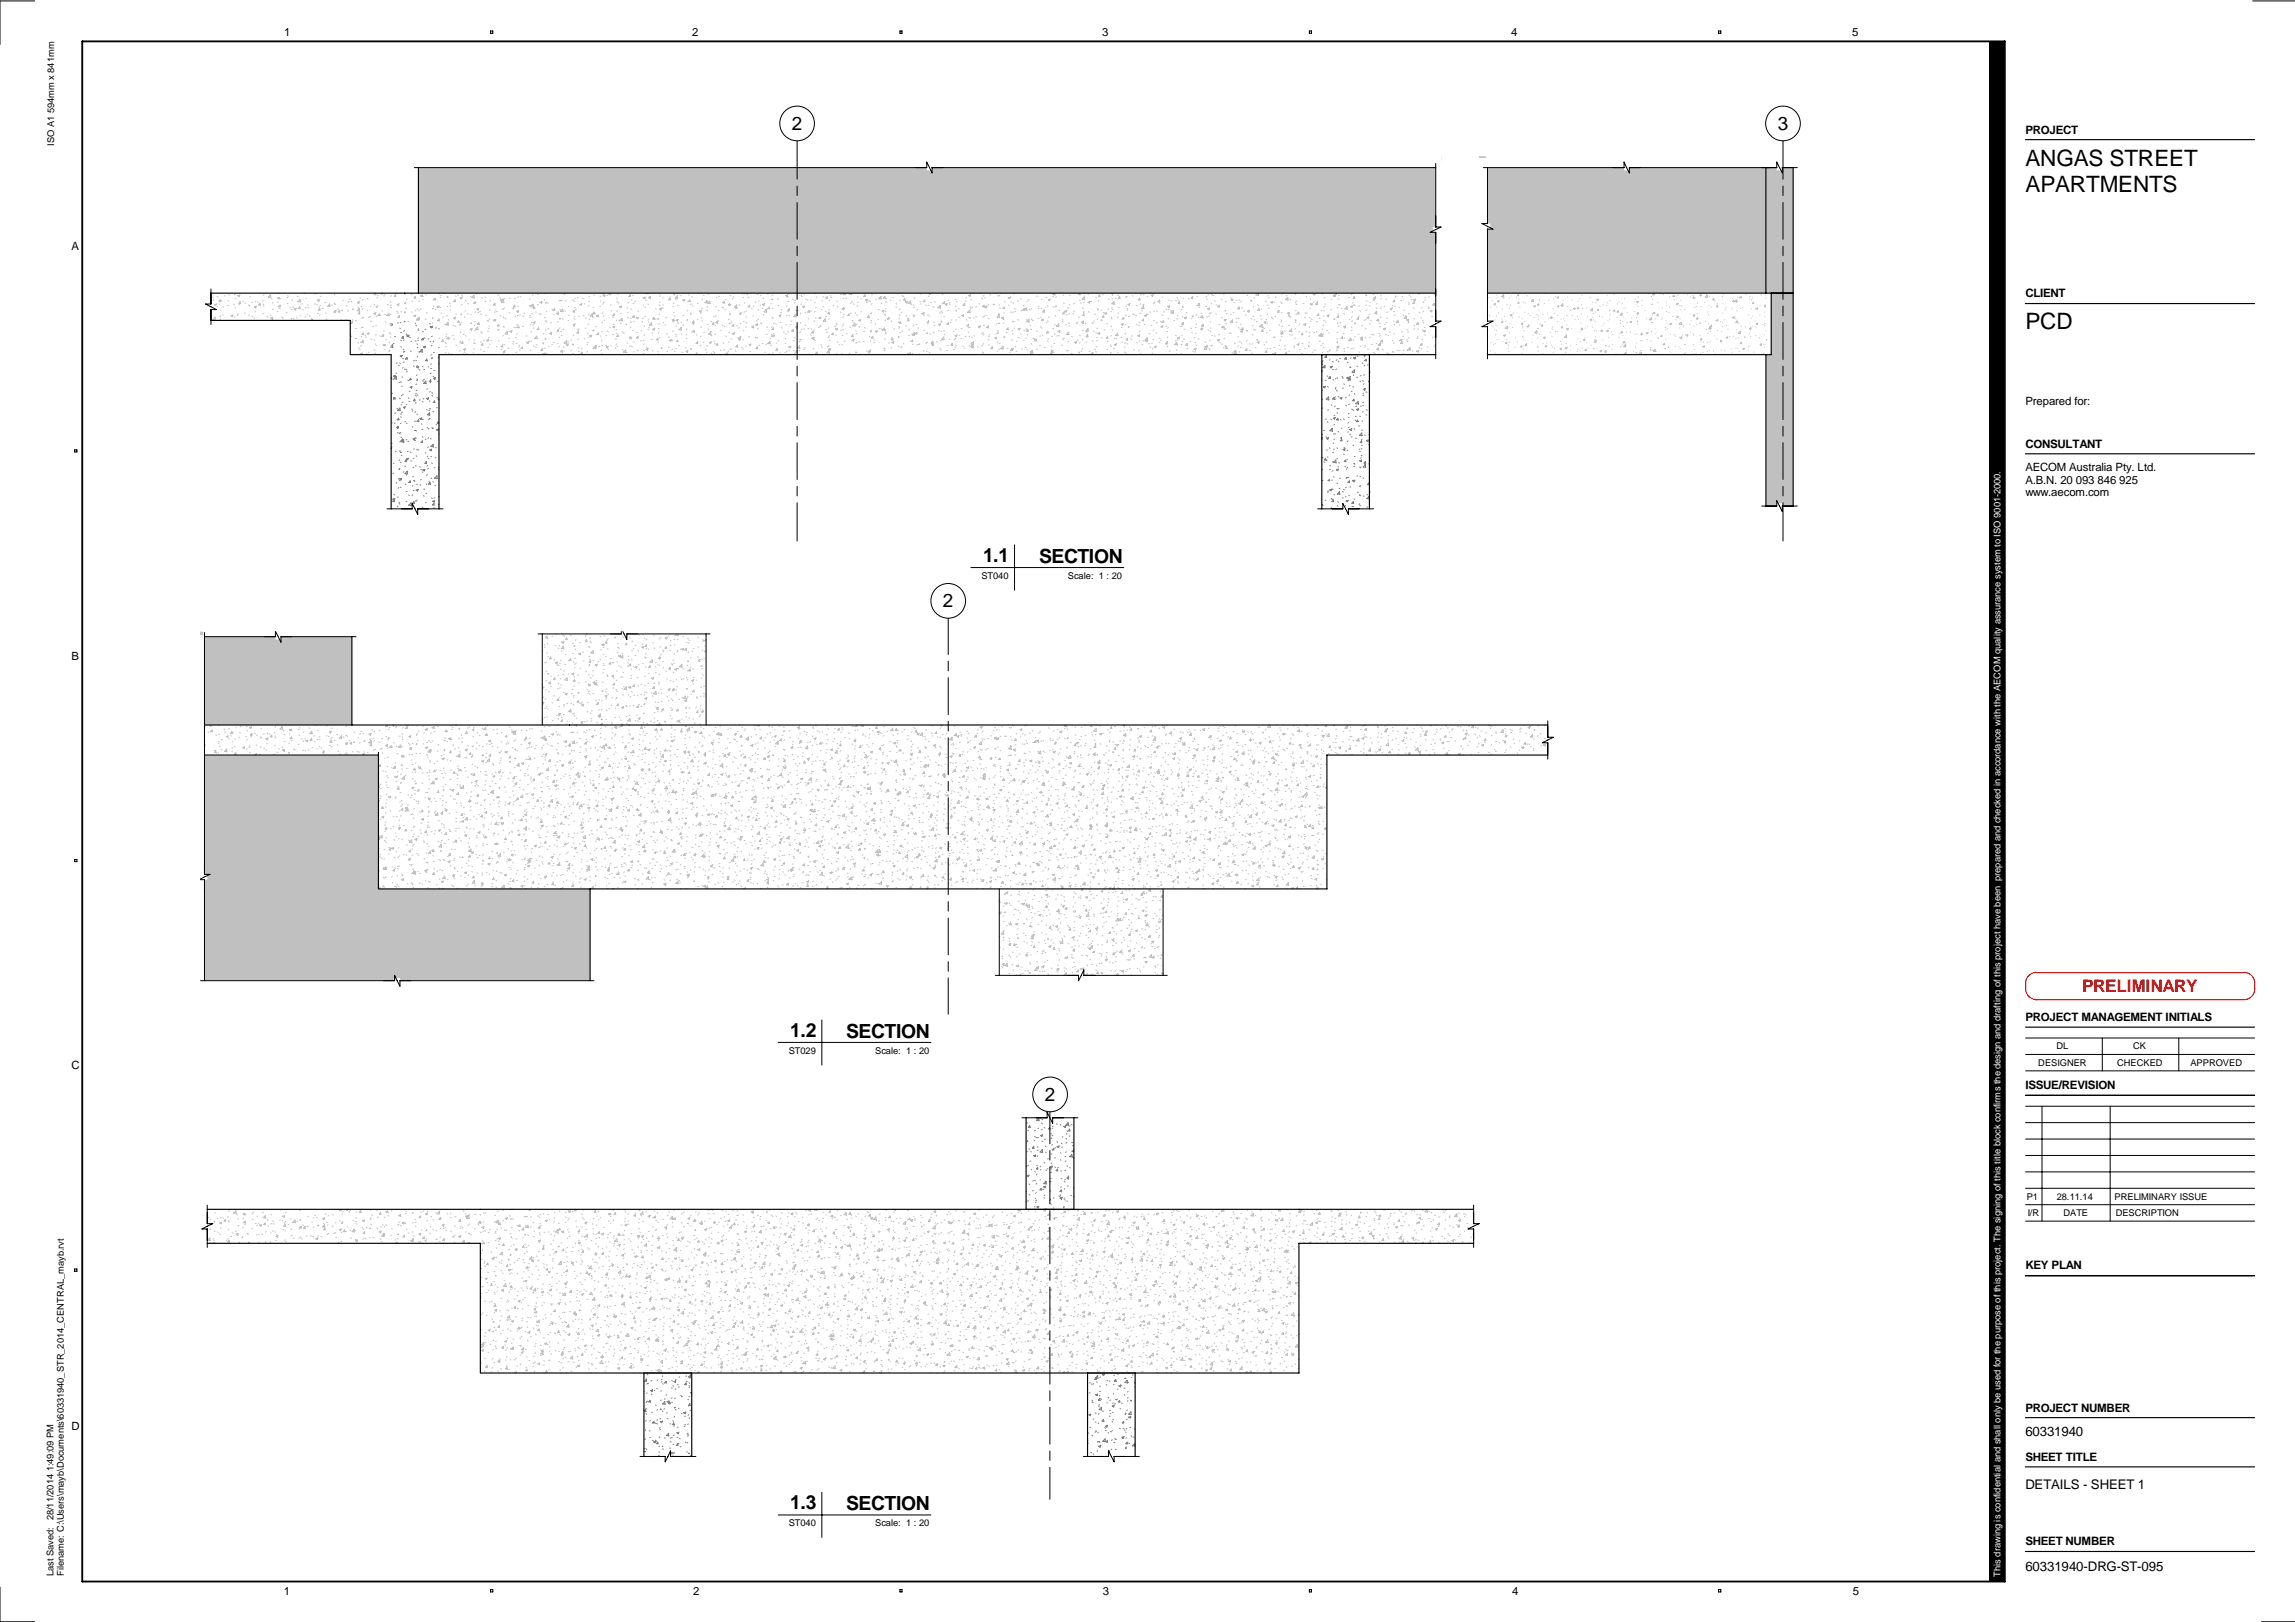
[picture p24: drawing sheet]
<svg xmlns="http://www.w3.org/2000/svg" width="841mm" height="594mm" viewBox="0 0 841 594" stroke-linecap="round" stroke-linejoin="round" font-family="sans-serif">
<defs><g id="words">
<g font-size="8.3">
<text x="742.2" y="61">ANGAS STREET</text>
<text x="742.2" y="70.2">APARTMENTS</text>
<text x="742.2" y="120.6">PCD</text>
</g>
<g font-size="7.1">
<text x="360.3" y="205.9">1.1</text>
<text x="380.8" y="206.1">SECTION</text>
<text x="289.6" y="379.8">1.2</text>
<text x="310.1" y="380">SECTION</text>
<text x="289.6" y="552.8">1.3</text>
<text x="310.1" y="553">SECTION</text>
</g>
<g font-size="6.9">
<text x="290.2" y="47.5">2</text>
<text x="651.4" y="47.5">3</text>
<text x="345.5" y="222.3">2</text>
<text x="382.9" y="403.1">2</text>
</g>
<text font-size="6.4" fill="#f00" x="763" y="363.3">PRELIMINARY</text>
<g font-size="4.9">
<text x="742.2" y="525.9">60331940</text>
<text x="742.2" y="545.4">DETAILS - SHEET 1</text>
<text x="742.2" y="575.5">60331940-DRG-ST-095</text>
</g>
<g font-size="4.2">
<text x="104.1" y="13">1</text>
<text x="253.7" y="13">2</text>
<text x="403.9" y="13">3</text>
<text x="553.8" y="13">4</text>
<text x="678.7" y="13">5</text>
<text x="742.2" y="48.9">PROJECT</text>
<text x="26.2" y="91.6">A</text>
<text x="742.2" y="108.9">CLIENT</text>
<text x="742.2" y="148.3">Prepared for:</text>
<text x="742.2" y="163.9">CONSULTANT</text>
<text x="742.2" y="172.6">AECOM Australia Pty. Ltd.</text>
<text x="742.2" y="177.4">A.B.N. 20 093 846 925</text>
<text x="742.2" y="181.6">www.aecom.com</text>
<text x="26.2" y="241.6">B</text>
<text x="742.2" y="373.9">PROJECT MANAGEMENT INITIALS</text>
<text x="26.2" y="391.6">C</text>
<text x="742.2" y="398.9">ISSUE/REVISION</text>
<text x="742.2" y="464.9">KEY PLAN</text>
<text x="742.2" y="517">PROJECT NUMBER</text>
<text x="26.2" y="523.6">D</text>
<text x="742.2" y="535">SHEET TITLE</text>
<text x="742.2" y="565.9">SHEET NUMBER</text>
<text x="104" y="584.2">1</text>
<text x="254" y="584.2">2</text>
<text x="404.1" y="584.2">3</text>
<text x="554.1" y="584.2">4</text>
<text x="678.9" y="584.2">5</text>
</g>
<g font-size="3.4">
<text x="19.9" y="41.5" transform="rotate(-90 19.9 41.5)">594mm x 841mm</text>
<text x="19.9" y="53.3" transform="rotate(-90 19.9 53.3)">ISO A1</text>
<text x="359.7" y="212">ST040</text>
<text x="391.3" y="212">Scale: 1 : 20</text>
<text x="289.1" y="385.9">ST029</text>
<text x="320.7" y="385.9">Scale: 1 : 20</text>
<text x="753.6" y="384.2">DL</text>
<text x="781.7" y="384.2">CK</text>
<text x="746.9" y="390.3">DESIGNER</text>
<text x="775.8" y="390.3">CHECKED</text>
<text x="802.6" y="390.3">APPROVED</text>
<text x="742.7" y="439.3">P1</text>
<text x="753.7" y="439.3">28.11.14</text>
<text x="774.9" y="439.3">PRELIMINARY ISSUE</text>
<text x="743" y="445.2">I/R</text>
<text x="756.2" y="445.2">DATE</text>
<text x="775.3" y="445.2">DESCRIPTION</text>
<text x="19.6" y="538.8" transform="rotate(-90 19.6 538.8)">1:49:09 PM</text>
<text x="19.6" y="556.8" transform="rotate(-90 19.6 556.8)">28/11/2014</text>
<text x="289.1" y="558.9">ST040</text>
<text x="320.7" y="558.9">Scale: 1 : 20</text>
<text x="19.6" y="577.2" transform="rotate(-90 19.6 577.2)">Last Saved:</text>
<text x="23.4" y="577.2" transform="rotate(-90 23.4 577.2)">Filename: C:\Users\mayb\Documents\60331940_STR_2014_CENTRAL_mayb.rvt</text>
</g>
<text font-size="3.4" fill="#fefefe" x="733" y="577.5" transform="rotate(-90 733 577.5)">This drawing is confidential and shall only be used for the purpose of this project. The signing of this title block confirms the design and drafting of this project have been prepared and checked in accordance with the AECOM quality assurance system to ISO 9001-2000.</text>
</g></defs>
<g fill="#c0c0c0">
<path d="M647.1 107.4h10v77.9h-10z"/>
<path d="M647.1 61.4h10v46h-10z"/>
</g>
<path d="M545.1 107.4h102v11h-102z" fill="#fff"/>
<path d="M541.9 57.2h105.2v50.2h-105.2z" fill="#c0c0c0"/>
<path d="M545.1 118.4h102v11.5h-102z" fill="#fff"/>
<g fill="none" stroke="#c0c0c0" stroke-width=".37">
<path d="M545.5 109l.3 .1M545.7 115.5l.3 .2M546.2 112.5l.2 .3M546.9 110l-.3 .1M546.9 119.5l.4 .2M547.4 111.4l.6-.3-.1 .7zM547.7 117.2h.3M548.2 108l.3 .2M548.4 119l-.3 .3M548.5 115.7l-.3 .2M548.6 112.3l-.2 .2M548.7 108.9l-.2 .2"/>
<path d="M549 114.4l.2 .2M549.2 109.9l.2 .7-.7-.1zM550.2 108.6l.8-.7 .1 .9zM550.4 113.2h.4M550.6 116.8l-.4 .1M550.7 117.5l.1 .7-.6-.1zM550.9 109.1l.4 .3M551.1 115.7l.3 .2M551.7 117.6l.2 .3M552.1 111.5l.3 .3M552.4 119.4v1l-.9-.2zM552.4 119.7l.3 .3"/>
<path d="M553 112.9h.3M553.4 115.5l.7-.3-.2 .6zM553.4 109.1l-.4 .1M553.5 118.4l-.3 .2M553.6 115.1l-.2 .1M553.7 111.7l-.2 .1M553.9 108.3l-.3 .2M554.1 119.8l.3 .3M554.4 116.3l-.3 .1M554.4 114.6l.3 .2M555.9 108.8l-.3 .1M556.3 108.5l-.4-.4 .7-.2-.2 .6"/>
<path d="M556.4 109.4l.3 .2M556.5 110.6l.2 .6-.6-.1zM556.5 116l.4 .2M556.8 112.4h.3M557.6 116.6l.3 .2M557.8 120l.3 .1M558 118.2v.6h-.6zM558 110.5l.3 .2M558.2 119.5h-.3M558.8 117.6l-.3 .3M558.9 114.3l-.3 .2M559.1 110.9l-.3 .2"/>
<path d="M559.1 107.5l-.2 .2M559.5 119.5l.7-.2-.2 .6zM559.8 108.3l-.3 .1M559.8 114.8l.4 .2M560.1 118.8l.2 .2M560.7 119.1l-.3 .1M560.8 115.5l-.3 .1M561.8 109.5l.1 1-.8-.2zM561.8 109.6l.3 .2M561.9 112.2l.8-.3-.3 .6zM562 116.2l.3 .1M563.2 111.5h.3"/>
<path d="M563.4 115.1l-.4 .1M563.5 115.6l.3 .2M563.8 111.2l.2 .6h-.6zM564 116.9l-.3 .2M564 109.5l.2 .2M564.1 113.5l-.2 .2M564.2 110.2l-.2 .2M564.6 118.6l-.4 .1M565.2 115.1l.4 .1M565.2 118.8l.1 .7-.6-.1zM565.7 111.2h.4M566 117.8l.3 .2"/>
<path d="M566.2 107.4l-.4 .1M567.3 114.6l-.4 .1M567.3 109.9l.2 .2M567.4 116.4l.3 .2M568 116.3l.7-.3-.2 .7zM569 119.6l-.3 .3M569.1 116.2l-.2 .3M569.2 112.9l-.2 .2M569.4 109.5l-.3 .2M569.5 114.6l.2 .2M569.6 110.7h.3M569.9 108.5l.2 .2"/>
<path d="M570.5 109l.7-.4-.2 .7zM570.7 115.3l.3 .2M571 117.8l-.3 .1M571.1 111.8l.1 .6h-.5zM571.9 116.8l.3 .2M572.5 119.5l.2 .6h-.7zM572.7 111.2l.1 1-.9-.2zM572.7 110.1l.2 .1M572.9 116.7l.2 .1M573.2 117.5h.3M573.6 113.8l-.2 .1M574.3 118.9l-.3 .2"/>
<path d="M574.4 115.5l-.3 .2M574.5 112.1l-.2 .3M574.6 108.7l-.2 .3M575.4 113.5l.2 .3M575.8 107.4l.3 .3M576 109.8h.3M576.1 115.5l.3 .2M576.2 113.5h-.3M576.6 113l.7-.2-.2 .6zM577 117h.3M577.8 115.7l.3 .3M578.1 110.3l.3 .2"/>
<path d="M578.3 116.8l.2 .3M578.4 112.4l.1 .7-.6-.1zM578.5 109.5h.4M579.5 118.2l-.3 .2M579.6 114.8l-.2 .2M579.7 111.4l-.2 .2M579.9 108l-.3 .2M580.1 112.9l-.4 .1M581.3 112.5l.3 .3M581.5 115.7l.3 .2M581.7 119.3l.3 .2M582.4 109h.4"/>
<path d="M582.6 117.1l.8-.3-.3 .6zM583.4 119.8h.3M583.4 116.2h.4M583.5 112.9l.1 1-.8-.2zM583.5 110.6l.3 .1M583.7 117.1l.2 .2M583.8 114.7l.2 .3M584.6 117.5l-.2 .3M584.8 114.1l-.3 .3M584.9 110.7l-.3 .3M585 107.4l-.3 .2M585 109.7l.8-.2-.2 .6z"/>
<path d="M585.7 113.1l.1 .6h-.6zM586 115.8h.3M586.5 112.1l-.4 .1M587 116l.2 .2M587.2 119.3h.3M587.2 111.5l.3 .3M587.7 118.3l.2 .2M588.8 108.1h.3M588.9 110.7l.3 .2M589 111.8h-.3M589.1 117.3l.3 .2M589.7 113.7l.3 .3"/>
<path d="M589.9 116.8l-.3 .2M589.9 115.3h.3M590 113.4l-.2 .2M590.1 110l-.2 .2M591.1 113.8l.7-.3-.1 .6zM591.3 107.8h.4M592.4 116.2l.3 .2M592.8 111.3h-.3M593 113.7l.1 .7-.6-.1zM593.2 110.5l.2 .2M593.6 117.3l.3 .2M593.6 118.4h.3"/>
<path d="M594.4 114.6v.9l-.8-.1zM594.4 111l.2 .2M594.5 117.6l.3 .2M595 119.5l-.3 .1M595.1 116.1l-.2 .1M595.2 112.7l-.2 .2M595.4 109.3l-.3 .2M595.6 112.7l.3 .2M596.3 114.5h.3M596.5 118.1l-.4 .1M597.2 117.9l.7-.2-.2 .6zM597.8 116.4l.3 .2"/>
<path d="M598.8 107.4h.1M598.8 114.1h.4M599.1 109.5l.3 .2M599.3 110.4l-.4 .1M599.5 116.2l.3 .3M599.7 110.6l.7-.3-.2 .6zM599.8 111.3l.2 .1M599.9 117.8l.3 .1M600.1 118.8l-.2 .2M600.3 114.4l.1 .6h-.6zM600.3 115.4l-.3 .2M600.3 117.6l-.4 .1"/>
<path d="M600.4 112l-.3 .3M600.5 108.6l-.3 .3M601.6 111.7l.2 .2M601.8 110.1l-.3 .1M602.7 113.6h.3M603.2 116.7l.3 .1M603.9 107.4l.4 .2M605 108.5l.3 .2M605.2 116.2l.1 1-.9-.1zM605.2 111.4l.3 .3M605.4 118l.2 .2M605.5 118l-.4 .2"/>
<path d="M605.5 115.2l.2 .3M605.5 114.6l-.2 .2M605.6 111.3l-.2 .2M605.7 109.6h-.3M605.8 114.6l.7-.2-.2 .6zM605.8 107.9l-.3 .2M606.1 107.4l.2 .6h-.7zM606.7 116.8h-.3M607.5 110.7l.2 .2M607.6 115l.1 .7-.6-.1zM608.3 107.4l.5 .2v-.2M608.7 116.9l.2 .2"/>
<path d="M609.1 112.8h.3M609.3 116.4l-.4 .1M609.3 107.7l.4 .2M610.4 119.9l-.3 .1M610.6 117.3l-.2 .2M610.6 111.7l.3 .1M610.8 114l-.4 .1M610.8 118.3l.2 .1M610.9 110.6l-.3 .1M611 107.4l.2 .3M611.4 114.2l.2 .3M611.6 112.4h.4"/>
<path d="M611.8 118.7l.8-.3-.3 .6zM612.1 108.7l-.4 .1M613.2 115.9l-.4 .1M613.4 108l.2 .6-.7-.1zM613.4 109.6l.3 .3M614.1 117.1l.2 .2M614.3 111.3l.7-.2-.2 .6zM614.6 108.4l-.3 .1M614.8 107.9l.3 .1M614.8 115.7l.1 .5h-.6zM615.4 111.9h.4M615.8 116.7l-.3 .1"/>
<path d="M615.9 113.3l-.3 .2M616 117.9l.2 1-.9-.2zM616 109.9l-.2 .2M616 111.9l.4 .2M616.2 118.4l.3 .2M616.9 119l-.4 .1M616.9 119.3l.2 .2M617.3 113.2l.3 .3M618.5 107.9l-.3 .1M619.3 108.6l.3 .3M619.4 118.7l-.3 .1M619.5 115.1h-.2"/>
<path d="M619.5 117.3l.3 .2M620.2 108.1l.3 .2M620.4 115.5l.6-.4-.1 .7zM620.7 108.6l.2 .7-.6-.1zM620.9 119.3l-.3 .2M621 115.9l-.2 .2M621.2 112.5l-.3 .2M621.3 109.1l-.3 .2M621.5 112.2l.3 .2M621.6 118.7l.4 .2M621.9 111.1h.3M622.1 116.2l.1 .7-.6-.1z"/>
<path d="M622.1 114.7l-.3 .1M622.8 108.1l.8-.3-.3 .7zM622.8 118.3l.3 .2M622.9 118.3h.3M623.2 112.2l.3 .2M624.4 110.7h.4M624.9 117.6l.3 .2M625.3 107.6l.2 .3M625.5 108l.2 1-.9-.1zM625.6 108.4l.3 .1M625.9 114.2l-.3 .1M626.1 118.5l-.2 .3"/>
<path d="M626.3 115.1l-.3 .3M626.4 111.8l-.3 .2M626.4 119.5l.7-.2-.1 .6zM626.5 108.5l-.3 .1M626.9 112.4l.3 .1M627 119l.4 .1M628 109.3l.1 .6-.6-.1zM628.3 110.2h.3M628.7 117.3l.3 .2M628.9 112.2l.7-.3-.2 .6zM629.2 107.4h.1M629.2 111.2l.2 .2"/>
<path d="M629.3 117.4h.4M629.4 116.9l.1 .6h-.6zM630.3 117.8l.3 .1M631 108.5l.4 .3M631.2 119.5l.2 .2M631.3 117.9l-.3 .2M631.4 114.6l-.3 .1M631.5 111.2l-.2 .1M631.6 107.8l-.2 .2M631.9 117.1h.3M632.3 112.6l.3 .2M632.4 113.4l-.4 .1"/>
<path d="M632.5 119.1l.3 .3M634.3 107.4l.4 .2M634.7 109.4h.3M634.7 116.2l.2 .3M634.9 116.2l.8-.2-.3 .6zM634.9 113l-.3 .1M635.1 110.2l.2 .2M635.3 109.9l.1 .7-.6-.1zM635.8 116.6h.3M635.8 118l.2 .2M636.4 109.7l.1 1-.9-.2zM636.5 117.2l-.2 .1"/>
<path d="M636.5 108.8l.3 .2M636.7 117.5l.2 .7-.7-.1zM636.7 113.8l-.3 .2M636.8 110.4l-.3 .2M637.1 118.4l.2 .3M637.2 109.1h.3M637.5 108.9l.6-.3-.1 .6zM637.7 112.9l.3 .1M637.9 119.4l.3 .1M638.7 112.5l-.3 .1M639.5 119.7h.3M639.7 107.7l.4 .2"/>
<path d="M640.6 115.2l.2 .2M641 109.1l.3 .3M641.1 108.5h.3M641.2 118.3l.2 .1M641.6 119.8l-.3 .3M641.8 116.4l-.3 .3M641.9 113l-.3 .3M641.9 109.1l.3 .1M642 109.6l-.2 .3M642.2 115.7h.3M642.4 119.4l-.4 .1M642.6 110.6l.1 .6h-.6z"/>
<path d="M643 117.4l.2 .3M643.2 113l.3 .3M643.3 119.6l.3 .2M643.5 113l.7-.3-.2 .7zM644 118.2l.1 .6h-.6zM644.7 115.4h.4M645.2 111.7l-.4 .1M645.2 107.9l.3 .2M646.2 118.9l-.4 .1M646.5 114.2l.3 .2M646.6 118.4l.3 .3M646.8 119.1l-.3 .3"/>
<path d="M646.9 115.8l-.3 .2M646.9 108.1l.2 .2M647 112.4l-.2 .2M647.1 111.5l-.7 .7 .7 .1M647.1 109.1l-.2 .1M545.1 124.8v.1M545.3 121.2h-.2M546.2 125.4l.2 .2M546.4 128.4h-.3M547.1 126.1l.3 .1M547.9 120.8l-.4 .1M548 129.2l-.3 .2"/>
<path d="M548.1 125.8l-.2 .2M548.2 122.4l-.2 .3M548.2 120.8l.3 .3M548.7 124.4h.4M550.4 125l.3 .1M550.9 122.9l.8-.3-.3 .6zM551.6 125.7l.5-.5 .1 .6zM551.8 120.3l-.4 .1M552.1 124.4l.3 .2M552.5 126.3l.4 .2M552.9 127.5l-.4 .1M553.1 128.5l-.2 .3"/>
<path d="M553.3 125.1l-.3 .3M553.4 121.8l-.3 .2M555.2 123.5h.3M555.4 127.2l-.3 .1M555.8 125.1l.3 .3M557 126.9l.7-.2-.2 .6zM557.6 129.5l.3 .2M557.7 123.2h.3M558 126.6l.3 .1M558 123.4l.3 .2M558.4 127.8l-.3 .2M558.5 124.4l-.2 .2"/>
<path d="M558.6 121l-.2 .2M559.2 126.7h-.3M559.4 125.8l.1 .7-.6-.1zM561.3 125.4l.2 .2M561.6 122.7h.3M562.4 121.9l.8-.8 .1 1zM562.9 129.8l-.2 .1M563.2 120.2l.3 .2M563.4 126.7l.3 .2M563.5 128.4l.3 .3M563.6 127.1l-.2 .2M563.7 123.7l-.2 .2"/>
<path d="M563.9 120.3l-.3 .2M564 122.3l.2 .3M565.5 129.5h-.4M565.6 123.7l.7-.3-.2 .6zM565.7 125.8l-.4 .1M566.7 126.5l.1 .6-.6-.1zM566.7 125.6l.2 .2M567.9 121.8h.4M568.2 125.5l-.3 .1M568.6 129.8l-.1 .1M568.6 120.5l.4 .2M568.8 126.4l-.3 .3"/>
<path d="M568.8 127l.3 .2M568.9 123l-.3 .3M569 129h.4M569.5 127.4l.2 .3M569.9 121.3l.2 .3M570.5 121.5h.3M571.6 127.8l.7-.3-.2 .6zM571.9 129.6l.2 .3M572 125l-.3 .1M572.1 125.9l.2 .2M573.2 123.6l.8-.8 .1 .9zM573.9 129l-.3 .3"/>
<path d="M574 127.1v.7l-.6-.1zM574 120.4l.8-.3-.3 .6zM574 125.6l-.2 .3M574.1 122.3l-.2 .2M574.1 120.7l.3 .1M574.2 127.3l.3 .1M574.4 121h.3M575.4 126.4l.2 .3M575.5 128.2h.2M575.8 120.3l.3 .3M577.5 126.1l.3 .1M577.8 128.6l.3 .3"/>
<path d="M578 127.8h.4M578.4 124.1l-.3 .1M579.1 128.4l-.2 .1M579.3 125l-.3 .1M579.4 121.6l-.3 .2M579.5 120.9l.3 .2M579.7 127.4l.3 .3M579.8 120.1l.2 .6h-.7zM580.1 124.5l.7-.3-.2 .6zM580.8 120.1h.4M581 123.8l-.4 .1M581.2 127.8l.1 .6h-.6z"/>
<path d="M581.3 125.4l.3 .2M581.8 127.3h.4M582.9 126.3l.4 .2M583.8 127.6l.2 .2 .3-.1M584.4 124.3l-.3 .2M584.5 120.9l-.3 .3M584.9 124.5l.1 .9-.9-.1zM584.9 123.3l-.4 .1M585 121.2l.2 .1M585.1 127.7l.3 .1M586.2 128.5l.7-.2-.2 .6zM587.1 120.7l.1 .6h-.6z"/>
<path d="M587.2 124.4l.3 .2M588.3 126.5h.3M588.3 126.6l.4 .1M588.5 128.4l.1 .6-.6-.1zM588.7 121.2l.7-.3-.2 .7zM589.5 126.9l-.2 .2M589.6 123.5l-.2 .2M589.7 126.6l.3 .2M589.8 120.1l-.3 .3M590.4 121.3l.2 .3M590.5 127.9l.3 .2M590.8 126.2h.3"/>
<path d="M591.2 122.4l-.3 .1M592.3 129.6l-.3 .1M593.2 123.4l.2 .2M593.8 122.1l-.4 .1M593.8 126.7l.3 .3M594.4 121.3l.1 .7-.6-.1zM594.6 129.6l-.2 .2M594.6 125.6h.4M594.8 125.3l.7-.2-.3 .5zM594.8 126.2l-.3 .2M594.9 122.9l-.3 .1M595.6 125.6l.3 .2"/>
<path d="M595.7 126.2l.1 .9-.8-.2zM595.8 129l.1 .6h-.6zM595.8 121.6l.3 .2M596 128.2l.2 .2M597.7 121.6l-.4 .1M598.7 128.8l-.3 .1M599.1 122.3l.3 .3M599.2 127l.3 .2M599.4 129.1l.3 .3M599.8 128.9l-.3 .2M599.9 125.6l-.3 .1M600 122.2l-.2 .1"/>
<path d="M600.8 129.4l.8-.3-.3 .6zM601 124.8h.4M601.2 121.8l.3 .2M601.3 128.4l-.3 .1M601.4 128.4l.2 .1M601.6 124.5l.2 .3M601.6 122l.2 .7-.6-.1zM602.9 129.9l.2-.3 .1 .3M603.2 122l.8-.2-.2 .5zM603.6 124.5h.3M604.1 120.7l-.3 .1M604.7 127.3l.2 .1"/>
<path d="M605 128.2l-.2 .2M605 121.3l.3 .3M605.1 127.9l-.3 .1M605.2 124.8l-.3 .2M605.3 121.4l-.3 .2M605.4 128.1l.2 .3M606.6 127.8v1l-.8-.2zM606.6 120.4l-.3 .1M606.6 122.1l.3 .2M606.8 128.6l.3 .2M607.5 124h.3M607.5 123.5l.2 .3"/>
<path d="M608.9 122.7l.2 .6-.6-.1zM609.3 126.1l.7-.3-.1 .6zM610.1 127.5l.3 .2M610.3 127.4l-.3 .3M610.4 124l-.3 .3M610.5 120.7l-.2 .2M611 120.3l.2 .3M611.3 127.1l.2 .2M611.5 127.1l-.3 .1M612.1 122.3l.2 .1M612.2 128.9l.3 .1M613.4 122.5l.3 .3"/>
<path d="M613.8 123.1h.4M614.1 126.7l-.4 .1M615.4 126.8l-.3 .2M615.5 123.4l-.2 .2M615.5 127.7l.3 .1M615.6 120.1l-.2 .1M616.3 123.3l.1 .7-.6-.1zM616.4 122.8h.3M617.1 129.9l.3-.4 .1 .4M617.2 126.1l.3 .2M617.5 122.5l.2 .2M617.6 129l.3 .2"/>
<path d="M617.9 122.9l.7-.4-.2 .7zM617.9 126.2l-.3 .1M619.3 121.5l.2 .3M620.3 122.3h.3M620.5 129.5l-.2 .1M620.7 126.1l-.3 .1M620.8 122.7l-.3 .2M620.9 127.9l.3 .2M621.4 129.5h.2M622.9 122.8l.2 .1M623.1 129.3l.2 .2M623.1 125.1l.3 .2"/>
<path d="M623.6 124l.1 .5h-.6zM623.9 126.9l.8-.2-.3 .6zM623.9 129.1h.3M624.3 125.4l-.3 .1M625.3 120.5l.1 .2M625.8 128.7l-.3 .2M625.9 125.3l-.3 .3M626 121.9l-.2 .3M626.1 120.4l.8-.8 .1 1zM626.4 128.2l.2 .2M626.7 121.4h.3M626.9 125.1h-.4"/>
<path d="M627.7 128.6h.4M628.3 122.9l.3 .2M628.5 129.5l.2 .2M629.1 124l.2 .3M629.2 121.1h.4M630.8 124.5l-.4 .1M630.9 124.5v.7l-.6-.1zM630.9 128.1l-.3 .2M631 124.7l-.2 .2M631.1 121.3l-.2 .2M631.8 128.4l.2 .1M632.5 123.6l.7-.2-.2 .6z"/>
<path d="M633.1 120.6h.3M633.7 123.2l.4 .2M633.9 129.7l.2 .2M634.2 127.8h.3M634.6 129.1l.2 .2M635 123l.3 .3M636.2 127.3l-.3 .2M636.3 124l-.3 .1M636.4 120.6l-.2 .1M636.7 127.4h.3M637.1 123.7l-.3 .1M637.2 128.6l.3 .2"/>
<path d="M637.7 121.2l.2 1.1-1-.2zM638.1 125.2l.1 .6h-.6zM638.6 127.8l.6-.4-.1 .7zM639.1 123.4l.4 .2M639.7 123.4h-.4M640.5 126.9h.3M640.5 128.1l.3 .2M640.9 122l.3 .3M641 120.4l.8-.3-.3 .6zM641.3 126.6l-.2 .1M641.5 123.2l-.2 .2M642.6 128.9l.3 .1"/>
<path d="M643.6 122.9h-.4M644.6 123.6l.3 .3M645.4 125.8l.1 .7-.6-.1zM646.4 129.3l-.3 .2M646.4 127.1l.3 .2M646.5 125.9l-.2 .3M646.6 122.5l-.3 .3M646.9 121l.2 .2M646.9 126.1h.2M647.1 124.5h.1M647.1 129.7l-.2 .1"/>
</g>
<path d="M647.1 61.4v46h10v-46M545.1 107.4h102M545.1 129.9h104v-22.5h8v77.9M647.1 129.9v55.4" fill="none" stroke="#000" stroke-width=".42"/>
<path d="M543.6 61.4h51.5v-2l2 3.9v-1.9h54v-2l2 3.9v-1.9h5.5M545.1 61.4v20.5h-2l4 2h-2v33.7h2l-4 2h2v11.8M645.6 185.3h5.5v-1.9l2 4v-2.1h5.5" fill="none" stroke="#000" stroke-width=".37"/>
<g fill="#fff">
<path d="M77.3 107.4h71v9.9h-71z"/>
<path d="M148.3 107.4h377.8v11h-377.8z"/>
</g>
<path d="M153.3 57.2h375.1v50.2h-375.1z" fill="#c0c0c0"/>
<g fill="#fff">
<path d="M143.3 117.3h17.6v69.1h-17.6z"/>
<path d="M484.4 129.9h17.4v56.5h-17.4z"/>
<path d="M128.4 117.3h397.7v12.6h-397.7z"/>
</g>
<g fill="none" stroke="#c0c0c0" stroke-width=".37">
<path d="M77.9 108.8l.2 .3M78.1 109.9l.3 .2M78.6 111.6l.7-.3-.2 .6zM78.8 116.2l.1 1-.9-.2zM79.6 108.7h.3M79.8 112.4h-.4M80.3 111.3l.2 .1M80.7 109.8l.2 .7-.6-.1zM80.9 116.8l-.2 .2M80.9 115.8l-.3 .1M81 113.5l-.2 .1M81.2 110.1l-.3 .1"/>
<path d="M81.5 115.2l.3 .2M81.7 112.4l.3 .2M82.1 108.4h.4M83.6 110.1l.2 .1M83.7 111.8l-.4 .1M83.8 107.8l.2 .2M84.7 115.7l.6-.3-.1 .6zM85.7 111.4l.2 .3M85.9 107.9h.4M86.2 116.1l-.3 .1M86.4 112.7l-.3 .2M86.4 109.3l-.2 .2"/>
<path d="M87 115.5l.2 .2M87.1 108.3l.8-.3-.3 .6zM87.4 115l-.4 .1M87.6 111.3l.3 .3M88 110.5l.1 .6h-.6zM89 110.3l.2 .2M89.9 114.6l-.3 .1M90.1 111l-.4 .1M91.1 111.7l.3 .1M91.4 115.3l-.2 .3M91.5 111.9l-.2 .3M91.7 108.5l-.3 .3"/>
<path d="M92.4 115.7l.2 .2M92.6 110.7h-.3M93.1 116.4l.3 .2M93.2 112.4l.7-.3-.2 .7zM93.6 110.3l.2 .3M93.7 114.1l-.3 .1M94.4 110.6l.3 .1M95.2 111.1l.2 .7-.6-.1zM96.4 110.2h-.3M96.5 114.7l-.2 .2M96.5 111.9l.3 .2M96.7 111.3l-.3 .2"/>
<path d="M96.8 108l-.3 .1M97.3 117.3h.2M97.8 115.9l.2 .3M98.3 108.8l.8-.8 .1 1zM99.1 115.4l.2 .2M99.2 116.5l.8-.3-.3 .6zM99.5 109.3l.2 .3M99.7 117h.4M99.8 110.7l.3 .3M100.2 113.3l-.4 .1M101.7 117.3h.1M101.8 109.1l.6-.2-.1 .6z"/>
<path d="M101.9 107.4h.1M101.9 114l-.3 .1M101.9 110.6l-.2 .1M101.9 112.2l.4 .2M102.4 113h.3M102.6 111.8l.1 .6h-.6zM102.9 109.3l-.4 .1M103.2 116.2l.3 .1M103.5 116.5h.4M105 114.4l.2 .2M105.2 111l.3 .2M105.4 109l-.3 .1"/>
<path d="M105.4 108.3l.3 .2M106.3 112.5h.3M106.9 116.6l-.2 .2M107 113.2l-.2 .3M107.2 109.8l-.3 .3M107.4 112.4l.3 .1M107.4 116.6l.3 .2M107.8 113.2l.7-.3-.2 .6zM108.6 116.4l.3 .2M109.2 108.5h-.3M109.9 112.4l.1 .6-.6-.1zM110 109.6l.1 1-1-.1z"/>
<path d="M110 115.7h.3M110.7 111.3l.2 .1M110.9 113.4l.3 .1M111.5 107.4l.1 .1M112.1 116l-.3 .2M112.2 112.6l-.3 .2M112.3 109.2l-.3 .2M112.5 115.3h.4M112.7 111.7h.2M112.8 112.6l.3 .2M113.4 115.6l.2 .2M114 117.3l.6-.3-.1 .3"/>
<path d="M114 116.7l.4 .1M115.2 111.3h.4M115.7 107.6l-.4 .1M116.1 111.5l.2 .2M116.3 109.9l.8-.3-.3 .7zM116.3 114.8h.4M116.8 112.4l.3 .1M117.2 113l.1 .6h-.6zM117.3 115.2l-.2 .2M117.4 111.8l-.2 .2M117.6 108.5l-.3 .1M118.2 112.9l.3 .1"/>
<path d="M119 110.8h.4M119.3 114.6l.2 .2M119.5 116.8l.3 .2M120.8 111.3l.1 1-.8-.1zM121.5 111.7l.3 .1M122.4 114l.7-.2-.2 .6zM122.5 114.5l-.2 .1M122.7 111.1l-.3 .2M122.8 107.7l-.3 .3M122.8 111.3l.2 .2M123.1 114h-.3M123.6 113l.4 .3"/>
<path d="M124.5 113.6v.7l-.5-.1zM124.9 117.1l.3 .2M125.2 113.5l.3 .3M125.5 110h.3M125.6 113.6l-.3 .1M126.8 117.1l-.3 .1M126.9 111.9l.4 .2M127.6 117.2l-.3 .1M127.7 113.8l-.3 .2M127.8 110.4l-.3 .3M128 109.6h.4M128.4 118.1l.8-.2-.3 .5z"/>
<path d="M128.7 110.3l.2 .2M129.1 113.3l.3 .2M129.1 117.1l.3 .2M129.5 113.1l-.3 .1M130.3 117.3l.3 .2M130.9 113.8l.8-.8v1zM131 110.7l.7-.2-.2 .6zM131.1 112.5l.3 .3M131.7 114.3l.1 .7-.6-.1zM131.8 109.1h.4M132.3 112.2l.4 .2M132.8 119.8l-.4 .3"/>
<path d="M132.8 120h.3M132.8 116.4l-.2 .3M132.9 113l-.2 .3M133.1 109.6l-.3 .3M133.3 116.2l-.4 .1M134.5 113.5l.3 .2M134.6 109.3l.3 .2M135 116.1l.3 .2M135.7 117.5l.4 .3M135.8 115.9l-.3 .1M135.9 112.3l-.3 .1M136.7 119.5h.3"/>
<path d="M137 114.8l.8-.2-.3 .5zM137.1 111.5l.2 .3M137.6 107.4l.2 .6-.7-.1zM137.8 112.4l.3 .2M137.9 119.1l-.2 .2M138.1 115.7l-.3 .2M138.2 112.4l-.3 .1M138.3 108.3h.3M138.3 109l-.3 .1M138.5 115.5l.5-.5 .1 .6zM138.5 111.9l-.3 .1M139.6 115.4l-.3 .1"/>
<path d="M139.8 107.4h-.4l.6 .4 .1-.4M140 113.8l.2 .2M140 107.4h.1M140.5 108.3l.3 .2M140.8 108h.3M141 115.1l.2 .2M141.2 117.8l.3 .1M141.7 115.5l.8-.8 .1 1zM142.3 111.4l-.3 .1M143 110.5l.3 .2M143.1 118.4l-.3 .3M143.1 118.6h.2"/>
<path d="M143.2 115.1l-.3 .2M143.2 112.6l.3 .2M143.3 118.9l-.2 .1 .2 .1M143.3 111.7l-.2 .2M143.4 108.3l-.2 .2M144.7 107.4h.3M144.9 108l.1 .5h-.6zM145.2 107.4l.3 .2M145.4 114l.2 .1M145.5 111.6l.7-.3-.2 .6zM146 114.6h-.3M146.3 115.6l.1 .6h-.6z"/>
<path d="M146.6 107.4h.1M146.9 114l.3 .3M148.3 114.3h.3M148.3 111.2h.1M148.3 117.7h.1M148.5 114.3l-.3 .3M148.6 110.9l-.3 .3M148.6 112.9l.3 .1M148.7 107.5l-.3 .3M148.8 110.6l-.4 .1M148.9 109.5l.3 .2M149.4 117.8h.4"/>
<path d="M150.6 107.7l.3 .2M150.8 114.2l.2 .2M151.3 110.2l-.3 .1M151.6 115.7l.7-.3-.2 .6zM152.1 118.3l.1 .1M152.1 108.5l.2 .7-.6-.1zM152.1 113.8h.4M152.8 113l.3 .3M153.1 116.8l.5-.6 .1 .6zM153.3 116.3l.1 1-.8-.1zM153.6 117l-.3 .2M153.7 113.6l-.3 .2"/>
<path d="M153.8 110.2l-.3 .2M154.1 108.3l.7-.3-.2 .6zM154.1 113.1l.2 .2M154.9 108.5l.2 .2M155.1 109.7l-.3 .1M155.9 116.9h.3M156 107.9l.3 .1M156.2 114.5l.3 .1M158.3 118l.3 .3M158.4 116.6h.3M158.6 112.9h.2l-.2 .2M158.7 116.3l-.3 .2"/>
<path d="M158.7 112l.3 .3M158.9 109.6l-.2 .2M159.4 109.2l.2 .6h-.6zM159.5 113.3l.3 .2M160.1 112.4l.8-.3-.3 .6zM160.8 107.4l.2 .3M160.9 116.8l.1 .7-.6-.1zM161.1 112.6h.4M161.5 108.1l.2 .2M161.5 108.9l-.3 .1M161.6 114.6l.3 .2M162.2 116.1h.4"/>
<path d="M162.5 107.4h.5M162.9 118.7l.3 .2M163.8 119l-.2 .1M164 115.6l-.3 .1M164.1 108.5l-.4 .1M164.1 112.2l-.3 .2M164.2 118l.1 1-.9-.1zM164.3 108.8l-.4 .3M164.3 117l.2 .3M164.7 111l.2 .3M164.9 112.1h.4M164.9 113.5l.3 .2"/>
<path d="M166.2 116.5l.8-.3-.3 .6zM166.4 119.2l-.4 .1M166.7 119.3l.3 .2M166.8 109.8l.1 .7-.6-.1zM166.9 108.4l.2 .1M167 114.9l.3 .2M168 108l-.4 .1M168.1 117.5l.2 .6h-.7zM168.3 119l.3 .1M168.7 109.1l.7-.3-.2 .7zM168.9 118.9l-.3 .1M169 115.2l-.3 .1"/>
<path d="M169.1 118.3l-.3 .1M169.2 114.9l-.3 .2M169.3 111.5l-.2 .2M169.4 108.1l-.2 .2M170.2 116l.2 .2M170.3 113.8l.3 .2M170.6 110l.3 .2M171.4 111.3h.3M171.5 114.9l-.3 .1M172.3 108.5l.3 .2M172.5 115.1l.2 .2M172.6 118.3l.1 .1"/>
<path d="M172.7 118.4h-.3M172.7 118.4h.2M173.7 108.1l.1 1-.9-.1zM173.7 119.1l.3 .2M173.9 110.9h.3M174.1 110.5l.1 .6h-.6zM174.2 117.6l-.3 .2M174.3 114.2l-.2 .2M174.4 110.8l-.2 .2M174.6 107.4l-.3 .2M174.8 113.2l.6-.3-.1 .6zM175 119.7l.2 1-1-.1z"/>
<path d="M175.4 118.1l.2 .7-.7-.1zM175.4 114.4l-.3 .1M175.8 114l.2 .1M176.1 115l.3 .2M176.5 109l.3 .2M177.7 110.4h.4M177.7 108.8l.3 .2M177.9 115.3l.2 .3M178.6 117.3l.2 .1M179.2 117.5l-.4 .1M179.2 119.4l.2 .1M179.5 116.8l-.3 .2"/>
<path d="M179.6 113.5l-.3 .1M179.7 110.1l-.2 .1M180.8 117.3l.7-.3-.1 .6zM181.2 114.2l.2 .2M181.4 111.1v.7l-.6-.1zM181.7 117.2l-.3 .1M181.8 113.5l-.3 .1M182 114l.3 .2M182.5 108l.2 .2M182.7 118.8l.2 .6h-.6zM183.1 109.1l.4 .1M183.3 109.9l.7-.3-.2 .6z"/>
<path d="M183.3 115.6l.3 .1M184.1 109.6h.4M184.4 113.2l-.3 .1M184.5 109.8l.2 1-1-.1zM184.5 116.2l.2 .2M184.6 119.5l-.3 .2M184.6 119.6l.2 .2M184.7 116.1l-.3 .2M184.8 112.7l-.2 .2M184.9 109.3l-.2 .3M185.5 116.7l-.3 .1M186.6 114.5l.3 .1"/>
<path d="M186.7 109.2h.3M188 112.9l.2 .3M188.2 112.7l-.3 .1M188.3 119.8l.3 .2M188.6 109.2l.3 .3M188.6 111.8l.1 .6h-.6zM188.7 115.8l.4 .2M189 119.9h.3M189.3 114l.8-.3-.3 .7zM189.7 118.9l-.3 .1M189.8 115.5l-.2 .2M189.9 112.1l-.2 .2"/>
<path d="M190 119.4l.2 .7-.6-.1zM190 119.8l.2 .3M190.1 108.7l-.3 .2M190.4 115.2l.3 .2M190.6 108.7h.3M191.5 119.5h.4M191.9 115.8l-.3 .1M192 114.6l.3 .3M193.9 111.9l.2 .3M194 109.5l.3 .1M194.1 115.6h.4M194.1 116.1l.4 .1"/>
<path d="M194.2 118.8l.3 .2M194.6 111.8l-.3 .1M195 118.1l-.3 .2M195.1 114.7l-.3 .2M195.2 111.3l-.2 .2M195.3 108l-.2 .1M195.3 119h.4M195.4 112.9l.5-.5 .1 .6zM195.4 111.5l.1 1-.9-.1zM195.4 118.1l.7-.2-.2 .5zM196.3 114.2l.2 .2M196.9 107.9h.4"/>
<path d="M197.2 111.5l-.4 .1M197.4 114.9l.3 .2M197.9 110.7l.7-.2-.2 .6zM198 115.1h.4M199.4 109.7l.3 .2M199.5 107.5h.3M199.6 116.2l.3 .2M199.8 110.9l.3 .3M200.2 117.3l-.3 .3M200.2 117.8l.2 .1M200.3 114l-.2 .2M200.4 107.4h-.1"/>
<path d="M200.4 110.6l-.2 .2M201 111l-.3 .1M201.8 118.2h.3M202.3 113.2l.1 .2M202.9 115.1l.2 .2M203.2 113l.1 .7-.6-.1zM204 114.8l.6-.2-.1 .5zM204.3 117.9h.3M204.5 114.2h.2M204.8 110l.3 .2M205 116.5l.3 .3-.2 .1M205.5 113.4l-.4 .1"/>
<path d="M205.6 110l-.3 .2M205.7 109.9l.3 .3M206.1 116.8l.2 .1M206.2 113.2l.1 .9-.9-.1zM206.7 107.4h-.3l.5 .4 .2-.4M207 113.9h.3M207.4 110.2h-.3M208.1 117.3h.3M208.2 112.2l.2 .2M208.3 115.4l.2 .2M210 109.8l-.4 .1M210.1 118.9l.6-.3-.2 .7z"/>
<path d="M210.2 110.2l.4 .1M210.4 116.8l.3 .1M210.5 113.7l.1 .6-.6-.1zM210.5 119.3l-.3 .2M210.6 116l-.3 .2M210.7 112.6l-.2 .2M210.8 109.2l-.2 .2M210.8 113.4h.4M211.7 108.9l.2 .2M212 115.7l.3 .2M212.5 111.5l.7-.2-.2 .5zM213.7 115.6l.3 .1"/>
<path d="M213.9 109.3l-.4 .1M214.1 111.2l.2 .1M214.9 116.5l-.4 .1M215.7 110.4l.3 .2M215.7 118.6l-.3 .2M215.8 115.2l-.2 .2M215.8 116.9l.4 .3M215.9 111.8l-.3 .3M216.1 108.5l-.3 .2M216.2 115.7l.9-.8 .1 .9zM217.3 112.5h.3M217.4 116.2h-.3"/>
<path d="M217.6 107.9l.2 .2M217.8 114.3v.7l-.5-.1zM217.9 114.7l.3 .2M218.5 115.7l.8-.3-.3 .6zM218.6 119.6l-.3 .1M219.1 115.8l.4 .2M219.8 112.2h.3M220 110.2l.2 .1M220.2 108.5h-.3M220.8 117.9l-.2 .3M221 114.6l-.4 .2M221.1 108.3l.6-.3-.1 .6z"/>
<path d="M221.1 111.2l-.3 .2M221.1 110.7l.3 .1M221.2 107.8l-.3 .2M221.3 115.7h-.3M221.3 117.2l.3 .1M222.8 108.1l-.4 .1M223.4 119.7l.3 .3M223.6 111.7h.3M223.6 107.4l-.4 .5 .6 .1-.1-.6M223.9 113.7l.2 .2M224.5 116.1l.4 .1M224.6 119.7l.7-.2-.2 .6z"/>
<path d="M225 115l.2 .6h-.7zM225 118.8l-.3 .1M226 109.1l.1 .2M226.1 117.2l-.3 .2M226.2 113.8l-.2 .2M226.3 110.4l-.2 .3M226.6 110.8l.2 .3M226.7 107.6l-.4 .1M226.7 117.4l.3 .2M227.1 117.3l.8-.7 .1 .9zM227.1 112.4l.7-.3-.2 .6zM227.6 118.4l-.4 .1"/>
<path d="M227.7 114.8l-.3 .1M229.4 118.7l.2 .3M229.8 112.7l.2 .2M230 116.2l.3 .3M230 110.8h.4M230.2 114.5l-.2 .1M231 108l.1 .5h-.6zM231.2 119.9l-.2 .2M231.3 116.5l-.2 .2M231.4 117.9l-.3 .1M231.5 113.1l-.4 .2M231.6 109.7l-.3 .2"/>
<path d="M231.8 108.1l.3 .2M232 111.1l.2 .2M232.2 117.7l.2 .2M232.3 115.6l.2 .6h-.7zM232.6 110.5h.3M233.2 116.4l.6-.2-.1 .6zM234.1 114h-.3M235.3 117.7l.2 .2M235.4 116.5l.3 .2M235.6 109.1l.7-.3-.2 .6zM235.7 111.7l.3 .1M236.2 107.4h.2"/>
<path d="M236.3 119.2l-.2 .3M236.5 110h.3M236.5 115.8l-.3 .3M236.6 112.4l-.3 .3M236.7 107.4l-.1 .1 .9 .1v-.2M236.7 109.1l-.3 .2M237.4 111.3l.3 .2M237.6 117.9l.2 .1M237.7 120l.3 .1M237.8 117.1l-.3 .1M238.3 108.5v.7l-.6-.1zM238.6 118.4l.2-.1v.9l-.9-.2z"/>
<path d="M239.6 116.2l.2 .6h-.6zM240 116.8h.4M240.5 113.1l-.3 .1M240.8 116.8l.3 .1M241.2 116.7l.3 .2M241.6 107.5l.2 .2M241.6 110.7l.3 .1M241.6 118.4l-.3 .3M241.7 113.2l.7-.3-.2 .6zM241.7 115.1l-.2 .2M241.9 111.7l-.3 .2M242 108.3l-.3 .2"/>
<path d="M242.8 109.1h.4M242.8 111.6l.3 .2M243 118.1l.2 .2M243.1 112.8l-.4 .1M243.7 119l.2 .1M243.9 116.3h.4M245.4 108.8h.3M245.5 109.2l.1 .6h-.6zM246.3 117l.2 .2M246.8 117.8l-.3 .1M246.9 116.8l.2 .7-.6-.1zM246.9 112.3l-.4 .1"/>
<path d="M247 114.4l-.3 .2M247 107.8l.2 .2M247.1 111l-.3 .2M247.1 115.7l.3 .2M247.2 107.6l-.3 .2M247.6 109.6l.2 .2M247.7 119.5h.3M247.7 117.3l.8-.3-.3 .6zM248.2 108.4l.1 .9-.8-.2zM248.2 111.8l.3 .1M248.4 118.4h.1M248.4 118.4l.3 .1"/>
<path d="M249.3 108.3h.3M249.6 117.9l.3 .2M249.6 119.9l.1 1-.9-.2zM250.2 109.9l.8-.3-.3 .6zM250.2 119.1h.3M250.4 115.5h.2M251.7 117.2l.3 .1M252 117.1l-.3 .2M252.1 113.7l-.3 .2M252.2 110.3l-.2 .3M252.4 108l.2 .1M252.8 109.8l-.5 .6 .6 .1-.1-.6"/>
<path d="M252.9 115.1h.3M253.1 114.6l.2 .3M253.3 111.4l-.3 .1M253.5 108.6l.2 .2M253.7 112l.2 .2M253.8 118.5l.3 .3M254 118.6h.3M254.2 117.5l.1 .6h-.6zM255.5 116.9l.3 .2M255.7 107.4h.3M255.9 111.1l-.4 .1M256.3 114l.7-.3-.2 .6z"/>
<path d="M256.7 114.6h.3M257.1 117.4l.3 .2M257.1 119.7l-.2 .2M257.2 116.3l-.2 .2M257.4 112.9l-.4 .2M257.5 109.6l-.3 .2M257.8 108.2l.3 .2M258.3 110.8l.8-.7 .1 .9zM259 113.6l.2 .3M259.1 112.3l.2 .1M259.2 118.8l.3 .2M259.4 107.6l.3 .2"/>
<path d="M259.7 110.6l-.3 .1M260.1 110.5l.1 .7-.6-.1zM260.8 117.8l-.4 .1M261.5 115.9l.2 .2M261.5 118.1l.1 .7-.6-.1zM262.3 119l-.3 .2M262.4 118.1l.7-.3-.2 .6zM262.5 115.7l-.3 .1M262.6 112.3l-.3 .1M262.6 117.7l.2 .2M262.7 108.9l-.2 .2M263.1 113.8h.4"/>
<path d="M263.2 108.5l.4 .1M263.3 117.4l-.3 .1M264.5 112.4l.3 .2M264.7 119l.2 .2M264.8 110.7l.7-.3-.2 .7zM264.9 112.6l.3 .3M265.3 119.5l.3 .1M265.7 113.5h.3M266.1 109.7l-.3 .1M266.6 107.4h.2M267.2 116.9l-.3 .1M267.4 111.2l.1 .6-.6-.1z"/>
<path d="M267.4 114.9l.2 .2M267.5 118.4h.1M267.5 118.4l-.3 .1M267.5 115l-.2 .1M267.7 111.6l-.2 .2M267.8 108.2l-.3 .2M268 117.9l.2 .2M268.6 109.4l-.3 .1M268.6 108.6l.4 .3M268.8 118.8l.1 .6h-.6zM269.5 112.9h.3M269.9 111.7l.1 1-.8-.2z"/>
<path d="M269.9 112.7l.3 .2M270.1 119.3l.2 .2M270.8 111.6l.3 .2M270.9 114.8l.7-.2-.2 .5zM271.3 118.4l.2 .2M271.9 107.5l.3 .2M272.5 108.9l-.3 .1M272.7 117.6l-.2 .2M272.9 114.2l-.3 .2M273 110.8l-.3 .2M273.1 107.4l-.3 .2M273.3 113.9l.3 .1"/>
<path d="M273.4 118.1l.2 .2M273.5 119.7l-.4 .1M273.6 107.4h-.2l.5 .4 .1-.4M273.6 116.1l-.3 .1M274.1 108.9l.3 .2M274.7 111.8v.6h-.5zM275.3 112.9l.4 .2M275.5 119.5l.3 .1M275.9 112.1h.4M276.1 115.7l-.3 .1M276.1 119.4l.1 .7-.6-.1zM276.8 110.6l.2 .2"/>
<path d="M276.9 118.9l.8-.3-.2 .6zM277.2 117.4l.3 .2M277.3 119.2l-.4 .1M277.4 107.8l.2 .2M278 116.8l-.3 .3M278 113.5l-.2 .2M278.2 110.2l-.2 .1M278.5 111.8h.3M278.8 118.4h.1M278.8 118.4l.3 .1M279 108l-.4 .1M279.2 112.9l.3 .1"/>
<path d="M279.4 111.5l.8-.2-.3 .5zM279.5 109.1l.3 .2M280 115.2l-.3 .1M280.8 113.4l.1 1-.9-.2zM280.8 113.1l.3 .3M280.9 119.7l.4 .2M281.5 107.7l-.3 .1M281.9 112.4l.1 .6h-.6zM282.4 111.3h.2M282.7 109.6l.3 .2M282.8 108l.2 .2M283 119.6l-.3 .2"/>
<path d="M283 116.2l-.2 .2M283.1 116.4l.3 .2M283.2 112.9l-.2 .1M283.3 109.5l-.3 .1M283.7 118.4h-.3M284.2 118.6l.3 .2M284.9 109.4l.3 .2M285.2 111.8l.2 .2M285.5 115.7l.7-.4-.2 .7zM285.9 118.1h.4M286.2 113.4l.3 .1M286.3 120l.4 .1"/>
<path d="M286.4 114.4l-.3 .1M288 108.2l.7-.2-.2 .6zM288.2 108.2l.3 .2M288.2 118.9l-.2 .1M288.4 115.5l-.3 .2M288.5 112.1l-.3 .2M288.6 108.7l-.2 .2M288.6 108.5l.3 .3M288.7 110.4h.4M289 114l-.4 .1M289.1 115.4l.2 .2M289.2 113l.2 .7-.7-.1z"/>
<path d="M289.6 118.8l.3 .2M289.8 117.6h.4M290.4 109.6l.3 .1M291.1 110.8l.2 .2M291.3 110.1h.3M291.6 115.1l.2 1-1-.2zM291.6 113.6l.3 .2M291.6 119.7l.7-.2-.2 .6zM292.8 113.5l-.4 .1M293.5 118.1l-.3 .3M293.5 114.7l-.2 .3M293.6 108.5l.4 .1"/>
<path d="M293.7 111.3l-.2 .3M293.8 108l-.3 .2M294 112.4l.7-.3-.1 .6zM294.6 107.5l.2 .3M295 114.4l.2 .2M295.1 119l.2 .2M295.1 109.6h.4M295.8 109.8l.3 .2M296.2 116.8h.3M296.5 113.7l.2 .6h-.7zM297 113.9l.3 .1M297 109.8l.3 .2"/>
<path d="M298.6 117.5l-.3 .2M298.7 114.1l-.3 .2M298.8 110.7l-.3 .2M298.8 116.4h.2M298.9 107.4l-.2 .1M299 108.7l.4 .2M299.2 112.7l-.3 .1M299.9 119.9h.3M300.1 116.4l.7-.2-.2 .6zM300.5 119.3l.2 .2M300.5 119.4l.2 .2M300.9 113.3l.3 .2"/>
<path d="M301.2 110.1l.3 .1M301.6 108.7h.3M301.8 112.4h-.4M302.4 116.8l.2 .9-.9-.1zM302.5 114l.3 .2M302.6 109.1l.7-.3-.2 .6zM302.6 115.9h.3M302.9 108.7l.3 .3M303.8 114.3l.2 .7-.6-.1zM303.9 116.8l-.3 .1M304 113.4l-.3 .1M304.1 108.4h.4"/>
<path d="M304.1 110l-.2 .2M304.5 108.9l.3 .2M305.6 111.8l-.3 .1M305.9 119.5l.3 .1M306.3 119h.4M306.4 118.4l.3 .2M306.7 110.2l.2 .3M306.8 112.3l.3 .2M307.9 107.9h.4M307.9 114.3l.3 .2M308.6 113.1l.8-.2-.3 .6zM308.9 107.7l.2 .3"/>
<path d="M308.9 119.4l-.2 .1M309 115.1h.4M309.1 116l-.3 .2M309.2 112.6l-.3 .3M309.2 118.7l-.3 .1M309.3 109.2l-.3 .3M309.6 107.4l-.4 .5 .6 .1-.1-.6M309.9 109.1l.3 .2M311.1 115l.1 .6h-.6zM311.3 119.7l.4 .2M311.5 107.4l-.4 .3 1 .2-.1-.5M311.6 114.7h.3"/>
<path d="M312 111l-.3 .1M312.1 110.5l.2 .2M312.3 117.3l.3 .3M312.8 111.3l.2 .2M313.1 118.2l-.3 .1M313.3 118.4l.1 1-.9-.1zM313.4 114.6l.2 .1M314.1 118.7l-.2 .3M314.2 115.3l-.3 .3M314.4 111.9l-.4 .3M314.5 108.6l-.3 .2M314.5 110.7h-.3"/>
<path d="M314.7 117.3l.7-.3-.2 .6zM314.8 119.5l.2 .3M315.4 114.2h.3M315.4 109.4l.2 .2M316.7 120l.4 .1M317 108l.1 .6-.6-.1zM317.2 109.9l.7-.3-.2 .6zM317.5 110.7l.3 .2M318.3 116.3l.2 .3M318.3 115.6l.2 .6h-.6zM318.4 110.2h-.3M318.7 110.2l.2 .3"/>
<path d="M318.8 114.7l.2 .3M319.4 117.9l-.3 .3M319.4 114.6l-.2 .2M319.4 117.3l-.3 .1M319.6 111.2l-.2 .2M319.7 107.9l-.3 .1M320.7 118.5l.2 .3M320.8 109.6l.3 .2M321.8 113.4h.4M322 109.4l.8-.9 .1 1zM322 117l-.3 .1M322.9 111l.3 .2"/>
<path d="M323.3 114l.6-.3-.1 .6zM324.2 115l.2 .1M324.2 115.3l.2 .3M324.3 108.6l.1 .6-.6-.1zM324.4 113h.3M324.6 117.3l-.3 .1M324.6 109.2l.3 .3M324.7 113.9l-.3 .1M324.9 110.5l-.4 .2M324.9 109.3l-.4 .1M325.7 116.2l.1 .6h-.6zM325.9 116.5l-.4 .1"/>
<path d="M326.2 109.8l.3 .2M326.6 117.5l.2 .3M327.4 109l-.3 .1M328.3 112.5h.2M328.3 111.2l.3 .1M329.3 118l.7-.2-.2 .6zM329.6 115.2l.3 .2M329.6 120l-.2 .2M329.6 119.6l-.3 .1M329.7 116.6l-.3 .2M329.8 118.4h.1M329.9 113.2l-.3 .3"/>
<path d="M329.9 109.8l-.2 .3M330.1 114.3l.3 .3M330.5 108.2l.3 .3M331.2 108.5h-.3M331.6 109.2v.7l-.6-.1zM331.6 110.1l.3 .1M331.8 110.7l.7-.3-.2 .6zM331.8 119.4h.3M332.3 115.7h-.3M332.6 116.5l.1 .3M332.8 111.1l.9-.9 .1 1zM333 116.8l.1 .7-.6-.1z"/>
<path d="M333.8 111.4l.2 .2M334.6 111.7h.3M334.9 115.3l-.4 .1M334.9 119.2l-.3 .3M335 115.8l-.3 .3M335 115.5l.3 .2M335.1 112.4l-.2 .3M335.2 109.1l-.3 .2M335.7 118.9h.3M336 113.3l.3 .2M336.6 107.4h.1M337.1 110.3l.2 .2"/>
<path d="M337.1 111.3h.4M337.7 107.6l-.4 .1M337.8 114.8l.8-.3-.3 .6zM338.3 110.4l.5-.5 .1 .6zM338.5 115.5l.2 .2M338.7 114.8l-.4 .1M339.2 111.7l.2 .1M340.1 118.5l-.2 .2M340.2 115.1l-.3 .2M340.3 117.5l.1 .6h-.6zM340.4 111.8l-.4 .1M340.4 107.4h-.1l.5 .4 .2-.4"/>
<path d="M340.4 108.4l-.2 .1M340.4 115.7l.3 .1M341 110.8h.4M342 112.3l.2 .2M342.1 118h.3M342.3 119l.3 .3M342.5 110.5l.2 .2M343.7 112.7l.8-.8 .1 1zM343.9 118.9l.7-.3-.2 .6zM344.3 114.5l.3 .2M344.6 111.8l.2 .2M344.7 117.7h.2"/>
<path d="M345.1 114h-.3M345.2 117.9l-.3 .1M345.4 114.5l-.3 .2M345.4 111.1l-.2 .2M345.6 107.7l-.2 .3M345.9 115.9l.2 .2M346.1 110.5l.1 .7-.6-.1zM346.4 111.5l.6-.2-.1 .5zM347.5 110h.3M347.6 118.1v.7l-.6-.1zM347.6 113.6l-.3 .1M347.9 110.7l.2 .2"/>
<path d="M347.9 111.3l.2 .2M348.2 118l.3 .3M348.5 117.2h.3M350 109.6h.4M350 112.1l.4 .2M350.3 113.5l.2 .2M350.5 117.1l-.2 .2M350.6 113.7l-.2 .3M350.8 110.3l-.4 .3M351.3 116.2l.2 .1M351.5 113.1l-.3 .1M352.5 115.6l.6-.3-.1 .6z"/>
<path d="M353.3 111l.3 .2M353.4 111.2l.2 .6h-.7zM353.8 109.1h.4M353.8 110.2l.3 .3M354.2 117l.2 .3M354.5 114.4l.8-.8 .1 1zM354.8 118.8l.1 .6h-.6zM354.9 108.2l.7-.2-.2 .5zM354.9 116.3h.4M355.1 120l-.3 .1M355.4 112.4l.4 .1M355.6 119.8l-.3 .2"/>
<path d="M355.7 116.4l-.3 .2M355.9 113l-.3 .2M355.9 109.6l-.2 .2M356.2 112.4l.2 .3M356.7 116.3l.3 .2M357.5 116h.3M357.9 112.3l-.4 .1M358.5 119.7l.7-.3-.2 .7zM358.7 111.2l.3 .1M359 119.5h-.4M359.7 109.2l.3 .3M360.1 116l.2 .2"/>
<path d="M360.4 111.9l-.3 .1M360.6 108.3l-.3 .1M360.7 111.8l.1 .6h-.6zM360.7 119.1l-.3 .2M360.8 115.7l-.2 .2M360.8 112.5l.4 .3M360.9 112.4l-.2 .1M361 112.4l.7-.4-.2 .7zM361.1 109l-.3 .1M361.3 115.5h.3M362.1 116.6l.4 .2M362.1 111.4l.3 .3"/>
<path d="M362.1 119.4l.1 .7-.6-.1zM363.1 108h-.3M364.2 111.4l.2 .2M364.3 111.4l-.3 .1M365.3 118.6l-.3 .1M365.7 108.2l.2 .3M366 118.4h.1M366 115l.3 .2M366 118.4l-.2 .1M366.1 115l-.3 .1M366.2 115.2l.1 1-.9-.1zM366.3 111.6l-.3 .2"/>
<path d="M366.3 112.8l.3 .1M366.4 108.2l-.3 .2M366.9 107.4l-.3 .1M367 116.4l.8-.2-.3 .6zM367.5 116.8l.4 .2M367.7 114.6h.3M367.9 118.3l-.3 .1M368 112.4l.1 .6h-.6zM368 110.4l.3 .3M369.5 109.1l.7-.3-.2 .6zM369.6 111.7l.2 .1M370.2 114.3h.4"/>
<path d="M370.8 110.6l-.4 .1M371.2 117.6l-.3 .3M371.3 114.2l-.2 .3M371.4 110.9l-.2 .2M371.6 107.5l-.3 .2M371.7 113l.3 .2M371.8 117.8l-.4 .1M371.8 107.4h.1M371.9 114l.3 .2M373 117l.3 .3M373.3 110.2l-.3 .1M374 109.4l.2 .2"/>
<path d="M374.1 113.8h.3M375 111.8l.3 .3M375.2 113l.2 .7-.6-.1zM375.6 113.1l.7-.2-.2 .6zM376.3 117l-.2 .2M376.4 113.6l-.2 .2M376.6 110.2l-.3 .2M377 116.9l.1 1-.8-.1zM377.1 109.7l-.3 .1M377.1 113.3l.3 .2M377.4 119l.3 .3M377.9 112.9l.2 .3"/>
<path d="M378.2 116.9l-.3 .1M378.4 117.3l.3 .1M379.9 108.4l.3 .2M380.4 112.1l.3 .2M380.5 112.9h.3M380.7 116.6l-.3 .1M381.5 119.6l-.2 .2M381.6 116.2l-.3 .2M381.7 117.2l.7-.3-.2 .6zM381.8 112.9l-.3 .1M381.8 109.5l-.2 .1M382.5 113.7l.2 .6h-.6z"/>
<path d="M382.6 113.5l.3 .1M383 112.6h.4M383.4 118l.2 .3M383.5 108.9l-.3 .1M383.8 117.5l.3 .2M383.8 111.9l.2 .3M384.1 109.8l.7-.2-.2 .6zM384.6 116.1l-.4 .1M385.7 108.6h.4M385.8 112.4l.4 .1M385.8 107.4l.3 .2M386.2 107.4l-.5 .5 .9 .1v-.6"/>
<path d="M386.7 118.9l-.3 .2M386.8 115.5l-.2 .2M387.1 108.7l-.3 .3M387.3 112.1l-.6 .3M387.9 118.6v1l-.8-.1zM387.9 119.3h.4M388 113.7l.3 .2M389.2 117.8l.4 .1M389.3 117l.3 .3M389.6 108.1h.3M389.7 110.9l.3 .3M389.9 114.3l.1 .7-.6-.1z"/>
<path d="M390.1 114l.8-.3-.2 .6zM390.5 119h.3M391 115.2l-.3 .1M391.2 112.6l.4 .2M391.8 119.2l.2 .3M391.8 118.3l-.2 .1M392 114.9l-.3 .2M392.1 111.5l-.3 .2M392.2 108.1l-.3 .2M393.3 107.4l.2 .1M393.4 111.3h.3M393.4 114l.3 .1"/>
<path d="M393.5 114.9l-.3 .1M394.4 118.4h.3M394.7 117.9l.3 .2M395.2 116l.3 .2M395.6 109.9l.3 .3M395.7 107.4l.1 .6-.6-.1zM395.9 110.9h.3M396.2 118l.7-.2-.2 .6zM396.7 112.8l.3 .1M396.7 118.4h.1M397.1 117.5l-.3 .2M397.2 115l.1 .6h-.6z"/>
<path d="M397.3 114.1l-.3 .2M397.3 108.7l.2 1-.9-.1zM397.3 110.7l-.2 .2M397.3 114.4l-.2 .1M397.4 107.4l-.1 .1M397.7 118.2l.2 .2M398.7 110.7l.8-.3-.3 .6zM398.7 107.6l.2 .2M398.9 114.1l.2 .3M399.7 110.4h.3M400.1 118.2l.3 .2M400.4 118.4h.1"/>
<path d="M400.8 117.6h.3M401.1 115l.3 .2M401.6 108.9l.2 .2M402.1 113l.3 .2M402.3 116.8l-.2 .2M402.4 113.4l-.2 .2M402.6 110l-.3 .2M403 108l.1 .6-.6-.1zM403.4 117.3h.3M403.6 117.2l.3 .2M403.8 113.5l-.4 .1M404.1 107.9l.3 .1"/>
<path d="M404.3 114.4l.2 .2M404.5 115.6v.6h-.6zM404.8 114.7l.7-.2-.2 .6zM405.6 118.4l.2 .2M406.1 109.6h.4M406.3 113.2l-.3 .1M407.1 114l.2 .2M407.2 116.8h.3M407.3 107.4l.5 .3 .1-.3M407.3 119.5l-.2 .2M407.5 116.1l-.3 .2M407.5 107.9l.3 .2"/>
<path d="M407.6 112.7l-.3 .2M407.6 113.3l.2 .2M407.8 109.4l-.4 .2M408.2 110.4l.1 1-.9-.1zM409 109.2l-.3 .1M409.5 108l.3 .3M409.5 116.2l.3 .2M409.7 114.6l.3 .2M410.2 112.7l-.3 .1M410.3 108.6l.2 .6h-.7zM410.9 118.9l.7-.4-.2 .7zM411 118.6l.2 .3"/>
<path d="M411.2 119.9l-.3 .1M411.7 116.2l.1 .6h-.6zM412.7 118.7l-.4 .3M412.7 115.3l-.2 .3M412.8 111.9l-.2 .3M412.8 108.7l-.3 .1M413 108.6l-.3 .2M413 113.5l.3 .2M413 112.9l.3 .2M413.3 111.5l.7-.3-.2 .6zM413.4 119.7l.3 .3M413.6 115.9h.3"/>
<path d="M413.8 119.5l-.4 .1M415 108.3l.2 .2M415.1 114.9l.3 .2M415.5 115.1l.2 .3M416.1 115.6h.4M416.4 118.9l.2 .1M416.6 111.8l-.3 .1M417.6 109.2l.1 .7-.6-.1zM417.7 119l-.4 .1M417.8 118l-.2 .2M418 114.6l-.3 .2M418.1 111.3l-.3 .1"/>
<path d="M418.3 107.9l-.4 .1M418.4 113.7l.3 .2M418.9 111.9l.3 .2M419 116.8l.1 .7-.6-.1zM419 112.1l.2 .9-.9-.1zM419.2 111.5l-.4 .1M419.3 107.9l-.4 .1M419.4 115.6l.7-.3-.2 .6zM419.4 118.7l.2 .3M420 115.1h.3M420.4 108.5l.2 .2M420.5 115.1l.3 .1"/>
<path d="M421.4 114.1l.2 .3M421.8 107.5l-.3 .1M421.8 119.1l.3 .2M421.9 108.2l.7-.2-.2 .5zM423 117.3l-.3 .3M423 111l-.3 .1M423.1 114l-.3 .2M423.2 107.4h-.1M423.2 110.6l-.2 .2M423.8 114l.3 .1M424.1 118.2l-.3 .1M424.9 109.9l.1 .6h-.7z"/>
<path d="M424.9 110.9l.2 .2M425.3 117.7l.2 .2M425.5 119.6l.6-.2-.1 .6zM425.8 108.8l.2 .2M426 115.3l.2 .2M426.3 117.5l.1 .6h-.6zM426.4 114.2h.3M426.6 117.9h-.3M427.2 119.4l.3 .1M427.3 113.1l.3 .3M427.9 112.3l.8-.3-.3 .6zM428.2 120l-.4 .2"/>
<path d="M428.2 116.6l-.2 .2M428.4 113.2l-.3 .3M428.5 109.8l-.3 .3M428.9 113.9h.4M429.3 114.2l.2 .2M429.4 110.2h-.3M429.9 113.8l.1 .9-.9-.1zM430.4 117.3l-.3 .1M430.8 109.9l.2 .2M431.2 109l.3 .1M431.2 116.7l.3 .2M431.4 115.6l.2 .1"/>
<path d="M431.6 109.9h.4M432.1 110.5l.2 .7-.6-.1zM432.6 119.5l.3 .2M432.8 113.4h.4M433.2 112.1l.3 .3M433.3 119.3l-.2 .2M433.5 115.9l-.3 .2M433.6 118.1l.1 .7-.6-.1zM433.6 112.5l-.3 .2M433.7 109.1l-.3 .2M434 116.4l.7-.3-.2 .7zM434.7 114.4l.2 .2"/>
<path d="M435.4 109.4h.4M436.5 109.1l.6-.4-.1 .7zM436.6 109.2l.4 .2M436.7 108.9l.3 .2M436.8 115.7l.3 .3M436.9 116.5l-.4 .1M437.1 115.7l.3 .2M438.1 119.8l.2 .2M438.5 118.6l-.3 .2M438.6 115.2l-.3 .3M438.7 111.8l-.2 .3M438.8 108.5l-.2 .2"/>
<path d="M439.2 111.1l.2 .2M439.2 112.5h.4M439.4 111.2l.2 .6h-.6zM439.4 116.2h-.3M439.9 116.2l.8-.7 .2 .9zM440.1 114.6l.3 .2M440.3 119.7h.3M440.9 118.8v.7l-.5-.1zM441.8 112.2h.3M441.9 108.5h.3M442 109.5l.4 .1M442.2 116l.4 .2"/>
<path d="M442.6 113.1l.6-.2-.1 .6zM442.6 107.9l.3 .1M443.1 114.6l.2 .3M443.2 115.7h-.3M443.7 117.9l-.2 .1M443.9 114.5l-.3 .2M444 111.1l-.3 .2M444.2 107.7l-.4 .3M444.4 108.2h.4M445.1 110.1l.2 .2M445.5 114.9l.3 .2M445.6 111.7h.3"/>
<path d="M446.7 111.8l.2 .6h-.6zM446.7 118.9h.3M447.5 109.6l.3 .2M447.6 116.2l.4 .2M447.6 120l.5-.5 .2 .6zM448.3 107.7h.3M448.6 117.2l.7-.3-.2 .6zM448.6 119.7l.2 .2M449 117.2l-.3 .1M449 113.6l.2 .3M449.1 113.8l-.3 .2M449.2 110.4l-.2 .2"/>
<path d="M449.2 118.5h.4M449.7 114.8l-.4 .1M450.8 117.9l.8-.7 .1 .9zM450.9 115.1l.3 .2M451 109.1l.3 .2M451.1 109.8l.7-.2-.3 .6zM452 110.8h.4M452.2 114.5l-.3 .1M452.9 109.9l.3 .2M453.1 118h.3M453.1 116.5l.3 .2M454 119.9l-.3 .2"/>
<path d="M454.1 112.4l.1 .6h-.6zM454.1 116.5l-.3 .2M454.2 113.1l-.2 .2M454.3 109.7l-.2 .2M454.5 118.7l.2 .2M454.9 110.5l-.3 .1M454.9 112.6l.3 .3M456.1 114h-.3M456.4 115.3l.2 .2M456.9 108l.3 .3M457.1 114l.8-.4-.3 .7zM458.3 110.2l.3 .1"/>
<path d="M458.5 116.7l.3 .1M458.7 110l-.3 .1M459.2 119.1l-.2 .2M459.4 115.7l-.3 .2M459.5 112.4l-.3 .1M459.5 117.2h.3M459.7 109l-.3 .1M460.4 117.7l.3 .2M460.8 111.6l.3 .2M460.9 107.4l-.7 .6 1 .2-.1-.8M461.3 113l.1 .7-.6-.1zM461.8 115.6l.3 .1"/>
<path d="M462 116.8h.4M462.4 113.1l-.2 .1M462.4 118.8l.1 1-.9-.2zM462.8 119.9l.2 .2M463.2 118l.7-.2-.2 .6zM463.8 110.3l.3 .3M463.9 116.9l.3 .2M464.5 118.4l-.3 .2M464.6 115l-.3 .2M464.7 111.7l-.2 .1M464.8 108.3l-.2 .2M465.1 112.8l-.4 .1"/>
<path d="M465.2 109.1l-.4 .1M465.7 110.7l.6-.3-.1 .6zM465.8 116.3h.4M466.3 116.7l.3 .1M466.8 110.6l.2 .2M467.2 115.8l.3 .2M467.7 108.8l-.3 .1M468.6 113.7l.1 .6h-.6zM468.7 118.9l.3 .2M468.9 112.3l-.4 .1M469.2 110.6l.3 .1M469.4 117.2l.2 .1"/>
<path d="M469.6 117.8l-.3 .1M469.7 114.4l-.2 .2M469.8 111l-.2 .2M470 107.6l-.3 .2M470 119.5h-.4M471.1 109.7l.8-.7 .1 .9zM471.6 108.3l-.3 .1M471.8 114.7l.6-.2-.1 .6zM472.3 115.5h.3M472.3 115.7l.2 .1M472.5 119.1l-.3 .1M472.6 116l.3 .2"/>
<path d="M472.7 109.6l.2 .2M474.2 107.4l.5 .3 .1-.3M474.6 110.8l.3 .2M474.6 117.9l.3 .2M474.8 115.1h.3M474.8 117.3l.3 .2M474.9 117l-.3 .2M475 113.6l-.3 .2M475.1 110.2l-.2 .2M475.3 111.4l-.3 .1M475.9 114.3l.1 .7-.6-.1zM476.3 118.6l-.3 .1"/>
<path d="M477.5 111.2h.4M477.8 118.8l.7-.3-.2 .6zM477.9 107.4l-.3 .1M478 116.2l.4 .2M478.2 114.6l.3 .2M478.6 108.5l.3 .3M478.7 114.6h.3M480 119.6l-.3 .3M480.1 116.2l-.3 .3M480.1 111.1l.2 .2M480.2 111.4l.8-.2-.3 .6zM480.2 112.9l-.2 .2"/>
<path d="M480.2 117.6l.3 .2M480.3 109.5l-.2 .2M480.6 116.8l.2 .3M481.3 110.7h.4M481.8 107.4l.1 .6h-.7zM482.8 110.6l.1 1-.9-.2zM482.8 117.8l-.4 .1M483.2 115l.1 .6h-.6zM483.4 116.5l.4 .2M484.1 113.6l.3 .2M484.4 107.4h.1M484.5 107.5l.3 .3"/>
<path d="M485.1 113.8h.3M485.1 119l-.3 .2M485.2 115.7l-.2 .1M485.3 117.4l-.3 .1M485.4 112.3l-.3 .1M485.5 108.9l-.3 .2M485.5 111.3l.2 .1M485.6 117.9l.3 .1M486.3 115.6l.7-.3-.2 .6zM486.5 115.8l.2 .3M487.7 113.5h.3M487.8 109.8h.3"/>
<path d="M488.8 108.2l.7-.3-.2 .6zM488.9 116.7l.3 .1M489 108l.2 .6-.6-.1zM489.1 116.9l-.3 .1M489.6 107.4l.3 .3M490 112.6l.3 .2M490.3 109.5h.3M490.4 118.3l-.3 .1M490.4 119.4l.2 .2M490.5 115.6l.1 .6h-.6zM490.5 114.9l-.3 .2M490.6 111.5l-.2 .2"/>
<path d="M490.7 108.1l-.2 .2M490.9 111.5l.3 .2M491.1 118l.2 .3M491.5 112.9h.3M492.4 114.8l.3 .3M492.4 119.6l.7-.2-.2 .6zM493.6 112.3l.1 1-.9-.2zM494.2 109h.3M494.4 116.9l.2 .2M494.9 112.3l.7-.3-.2 .6zM495 107.7l.3 .2M495.1 119.8h.4"/>
<path d="M495.6 116.1l-.4 .1M495.6 117.5l-.3 .3M495.7 114.1l-.2 .3M495.8 110.7l-.2 .3M496 107.4l-.3 .2M496 111.6l.6 .3M496.3 118.4h.1M496.3 108.6l.2 .6h-.6zM496.3 118.4l.3 .2M496.5 118.3l.2 .1M497.8 116.2v.7l-.6-.1zM497.9 112.1h.4"/>
<path d="M498.1 115.7l-.3 .1M498.3 113.8l.3 .2M498.9 119.3h.4M499.8 117.2l.2 .1M500.5 108l.2 .1M500.5 108.1h.4M500.7 116.8l-.2 .3M500.8 111.8h-.3M500.9 113.5l-.4 .2M501 116.3l.6-.2-.2 .6zM501 110.2l-.3 .1M501.7 111.9l.3 .3"/>
<path d="M501.9 110.6l.3 .1M501.9 118.5l.3 .2M502 115.2l-.4 .1M502.2 117.3l.3 .3M503.1 107.8h.3M503.4 109l.7-.3-.2 .6zM503.6 109.2l.2 .7-.6-.1zM504.3 112.8l.2 .2M504.4 114l.1 1-.8-.2zM504.5 117.4l.5-.5 .1 .6zM504.6 111.3h-.3M505.2 117.3l.3 .3"/>
<path d="M505.4 118.4h.3M505.9 108.2l.2 .2M505.9 119.5l-.3 .2M506 116.1l-.3 .2M506.1 112.7l-.2 .2M506.2 109.4l-.2 .2M507.2 112.2l.2 .2M507.3 118.8l.3 .2M507.8 109.6l.3 .1M507.9 118.1h.4M508.2 116.3l.2 .3M508.3 114.4l-.2 .1"/>
<path d="M509.4 113.1l.8-.3-.3 .7zM510.2 111.8l.3 .2M510.6 117.6l.3 .2M511 109.9v.6h-.5zM511 114l-.4 .1M511 110.4l-.3 .1M511.1 118.8l-.2 .2M511.2 115.4l-.2 .2M511.3 108.4l.3 .1M511.4 112l-.4 .2M511.5 108.6l-.3 .3M511.7 117.6h.4"/>
<path d="M512.3 117.5l.2 .7-.7-.1zM512.6 112.4l.2 .2M512.7 119l.3 .1M513.6 110.1l-.4 .1M513.8 108.5l.2 .2M514.1 115.3l.2 .3M514.8 113.5l-.4 .1M514.8 107.4h.1M515.3 115.7l.1 .9-.9-.1zM515.5 117.2l.7-.3-.2 .6zM516 117.9l.3 .1M516.1 110.7l.3 .3"/>
<path d="M516.2 118.1l-.2 .3M516.4 114.7l-.3 .3M516.5 111.3l-.3 .3M516.6 108l-.3 .2M516.7 108.6l.4 .2M517.5 109.6h-.4M518 109.8l.8-.2-.3 .6zM518 112.7l.2 .2M518.2 116.8h.3M518.2 119.2l.2 .2M518.2 110.5l.1 .7-.6-.1zM519.6 118.2l.2 .6-.7-.1z"/>
<path d="M519.7 107.5l.2 .2M520 107.5l.3 .2M520 114.3l.3 .3M520.7 116.4h.3M521.2 112.7l-.3 .1M521.5 118.1l.2 .2M521.5 117.3l-.3 .3M521.6 114l-.2 .2M521.7 107.4h-.1M521.8 110.6l-.3 .2M522.1 109.7l.2 .3M522.1 108.9l.4 .2"/>
<path d="M522.2 119.9l-.3 .1M523.4 112.4h.3M523.4 112.9l.3 .1M523.6 119.5l.2 .1M523.8 108.7l-.3 .1M524.1 113.9l.7-.3-.2 .6zM524.6 115.9h.3M525.4 107.7l.3 .2M525.5 111.2l.1 .6h-.6zM525.9 113.3l.2 .1M526.1 117.3l-.2 .3M128.4 122.5l.2 .2"/>
<path d="M128.7 123.2l.2 .2M130.2 120.3h.4M130.5 123.9l.3 .1M130.5 124h-.4M131.1 125.4l.3 .2M131.7 127.4l-.4 .1M131.7 127.9l.4 .2M132.5 129.9l-.4-.4 .7-.2-.2 .6M132.5 126.6l-.3 .2M132.6 123.2l-.3 .2M133 124.6l.1 1-.9-.2zM133.1 121.9l.2 .7-.6-.1z"/>
<path d="M133.8 122.8l.2 .1M134.3 129.9l.2-.3 .1 .3M134.3 123.4l-.4 .1M134.5 122.2l.7-.3-.2 .6zM135 128.9l.2 .3M135.9 124.1l.3 .2M137.1 124.4l.2 .2M137.2 128.1l.3 .3M137.6 129.3l-.3 .2M137.7 125.9l-.3 .2M137.8 122.5l-.2 .2M138 126.6l-.2 .1"/>
<path d="M139.2 122.9l.2 .3M140.3 126.3h.3M140.5 122.6v.6h-.5zM140.5 121.2l.3 .1M140.6 126.3l.7-.2-.2 .6zM140.7 122.6l-.3 .1M141 127.9l.1 .3M141.3 124.4l.3 .1M141.4 129.8h.3M142.6 128.4l.3 .1M142.7 128.6l-.3 .2M142.8 125.2l-.2 .2"/>
<path d="M142.9 121.8l-.2 .3M143 123.4l.3 .2M143.3 122.3h-.4M143.3 126.8l-.2 .3 .2 .1M160.9 127.3h.1M160.9 123.9l.3 .1M160.9 120.4l.1 .2M162.3 124.5l.1 .6h-.6zM163.1 125.2l.2 .3M163.3 123.3h.4M163.5 129.1l-.3 .2M163.6 125.7l-.3 .2"/>
<path d="M163.6 126.9l-.4 .1M163.7 123.9l.7-.4-.1 .7zM163.7 122.3l-.2 .2M164.3 129.3l.3 .2M164.6 123.9l.2 .2M165.3 129.9l.2-.3v.3M165.9 122.9h.3M166.3 124.1l.3 .2M167.4 126.4l-.4 .1M168.5 125.5l.2 .1M168.7 128.4l-.3 .2M168.8 125l-.2 .2"/>
<path d="M168.9 121.6l-.2 .2M169.6 125.1l.1 .6h-.6zM169.8 122.4h.3M169.8 129.5l.2 .2M169.8 127.9l.7-.2-.2 .6zM170.2 128.9l.1 .2M170.5 122.9l.3 .2M171.1 129.5l-.3 .1M171.8 124.4l.2 .1M172.3 120.6l.7-.3-.2 .6zM173.7 129.2l-.4 .1M173.8 127.8l-.2 .1"/>
<path d="M173.8 125.6h-.3M173.9 124.4l-.2 .1M173.9 125.7l.3 .2M174.1 121l-.3 .2M175.2 129.7l.1 .2M176.1 121.6h.3M176.1 127.8l.2 .3M176.4 125.2l-.4 .1M176.4 121.8l.3 .2M176.9 125.7l.1 .7-.6-.1zM177.2 124.5l.3 .3M177.5 128.7l-.3 .1"/>
<path d="M178.3 124.6l.8-.2-.3 .6zM178.6 121.2h.4M179.1 127l-.3 .2M179.2 123.6l-.2 .2M179.3 120.2l-.2 .2M179.3 126l.3 .2M180.2 124.7l-.4 .1M181.9 126.8l.3 .3M182.4 120.8l.2 .2M182.5 120.7h.4M182.6 124.8l.3 .2M183.9 127.8l-.3 .1"/>
<path d="M184.2 126.4v.7l-.6-.1zM184.2 129.6l-.3 .3M184.3 126.2l-.2 .3M184.4 128.8l.7-.4-.2 .7zM184.4 122.9l-.2 .2M184.4 129.1l.3 .2M184.7 126.2l.3 .1M185.8 121.4l.2 .9h-.9zM186.2 127.6h.3M186.6 123.9l-.3 .1M186.9 121.4l.7-.3-.2 .7zM187.9 125.8l.2 .3"/>
<path d="M188 125.1l.3 .1M189.1 123.5l-.3 .1M189.3 128.9l-.2 .3M189.5 125.6l-.4 .2M189.6 122.3l-.3 .1M190 127.1h.3M190.2 126.4l.2 .2M190.3 128.1l.3 .2M190.9 127.6l.5-.5 .1 .6zM193 125.5l.6-.3-.1 .6zM193 123l-.3 .1M193.5 125.3l.2 .2"/>
<path d="M193.8 124.8l.3 .3M194.6 128.3l-.3 .1M194.7 124.9l-.2 .2M194.8 121.5l-.2 .2M195.4 120.1l.3 .1M195.6 126.7l.2 .1M196.3 127.1l.2 .2M196.4 126.2h.4M196.7 123.1l.2 .9h-1zM197.4 120.1v.6h-.5zM198.7 127.7l.2 .7-.7-.1zM198.9 125.5l.2 .1"/>
<path d="M199 125.9h.3M199.4 122.2l-.3 .1M199.5 129.9l-.5-.4 .7-.2-.1 .6M199.7 123.8l.3 .2M199.8 127.5l-.2 .2M200 124.1l-.4 .3M200.1 120.7l-.3 .3M200.2 129.4h.3M200.8 120.3l.4 .2M201 126.8l.3 .2M201.5 122.2l.7-.3-.2 .6zM201.9 121.8l-.3 .1"/>
<path d="M202.2 126.1l.2 .1M202.8 125.4h.3M204.3 125.7l.3 .2M204.6 120.7l.1 .6-.6-.1zM205 126.8l-.3 .3M205.1 123.4l-.3 .3M205.2 120.1l-.3 .2M205.7 122.8l.2 .2M205.8 121.3l-.3 .1M206 128.4l.2 .5h-.7zM206.1 129.6l.2 .2M206.2 120.6l.4 .1"/>
<path d="M206.4 127.1l.4 .2M206.6 128.5h.2M206.8 125.6l.8-.8 .1 .9zM207.5 126.2l.8-.2-.3 .7zM208.1 125.1l.3 .1M209.2 124.5h.4M209.5 128.2l-.4 .1M209.7 126l.3 .2M210.1 129.5l-.3 .2M210.2 126.1l-.2 .2M210.3 122.7l-.2 .2M211.6 121.8l.2 .2"/>
<path d="M211.7 120.7l.3 .2M211.8 124.2h.3M211.8 127.3l.4 .2M211.9 121.3l.1 .6h-.6zM212 128.6l.3 .2M212.3 120.5l-.4 .1M213.3 128.9l.1 .7-.5-.1zM213.3 127.7l-.4 .1M214 124l.3 .2M214.8 120.1l-.3 .1M215.1 126.2l.3 .1M215.3 128.8l-.2 .1"/>
<path d="M215.5 125.4l-.4 .2M215.6 122l-.3 .2M215.6 123.7h.4M216.1 123l.7-.2-.2 .6zM217.1 121l.3 .2M217.3 127.5l.3 .3M217.5 120.7l.3 .3M217.6 127.3l.8-.8 .1 .9zM217.9 127.6l.3 .2M219.2 121.9l.1 .7-.6-.1zM219.7 126.8l-.3 .1M220 123l.2 .2"/>
<path d="M220.4 129.9l.2-.3v.3M220.5 128.1l-.3 .3M220.6 126.4l.2 .2M220.6 124.7l-.3 .3M220.7 121.3l-.2 .3M222 122.9h.3M222.2 127.1l.6-.3-.1 .6zM222.3 126.5l-.4 .1M222.5 121.2l.3 .2M222.7 127.8l.3 .1M223.9 126.6l.2 .1M224.5 122.5h.4"/>
<path d="M225.7 127.3l-.2 .3M225.9 124l-.3 .2M225.9 122l.2 .2M226 120.6l-.3 .2M226 126.7l.2 .1M226.1 126l-.4 .1M226.5 122.6l.1 .6h-.6zM227.9 121.4l.4 .3M228.1 128l.3 .2M228.4 128.9l.9-.7 .1 .9zM228.4 122h.4M229.8 129.1l-.3 .1"/>
<path d="M229.8 125.6l.2 .1M230.7 123.8l.7-.3-.2 .6zM231 126.7l-.3 .1M231.1 123.3l-.3 .1M231.4 126.8l.3 .3M231.8 121l.3 .2M232.1 128.9h.2M232.5 125.1l-.3 .1M233.4 121.7l.3 .1M233.5 128.3l.3 .1M233.8 123.2v.7l-.5-.1zM234.9 121.2h.3"/>
<path d="M235 124.8l-.3 .1M235.7 124.5l.3 .2M235.9 128.4h.3M236 129.4l-.3 .1M236.1 126l-.3 .2M236.2 122.6l-.2 .3M236.7 127.9l.8-.3-.3 .7zM236.8 127.1l.4 .2M237.4 120.8h.3M238.8 121.9l.3 .2M238.9 124.3l-.3 .1M239 128.4l.3 .2"/>
<path d="M239.2 120.6l.7-.4-.2 .7zM240 129.9h.1M241 123.9l.1 .6h-.6zM241.2 128.6l-.2 .2M241.2 120.3h.4M241.2 129.5l.3 .3M241.4 125.2l-.3 .2M241.5 121.8l-.3 .3M241.6 123.5l.3 .2M242.2 127.3l.4 .2M242.3 127.5h.4M244.3 122.2l.2 .1"/>
<path d="M244.4 128.7l.3 .2M244.9 127.2h.3M245.3 124.6l.7-.2-.2 .6zM245.3 123.4l-.4 .1M246.5 127.9l-.3 .2M246.5 124.5l-.2 .2M246.7 121.2l-.2 .1M247.1 128.5l.3 .3M247.6 122.5l.2 .2M247.7 127.6l.3 .2M247.8 123.1l-.3 .1M248.3 124.5l.1 .6h-.6z"/>
<path d="M248.7 126.7h.3M249.7 122.3l.2 .2M249.9 128.9l.2 .2M251.4 128.7l.7-.3-.2 .6zM251.5 127.3l-.2 .1M251.7 123.9l-.2 .1M251.7 122.6l-.3 .1M251.8 120.5l-.3 .2M252.5 129.8h.2M253.1 127.8l.3 .1M253.1 127.5l.2 .3M253.5 121.5l.2 .2"/>
<path d="M253.8 121.3l.7-.2-.2 .6zM255.1 125.8h.3M255.1 122.6l.3 .2M255.3 129.5h-.3M255.3 129.1l.2 .3M255.5 129.8l.1 .1M255.6 125.1l.1 .7-.6-.1zM256.7 129.9h.1M256.9 126.5l-.3 .2M257 123.1l-.3 .2M257.6 125.5h.4M258.1 121.8h-.3"/>
<path d="M258.5 128l.3 .2M259 126.5l.2 .2M259.2 128.9l-.4 .1M259.4 120.5l.3 .2M259.9 125.5l.7-.4-.2 .7zM260.4 121.6l.1 1-.8-.2zM260.5 122.9l.3 .1M260.7 121.4l-.3 .1M260.7 129.4l.2 .1M261.5 128.8l.2 .1M261.5 125h.4M262 129.1l-.3 .3"/>
<path d="M262 125.7l-.2 .3M262.2 122.3l-.2 .3M262.9 125.8l.2 .6-.7-.1zM264 128.3l.2 .1M264.5 120.9l-.3 .1M264.9 125.5l.3 .2M265.6 128.1l-.3 .1M265.9 129.5l.8-.2-.3 .6zM265.9 123l.3 .3M267.1 128.5l-.3 .2M267.2 125.1l-.2 .2M267.3 121.8l-.3 .1"/>
<path d="M267.4 127.8l.2 .1M267.9 124.1h.3M268.1 127.8h-.3M268.4 122.2l.8-.3-.3 .6zM269.4 128.4l.3 .3M270.2 126.4l.1 .7-.6-.1zM270.4 123.8h.4M270.8 124.5l.3 .2M270.9 120.1h-.3M271.3 123.3l.1 1-.9-.2zM271.4 123.3l.2 .1M271.5 129.9h.1"/>
<path d="M271.9 127.3h-.3M272.4 127.8l-.3 .1M272.5 124.4l-.3 .1M272.6 121l-.2 .2M273.3 126.7l.3 .2M274.3 123.3h.4M274.5 126.2l.7-.2-.2 .6zM274.8 128.7l.3 .2M276.8 123.4l.2 .3-.2-.2M277.5 127.1l.1 .6h-.6zM277.5 127l-.2 .3M277.7 123.6l-.2 .3"/>
<path d="M277.8 120.2l-.3 .3M278.4 126.4l-.4 .1M279.2 125.7l.3 .2M280.2 128.9l.3 .2M280.8 122.4h.3M280.9 126.1l-.3 .1M281.8 129.6h.3M282.1 125l.1 .9-.9-.1zM282.2 123.8l.2 .2M282.6 129.8l-.2 .1M282.7 126.4l-.3 .2M282.7 122.4l.3 .3"/>
<path d="M282.9 123l-.4 .2M283 123l.7-.3-.2 .7zM283 129.2l.3 .3M283.3 122.1h.3M283.4 120.1l.1 .6h-.6zM284.7 127.7l.2 .7-.6-.1zM284.7 125.6h-.2M285.2 124.6l.2 .3M285.7 129.2l.2 .2M287.1 121.6h.3M287.6 124l.3 .1M287.9 129l-.3 .2"/>
<path d="M288 125.6l-.3 .2M288.1 122.3l-.2 .1M288.2 128.8h.3M288.6 121.4l.3 .3M289 128.2l.2 .2M289.1 127.1l.7-.3-.2 .6zM290.7 120.7v.6l-.5-.1zM290.7 128.4h.4M291.1 129.4l.2 .1M291.1 123.6l.2 .3M291.2 124.7l-.4 .1M291.8 120.1l.3 .2"/>
<path d="M292 128.4l.2 .5h-.6zM292.9 126.7l.2 .9-.9-.1zM293 124.2l.4 .2M293.1 128.3l-.3 .1M293.2 124.9l-.3 .2M293.4 121.5l-.4 .3M293.5 120.7h.4M293.7 124.4l-.3 .1M294.6 127.9h.3M294.6 120.4l.2 .3M294.9 127.2l.2 .2M296.1 120.4h.3"/>
<path d="M296.5 129.6l.3 .2M297 122.6l.3 .3M297.2 120.4l.3 .2M297.6 123.8l.8-.3-.3 .6zM297.6 123.9l-.3 .1M297.9 121.3l.1 .6h-.6zM298.2 127.6l-.3 .2M298.4 124.2l-.3 .3M298.5 124.5l.3 .1M298.5 120.8l-.3 .3M299.4 128.9l.1 .7-.6-.1zM300.8 126.2l.3 .2"/>
<path d="M301 127.1h.3M301.9 129.9h.1M302.6 120.7l.3 .1M302.9 121.6l.3 .2M303.6 123.4l-.2 .3M303.7 127.8l.7-.2-.2 .6zM303.7 120.1l-.3 .2M303.8 128.4l.2 .9-1-.1zM303.9 126.7l-.7 .4M303.9 124.6l.3 .2M304 123l-.3 .1M305.2 121.9l.1 .7-.6-.1z"/>
<path d="M306.2 120.5l.7-.3-.2 .6zM306.4 129.9l.3-.3v.3M306.6 122.7l-.4 .1M306.7 125.1l.3 .3M307.4 126.2h.3M308.1 120.8l.3 .3M308.6 129.5l-.2 .2M308.7 126.2l-.3 .1M308.9 122.8l-.4 .1M308.9 120.6l.2 .2M309.3 124.9l.3 .2M310.4 122.2l-.4 .1"/>
<path d="M311.5 129.4l-.3 .1M312.3 124.6l.6-.2-.1 .6zM312.5 122.6l.1 .7-.6-.1zM312.7 124.1l.2 .3M313.5 121.1l.3 .1M313.7 128.9l-.3 .2M313.8 125.4h.3M313.9 125.5l-.3 .2M313.9 122.1l-.2 .2M314 129l-.3 .1M314.7 125.1l.3 .2M316.3 125.1h.4"/>
<path d="M316.8 121.3l-.3 .1M317.8 128.5l-.3 .1M318.2 129.2l.2 .3M318.3 128.7l.7-.3-.2 .6zM318.6 123.1l.3 .3M318.9 121.3l.3 .2M319 128.1l-.3 .3M319.1 124.7l-.2 .3M319.3 123.8l.5-.5 .2 .6zM319.3 121.3l-.4 .3M319.4 121l-.4 .1M320.2 125.3l.3 .3"/>
<path d="M320.2 124.5h.3M320.8 121.3l.7-.2-.2 .6zM322.2 120.1l.3 .3M323.2 120.5l-.4 .1M323.3 120.9l.8-.8 .2 1zM324.1 128.2l.3 .2M324.2 127.4l-.3 .2M324.3 127.7l-.4 .1M324.4 124l-.3 .2M324.4 121.6l.2 .2M324.4 120.7l-.2 .1M324.5 122.1l.3 .2"/>
<path d="M325.6 125.6l.3 .1M326.6 123.7h.4M326.8 125.4l.8-.3-.3 .6zM326.8 127.3l-.3 .1M327.1 123.9l.1 .6h-.6zM327.6 120.4l.3 .2M329.2 123.4h.3M329.4 126.7l-.3 .2M329.4 123.4l-.2 .2M329.8 121.8l.2 .1M330 127.2l.3 .2M330.5 121.1l.2 .2"/>
<path d="M330.6 126.8l-.2 .1M331 125.8l.3 .2M332.5 129.4l.2 .2M332.9 129.5l.7-.3-.2 .7zM333 122.9h.3M333.1 120.7l.2 .1M333.8 125.1l.5-.6 .2 .6zM334.2 122.6l.8-.8 .1 1zM334.5 129.4l-.2 .1M334.6 126l-.3 .2M334.8 122.6l-.3 .3M335.2 122l.7 .5 .1-.7-.6 .4"/>
<path d="M336 126.2l.2 .2M336.4 120.1l.2 .2M336.5 126.1l.2 .1M336.6 129.7h.4M337.1 126l-.4 .1M338.4 128.4l.3 .2M338.5 120.9l.3 .2M339.4 122h.4M339.6 125.6l-.3 .1M339.7 128.7l-.3 .2M339.9 125.3l-.3 .2M339.9 121.9l-.2 .2"/>
<path d="M340.4 129.2h.4M340.6 122.3l.3 .1M341.5 126.2l.6-.2-.1 .6zM341.6 125.1l.2 .7-.6-.1zM341.9 126.2l.2 .2M341.9 125.1l.2 .3M342 121.7h.3M343.5 125.1l-.3 .1M343.9 121.1l.3 .1M344.3 127.3l.3 .3M344.8 128l-.2 .2M344.9 124.6l-.2 .2"/>
<path d="M345.1 121.2l-.3 .2M345.8 121.2h.3M345.9 123.4v1.1l-.9-.2zM346 122.4l.3 .3M346.9 128.4h.3M347.3 126.5l.3 .2M347.8 124.1l.3 .3M348.9 125.8l.2 .6h-.6zM349.3 121.3l.3 .2M349.4 128h.4M349.9 124.3l-.3 .1M350 122.9l.7-.2-.3 .6z"/>
<path d="M350.1 127.3l-.3 .1M350.3 123.9l-.3 .1M350.3 126.3l.2 .3M350.4 120.5l-.3 .2M351.5 122.7l.2 .2M352.2 120.3h.4M352.5 124h-.4M352.7 126.7l.3 .2M353.3 127.5h.3M353.7 123.1l.3 .3M354.8 121.6l.2 .2M355.3 126.5l-.2 .2"/>
<path d="M355.4 123.1l-.2 .3M355.9 126l.8-.9 .1 1.1zM356 127.1l.8-.4-.3 .7zM356.2 126.4l.2 .7-.6-.1zM356.2 125.3l.2 .3M356.3 123.4l-.4 .1M356.9 122.9l.2 .2M358.1 126.9l.3 .3M359.7 126.7h.3M359.7 122.1l.2 .2M360.1 128.9l.2 .2M360.2 121.8l.2 .2"/>
<path d="M360.3 129.3l-.2 .2M360.5 125.9l-.3 .2M360.6 122.5l-.3 .2M362.1 124.3l.3 .2M362.2 126.3h.3M362.3 123.2l.2 .2M362.7 122.6l-.3 .1M363.6 127.1v.6h-.5zM363.6 127.2l.2 .1M363.7 129.8l-.3 .1M364.6 123.8l.7-.3-.2 .6zM365.3 122.3h-.4"/>
<path d="M365.6 128.5l-.3 .2M365.6 122l.2 .2M365.6 121.1l.2 .2M365.8 125.1l-.3 .2M365.8 121.8l-.2 .1M366 127.8l.3 .3M366.1 125.8h.3M366.7 127.7l.8-.9 .1 1zM367.7 123.4l.3 .1M368 123.3l.3 .2M369 127.4l.2 .2M369.1 121.8h-.4"/>
<path d="M369.4 120.1l.1 .6h-.6zM370.2 128.9l-.4 .1M370.7 127.8l.6-.2-.1 .6zM370.8 127.7l.1 .7-.6-.1zM370.8 127.8l-.2 .2M370.9 124.4l-.2 .2M371 122.3l.3 .1M371.1 121l-.3 .2M371.5 120.1l.3 .2M371.9 126.8l.3 .3M372.5 125h.4M372.7 128.6l-.3 .1"/>
<path d="M373.1 120.5l.7-.3-.2 .6zM373.1 123.6l.4 .2M374 122.3l.2 .2M374.4 127.7l.3 .1M375.1 124.6h.3M375.5 120.9l-.3 .1M376 127.2l-.3 .1M376.1 123.8l-.3 .2M376.2 121.2l.5-.5 .1 .6zM376.3 120.4l-.4 .2M376.4 122.5l.3 .2M376.5 128.1l-.2 .1"/>
<path d="M377.7 120.7h.3M377.9 125.8l.2 .3M378.1 128.4l.1 .5h-.6zM378.4 128.5l.1 1-.9-.1zM378.5 123.9l.4 .1M378.9 124.1h.3M379.1 124.5l.8-.2-.3 .7zM379.8 127.8l.4 .2M379.9 121.2l.3 .3M381.1 129.8l-.1 .1M381.3 126.4l-.3 .2M381.3 123l-.2 .2"/>
<path d="M381.6 120.1h.3M381.8 122.7l.3 .2M382.9 127.3h-.3M383.8 124.8l.2 .3M384 121.3l.1 .7-.6-.1zM384 124l.3 .2M385.2 128.1l.4 .2M385.2 128.7l.7-.3-.2 .6zM385.3 123.3h.4M385.4 128.9l.1 .7-.6-.1zM385.5 126.9l-.4 .1M385.8 120.2l.3 .3"/>
<path d="M386.3 129l-.2 .2M386.5 125.6l-.3 .3M386.6 122.3l-.3 .2M387.3 122.9l.2 .2M387.7 121.3l.8-.2-.3 .6zM387.9 122.9h.3M389.3 129.9h.1M389.4 126.4l-.4 .1M389.4 124.3l.3 .2M389.7 123.8l.3 .2M390.7 128.4l.3 .1M391.2 122l.2 .6-.7-.1z"/>
<path d="M391.5 128.4l-.3 .2M391.6 125l-.3 .2M391.7 122.4h.3M391.8 121.7l-.4 .1M392.4 129.9l.3-.3v.3M392.7 123.2l.3 .2M392.8 129.6h.3M393.8 125.4l.7-.3-.2 .6zM394.8 124.5l.3 .2M395.2 128.9l.3 .1M395.3 129.3h.3M395.6 122.8l.3 .2"/>
<path d="M395.8 125.6h-.3M396.1 128.5l.3 .2M396.7 127.6l-.2 .2M396.8 124.2l-.2 .3M397 120.9l-.3 .2M398.1 121.6h.3M398.1 123.4l.3 .1M398.4 125.2l-.4 .1M398.5 122.6l.2 .7-.7-.1zM398.7 120.3l.1 .9h-.9zM399.2 128.8h.3M399.9 129.5l.7-.3-.3 .6z"/>
<path d="M400.3 124.7l.3 .3M401 121.2l-.4 .1M401.2 127.8l.2 .2M401.5 128.8l.3 .1M401.6 121.8l.2 .2M402 126.9l-.3 .2M402.1 123.5l-.3 .2M402.2 124.7l-.4 .1M402.3 120.1l-.4 .2M402.3 122.1l.7-.3-.2 .6zM403.5 123.6l.4 .2M404.9 120.7l-.4 .1"/>
<path d="M405.6 127.9h.3M405.7 125l.3 .1M405.8 123.3l.2 .6h-.6zM406.9 129l.3 .2M407 129.6l-.3 .3M407.1 126.2l-.3 .3M407.1 126.8l.2 .2M407.2 122.9l-.2 .2M407.5 120.7l.3 .3M408.1 127.6h.3M408.3 126.2l.8-.3-.2 .7zM408.6 123.9l-.3 .1"/>
<path d="M408.9 123.9l.4 .1M409.5 122l.2 .9h-.9zM409.5 129l.3 .3M411.1 123.5l-.3 .1M411.1 125.2l.3 .2M412 127.1h.3M412.2 128.9l-.2 .2M412.4 125.5l-.3 .2M412.4 129.2l.3 .3M412.5 122.1l-.3 .2M413 125.8l.3 .2M413.1 123.9l.2 .6h-.6z"/>
<path d="M414.4 124l.3 .3M415 123l-.4 .1M415.5 128l.2 .3M416.6 125.5l.2 .1M416.9 122.9l.8-.2-.3 .6zM417.5 128.2l-.3 .2M417.6 124.8l-.3 .2M417.7 121.4l-.2 .2M417.8 129.5l.3 .1M418.4 126.2h.4M418.9 124.8l.3 .2M419.8 124.3l.3 .2"/>
<path d="M420.4 123.7l.1 .9-.9-.1zM420.5 124.5v.6h-.6zM421 125.9h.3M421.4 122.2l-.4 .1M421.4 127l.2 .3M422 125.6l.2 .2M422.4 129.4l-.3 .1M422.6 127.5l-.3 .3M422.7 124.1l-.2 .3M422.8 120.7l-.2 .3M423 127l.7-.3-.2 .6zM423.2 129.7l.3 .2"/>
<path d="M423.6 121.9h.3M424.8 125.4h.3M424.9 123.8l.2 .2M425.3 124.5l.2 .2M427.3 126l.2 .2M427.4 125.9l.3 .2M427.5 121.4h.3M427.7 125.1l.1 .7-.6-.1zM427.9 126.7l-.2 .3M428 123.4l-.3 .2M428.8 128.5l-.3 .1M430.4 126.2l.8-.8 .2 .9z"/>
<path d="M430.7 124.8l.3 .2M430.8 122.8l.2 .1M431.1 129.5l.3 .3M431.2 124.5h.3M431.4 128.2l-.4 .1M431.5 123.8l.7-.4-.1 .7zM432.8 126.2l.3 .1M433 129.5l-.3 .1M433.1 126.1l-.3 .1M433.2 122.7l-.2 .2M433.2 125l.2 .2M433.7 124.2h.4"/>
<path d="M433.8 120.6h.4M435 125.8l.1 .6h-.6zM435.3 127.7l-.4 .1M436.1 125l.3 .1M436.4 120.2h.3M436.7 121.8l.3 .1M437 128.5l.3 .3M437.6 127.8l.7-.2-.2 .6zM437.6 123.7h.3M438.1 128.8l-.3 .1M438.2 125.4l-.2 .2M438.2 126.3l.3 .3"/>
<path d="M438.3 122l-.2 .2M439.2 124l.1 .2M440 120.5l.8-.3-.3 .6zM441.5 125.2l.3 .2M441.7 126.8l-.3 .1M442 127l.2 1-.9-.2zM442.3 126.4l.1 .7-.6-.1zM442.6 120.7l.3 .2M443 127.5l.2 .3M443.4 128l-.3 .2M443.5 124.6l-.3 .2M443.5 120.1l.2 .1"/>
<path d="M443.7 121.2l-.3 .2M443.7 126.6l.2 .1M444 122.9h.3M444.2 126.5l-.3 .1M445.1 122.9l.2 .3M446.1 124.5l.8-.2-.3 .6zM446.9 122.5l-.4 .1M447 125.5l.2 .1M448.1 126l-.4 .1M448.6 127.3l-.3 .2M448.7 124l-.2 .1M448.8 120.6l-.2 .1"/>
<path d="M448.9 120.2l.3 .3M448.9 126.5l.3 .2M449.1 126.8l.2 .2M449.6 127.1l.1 .6h-.6zM450.8 122l-.4 .1M451 121.9l.2 .3M451.4 129.2h.4M452.2 128.7l.7-.3-.2 .6zM452.4 125.6l.2 .3M452.9 128.7l.2 1-1-.2zM453.7 126.7l-.2 .1M453.8 123.3l-.2 .1"/>
<path d="M454 128.9h.3M454.3 120.5l.4 .2M454.5 125.1l-.3 .1M454.5 127.1l.3 .2M454.7 121.3l.6-.3-.1 .7zM454.8 125.5l.3 .2M455.4 120.1l.2 .6h-.7zM456.9 127.7v.7l-.5-.1zM456.9 120.9l.2 .3h-.3M457 124.8l-.3 .1M457.8 125.9l.2 .2M457.9 128.4h.3"/>
<path d="M458.9 129.3l-.3 .2M459 125.9l-.3 .2M459.1 122.5l-.2 .2M459.7 120.8l-.4 .1M459.7 120.7l.4 .2M459.9 127.3l.3 .1M460.8 125.4l.6-.3-.1 .6zM460.8 124.5l.2 .2M460.8 124.3l-.3 .1M462.7 120.7l.2 .6h-.6zM463.2 126.2l.3 .1M463.6 120.3l-.4 .1"/>
<path d="M464.1 128.4l.1 .5h-.6zM464.1 128.5l-.3 .3M464.2 125.1l-.2 .3M464.3 121.8l-.2 .2M464.3 127.5h.3M465.2 121l.3 .2M465.3 127.5l.4 .2M466.3 129.5l.2 .2M466.7 123.4l.2 .3M466.8 129.5l.7-.3-.2 .6zM466.9 127.2h.3M467.3 123.4l-.4 .1"/>
<path d="M468.6 126.4l.3 .2M469.2 122.1l.8-.3-.3 .6zM469.2 127.9l-.2 .2M469.4 124.5l-.3 .2M469.5 123.2h.3M469.5 121.2l-.3 .1M470 121.3l.2 .7-.6-.1zM470.6 121.2l.3 .1M470.7 126.7h.3M470.7 127.8l.4 .1M471.4 128.9l.1 .7-.6-.1zM472.2 128.5l.2 .2"/>
<path d="M472.4 121.3l.9-.8 .1 1zM472.6 122.4l.3 .3M473.4 122.7h.3M474 126.6l.3 .1M474.5 127.2l-.3 .1M474.6 123.8l-.2 .2M474.7 120.4l-.2 .2M474.7 129.8l-.3 .1M475.3 126.2l.7-.3-.2 .6zM476 121.4l.3 .2M476.2 127.9l.3 .2M477.1 125.8h.3"/>
<path d="M477.3 122l.1 .6h-.6zM477.3 129.5h-.4M478.1 127.5l.3 .2M478.5 129.9l.2-.3 .1 .3M478.5 121.4l.3 .3M479.5 126.8l.3 .2M479.6 129.8v.1M479.6 125.5h.4M479.7 126.4l-.2 .3M479.7 121.8h.4M479.9 123l-.3 .3M480.6 129.7l.1 .2"/>
<path d="M481.2 128.9l-.4 .1M481.5 121.7l.3 .1M481.6 128.2l.3 .2M482.3 121.5h.3M483.4 125h.4M483.9 122.9l.6-.2-.1 .6zM484 126.5l.3 .2M484.1 122.2l.1 1-.9-.2zM484.5 120.4l.2 .3M484.6 122.6l.1 .7-.6-.1zM484.7 129.1l-.2 .3M484.9 127.1l.3 .2"/>
<path d="M484.9 125.7l-.3 .3M485 122.4l-.3 .2M486.2 121h.3M486.5 128.7l.2 .2M486.9 121.8l.3 .2M487.1 128.4l.2 .2M487.5 128.1l-.2 .1M489.9 127l.7-.3-.2 .6zM489.9 124.1h.3M490 125.5l.2 .1M490.1 128.4l-.4 .2M490.1 125l-.2 .2"/>
<path d="M490.1 127.8h-.3M490.2 121.7l-.2 .1M490.3 127.3l.3 .1M491.9 123.3l.1 .6h-.6zM492.3 122.1l.3 .2M492.4 127.7l.3 .2M492.5 128.6l.3 .3M492.6 120.1h.3M492.8 123.8l-.4 .1M493.9 127.3h-.3M495 123.9v.9l-.8-.1zM495.2 127.7l-.2 .1"/>
<path d="M495.4 124.3l-.4 .2M495.5 120.9l-.3 .2M495.7 127.5l.4 .2M495.9 124.5l.2 .1M496.7 123.3l-.4 .1M497.8 122.3l.2 .2M497.9 128.9l.3 .1M498.3 126.7l.3 .2M498.4 123.7l.8-.3-.3 .6zM499.2 123.9l.1 .6h-.6zM500.4 127l-.3 .3M500.4 126.4l-.4 .1"/>
<path d="M500.5 123.6l-.3 .3M500.6 120.2l-.2 .3M501.1 127.8l.4 .1M501.8 123.4l.3 .2M502.9 126.1l-.3 .1M503 122.4l-.3 .1M503.2 122.5l.2 .3M503.3 129.1l.3 .2M503.8 129.6h.3M504.3 125.6l.2 .3M504.5 127.8l.7-.3-.2 .7zM505.5 129.6l-.2 .3"/>
<path d="M505.5 122.1l-.3 .1M505.6 126.2l-.2 .3M505.8 125.6l.1 .9-.9-.1zM505.8 122.9l-.3 .2M506.5 124.5l.1 .6h-.6zM506.6 127.9l.3 .3M506.7 125.6h-.3M507 120.5l.7-.4-.2 .7zM507.7 122.4l.3 .2M508.2 129.2l.2 .3M508.6 122.8l.2 .1M508.8 129.4l.2 .1"/>
<path d="M509.4 121.6l-.3 .1M510.2 128.8h.3M510.2 124.6l.3 .3M510.7 128.9l-.2 .2M510.9 125.6l-.3 .1M511 122.2l-.3 .1M512.1 128.2l.2 .2M512.7 128.4h.4M513.1 124.5l.7-.2-.2 .6zM513.2 124.7l-.4 .1M513.7 121.4l.2 .2M513.8 125.1v.7l-.6-.1z"/>
<path d="M514 123l.3 .2M514.1 128.2l.3 .2M514.2 129.5l.2 .2M515.4 124.5h.3M515.9 128.3l-.3 .2M515.9 120.7l-.4 .1M516 124.9l-.3 .2M516.1 121.5l-.2 .3M516.1 123.6l.3 .3M516.6 127.9h.3M516.6 127.3l.1 .9-.8-.1zM517.5 128.4l.2 .2"/>
<path d="M518.4 120.4l-.3 .1M519.1 128.6l.8-.2-.3 .5zM519.3 124h.3M519.4 123.3l.3 .1M519.6 129.8l.1 .1M519.6 120.4l.3 .2M520 127.2l.3 .2M521 125.8l.1 .6h-.6zM521.1 127.5l-.2 .3M521.3 124.1l-.3 .3M521.4 120.7l-.3 .3M521.6 121.2l.7-.2-.2 .6z"/>
<path d="M522.1 122.6l.2 .3M522.9 128.7l.3 .2M523 127.1h.3M524.8 123.4l.3 .2M525.5 126.7h.4M525.6 123.1h.3M525.9 126.2h.2"/>
</g>
<g fill="none" stroke="#808080" stroke-width=".37">
<path d="M143.3 118.9l.5-.2-.2 .6-.3-.2M143.3 118.6h.1M145.6 118.3h.4M146.6 118l.3 .2M148.3 117.7l-.2 .2M152.2 118.4h.1M152.4 119.1l.3 .2M157.5 118.4l.2 .2M157.6 119.7l.8-.2-.2 .6zM158.6 119.7l-.3 .2M143.3 138.5h.1M143.3 138.3v.2"/>
<path d="M143.3 126.8l.5-.6 .1 1.1-.6-.1M144 138.9l.3 .2M144.1 125.8h.3M144.2 137.8l.7-.3-.2 .6zM144.6 123.2l.3 .2M145 136.7h.4M145.2 137.8l.1 1.1-.9-.2zM145.5 132.9l-.3 .1M146 133.8l.3 .1M146.5 120.1l.2 .2M146.5 132.9l.2 .3M146.6 130.4l.8-.3-.2 .6z"/>
<path d="M146.8 124.5l.3 .2M146.8 139.8l.3 .2M146.9 126.9l.2 .3M147.2 121.8h-.4M147.6 138l-.3 .2M147.7 123.2l.1 .7-.6-.1zM147.7 134.6l-.2 .2M147.8 131.2l-.2 .2M147.8 128.9h.4M148 127.8l-.3 .2M148 128.6l.3 .2M148.1 124.5l-.3 .1"/>
<path d="M148.1 132.6l-.4 .1M148.2 135.1l.3 .2M148.3 121.1l-.4 .2M148.8 135.2l.3 .3M148.9 136.1h.4M148.9 122.3l.3 .3M149.1 130.9l.2 .6h-.7zM149.1 123l.8-.2-.3 .6zM149.4 139.2l.4 .2M150 123.4l.4 .2M150.4 128.6h.3M150.5 138.5l.1 .6h-.6z"/>
<path d="M150.5 125h.4M151.5 134l.2 .2M151.9 132.1l-.3 .1M152.2 124.8l.3 .2M152.4 131.9l.2 .3M152.7 139.3h.3M152.7 134.5l.7-.3-.2 .6zM152.7 138.8l.3 .2M152.8 137.2l-.2 .3M152.8 125.9l.2 .3M152.9 133.9l-.2 .2M153.1 130.5l-.3 .2"/>
<path d="M153.1 124.6h.3M153.2 127.2l-.3 .1M153.3 123.8l-.2 .2M153.4 120.4l-.2 .2M153.4 128.9l.4 .1M153.5 120.9l-.3 .1M153.6 135.4l.3 .2M154.3 128.1h.3M154.7 127.9l.1 1-.9-.1zM154.8 134.2l.2 .2M154.9 139.4l.3 .2M154.9 121.3l.2 .3"/>
<path d="M155 123.9l.1 .6h-.6zM155.2 127.1l.8-.3-.3 .6zM155.3 135.3h.3M155.4 123.7l.4 .2M155.5 138.9l-.3 .1M156 139.5l.1 1-.8-.1zM156 120.6l-.3 .1M156.4 131.5l.1 .7-.5-.1zM156.9 124.1h.3M156.9 134.3l.2 .2M157.6 125.1l.3 .1M157.8 139.1l.1 .7-.6-.1z"/>
<path d="M157.8 135h.4M158 136.7l-.4 .1M158.1 133.3l-.3 .1M158.2 129.9l-.3 .1M158.3 126.5l-.2 .2M158.3 131.2l-.3 .1M158.3 130.9l.2 .2M158.4 123.1l-.2 .2M158.7 137.8l.2 .1M158.7 124.9l.2 .2M158.8 138.6l.7-.3-.2 .6zM158.9 129l.3 .2"/>
<path d="M159 135.6l.3 .2M159.3 138.4l-.3 .1M159.9 120.1h-.3M160.3 139.6l.3 .2M160.7 133.2l.2 .1M160.8 120.3l.1 .1M160.9 127.3h-.2M160.9 130.9l-.4 .1M484.4 139.3v.1M484.5 135.9l-.1 .2M484.5 133.3l.2 .2M484.5 132.2h.4"/>
<path d="M484.6 132.5l-.2 .3M484.7 135.8l-.3 .1M485.5 133.8l.1 .9-1-.1zM485.9 139.3l-.3 .1M486 130.2l.2 .7-.7-.1zM486.3 137.7l.3 .1M487.1 131.8h.3M487.4 137.9l.1 .6h-.6zM487.4 134.4l.8-.3-.3 .6zM488.3 132.4l.3 .2M488.4 139l.4 .2M488.6 135.3l-.3 .1"/>
<path d="M489.6 138.5l-.2 .3M489.8 135.1l-.3 .3M489.9 131.7l-.3 .3M490 138.3l.2 .2M490.4 132.2l.2 .3M490.9 131.3h.3M491.7 137.8l.3 .3M492.3 138.4l-.3 .1M493.3 130.9l.1 .7-.6-.1zM493.5 138.4l.7-.2-.2 .6zM493.7 132.7l.3 .1M493.9 139.3l.3 .1"/>
<path d="M494.7 138.5l.1 .7-.6-.1zM494.9 137.8l-.3 .2M494.9 138.1l-.4 .1M495 134.5l-.3 .1 .3-.1M495.1 131.1l-.2 .1M495.9 137.3l.2 .2M496 131.1l.7-.3-.2 .6zM496.3 135.5l.1 .9-.9-.1zM496.3 131.2l.3 .3M497.2 138.1l.3 .2M497.3 130.5h.4M497.6 134.1l-.4 .1"/>
<path d="M498.3 139.5l.3 .3M498.8 137.6l-.4 .1M499.2 132.9l.2 .2M499.3 139.4l.3 .2M499.9 130.1h.3M500 137.2l-.3 .2M500.1 133.8l-.2 .2M500.2 130.4l-.2 .2M500.5 131.6l.2 .6-.6-.1zM501.4 133.6l-.3 .1M501.8 136.3h.1M501.8 139.4l-.3 .4h.3"/>
<path d="M143.5 154.8l.3 .1M143.8 144.1l-.3 .1M144.2 145.5l.2 .2M144.6 151.3h.3M144.7 145.5l.1 .6h-.6zM144.9 154.9l-.4 .1M145.3 156.5l.7-.2-.2 .6zM145.5 149.5l.2 .2M145.6 158.5h.4M145.6 156.1l.3 .2M145.7 150.3l.9-.9v1zM146 153.2l.2 .6h-.7z"/>
<path d="M146.2 140.1h.4M146.4 145.8l.2 .3M146.4 158.7l.2 .2M146.8 152.7l.3 .1M146.9 158.3l-.3 .2M147 154.9l-.3 .2M147.1 151.6l-.3 .1M147.2 148.2l-.2 .1M147.3 144.8l-.2 .1M147.3 147.3h.4M147.5 141.4l-.3 .2M147.5 151h-.3"/>
<path d="M147.5 144.4l.2 .1M147.8 149.2l.7-.3-.2 .6zM148.7 154.4l-.4 .1M148.8 148.1l.3 .2M148.9 154.9l.3 .2M149.6 145.7l.3 .2M149.9 147h.3M150.3 141.8l.7-.2-.2 .6zM150.3 143.3h-.4M150.9 149.8l.2 .1M151 156.3l.3 .2M151.4 150.5h-.4"/>
<path d="M152 146.1l.1 .7-.6-.1zM152.1 157.6l-.3 .1M152.1 157.6h.3M152.2 154.2l-.3 .2M152.3 150.8l-.2 .2M152.3 144.8l.3 .2M152.3 157.6l.3 .3M152.5 147.4l-.4 .3M152.6 144l-.3 .3M152.7 140.6l-.3 .3M152.7 151.6l.3 .2M152.8 142.9l-.3 .1"/>
<path d="M152.9 144.6l.3 .2M153.3 153.8l.2 .6-.7-.1zM153.7 146.5h.3M153.8 153.3l.8-.2-.3 .6zM154.3 155.2l.3 .2M154.6 157.3h.3M154.8 147.1l.2 .1M154.8 159.9l.2 .2M155 146l.4 .1M155.1 153.6l-.3 .1M156.3 146l.8-.3-.3 .6zM156.3 150l.2 .2"/>
<path d="M156.5 156.5l.2 .2M156.7 142.4l-.3 .1M157.2 156.9l-.2 .2M157.3 153.5l-.2 .3M157.4 151.1l.1 1-.9-.2zM157.5 150.2l-.3 .2M157.6 146.8l-.3 .2M157.6 153.2l-.3 .1M157.7 143.4l-.3 .2M157.7 149.6l-.3 .1M157.8 140l-.2 .2M158.2 143.8l.3 .2"/>
<path d="M158.2 156.6l.3 .3M158.3 144.9l.3 .1M158.5 156.8h.3M158.7 150.6l.2 .2M159.3 146.8v.6h-.6zM159.8 155.4l.2 .2M159.9 157.4l.7-.3-.2 .6zM160.1 145.6h.3M160.3 149.3l-.4 .1M160.4 146.2l.4 .2M160.6 154.4l.2 .6h-.6zM160.7 146.1h.2"/>
<path d="M160.7 158.9l.2 .1M484.4 142.8l.2 .2M484.4 159l.2 .3M484.5 149.4l.2 .1M484.5 146.1l.1 .3M485 141.7l.6-.2-.1 .6zM485.4 157.6l-.3 .1M485.7 153.4l.3 .2M485.9 159.9l.3 .2M486 146.1l.8-.7 .1 .9zM486.4 154.4l.3 .3M486.5 141.6l.2 .2"/>
<path d="M486.8 150.1l-.3 .1M487 146.5l-.3 .1M487.7 153.7h.3M487.8 148.3l.2 .1M488.2 156.9l.1 1-1-.2zM488.6 153.2l.7-.3-.3 .6zM488.8 145.5l.1 .7-.5-.1zM488.9 158.8l-.3 .2M489 155.4l-.2 .2M489.1 152.1l-.2 .1M489.2 158.8l.3 .2M489.3 148.7l-.3 .2"/>
<path d="M489.4 145.3l-.3 .2M489.4 142.5h.2M489.5 141.9l-.2 .3M489.5 146.1l-.3 .1M489.7 143l.3 .3M489.9 149.6l.3 .2M490 151.1l.2 .3M490.2 153.2l.2 .6h-.7zM490.3 158l.3 .2M490.4 145.1l.2 .3M490.7 149.6l-.3 .1M491.1 145.8l.6-.3-.1 .6z"/>
<path d="M491.2 153.6l.2 .2M491.7 156.8l-.2 .1M491.9 142.2h.4M492.3 153.4l.3 .3M492.4 140.5l.3 .3M493.2 148.4l.2 .3M493.4 145.6l-.4 .1M494.1 158.2l-.2 .1M494.1 152.8h.4M494.2 154.8l-.3 .1M494.4 151.4l-.3 .2M494.4 156.5h-.4"/>
<path d="M494.5 148l-.3 .2M494.6 157.3l.8-.2-.3 .5zM494.6 144.6l-.2 .2M494.6 159l.3 .3M494.7 141.2l-.2 .2M495.1 143.3l.4 .1M495.3 149.9l.3 .1M495.7 141.6h.4M495.9 150.1l.2 .3M496.1 146.2l.1 .6-.6-.1zM496.2 157l.3 .2M496.3 144.1l.2 .3"/>
<path d="M496.6 153.8l.2 .2M496.7 152.5h.3M496.8 147.8l.9-.7 .1 .9zM497.1 149.9l.7-.2-.2 .6zM497.2 148.8h-.4M497.5 153.8l.2 .6h-.7zM498.2 156h-.4M498.3 152.4l.2 .2M498.6 148.7l.3 .1M499 158.6l.1 1-.9-.2zM499.3 157.5l-.3 .1M499.4 154.1l-.3 .2"/>
<path d="M499.5 150.7l-.3 .2M499.6 142.6l.7-.4-.2 .7zM499.6 147.3l-.2 .2M499.7 143.9l-.3 .2M499.7 148.4l-.3 .1M499.8 144.8l-.4 .1M499.9 140.5l-.3 .2M500 159.3l.3 .1M500.5 152h.4M500.5 143.5l.4 .2M500.7 150l.4 .2M501.6 159.2h.2"/>
<path d="M501.8 149.1v.1M143.3 162.5h.1M143.3 163.7h.3l-.3 .6M144.1 169.7h.3M144.3 173.3l-.4 .1M144.9 165.4l.3 .1M145.5 176.8l-.4 .1M146.1 178.6l-.2 .2M146.2 175.2l-.2 .2M146.3 175.9l.3 .2M146.4 171.8l-.3 .2M146.4 171.5l.2 .3"/>
<path d="M146.5 175.4l.7-.2-.2 .6zM146.5 168.4l-.3 .3M146.6 165l-.2 .3M146.6 169.3h.4M146.7 161.6l-.2 .3M146.7 165.5l.3 .2M146.7 178.4l.3 .2M146.9 160.1l.3 .2M147.1 161.8l.8-.8 .1 1zM147.1 165.6l-.4 .1M147.1 166.7l.2 .2M147.5 160.8l.1 .7-.6-.1z"/>
<path d="M148.1 172.8l-.4 .1M148.3 170.7l.3 .2M148.4 173.4l.9-.8 .1 1zM148.5 177.3l.3 .2M148.8 173.8l.2 .2M148.8 168.4l.2 .7-.6-.1zM148.8 161l.3 .1M148.9 168.1l.7-.3-.2 .6zM149.6 165.3l-.3 .1M149.8 161.6l-.4 .1M150.3 176.1l.1 .6h-.6zM150.3 165.5l.3 .2"/>
<path d="M150.5 168.8h.3M151.3 177.9l-.3 .2M151.4 160.7l.7-.3-.2 .6zM151.4 179.7h.3M151.5 174.5l-.3 .2M151.6 171.1l-.3 .2M151.7 167.7l-.2 .2M151.7 176.1l.4 .2M151.8 164.3l-.2 .2M151.9 175.9l-.3 .1M152 161l-.3 .1M152.3 161.3l-.3 .1"/>
<path d="M152.3 160.4l.3 .1M152.3 170.5l.2 .3M152.5 179.5l.7-.3-.2 .6zM152.5 166.9l.2 .2M152.7 164.5l.2 .2M152.7 177.4l.2 .1M153.5 164.8h-.3M153.8 170.9l.2 .2M153.9 177.5l.3 .2M154.1 175.7h.3M154.5 172h-.3M154.7 172.8l.2 .2"/>
<path d="M154.8 161.5l.1 .6h-.6zM154.9 172.1l.8-.2-.3 .6zM155.3 179.2h.3M155.8 165.8l.2 .1M156.1 160.8l-.3 .1M156.2 169.1l.1 .6h-.6zM156.5 177.2l-.3 .3M156.6 173.8l-.3 .3M156.7 170.4l-.2 .3M156.8 167l-.3 .3M156.9 168h.3M157 163.7l-.3 .2"/>
<path d="M157.1 160.3l-.3 .2M157.1 171.6l-.4 .1M157.1 176.4l.4 .1M157.5 164.8l.7-.3-.2 .6zM157.6 176.7l.1 .7-.6-.1zM157.7 160.6l.3 .2M157.9 163.5l.8-.8 .1 1zM157.9 175.2h.3M157.9 167.1l.3 .2M158.2 169.5l.2 .3M158.6 163.5l.2 .2M158.6 176.4l.2 .1"/>
<path d="M159.2 171.2l.2 .2M159.3 175.1l.8-.9 .1 1.1zM159.3 177.7l.3 .2M159.4 167.6h.4M159.9 163.9l-.4 .1M160.6 171.8l.3 .2M160.9 171.1l-.3 .1M484.4 160.2h.1M484.4 167.6h.1M484.4 160.2v.6M484.4 171.9l.2 .1M484.5 176h.3"/>
<path d="M485.1 169.2l.4 .1M485.7 167.8l.2 .7-.6-.1zM486.1 160.5l.7-.2-.2 .6zM486.1 164.8h.3M486.3 168.5l-.3 .1M486.4 167.3l.3 .2M486.6 179.7l.3 .2M486.7 176l.5-.5 .1 .6zM487.2 164l.2 .2M487.3 179.4l.6-.2-.1 .5zM487.3 170.5l.3 .2M487.5 172h-.3"/>
<path d="M488.2 179.2l-.3 .1M488.3 175.8l-.3 .1M488.4 172.4l-.3 .2M488.5 169l-.2 .2M488.5 179.2h-.3M488.6 164.5h.3M488.6 174.6l.3 .2M488.7 165.6l-.3 .2M488.8 162.2l-.3 .2M489.1 160.8l-.3 .1M489.5 168.5l.1 1-.9-.2zM489.7 172l.7-.2-.2 .6z"/>
<path d="M489.9 164l.2 .3M489.9 176.9l.2 .2M490.1 168l-.3 .1M490.3 170.9l.3 .1M490.6 169.4l.3 .2M490.9 175.2h.3M491.1 178.8l-.4 .1M491.3 160.2l.3 .2M491.7 160.9v.6l-.5-.1zM491.7 160.4l-.4 .1M492.2 164.7l.6-.3-.1 .6zM492.3 166.3l.3 .2"/>
<path d="M492.3 179.2l.3 .1M492.5 164h.3M492.6 164.2l.2 .2M492.8 170.8l.2 .1M493 168.5l.2 .6h-.6zM493.4 178.4l-.3 .2M493.4 174.8h.4M493.5 175l-.2 .3M493.6 171.6l-.2 .3M493.6 171.2h.3M493.8 168.2l-.3 .3M493.9 164.8l-.3 .3"/>
<path d="M494 161.5l-.3 .2M494 174.8l.3 .2M494.5 176.1v.7l-.6-.1zM495 178.3l-.4 .1M495.1 160h.4M495.7 176.1l.8-.2-.3 .5zM495.8 163l.3 .2M495.8 175.9l.3 .2M496.1 169.6l.2 .2M496.1 170.9h.4M496.2 169.8l.3 .2M496.6 167.1l-.4 .1"/>
<path d="M496.7 160.4l.3 .2M497.2 174.3h.4M498 164.4l.3 .2M498.2 171l.2 .2M498.3 168.7l.6-.2-.1 .6zM498.3 165.3l.2 .1M498.3 178.1l.2 .2M498.5 177.8l-.2 .2M498.6 174.4l-.3 .2M498.8 171l-.3 .2M498.9 167.6l-.3 .2M498.9 161.5l.1 .6h-.6z"/>
<path d="M498.9 163.2h.4M499 164.3l-.2 .1M499.1 160.9l-.2 .1M499.1 166.8l-.3 .1M499.4 175l.3 .2M500 170.3h.3M500.3 169.1l.2 .7-.6-.1zM500.3 170.2l.2 .9-1-.1zM500.7 161.4l.7-.3-.2 .6zM501.4 177.5h-.3M501.5 162.8h.3M501.5 169.8l.2 .2"/>
<path d="M501.7 162l.1 .1M501.7 174.8l.1 .2M501.8 177.2l-.1-.4-.5 .5 .6 .1M143.9 182.8l.8-.3-.3 .6zM144.3 181.1l.3 .2M144.4 183l.1 .7-.6-.1zM145.9 185.3l-.3 .3M146 181.9l-.3 .3M146.3 184.4l.3 .3M146.5 184l-.3 .1M148.8 180h.4M149.1 183.6l-.3 .1"/>
<path d="M149.7 181.3l.3 .1M149.8 185l.8-.8 .1 1zM151 184.7l-.2 .1M151.2 181.3l-.2 .1M151.7 183.7l.1 .6h-.6zM152.2 183.4l.3 .2M152.9 183.1l-.3 .1M154.7 185.7l.2 .1M155.1 181.5l.3 .2M156.2 184l-.2 .2M156.3 186.4h.3M156.4 180.6l-.4 .2"/>
<path d="M158.2 182.4l.2 .2M158.6 183.6l.7-.3-.2 .6zM158.8 186h.4M159 184.3l.1 .7-.6-.1zM159.3 182.3l-.3 .1M160.6 181.8l.3 .1M160.6 184.7l.3 .1M484.4 184.7l.5 .4M485.6 183.2h.3M486.4 180.2l.3 .1M487.9 185.9l-.2 .2M488 182.5l-.2 .2"/>
<path d="M488.1 182.9h.3M488.6 183.1l.1 .6h-.6zM488.8 181.1l.2 .2M489.4 186.4h.2M490 185.2l.3 .1M490.2 183.7l.3 .2M490.8 180.1l.2 .9-1-.1zM491.9 182.4h.4M492 180l.3 .2M493.1 185.2l-.2 .1M493.3 183.5l.7-.3-.2 .6zM493.3 181.8l-.3 .2"/>
<path d="M494.2 181.4l.3 .1M495.4 185.3l.3 .3M495.7 185.5h.3M495.9 183.7l.1 .7-.6-.1zM496.1 182.7l.3 .2M497.4 180.2l.4 .2M498.3 184.5l-.3 .2M498.3 185.2h.3M498.3 181.1l-.2 .3M498.3 181.5h.4M499.6 181.6l.3 .2M500.9 181.2h.3"/>
<path d="M500.9 185.6l.2 .2M501.6 181.8l.2 .9-.9-.1zM501.8 180.2h.1M501.8 180.2v.1"/>
</g>
<path d="M153.3 61.4v46M77.3 117.3h51.1v12.6h14.9v56.5M77.3 107.4h448.8M484.4 129.9h41.7M484.4 129.9h-323.5v56.5M484.4 129.9v56.5M501.8 129.9v56.5" fill="none" stroke="#000" stroke-width=".42"/>
<path d="M526.1 59.9v23.2h2l-4 2h2v32.5h2l-4 2h2v11.8M151.8 61.4h187.8v-2l1.9 3.9v-1.9h184.6M77.3 105.8v5.5h-1.9l3.9 2.1h-2v5.5M484.4 129.9h17.4M141.8 186.4h9.2v-2l2.1 4v-2h9.2M482.9 186.4h9.2v-2l2 4v-2h9.2" fill="none" stroke="#000" stroke-width=".37"/>
<g fill="#fff">
<path d="M366.2 325.5h60v31.7h-60z"/>
<path d="M198.7 232.2h60v33.3h-60z"/>
</g>
<path d="M74.9 276.5h141.3v82.7h-141.3z" fill="#c0c0c0"/>
<g fill="#fff">
<path d="M138.7 276.5h347.5v49h-347.5z"/>
<path d="M74.9 265.5h133.8v11h-133.8z"/>
</g>
<path d="M73.3 231.3h55.6v34.2h-55.6z" fill="#c0c0c0"/>
<path d="M208.7 265.5h358.5v11h-358.5z" fill="#fff"/>
<g fill="none" stroke="#c0c0c0" stroke-width=".37">
<path d="M198.7 238.4l.2 .2M199.5 236.1l.2 .2M199.7 233.3h.3M199.9 237l-.3 .1M200.4 233l.2 .6h-.7zM200.6 239l-.3 .3M200.7 233.8l.2 .2M200.7 235.6l-.2 .3M200.8 232.2l-.2 .3M202.3 233h.3M203.6 232.3l.3 .2M203.7 236.5l-.3 .1"/>
<path d="M204.6 237.3l.2 .3M204.9 236.4l.2 .2M205.8 238.3l-.2 .2M206 235.4l.7-.4-.2 .7zM206 235l-.3 .1M206.1 232.5h.3M206.4 236.6l.2 1-.9-.1zM206.6 232.7l.2 .3M207.5 239.6l-.3 .1M207.7 233.6l.2 .7-.6-.1zM209 232.6l.3 .1M209.7 239.4h.4"/>
<path d="M210.1 235.6l-.3 .1M210.3 236.6l.3 .1M210.5 236.3l.2 .3M211 237.7l-.3 .2M211.1 234.3l-.3 .2M212.1 239.4l.7-.2-.2 .6zM212.7 235.3l-.4 .1M213.5 238.8h.4M214.5 232.7l.2 .3M214.7 232.2l.4 .2v-.2M215 234.3l.1 .6h-.6zM215.7 236.8l.3 .2"/>
<path d="M216.2 236.9l-.2 .3M216.4 233.5l-.3 .3M216.4 235.3l.3 .2M216.5 239.1l.8-.8 .1 1zM216.6 234.8l-.4 .1M219.9 233l.2 .2M220 238h.3M220.6 236.1l.7-.2-.2 .6zM221.1 237.1l.3 .1M221.3 239.6l-.2 .2M221.5 236.2l-.3 .2M221.6 232.8l-.3 .2"/>
<path d="M222.2 234.9l.2 .6h-.6zM222.3 234.3l.3 .2M222.5 237.7h.3M222.9 233.9l-.2 .1M225.3 233.3l.3 .1M225.6 233.6l-.4 .1M226.3 237.2h.4M226.5 238.9l-.3 .2M226.6 235.5l-.3 .2M226.6 237.2l.2 .3M226.7 232.2l-.2 .1M227.8 239.3l.3 .2"/>
<path d="M228.3 233.3l.2 .2M229.6 235.5l.1 .6h-.6zM229.7 232.7l.2-.1-.2 .4M230.7 233.5l.3 .2M231.7 238.2l-.2 .1M231.9 234.8l-.3 .2M232 237.5l.2 .2M232.7 236.3h.4M233 239.9l-.3 .1M233.8 238.3l.2 .2M234 232.3l.3 .2M234.2 232.2l.2 .3"/>
<path d="M235.2 237l.7-.3-.2 .6zM235.3 236h.3M235.8 232.2l-.3 .1M236.1 233.7l.3 .1M236.8 239.4l-.3 .1M236.9 236.1l.1 .7-.6-.1zM237 237.5l-.3 .2M237.1 234.1l-.3 .2M237.4 237.7l.3 .2M239.2 235.5h.3M239.4 232.6l.3 .1M239.7 237.2l.2 .3"/>
<path d="M241.6 233.9l.2 .2M242.1 236.8l-.3 .2M242.1 239.5l.3 .2M242.2 233.4l-.2 .2M242.8 238l.3 .2M243.2 238.6l-.3 .1M243.8 233.7l.6-.3-.1 .6zM244.2 236.8l.1 .6h-.6zM244.9 232.8l.2 .2M245.6 234.6h.3M245.6 236.2l.3 .3M245.8 238.3h-.4"/>
<path d="M247 234.2l.3 .2M247.2 239.4l-.2 .2M247.4 236.1l-.3 .1M247.5 232.7l-.3 .1M248.1 232.2l-.4 .4 .9 .1-.1-.5M248.1 238.5l.2 .2M248.2 234.3h.3M248.2 238.2l.3 .1M249.6 237.7l-.3 .1M249.8 237.7l.7-.2-.2 .6zM250.3 233l.2 .2M251.5 237.5v.6l-.5-.1z"/>
<path d="M251.5 235.2l.3 .3M252 233.8h.3M252.4 234.4l.3 .1M252.5 238.7l-.3 .2M252.6 235.3l-.3 .2M253.7 238.4l.2 .2M254 237.5l.3 .2M255.7 233.3l.2 .1M256 236.9l-.3 .1M257.5 234.2l.2 .2M257.6 238.1l-.3 .2M257.7 234.7l-.2 .2"/>
<path d="M257.8 234.6l.3 .2M258.4 232.9h.3M258.6 236.6h-.4M258.7 238.1l-.5 .6h.5M258.7 234.1v.2M258.7 234.4l-.4 .1 .4 .3M198.7 257.4l.6-.3-.2 .7-.4-.2M198.7 251.3l.2 .2M198.9 251.9l.2 .2M199 255.4h.3M199.5 251.6l-.4 .1M199.6 242.7l.3 .1"/>
<path d="M199.9 259.3l-.3 .2M200 255.9l-.3 .2M200.2 252.6l-.3 .1M200.2 249.2l-.2 .2M200.4 245.8l-.3 .2M200.5 242.4l-.3 .3M200.5 258.8l-.3 .1M200.7 246.6l.2 .3M200.7 259.5l.1 .3M200.8 246.7l.4 .2M201 253.2l.3 .2M201.1 250.1l.7-.3-.2 .6z"/>
<path d="M201.1 240.5h-.4M201.7 251.4h.3M201.8 240.6l.1 .7-.6-.1zM202.1 247.7h-.3M202.3 257.3l.2 .2M202.9 254.8h.3M202.9 241.6l.3 .1M203.3 248.2l.1 .7-.6-.1zM203.5 242.7l.7-.3-.2 .7zM204.1 256.5l.5-.6 .2 .6zM204.1 243.4l.3 .2M204.1 256.3l.3 .2"/>
<path d="M204.3 252.1l.3 .2M204.5 243.7h.3M204.6 250.2l.2 .2M204.7 247.3l-.3 .1M205.1 258.7l-.3 .1M205.1 242.9l.2 .2M205.2 255.3l-.2 .1M205.3 251.9l-.2 .2M205.5 248.5l-.3 .2M205.5 250.9h.3M205.6 245.1l-.3 .2M205.7 241.7l-.3 .2"/>
<path d="M206.2 247l.4 .1M206.4 253.5l.4 .2M206.6 245.6l.2 .3M206.6 258.5l.2 .2M206.9 258l-.3 .1M207 249l.8-.8 .1 1zM207 243.3h.3M207.1 254.2l.8-.3-.3 .6zM207.7 257.6l.3 .1M208.3 241.8l.3 .2M208.5 246.8l-.3 .1M208.6 241.8l.5-.5 .1 .6z"/>
<path d="M209.1 259.8l.2 1-.9-.2zM209.3 254h.3M209.5 257.6l-.4 .1M209.5 246.8l.8-.3-.2 .6zM209.7 252.4l.3 .2M210.1 242.4l.2 .2M210.1 255.2l.2 .2M210.2 258l-.2 .1M210.3 254.6l-.2 .2M210.5 251.2l-.3 .2M210.5 243.2l.2 .1M210.5 249.2l.2 .2"/>
<path d="M210.6 248.9l.1 .6h-.6zM210.6 247.8l-.3 .2M210.7 244.4l-.2 .2M210.8 241l-.2 .3M210.9 242.8h.3M211.7 247.1l.3 .2M211.8 253.7h.4M211.8 253.7l.4 .2M211.9 256.5l.2 .7-.6-.1zM211.9 250h.4M212.4 257.5l.3 .2M212.5 244.6l.3 .3"/>
<path d="M213.1 257.7l.3 .2M213.2 258.2l.7-.2-.2 .6zM213.4 257.1l-.4 .1M213.7 242l.3 .1M214.5 249.7h.3M215 246h-.4M215.1 252.6l.3 .1M215.5 257.2l-.3 .2M215.6 250.9l.7-.3-.1 .6zM215.6 253.8l-.2 .2M215.6 253.2h.4M215.7 250.4l-.2 .2"/>
<path d="M215.9 247.1l-.3 .1M215.9 243.3l.3 .3M216 243.7l-.3 .1M216 241.4l.2 .2M216 254.2l.2 .2M216.2 240.3l-.4 .2M216.4 241.9l.1 .7-.6-.1zM216.4 248.2l.3 .2M217.2 247.4l.2 .2M217.3 242h.3M217.3 253.9l.3 .3M217.5 245.6l-.3 .1"/>
<path d="M217.8 249.5l.1 .7-.6-.1zM218.1 243.5l.8-.3-.3 .6zM218.4 249.2h.3M218.4 256.5l.2 .2M218.4 243.6l.3 .2M218.5 258l.4 .1M218.6 249.9l.2 1-1-.2zM219.1 242.2l.4 .2M219.2 257.2l.2 .6h-.6zM219.7 256.3l-.3 .1M219.8 241.6h.3M220.6 259.8l-.3 .3"/>
<path d="M220.6 252.8l.3 .2M220.7 256.5l-.2 .2M220.8 253.1l-.2 .2M221 249.8l-.3 .1M221.1 246.4l-.3 .1M221.2 243l-.2 .2M221.3 245.1l-.3 .1M221.3 243.6l.3 .2M221.7 254.9l.7-.2-.2 .7zM221.9 240.4l.3 .1M221.9 253.2l.3 .2M222.2 255.9l-.3 .1"/>
<path d="M222.3 247.1l.3 .3M222.4 252.3l-.3 .1M222.6 247.7l.2 .1M222.8 254.2l.2 .1M223.1 259.5h.3M223.7 242.6l.2 .6h-.7zM223.7 241.1h.3M223.9 258.2l.4 .2M224.2 247.6l.7-.3-.2 .6zM224.3 255.4l.2 .2M224.4 242.6l.2 .2M224.5 242.5l.4 .2"/>
<path d="M224.8 248.3h.2M225 252l-.4 .1M225.1 250.2l.1 .6h-.6zM225.7 259.2l-.2 .2M225.9 255.9l-.3 .1M226 252.5l-.3 .1M226 253.1l.3 .1M226.1 249.1l-.3 .2M226.1 255.4l-.3 .1M226.2 245.7l-.2 .2M226.3 242.3l-.2 .2M226.5 257.8l.2 .7-.6-.1z"/>
<path d="M226.7 240.2l.7-.3-.2 .6zM226.7 243.8l.3 .2M227.3 240.8l.9-.8 .1 1zM227.3 248h.4M227.8 259.1l.7-.3-.2 .6zM227.8 244.3h-.4M227.8 252.1l.3 .3M228 247.8l.3 .3M228.2 254.4l.2 .2M228.2 259l.2 .2M228.3 246.1l.2 .3M228.7 252.4l.8-.9 .1 1.1z"/>
<path d="M228.8 251.5h-.4M229.4 258.4l.3 .3M229.5 258.7h.4M230 242.7l.3 .2M230.2 254.4l.3 .2M230.3 251.7l.7-.2-.2 .6zM230.3 243.9l-.3 .1M230.3 241.6l.2 .2M230.5 240.3l-.4 .1M231 243.2l.1 .6h-.6zM231 258.5l-.3 .2M231.1 255.1l-.2 .2"/>
<path d="M231.1 247.5h.4M231.2 251.7l-.2 .2M231.4 248.3l-.3 .2M231.4 253.2l.3 .3M231.5 244.9l-.3 .2M231.6 241.6l-.2 .1M232.1 258.3h.3M232.2 244.1l.2 .2M232.4 250.8l.1 .7-.6-.1zM232.6 254.6l-.4 .1M232.7 244.3l.7-.2-.1 .6zM233.4 248.1l.3 .1"/>
<path d="M233.6 254.7l.2 .1M233.8 251.1l.2 .3M233.8 258.5l.1 .6h-.6zM234.1 258l.3 .1M234.2 243.4l-.4 .1M234.2 245.1l.2 .3M234.9 258.7l.2 .1M235.1 254.3h-.3M235.2 250.6l-.3 .1M235.5 242.9l.2 .2M236 257.8h.3M236.1 253.4l.3 .2"/>
<path d="M236.2 257.7l-.2 .3M236.2 240.5l.3 .3M236.3 255.8l.8-.3-.3 .6zM236.3 254.3l-.2 .3M236.5 251l-.3 .2M236.6 247.6l-.3 .2M236.7 244.2l-.2 .2M236.8 240.8l-.2 .2M236.8 253.5l.4 .2M237.6 246.6h.3M237.6 244.3l.2 .1M237.7 250.3l-.3 .1"/>
<path d="M238.3 243.8l.1 .6h-.6zM238.8 248.4l.7-.2-.2 .6zM238.8 248.3l.3 .2M238.9 253.7l-.3 .1M239 241.6l.1 1.1-.9-.2zM239 254.8l.3 .2M239.7 251.5l.1 .6h-.6zM239.7 250.1l.2 .3M240 257l.3 .1M240.1 246.3h.4M240.1 244.1l.3 .2M240.3 258.9l.2 .2"/>
<path d="M240.4 253.2l.1 1.1-1-.2zM240.5 242.6l-.3 .1M240.9 243.2l.2 .1M241.1 259.1l.1 .7-.6-.1zM241.3 241l.7-.2-.2 .6zM241.4 257.1l-.4 .2M241.5 253.7l-.3 .2M241.6 250.4l-.3 .1M241.6 249.8l-.3 .1M241.7 247l-.2 .1M241.8 243.6l-.2 .2M242 240.2l-.3 .2"/>
<path d="M242.1 252.4l.2 .2M242.2 253.7l.4 .2M242.3 257h.4M242.4 259.8l.7-.2-.2 .6zM243 244.5l.2 .2M243.1 242.2l-.4 .1M243.9 245.8h.4M244.3 248.6l.2 .2M244.4 255.1l.3 .2M244.9 252.5l.6-.3-.1 .6zM244.9 256.6h.3M245.4 252.9l-.4 .1"/>
<path d="M245.5 244.4l.2 .7-.6-.1zM245.6 249.1l.3 .2M245.7 259.2l.3 .1M246 255.9l.2 .2M246 243.1l.3 .1M246.3 243.4l.2 .2M246.5 252.6l.5-.5 .1 .6zM246.5 259.7l-.3 .2M246.6 256.4l-.2 .1M246.7 253l-.2 .2M246.9 249.6l-.3 .2M247 246.2l-.3 .2"/>
<path d="M247 241.7l-.4 .1M247.1 242.8l-.2 .2M247.3 245.1l.8-.2-.3 .5zM247.6 252.6h.3M247.7 254l.3 .2M248 248.9l-.3 .1M248 251.4l.2 .1M248.4 259.8l.1 .6h-.6zM248.4 244.8l.3 .1M248.8 256.1h.3M249 244.2l.9-.9v1zM249.7 248.8l.2 .1"/>
<path d="M249.9 255.4l.2 .1M250.4 255.8l.8-.9 .1 1zM250.4 244.9h.3M250.6 248.6l-.3 .1M251 256.6l.6-.3-.1 .7zM251.1 259.3l.3 .2M251.4 252.1h.3M251.5 248.1l.3 .2M251.7 259l-.2 .2M251.7 243.6l.3 .2M251.9 255.6l-.4 .3M251.9 254.9l.2 .2"/>
<path d="M252 252.2l-.3 .3M252 242.1l.2 .1M252.1 248.8l-.3 .3M252.2 245.4l-.2 .3M252.3 242.1l-.2 .2M252.8 245.1l.2 .6h-.6zM252.8 259.2l-.3 .1M252.9 244.6h.3M253.2 254.2l.2 .1M253.4 249.3l.7-.4-.2 .7zM253.4 240.9l-.3 .1M253.8 244.9l.3 .2"/>
<path d="M253.9 250.4l.3 .1M254.3 252.7v.7l-.6-.1zM254.4 248.1l-.3 .1M255.1 249l.3 .2M255.2 255.3h.3M255.3 255.5l.2 .3M255.4 258.9l-.4 .1M255.6 240.6h.3M255.9 241.9l.6-.3-.1 .6zM256.5 259.6l.3 .2M256.8 244.1h.3M256.9 258.3l-.3 .3"/>
<path d="M257 254.9l-.3 .3M257.1 243.8l.3 .2M257.1 251.5l-.3 .3M257.2 248.2l-.2 .2M257.4 244.9l-.4 .1M257.4 259.9l.2 .3M257.5 241.5l-.3 .1M257.5 247.1l.2 .2M257.7 254.9h.4M257.8 253.9l.3 .2M257.8 251.3h.3M257.9 241l.2 .2"/>
<path d="M258.6 254.4l.1 .1M74.9 272.8v.3M74.9 271.7h.2M74.9 273l.4 .1M75.1 269.6l-.2 .1M75.3 266.2l-.4 .2M76.2 268l.3 .2M77 267.8l.3 .2M77.1 265.5l-.3 .2 .5 .3 .2-.5M77.5 267.7h.3M77.7 267.4l.1 .6h-.6zM78.8 274.8l-.3 .1"/>
<path d="M79.1 275l.1 .7-.5-.1zM79.1 269.2l.3 .1M80.1 275.7l-.3 .1M80.1 271.5l.2 .3M80.2 272.3l-.3 .2M80.3 268.9l-.2 .2M80.3 273.2l.4 .2M80.4 265.5l-.2 .2M81.4 274.5l-.4 .1M81.5 270.8l-.3 .1M82.1 267l.3 .2M82.4 268.1l.3 .1"/>
<path d="M82.9 269.7l.7-.2-.2 .6zM83.1 274.3v1l-.8-.1zM83.8 266.9h.4M84.1 270.5l-.4 .1M84.6 269.4l.2 .2M85 268l.1 .6h-.6zM85.2 275l-.3 .2M85.3 274l-.4 .1M85.3 271.6l-.2 .2M85.4 268.2l-.2 .2M85.8 273.4l.3 .2M86 270.5l.3 .3"/>
<path d="M86.4 275.7l.1 .6h-.6zM86.4 266.5h.3M87.8 268.2l.3 .3M87.9 270l-.4 .1M88.1 265.9l.2 .3M89 273.8l.7-.2-.2 .6zM90 269.7l.3 .1M90.3 266h.3M90.5 274.2l-.2 .2M90.6 270.8l-.3 .2M90.8 267.5l-.3 .1M91.2 273.6l.3 .2"/>
<path d="M91.4 266.4l.7-.2-.2 .6zM91.5 275.6l.3 .2M91.7 273.1l-.3 .1M91.9 269.5l.3 .2M92.3 268.6l.1 .6h-.6zM93.2 268.5l.4 .1M93.4 276.5l.5-.5 .1 .5M93.5 276.5l.2-.2v.2M93.9 272.9h.3M94.3 269.2h-.3M95.1 276.4h.2M95.4 269.8l.3 .2"/>
<path d="M95.7 273.5l-.3 .2M95.8 270.1l-.2 .2M95.9 266.8l-.2 .2M96.7 273.9l.2 .2M96.9 268.8l-.4 .1M97.5 270.6l.7-.3-.2 .6zM97.5 274.6l.2 .1M97.7 272.4h.3M97.9 268.5l.2 .2M98.6 268.7l.4 .2M99.6 269.2l.1 .7-.6-.1zM100.8 276.3l-.4 .1"/>
<path d="M100.8 268.3l-.4 .1M100.8 272.9l-.2 .2M100.8 270.1l.3 .2M101 269.5l-.3 .2M101.1 266.1l-.3 .2M101.4 275.5h.4M102.1 274.2l.3 .1M103.4 273.6l.2 .1M103.4 266.1l.1 1-.9-.1zM103.5 274.7l.7-.3-.1 .6zM103.8 267.5l.3 .2M104 275.2h.3"/>
<path d="M104.1 269l.3 .2M104.1 271.5h.4M105.8 275.8l.3 .2M106 267.3l.8-.3-.3 .6zM106 275.5l-.3 .2M106.1 265.5h.1M106.1 272.1l-.3 .2M106.3 268.7l-.3 .2M106.3 270.3l.2 .2M106.7 271.2h.3M106.8 269.9l.2 .6h-.7zM107.1 267.5h-.3"/>
<path d="M107.5 274.3l.3 .2M107.9 274.7h.3M109.3 272.5l.3 .2M109.6 269.2l.2 .1M109.6 267.1l-.3 .1M109.7 266.4l.3 .3M110.5 270.7h.3M111.3 274.7l-.4 .3M111.3 271.4l-.2 .2M111.4 268l-.2 .2M111.7 270.5l.2 .3M111.8 274.7l.2 .3"/>
<path d="M112.1 271.4l.7-.3-.2 .6zM112.9 274.6l.3 .1M113.5 266.6l-.3 .1M114.1 270.5l.2 .7-.7-.1zM114.2 267.8l.2 .9-.9-.1zM114.3 273.8h.3M115 269.4l.2 .2M115.2 271.5l.3 .2M115.7 265.5l.2 .2M116.3 274.2l-.2 .1M116.5 270.8l-.3 .1M116.6 267.4l-.3 .1"/>
<path d="M116.9 269.8h.4M117.1 270.8l.2 .1M117.2 273.5l-.4 .1M117.7 273.7l.2 .3M118.2 275.5l.7-.3-.3 .6zM118.4 274.8l.2 .2M119.5 269.5h.3M120 265.8l-.4 .1M120.4 269.7l.2 .1M120.6 268.1l.7-.3-.1 .7zM121 273l-.4 .1M121.2 270.5l.2 .2"/>
<path d="M121.4 271.2l.2 .7-.7-.1zM121.6 273.4l-.3 .2M121.8 270l-.3 .2M121.8 266.6l-.2 .2M122.5 271l.3 .2M123.4 269h.3M123.6 272.7l.3 .3M123.8 275l.2 .3M124.3 270.3l.8-.8 .1 .9zM124.7 276.1l-.3 .1M125.8 269.8l.3 .3M126.7 272.2l.7-.3-.2 .6z"/>
<path d="M126.7 276l-.3 .2M126.8 272.6l-.2 .3M127 269.2l-.3 .3M127.1 265.9l-.3 .2M127.1 269.5l.2 .2M127.3 275.8h-.4M127.4 272.1l-.3 .1M127.5 276.3l.2 .2M127.9 271.2l.3 .2M128.7 271.9l.2 .6-.6-.1zM129.2 275.3l.3 .1M129.5 271.7l.3 .2"/>
<path d="M129.7 268.1h.3M130 271.8l-.4 .1M131.1 275.3h-.3M131.2 270.1l.3 .2M131.8 275.3l-.2 .3M132 271.9l-.3 .3M132.1 268.6l-.3 .2M132.2 267.8h.4M133 268.5l.3 .1M133.1 276.5l-.3-.2 .6-.3-.1 .5M133.4 271.4l.2 .2M133.4 275.3l.2 .2"/>
<path d="M133.8 271.3l-.4 .1M134.6 275.5l.3 .2M135.1 272l.9-.8 .1 .9zM135.2 268.9l.8-.3-.3 .6zM135.5 270.7l.2 .2M136 272.5l.1 .6h-.5zM136.1 267.3h.4M136.7 270.3l.2 .2M137.2 274.6l-.4 .2M137.2 271.2l-.2 .2M137.3 267.8l-.2 .3M137.6 274.4l-.4 .1"/>
<path d="M138.8 271.7l.3 .2M138.9 267.5l.3 .1M139.4 274.2l.1 .3M139.8 274.2h.3M140 275.7l.3 .2M140.2 270.4l-.3 .1M141 277.6h.2M141.3 273l.7-.3-.2 .7zM141.4 269.7l.2 .2M141.8 265.5l-.4 .5 .6 .1-.1-.6M142.1 270.5l.2 .3M142.2 277.3l-.2 .2"/>
<path d="M142.3 273.9l-.2 .2M142.5 270.5l-.3 .2M142.6 267.1l-.3 .2M142.6 266.4h.3M142.7 270.1l-.3 .1M143.3 273.1l.1 .6h-.6zM143.6 273.6h.3M144 265.5l-.2 .1 .5 .3 .1-.4M144.2 271.9l.3 .2M144.3 265.5h.1M144.9 266.4l.2 .2M144.9 279.3l.1 .2"/>
<path d="M145.1 266.1h.4M145.3 273.2l.2 .3M145.5 275.9l.2 .2M146 273.6l.8-.7 .1 .9zM146.6 269.6l-.3 .1M147.2 280l-.2 .2M147.3 277.1l.8-.2-.3 .6zM147.3 276.6l-.2 .3M147.3 276.8h.4M147.3 268.6l.3 .3M147.5 273.2l-.3 .3M147.5 270.8l.2 .1"/>
<path d="M147.6 269.8l-.3 .3M147.7 266.4l-.2 .3M148.9 265.6h.4M149.2 266.1l.1 .6h-.6zM149.4 265.6l.4 .2M149.6 272.1l.3 .2M149.9 269.7l.6-.2-.1 .6zM149.9 276.4h.3M150 272.8h.4M150.6 273.7l.1 .7-.6-.1zM150.8 278.3l.2 .2M150.9 276.2l.3 .2"/>
<path d="M151 265.5v.1M151.1 272.2l.3 .3M151.4 279.9l-.4 .1M152.5 279.2l-.3 .3M152.6 272.5h.3M152.7 275.8l-.3 .3M152.7 272.5l-.2 .2M152.9 269.1l-.3 .2M152.9 271l.3 .2M153 265.7l-.3 .2M153 268.7l-.3 .1M153.2 267.6l.3 .3"/>
<path d="M153.8 275.9h.3M154.9 265.9l.3 .1M155 272.4l.4 .1M155.5 268.4l-.3 .1M155.9 273.8l.7-.2-.2 .6zM156.3 276.4l.3 .2M156.4 271.9h.3M156.5 266.7v.7l-.5-.1zM156.7 277.3l.2 .2M156.8 275.3l.8-.7 .1 .9zM157.1 271.2l.2 .2M157.7 278.6l-.2 .1"/>
<path d="M157.8 279.1h-.3M157.8 275.2l-.2 .1M157.9 274.4l.1 .6h-.6zM158 271.8l-.3 .1M158.1 268.4l-.3 .2M158.3 266.4l.8-.2-.3 .6zM158.3 271.3l.3 .1M159.1 279.5l.2 .2M159.2 266.6l.2 .3M159.4 267.9l-.3 .1M160.2 275.1h.3M160.3 266l.3 .2"/>
<path d="M160.4 278.7l-.4 .1M160.4 272.6l.4 .2M161.7 276.6l.4 .2M162 277.9l.6-.3-.1 .6zM162.6 276.3l.2 .1M162.8 277.9l-.2 .1M162.8 271.1h.4M163 274.5l-.3 .2M163 270.2l.2 .2M163.1 271.1l-.3 .3M163.1 274.7l-.4 .1M163.2 267.7l-.2 .3"/>
<path d="M163.7 267.4l.1 .6h-.6zM163.7 271.4l.4 .2M164.2 278.2l-.3 .1M164.4 270.5l.8-.2-.3 .5zM165 278.5l.3 .2M165.1 265.6l.3 .3M165.2 275l.1 .7-.6-.1zM165.4 270.8h.3M165.8 266.3l.2 .1M165.9 267l-.4 .1M165.9 272.8l.3 .3M166.8 265.5h.4"/>
<path d="M166.9 274.2l-.4 .1M167.1 276.9l.4 .1M168.1 277.1l-.2 .2M168.2 273.7l-.2 .2M168.4 270.3l-.3 .3M168.4 266.7l-.3 .1M168.5 276.2l.1 1-1-.2zM168.5 267l-.3 .2M168.5 275.3l.2 .1M168.9 269.2l.3 .2M169.2 271.7l.3 .2M169.2 270.3h.4"/>
<path d="M170.5 274.7l.7-.4-.2 .7zM170.6 277.4l-.3 .1M170.9 277.5l.3 .2M171 268l.2 .6h-.7zM171.2 266.5l.2 .2M171.4 273.1l.2 .1M172.2 266.2l-.3 .1M172.5 275.7l.1 .6h-.6zM172.6 277.1l.3 .2M173 267.3l.7-.3-.2 .6zM173.1 277l-.3 .1M173.2 279.8l-.2 .2"/>
<path d="M173.3 276.4l-.2 .2M173.3 273.4l-.3 .1M173.5 273.1l-.3 .1M173.6 269.7l-.3 .1M173.7 266.3l-.2 .1M174.4 274.2l.3 .2M174.6 271.9l.3 .2M174.8 268.1l.3 .3M175.6 269.4h.3M175.9 273.1h-.4M176.5 278.7l.8-.2-.3 .6zM176.6 266.7l.3 .3"/>
<path d="M176.8 273.3l.2 .2M176.9 276.4l.1 .1M177 276.5l-.3 .1M177 276.5l.1 .2M177.2 267.1l.8-.7 .1 .9zM178 277.3l.3 .2M178.1 269.1h.4M178.3 268.6l.2 .7-.7-.1zM178.4 279.1l-.3 .2M178.5 275.8l-.3 .1M178.6 272.4l-.3 .1M178.7 269l-.2 .2"/>
<path d="M178.8 265.6l-.2 .2M179.1 271.4l.6-.3-.1 .6zM179.3 277.9l.1 1-.8-.2zM179.5 276.5l.2-.2 .1 .6h-.6zM179.7 272.5l-.4 .1M180 272.1l.3 .3M180.3 273.2l.3 .2M180.4 279.7h.4M180.8 280l.2 .2M180.8 267.1l.2 .3M182 267l.3 .1M182 268.6h.4"/>
<path d="M182.2 273.6l.3 .1M182.8 275.4l.2 .3M183 279.4h.3M183.4 275.7l-.3 .1M183.5 277.5l.2 .2M183.6 278.4l-.2 .2M183.7 275l-.2 .2M183.9 271.6l-.3 .2M184 268.2l-.3 .2M185.1 275.4l.7-.2-.2 .6zM185.4 272.4l.4 .1M185.6 269.3l.2 .6-.6-.1z"/>
<path d="M185.7 275.4h.3M186.1 271.7l-.3 .1M186.3 272.2l.2 .2M186.7 279l.2 .2M186.7 266.1l.2 .3M186.8 278.9h.3M187 276.9l.1 .6h-.6zM187.5 267.2l.2 .2M187.5 268.1l.8-.3-.3 .6zM187.6 273.7l.3 .2M188.5 267.7h.3M188.6 271.4h-.3"/>
<path d="M188.7 274.4l.3 .3M188.8 277.6l-.2 .3M188.8 268l.1 1-.9-.2zM188.9 277.8l.2 .2M189 274.2l-.3 .3M189.1 270.9l-.3 .2M189.2 267.5l-.2 .2M189.5 274.9h.3M190.2 279.6v1l-.8-.2zM190.8 272.6l.4 .2M191 267.4h.3M191.2 279.6l.7-.4-.2 .7z"/>
<path d="M192.2 271.1l.2 .3M192.5 270.8l-.3 .1M192.6 278l.3 .2M192.9 269.9l.1 .7-.6-.1zM192.9 267.5l.2 .1M193 274l.3 .2M193.2 278h.3M193.6 272.2l.7-.3-.2 .6zM194 277l-.3 .2M194.1 273.6l-.3 .2M194.2 270.3l-.2 .1M194.3 266.9l-.2 .1"/>
<path d="M194.3 277.5l.1 .7-.6-.1zM194.3 278l.3 .2M194.6 273.4l.3 .2M194.8 266.9h.4M195.7 277.7h.4M195.9 274.1h.4M196.3 272.9l.3 .2M198.1 270.1l.3 .2M198.3 267.6l.2 .2M198.5 273.7h.3M198.5 274.2l.2 .2M198.5 276.9l.3 .3"/>
<path d="M198.7 263v.6M198.7 264.2l.1 .1M198.9 270l-.4 .1M199.1 279.7l-.2 .1M199.2 276.3l-.2 .1M199.4 272.9l-.3 .2M199.5 269.5l-.3 .2M199.6 277.2h.4M199.6 269.7l.1 1-.8-.2zM199.6 266.1l-.2 .2M199.7 276.3l.7-.3-.2 .6zM199.7 278.2l.3 .2"/>
<path d="M199.7 262.7l-.2 .2M200.2 270.6l.1 .6-.6-.1zM200.3 262.5l.3 .1M200.6 272.4l.2 .2M201.3 266h.3M201.4 269.7h-.3M201.6 278.2l.1 .6h-.6zM201.8 273.1l.2 .1M202.2 268.9l.7-.3-.2 .6zM202.3 273.2h.3M202.4 263.8l.3 .2M203.7 267.9l.3 .2"/>
<path d="M203.8 265.7h.3M203.9 274.4l.2 .3M204 262h.2M204 269.1l.3 .2M204.4 278.9l-.4 .2M204.5 263.1l.2 .2M204.5 275.5l-.3 .3M204.5 275.9l.2 .3M204.6 261.5l.7-.2-.2 .6zM204.6 272.1l-.3 .3M204.7 268.7l-.2 .3M204.8 265.3l-.2 .3"/>
<path d="M205 262l-.3 .2M205.1 278.5l.3 .1M205.3 269.2h-.3M205.7 262.7l.3 .2M206.1 276.4h.2M206.1 263.6l.1 .6h-.6zM206.2 280l-.3 .1M206.5 261.7h.3M206.5 271.4l.3 .1M207.2 273.3l.2 .2M207.5 271.2l.1 .7-.6-.1zM207.6 265.2h.3"/>
<path d="M207.9 264.1l.2 .1M208.2 273l.8-.3-.3 .6zM208.7 273.3h.1M208.7 272.4h.3M208.9 278.8l.1 .7-.6-.1zM209 276l-.4 .1M209.1 268.1l.3 .2M209.3 274.7l.3 .1M209.5 278.3l-.3 .2M209.6 274.9l-.2 .2M209.7 271.5l-.2 .2M209.9 268.1l-.3 .2"/>
<path d="M210 264.8l-.3 .1M210 268.1l.2 .2M210.1 261.4l-.3 .1M210.1 279.5l-.4 .1M210.3 261.2h.4M210.4 262l.3 .3M210.4 274.9l.3 .2M210.5 271.4l.2 .9-1-.1zM210.6 278.7l.2 .2M210.7 265.6l.7-.3-.2 .6zM211.2 263l.2 .1M211.2 272h.4"/>
<path d="M211.8 268.3l-.4 .1M212.4 270.3l.3 .2M212.6 273.6l.3 .1M212.8 275.5l-.4 .1M213.3 264.3l.3 .2M213.4 264.2v.6h-.5zM214 264.3h.4M214.3 277.1l.8-.3-.3 .7zM214.3 268l-.3 .1M214.5 268.3l.3 .2M214.7 274.9l.3 .2M214.8 271.9l.1 .6h-.6z"/>
<path d="M214.8 277.5l-.3 .2M214.9 274.2l-.3 .1M215 270.8l-.3 .1M215.1 271.5h.4M215.1 267.4l-.2 .1M215.2 264l-.2 .2M215.4 260.6l-.3 .2M215.9 279.9l.3 .3M215.9 267l.3 .3M216 278.9l.2 .2M216.2 279.5l.1 .6h-.7zM216.3 261l.3 .3"/>
<path d="M216.3 273.9l.3 .2M216.5 278.6l-.3 .1M216.6 263.1l.2 .2M216.7 260.4h.4M216.7 269.7l.8-.3-.2 .7zM216.9 264l-.3 .1M218 273.7l.3 .3M218.1 267.5h-.3M218.4 269.3l.2 .2M218.7 264.5l.3 .3M219 278.3l-.3 .1M219.2 274.7h-.3"/>
<path d="M219.3 262.4l.7-.4-.3 .7zM219.3 260h.3M220 261.5l.1 1-.9-.2zM220 276.8l-.3 .2M220 268.6l.2 .1M220.1 273.4l-.3 .2M220.1 275.2l.3 .1M220.2 270l-.2 .3M220.4 266.6l-.4 .3M220.5 263.2l-.3 .3M220.6 264.8l.1 .6h-.6zM220.8 263.5l-.3 .1"/>
<path d="M221.3 273.1l.2 .9-.9-.1zM221.4 279.1l.3 .2M221.5 270.7h.3M221.7 274.3l-.3 .1M221.8 278.9l.3 .2M221.8 266l.3 .3M222 263.4l.2 .2M222.1 272.5l.1 .6h-.6zM222.2 260l.3 .3M222.2 272.9l.3 .2M222.8 273.8l.7-.2-.1 .6zM222.9 277.8l-.3 .1"/>
<path d="M223.4 274l.3 .2M224 270.3h.4M224.1 264.8l.4 .1M224.3 268.3l.2 .2M224.5 266.6l-.3 .1M225 279.5l-.3 .2M225.1 276.1l-.2 .3M225.2 272.7l-.2 .3M225.3 266.4l.8-.2-.3 .6zM225.4 268.8l.3 .2M225.4 269.4l-.3 .2M225.5 266l-.3 .2"/>
<path d="M225.6 273.8l-.4 .1M225.6 275.3l.2 .2M225.6 262.6l-.3 .2M226.8 279.4l.3 .2M227.1 266.3l-.4 .1M227.2 262.6l-.3 .1M227.4 263.7l.3 .1M227.8 265l.2 .3M227.8 277.9l.2 .2M227.9 265.4l.1 .7-.6-.1zM227.9 269.8h.4M228.2 271.9l.2 .1"/>
<path d="M228.9 274.2l.2 .2M228.9 277.9l.7-.3-.2 .6zM229.3 276.9l-.3 .1M229.4 273.1v.6h-.5zM229.5 265l.4 .2M229.8 262.3l-.4 .1M230.2 267.3l.3 .2M230.3 278.7l-.3 .3M230.4 275.3l-.3 .3M230.5 271.9l-.3 .3M230.6 268.6l-.2 .2M230.7 265.3l-.2 .1"/>
<path d="M230.8 263.1l.2 1-1-.1zM230.8 269l.3 .2M230.9 261.9l-.3 .1M230.9 265.8l-.4 .1M231 275.6l.3 .2M231.4 270.5l.7-.2-.2 .5zM231.6 276.7h.3M232 273l-.4 .1M232.2 274.7l.1 1-.9-.1zM232.2 279.7l.3 .1M232.8 263.8l.3 .3M233.6 261.8l-.3 .1"/>
<path d="M233.7 264l.2 .2M233.7 276.9l.2 .2M233.8 263.1l.7-.2-.1 .6zM234.1 270.8l.3 .2M234.3 274.5l.2 .2M234.4 269h.3M234.5 272.6l-.3 .1M234.9 265.3l.4 .1M235.2 266.1l.2 .7-.7-.1zM235.4 276.2h.3M235.5 278l-.3 .2M235.6 274.7l-.2 .1"/>
<path d="M235.7 271.3l-.2 .1M235.9 267.9l-.4 .2M236 264.5l-.3 .3M236.1 261.1l-.3 .3M236.1 279.1l.3 .2M236.1 266.3l.3 .1M236.2 269.2l.4 .2M236.4 275.8l.3 .2M236.6 273.7l.1 .7-.6-.1zM236.9 268.6h.3M237.3 264.9l-.3 .1M237.4 274.6l.8-.3-.3 .6z"/>
<path d="M237.7 279.8l.2 .2M238.3 264.1l.3 .1M238.4 272.1l-.3 .1M239.1 279.3h.3M239.5 264.7h.4M239.6 263l.3 .2M239.6 275.8l.3 .3M239.7 274.7l.2 .1M239.9 267.2l.7-.2-.1 .5zM240 260.9l-.3 .1M240 269.8l.3 .2M240.5 265.4l.2 .2"/>
<path d="M240.6 277.4l-.2 .2M240.7 268.1h.3M240.7 274l-.2 .2M240.9 265.7l.8-.9 .1 1zM240.9 270.6l-.3 .2M241 267.2l-.3 .3M241.1 263.8l-.2 .3M241.2 260.4l-.2 .3M241.6 279h.4M241.6 269.5l.4 .2M241.8 276l.3 .2M241.8 275.3h.3"/>
<path d="M242 267.3l.5-.5 .2 .6zM242.1 278.1l.2 .2M242.1 265.3l.2 .1M242.6 260.6l-.4 .1M242.9 276.5l.3 .9-1-.2zM243.4 264.2h.4M243.5 278.7l.7-.2-.2 .6zM243.7 264.3l.3 .2M243.9 274.4l.1 .6h-.6zM244.3 275h.4M244.8 271.3l-.4 .1M245.1 274.9l.3 .2"/>
<path d="M245.5 278.5h.4M245.5 274.8l.3 .3M245.5 262l.3 .2M245.8 280l-.3 .2M245.9 276.6l-.3 .3M245.9 265.7l.2 .2M246 271.4l.7-.3-.2 .6zM246 268.8l.2 .2M246 273.2l-.2 .3M246.1 269.8l-.2 .3M246.3 266.4l-.3 .3M246.4 263.1l-.3 .2"/>
<path d="M246.4 260.1l-.4 .1M247.1 269.7l.3 .2M247.1 267.3h.4M247.2 276.3l.4 .1M247.3 270.9l-.3 .1M248 264.2l.2 .2M248 277.1l.2 .2M248.2 274.5h.3M248.4 264l.8-.3-.3 .6zM249.1 264.6l.3 .2M249.7 267h.3M249.8 267.4l.1 .7-.6-.1z"/>
<path d="M249.9 263.3h.2M250.5 275.2l.3 .1M251 279.3l-.3 .2M251.1 275.9l-.2 .2M251.2 275l.1 .7-.6-.1zM251.2 272.5l-.2 .2M251.2 270.4l-.3 .1M251.3 265.9l.2 .2M251.4 269.2l-.3 .1M251.5 265.8l-.3 .1M251.5 273.8l.2 .3M251.5 260.9l.2 .3"/>
<path d="M251.6 262.4l-.3 .2M251.9 267.8l.2 .2M252 277.6h.2M252.1 275.4l.6-.2-.1 .6zM252.4 263h.3M252.6 266.5v1l-.9-.1zM252.6 269.9l.2 .2M252.6 276.5l.4 .2M253.1 278.9l.7-.8 .2 1zM253.5 266.4h.3M253.9 263.2l.3 .2M253.9 276.1l.3 .2"/>
<path d="M254.5 268.1l.7-.3-.2 .6zM254.5 264.8l.3 .1M254.6 273.6h.3M254.8 277.3l-.3 .1M255.7 260.4l.1 .6-.6-.1zM255.9 275.3l.4 .2M256.1 278.6l-.2 .2M256.2 262.5h.3M256.2 275.3l-.3 .2M256.4 271.9l-.3 .2M256.5 268.5l-.3 .2M256.6 265.1l-.2 .2"/>
<path d="M256.7 266.1l.3 .3M256.7 261.7l-.2 .3M257 260.7l.7-.3-.2 .6zM257 268.1l.2 .5h-.6zM257.1 273.3h.4M257.4 272.8l.2 .3M257.6 269.6l-.3 .1M257.8 266.8l.3 .2M257.8 279.7l.2 .1M258 270.2l.2 .1M258.1 279.5l.7-.3-.2 .6zM258.1 276.7l.3 .2"/>
<path d="M258.5 275.7l.1 .6h-.6zM258.7 276.8l-.4 .1M259.8 275.1l.3 .2M259.9 265.6h.4M260.2 269.2l-.4 .1M260.6 272.1l.7-.2-.2 .6zM261 272.8h.4M261.4 277.9l-.3 .1M261.4 275.6l.3 .2M261.5 274.5l-.2 .2M261.6 271.1l-.2 .3M261.8 267.7l-.3 .3"/>
<path d="M262.1 266.4l.3 .1M262.4 279.9l-.4 .1M262.6 269l.8-.8 .1 1zM263.3 271.8l.3 .2M263.4 270.4l.3 .2M263.6 276.9l.2 .2M263.7 265.8l.3 .1M263.7 278.6l.2 .2M264 268.7l-.3 .1M264.3 268.6l.2 .7-.6-.1zM264.9 279.6l-.3 .1M265.1 275.9l-.3 .1"/>
<path d="M265.8 274.1l.2 .1M265.8 276.3l.1 .6h-.6zM266.6 276.3l.8-.4-.3 .7zM266.6 277.2l-.2 .2M266.7 273.8l-.3 .2M266.8 275.8l.3 .2M266.9 270.4l-.3 .2M267 267l-.3 .2M267.4 271.9h.3M267.5 266.6l.3 .2M267.6 275.6l-.3 .1M268.8 279.1h-.3"/>
<path d="M268.8 270.6l.3 .2M269 277.2l.2 .2M269.2 268.9l.6-.3-.2 .6zM269.2 270.8l.3 .2M269.6 277.6l.2 .2M269.9 271.6h.4M270.4 267.9l-.3 .1M270.9 265.5l.2 .2M271.4 275.1l-.3 .1M271.6 279.9l-.2 .2M271.7 273.1l.2 .1M271.7 269.3l.1 .6h-.6z"/>
<path d="M271.8 276.5l-.4 .2M271.9 273.1l-.3 .2M271.9 269.7l-.2 .2M272.1 266.4l-.2 .1M272.2 276l.3 .3M273 266.9l.2 .1M273 267.5l-.4 .1M273 276.9l.2 .6h-.7zM273.4 270.7l.8-.8 .1 .9zM273.8 271.1h.4M274.2 270.8l.3 .2M274.4 277.5l.3 .1"/>
<path d="M275.2 273l.7-.3-.2 .6zM275.2 278.2l-.3 .1M275.2 269.7l.2 .3M275.5 276.6l.3 .2M276.3 265.7l.2 .2M276.8 267l-.4 .1M276.9 279.1l-.3 .2M277 275.8l-.2 .1M277.1 272.4l-.2 .1M277.3 269l-.3 .2M277.4 265.6l-.3 .2M277.5 278h.3"/>
<path d="M277.6 276.3l.4 .1M277.6 272l.3 .2M277.8 265.5l-.2 .1 .5 .3 .2-.4M277.9 274.2l-.4 .1M278.4 267l.2 .2M279 269.9l.1 .7-.6-.1zM279.7 271.1l.2 .2M279.8 277.6l.3 .2M280.2 270.3h.4M280.3 277.5l.2 .7-.7-.1zM280.4 273.9l-.3 .1M281.1 268.7l.2 .3"/>
<path d="M281.3 277l.6-.2-.1 .6zM281.3 277.5h.3M281.4 275.6l.3 .2M281.7 265.9l.2 .2M282.1 278.4l-.2 .2M282.2 275l-.3 .3M282.4 271.7l-.3 .2M282.4 268.3l-.2 .2M282.8 269.9h.3M283.1 276.5h.1M283.1 276.5l.3 .2M283.2 266.2l-.3 .1"/>
<path d="M283.5 271l.3 .2M283.7 269.7l.7-.3-.2 .6zM283.8 267.3l.3 .2M284.2 272.4l.9-.9 .1 1zM284.3 273.4l-.3 .1M285.1 271.4l.2 .1M285.2 277.9l.3 .1M285.4 265.9h.4M286.3 270.6v.6h-.5zM286.6 269.4h.3M287 267.7l.3 .3M287.1 266.2l.3 .2"/>
<path d="M287.3 277.8l-.4 .2M287.4 274.6l.2 .1M287.4 274.4l-.3 .2M287.5 271l-.3 .2M287.6 278.2l.2 .6h-.6zM287.6 267.6l-.2 .2M287.7 276.6h.3M288.5 276.8l.3 .1M289.2 267.5l.3 .2M289.5 270l.2 .2M289.8 273.8l.7-.3-.2 .7zM290.2 276.3h.4"/>
<path d="M290.5 271.5l.2 .2M290.7 278.1l.2 .2M290.7 272.5l-.4 .1M291.4 279.7h.4M292.3 266.4l.6-.3-.1 .7zM292.5 266.4l.3 .1M292.5 277l-.2 .2M292.6 273.6l-.2 .2M292.8 270.3l-.3 .1M292.9 266.9l-.3 .1M292.9 279.6l.2 .2M292.9 266.7l.3 .3"/>
<path d="M293 268.6h.4M293.2 272.2l-.3 .1M293.3 273.6l.2 .1M293.5 271.2l.1 .7-.6-.1zM294 276.9l.2 .2M294 275.8h.4M294.6 267.7l.3 .3M294.9 278.8l.2 .7-.6-.1zM295.4 269l.2 .2M295.6 268.2h.3M295.8 277.9l.8-.3-.3 .6zM295.9 273.2l.1 1-.9-.1z"/>
<path d="M295.9 271.8l.3 .1M296.1 278.3l.2 .3M297.1 271.7l-.3 .1M297.6 279.7l-.3 .2M297.8 276.3l-.4 .2M297.9 278.9h.2M297.9 272.9l-.3 .2M297.9 266.6l.3 .2M297.9 269.5l-.2 .2M298.1 266.1l-.2 .3M298.3 270.5l.7-.2-.2 .5zM298.8 278.6l.2 .2"/>
<path d="M298.9 265.7l.2 .2M299.2 272.5l.3 .2M299.4 277.2l.2 .2M299.4 267.7h.3M300.1 268l.3 .1M300.5 274.9h.3M300.7 278.6h-.3M300.8 271.9l.1 .6h-.6zM301.3 272l.3 .2M301.3 268l.2 .1M301.5 278.6l.3 .1M302.2 279.5l.1 .7-.5-.1z"/>
<path d="M302.8 279.1l-.3 .1M302.9 275.7l-.3 .1M303 272.3l-.3 .2M303 274.6h.4M303.1 268.9l-.2 .2M303.2 265.5l-.3 .2M303.4 266.9l.2 .1M303.5 270.8l-.3 .1M304.4 274.6l.7-.3-.2 .6zM304.5 278l-.3 .1M304.7 277.5l.3 .3M304.8 277.5l.3 .1"/>
<path d="M305.1 271.5l.3 .2M305.5 268.2l.3 .2M305.8 266.9h.4M306.1 270.5l-.4 .1M306.7 274.9l.1 .9h-.8zM306.7 272.2l.3 .3M306.8 267.2l.8-.2-.3 .5zM306.9 278.8l.3 .2M306.9 274.1h.4M307.2 279.8l.2 .2M307.3 267l.1 .1M308 278.3l-.2 .2"/>
<path d="M308.1 272.5l.1 .6h-.6zM308.2 274.9l-.4 .2M308.3 271.5l-.3 .2M308.4 268.1l-.3 .2M308.7 266.5l-.3 .1M308.8 267l.2 .3M309.9 270l-.4 .1M310.2 277.6l.3 .3M310.5 278.7l.6-.3-.1 .7zM310.6 276.5l.3 .3M310.9 268.4l.3 .2M311 277.2l-.4 .1"/>
<path d="M311.1 270.5l.2 .2M312.2 272.5l.3 .1M312.3 279.1l.3 .1M312.6 266l-.3 .1M312.9 271.3l.7-.3-.2 .7zM313.1 278.8l.3 .2M313.2 265.9l.2 .2M313.3 277.5l-.3 .3M313.3 273.2h.3M313.4 274.2l-.3 .2M313.5 276.9h-.3M313.5 270.8l-.3 .2"/>
<path d="M313.6 267.4l-.2 .2M313.9 265.5l.2 .6-.6-.1zM314.2 267.3l.3 .2M315.4 273.1l.1 .6h-.6zM315.6 277.9l.3 .1M315.7 265.5l-.2 .4 .8 .1v-.5M315.8 272.9h.3M316.3 269.2h-.3M316.3 268.6l.4 .2M316.6 275.5l.2 .3M317 269.5l.2 .2M317.3 276.4h-.3"/>
<path d="M317.6 276.6l.1 .9h-.9zM317.6 272.7l.3 .2M317.8 279.2l.3 .2M318.3 276.9l-.2 .2M318.5 273.5l-.2 .2M318.6 270.2l-.3 .1M318.8 266.8l-.3 .2M318.9 268.8l-.4 .1M319 275.4l.7-.2-.2 .6zM319 277.7l.3 .3M319.6 267.5l.3 .2M319.7 272.4h.3"/>
<path d="M321.1 279.5l-.3 .1M321.1 278.1l.2 .2M321.2 266.1l.2 .7-.6-.1zM321.5 268.1l.7-.3-.2 .6zM321.7 268.9l.4 .2M322.5 274.5l.2 .2M322.7 273.7v.7l-.5-.1zM322.7 268.3l-.4 .1M322.9 268.5l.3 .1M323 272.9l.3 .2M323.2 279.5l.3 .2M323.3 279.2h.3"/>
<path d="M323.5 279.5l-.2 .2M323.7 276.1l-.4 .3M323.8 272.7l-.3 .3M323.8 275.5l-.4 .1M323.9 269.4l-.3 .2M324 266l-.2 .2M325 276.7l.2 .2M325 279.5l.8-.3-.3 .6zM325 267.7l.4 .3M326.1 271.5h.4M326.3 275.2l-.3 .1M326.5 278.4l.2 .2"/>
<path d="M327.1 266.7l.1 .9-.9-.1zM327.2 278.7h.3M327.2 269.2l.3 .1M327.5 272.1l.8-.2-.3 .6zM328.4 273.5l.3 .2M328.4 278.3l.1 .9-.8-.1zM328.4 273.1l.4 .2M328.5 266.8l.2 .6h-.6zM328.6 279.7l.3 .2M328.7 271.2h.3M328.8 278.8l-.3 .2M328.8 275.4l-.2 .2"/>
<path d="M328.8 267.5l.3 .1M329 272l-.2 .2M329.1 267.5h-.3M329.1 268.6l-.3 .2M329.9 274.4l.2 .6h-.7zM330.2 274.7h-.3M330.5 268l.3 .1M330.9 275.7l.2 .2M331.3 267.2h.3M331.9 278.6l.2 .1M332.5 270.7h.3M332.7 269.3l.2 .2"/>
<path d="M333.6 276.2l.7-.3-.2 .6zM333.6 277.9h.3M333.8 278.1l-.2 .3M333.8 273.4l.4 .2M334 279.9l.3 .2M334 274.7l-.2 .3M334.1 276.5h.1M334.1 271.4l-.3 .2M334.3 268l-.3 .2M334.3 272.5l.3 .2M334.8 279.2l.2 .3M334.8 266.4l.2 .2"/>
<path d="M335.2 266.7h.3M335.9 267.4l.1 .7-.6-.1zM335.9 268.2l.3 .2M336 268.8l.8-.2-.3 .6zM336.1 277.5h.4M336.5 273.8l-.3 .1M336.8 274.7l.3 .2M337.2 275l.2 .7-.7-.1zM337.3 278.8l.3 .2M337.9 268.4l.2 .9-1-.1zM338.1 269.6l.2 .1M338.9 269.8h.4"/>
<path d="M339.1 273.5l-.3 .1M339.2 277.4l-.3 .2M339.3 274l-.3 .2M339.3 273.6l.3 .2M339.4 270.6l-.3 .2M339.5 267.2l-.2 .3M339.9 277h.4M340.3 271.4l.2 .3M340.7 278.2l.3 .3M340.9 265.5l.1 .1M341.3 268.5l.3 .1M341.5 269.5h.3"/>
<path d="M341.6 265.9h.3M342.1 273l.7-.4-.2 .7zM342.7 273.6l.3 .3M342.7 279.1l.4 .1M343 273l-.4 .1M343.2 268.1v.5h-.6zM343.5 269.8l.2 .2M344.3 276.7l-.2 .2M344.5 275.7l.2 .6h-.7zM344.5 273.3l-.2 .2M344.6 269.9l-.3 .2M344.7 265.5l.4 .4 .2-.4"/>
<path d="M344.8 266.5l-.3 .2M344.8 273.8l.2 .2M345.3 269h.3M346.2 270.4l.3 .3M346.4 276.2h.3M346.5 279.8l-.2 .1M346.6 277.2l.3 .3M346.7 268.6l.3 .2M348.1 277l.8-.2-.2 .6zM348.1 279.2l.4 .2M348.7 272.6l.2 .3M348.7 270.1l.2 .9-.9-.1z"/>
<path d="M348.9 270l.3 .3M348.9 275.8h.3M349.3 279.4l-.2 .2M349.4 272.1l-.3 .1M349.5 276l-.3 .3M349.6 272.6l-.3 .3M349.8 269.2l-.3 .3M349.8 265.9l-.2 .2M350.2 274.1l.2 .1M350.4 279.3l-.3 .1M350.4 268.6l.1 .7-.6-.1zM350.7 269.7l.7-.3-.2 .6z"/>
<path d="M351.7 268.1h.3M351.8 276.3l.2 .6h-.6zM352 271.8l-.4 .1M352.1 269.4l.3 .3M352.1 268.9l.4 .2M352.6 276.2l.2 .2M352.8 275.3h.3M353.6 279.5l.3 .2M354.3 270.3l.3 .1M354.6 267.8l-.4 .1M354.6 271.6l.2 .3M354.7 278.6l-.3 .2"/>
<path d="M354.8 275.3l-.3 .2M354.9 271.9l-.2 .2M355 268.5l-.2 .2M355.6 274.3l.3 .2M355.8 271.3l-.4 .1M356.7 273.7l.8-.2-.3 .6zM356.9 278.5l-.4 .1M357.6 269.2l.3 .1M357.7 269.3l.1 .6h-.6zM358.1 268.4l.2 .2M358.5 267.3l-.4 .1M358.5 275.2l.2 .2"/>
<path d="M358.8 272.5l.8-.7 .1 .9zM359 279.7l.3 .2M359.1 276.9l.1 .7-.6-.1zM359.2 266.4l.7-.3-.2 .6zM359.2 274.5h.3M359.4 278.1l-.3 .1M359.7 270.5l.3 .2M359.8 278l-.2 .1M360 274.6l-.3 .1M360.1 271.2l-.3 .2M360.3 267.8l-.3 .2M360.5 270.6l.3 .2"/>
<path d="M361 274.5l.3 .2M361.7 274.2h.3M362.2 270.4l-.3 .1M362.8 277.9l.7-.4-.2 .7zM363.1 269.3l.2 .3M363.2 277.6l-.3 .1M364 267.4l.2 .2M364.4 279.9l.3 .3M364.4 274.2l.3 .2M364.7 270.1l-.3 .1M364.8 266.4l-.3 .1M365 277.3l-.3 .2"/>
<path d="M365 269.9l.1 .7-.6-.1zM365.1 273.9l-.3 .2M365.2 270.8l.2 .1M365.3 270.5l.7-.3-.2 .6zM365.3 270.5l-.3 .2M365.3 267.1l-.2 .3M365.6 273.6h.3M365.9 278.1l.5-.5 .1 .6zM366.4 269.6l.3 .2M366.4 274.7l.3 .2M367.4 266.1l-.3 .1M368.5 269.6l.2 .1"/>
<path d="M368.6 269.6l-.4 .1M369.7 276.8l-.4 .1M369.9 279.2l.3 .3M369.9 266.4l.3 .2M370.2 279.9l-.3 .2M370.2 276.5h.1M370.2 276.5l-.2 .2M370.3 273.1l.3 .3M370.4 273.5l.2 .9-.9-.2zM370.4 273.1l-.2 .2M370.5 269.7l-.3 .2M370.6 270.9l.2 .2"/>
<path d="M370.7 266.4l-.3 .2M371.3 265.6l-.4 .1M371.3 274.6l.7-.3-.1 .6zM371.9 275l.2 .2M372 272.8h.4M372.2 276.4l-.3 .1M372.3 270.6l.1 .6h-.6zM372.4 268.6l.2 .2M373 280h.4M373.7 278.2l.1 .7-.6-.1zM373.8 267.2l.7-.2-.2 .5zM373.9 269.8l.2 .2"/>
<path d="M374.6 272.5h.3M375 268.7l-.4 .1M375.4 279.1l-.3 .3M375.5 275.8l-.3 .2M375.6 272.5l-.3 .1M375.8 269.1l-.3 .1M375.8 278.2l.3 .3M375.8 265.7l-.2 .2M376 275.9l-.2 .1M376 271.2l.3 .2M376.1 265.5v.1M376.3 272.1l.2 .3"/>
<path d="M377.2 268.5h.3M377.3 275.3l.2 .1M377.4 278.6l.7-.2-.2 .6zM378.3 267.5l.2 .3M378.4 271.9h.3M379.3 270.1l.3 .2M379.5 279.1h.3M379.6 271.2v.7l-.5-.1zM379.9 271.3l.7-.3-.2 .6zM380.5 278.6l-.3 .1M380.5 275.9l.8-.8 .1 1zM380.7 275.2l-.4 .1"/>
<path d="M380.7 271.8l-.2 .1M380.9 268.4l-.3 .2M381 278.9l.1 .6-.6-.1zM381.1 268h.3M381.4 271.4l.3 .2M381.8 277.2l.2 .3M382 278.8h.4M382.2 271.1l.2 .3M382.4 275.1l-.3 .1M382.7 275.4l.2 .2M384.2 279.4l.3 .3M384.2 266.5l.3 .3"/>
<path d="M384.7 270.3l.3 .1M384.8 271.1h.3M385 274.7l-.4 .1M385.7 277.8l-.2 .2M385.8 278.3h.4M385.9 275.4l.8-.3-.3 .7zM385.9 274.4l-.2 .2M386 271l-.3 .2M386.2 267.6l-.3 .2M386.8 271.9l.1 .6h-.6zM386.8 271.6l.3 .3M387.3 270.8h.4"/>
<path d="M387.4 267.1h.4M387.7 276.2l.2 .2M388.1 275.7l.3 .1M388.1 270.1l.3 .2M388.3 279.5l.1 .7-.6-.1zM388.4 268.1l.7-.4-.2 .7zM388.9 274.2l-.4 .1M390.1 266.8h.2M390.1 278.4l.3 .2M390.1 270.5l.3 .2M390.1 265.5l.3 .3M390.5 265.5l-.5 .5 .9 .2-.1-.7"/>
<path d="M391 277l-.3 .3M391.2 270.3h.3M391.2 273.6l-.4 .3M391.2 270.3l-.2 .2M391.3 277.6l.9-.8 .1 1zM391.3 266.9l-.2 .2M392 279.5l.7-.3-.2 .6zM392.3 277.5h.3M392.3 271.9l.3 .1M393.5 275.9l.3 .2M393.6 275.2l.3 .2M393.9 266.3h.3"/>
<path d="M394 269.1l.3 .2M394.1 272.5l.2 .6h-.7zM394.5 272.1l.6-.2-.1 .6zM394.8 277.1h.3M395.3 273.4l-.3 .1M395.6 270.8l.2 .1M396 279.8l-.3 .2M396.1 277.4l.2 .2M396.2 276.4l-.3 .2M396.2 273.1l-.2 .1M396.4 269.7l-.3 .1M396.5 266.3l-.3 .1"/>
<path d="M397.5 265.5l.3 .2M397.6 269.4h.3M397.7 272.1l.3 .2M397.8 273.1h-.3M398.7 276.6h.2M398.9 276.1l.3 .3M399.5 274.2l.3 .2M400 265.5l-.5 .6h.6l-.1-.6M400 268.1l.2 .2M400.5 269.1l-.4 .1M400.6 276.2l.6-.3-.1 .6zM400.8 267.7l.9-.8v1z"/>
<path d="M401 270.9l.2 .3M401.1 276.5h.1M401.3 279.1l-.3 .1M401.4 273.1l.2 .6h-.7zM401.4 275.7l-.2 .1M401.5 272.3l-.3 .2M401.7 268.9l-.3 .2M401.7 272.5l-.4 .1M401.7 265.5l-.2 .2M402 276.4l.3 .2M402.2 279.3l.8-.8 .1 1zM402.8 279.7l-.4 .1"/>
<path d="M402.9 265.8l.4 .1M403 268.8l.7-.2-.2 .6zM403.1 272.4l.3 .1M404.4 276.4l.3 .1M404.4 268.6h-.4M405 275.8h.4M405.3 279.4l-.3 .1M405.5 273.1l.2 .3M405.8 279.9l.3 .3M405.9 267l.2 .3M406.4 271.2l.3 .2M406.5 278.3l-.3 .3"/>
<path d="M406.7 274.9l-.4 .3M406.7 271.5l-.2 .3M406.9 268.1l-.3 .3M407.3 266.1l.1 .7-.6-.1zM407.6 275.4h.3M407.9 275.3l.3 .3M408.1 271.7l-.3 .1M408.3 266l.4 .2M408.5 272.5l.4 .2M408.7 273.7l.2 .7-.6-.1zM409.1 278.9l-.3 .1M409.1 272.9l.7-.3-.3 .6z"/>
<path d="M409.8 276.6l.3 .2M410.6 271.4h-.3M410.7 267.7l-.3 .1M411.4 272.1l.2 .3M411.5 274.9h.3M411.6 265.5h.1M411.6 265.5l.5 .4 .1-.4M411.6 277.6l-.2 .3M411.7 278.9l.3 .2M411.7 274.2l-.2 .3M411.8 271.4l.3 .2M411.8 266l.3 .3"/>
<path d="M411.9 270.9l-.3 .2M412 267.5l-.3 .2M412.5 268.6l.1 1-.9-.2zM413.3 267.4l-.3 .1M413.9 266.2l.2 .2M413.9 274.3l.1 .3M413.9 272.8l.4 .2M414.4 270.8l-.3 .1M414.6 266.8l.1 .6h-.6zM415.1 277l.8-.2-.3 .6zM415.2 276.9l.3 .1M415.5 278l-.3 .1"/>
<path d="M416 274.4l.1 .6h-.6zM416.9 276.9l-.3 .2M417.1 273.5l-.4 .2M417.2 266.9l-.4 .1M417.2 270.2l-.3 .1M417.2 266.8l-.2 .2M417.2 271.7l.4 .2M417.3 271.1l.3 .3M417.6 269.7l.7-.3-.2 .6zM417.7 277.9l.2 .2M417.9 274.1h.4M418.1 277.7l-.4 .1"/>
<path d="M419.3 266.4l.2 .2M419.4 273.1l.3 .1M419.8 273.3l.1 .3M420.5 273.7h.3M420.6 277l.4 .2M420.9 270l-.4 .1M421.9 277.2l-.3 .1M421.9 267.4l.1 .7-.6-.1zM422 279.6l-.3 .1M422.1 276.2l-.2 .2M422.2 272.8l-.2 .2M422.4 269.4l-.3 .3"/>
<path d="M422.5 266l-.3 .3M422.7 271.9l.3 .1M423.1 269.7h.3M423.2 275.1l.2 .6-.6-.1zM423.2 270.1l.3 .2M423.3 270.3l.1 .9-.8-.1zM423.6 276.9l.2 .2M423.6 266l-.4 .1M423.7 273.7l.6-.2-.1 .6zM424.3 273.2h.3M424.7 266.7l.2 .2M424.9 273.2l.2 .2"/>
<path d="M425.7 272.3l.2 .2M426 277.3l.4 .2M426.1 266.4l.8-.3-.3 .6zM426.1 265.7l-.3 .1M427 269.2h.3M427.1 278.9l-.2 .2M427.2 275.5l-.2 .3M427.4 265.5v.1M427.4 272.1l-.3 .3M427.5 268.7l-.3 .3M428.1 272.1l.3 .2M428.3 276.4h-.3"/>
<path d="M429.2 268.1l.1 .5h-.6zM429.2 269.1l.2 .2M429.5 275.8l.3 .3M429.8 277.8l.6-.3-.1 .6zM430.1 267l.3 .1M430.3 273.5l.2 .1M430.6 275.7l.1 .7-.6-.1zM430.7 272.4h.3M430.9 276l-.4 .1M431.5 277.5l.3 .2M431.6 271.3l.2 .2M431.7 279.6h.4"/>
<path d="M432.2 270.4l.7-.2-.2 .6zM432.4 278.1l-.3 .3M432.6 274.7l-.3 .3M432.6 271.4l-.2 .2M432.8 268l-.3 .2M433.2 272h.4M433.3 268.4h.4M433.5 272.4l.3 .1M434.2 271.9l.1 1-.9-.1zM434.8 275.5l-.4 .1M435.1 268.1l.3 .2M435.4 274.8l.3 .3"/>
<path d="M435.5 267.1l.3 .2M435.7 273.7l.2 .2M435.9 268.1h.3M436.5 268.6v.7l-.6-.1zM437 277.7l.2 .2M437 271.5h.4M437.6 270.3l.1 .2M437.6 276.5l.3-.1 .1 .5h-.6zM437.6 277.5l-.2 .1M437.7 274.1l-.2 .1M437.9 270.7l-.3 .1M438 267.3l-.3 .2"/>
<path d="M438.1 278.7h.4M438.2 274.6l.8-.4-.3 .7zM438.9 272.5l.4 .2M439.8 267.5h.3M440.7 278.4h.3M440.8 267.2l.7-.3-.2 .6zM440.9 267.4l.3 .1M440.9 279.9l.3 .2M441 267l.3 .3M441.1 273.9l.3 .3M441.2 274.7h-.3M441.4 273.8l.2 .3"/>
<path d="M442.4 278l.2 .1M442.7 276.8l-.2 .2M442.9 273.4l-.3 .2M443 270l-.3 .3M443.1 266.6l-.2 .3M443.4 269.2l.3 .3M443.5 270.7h.3M443.7 274.3l-.3 .1M443.7 269.3l.1 .6h-.6zM444.3 278.6l.7-.2-.2 .6zM444.4 272.8l.3 .2M444.6 277.9h.2"/>
<path d="M445 273.6l.1 1-.9-.1zM445.2 276.9l.1 .7-.6-.1zM446.2 266.7h.3M446.4 270.3l-.4 .1M446.4 267.6l.2 .2M446.5 274.2l.3 .1M446.8 271.3l.7-.3-.2 .6zM446.9 278.9l.2 .2M447 266l.2 .2M447.3 272.8l.2 .3M447.5 273.8l-.3 .1M447.8 278.2l.3 .2"/>
<path d="M447.9 279.4l-.3 .2M448.1 276l-.3 .3M448.1 272.6l-.2 .3M448.3 269.2l-.2 .3M448.4 265.9l-.3 .2M448.7 266.4h.4M449.3 268.2l.3 .3M449.8 273.1l.3 .1M450.3 269.8l-.4 .1M450.9 277h.4M451 269.9l.1 .7-.6-.1zM451.8 267.8l.2 .3"/>
<path d="M452 274.4l.2 .2M452.5 277.6v.6h-.5zM452.5 265.9h.4M452.8 277.9l.3 .1M452.9 275.3l.7-.2-.2 .6zM453.1 278.7l-.2 .2M453.2 275.3l-.2 .2M453.2 278.4l.3 .2M453.2 271.8l.3 .2M453.4 271.9l-.3 .2M453.5 276.7h.3M453.5 268.6l-.3 .1"/>
<path d="M454 273l-.4 .1M455.1 276.1l.7-.8 .1 1zM455.3 273.2l.2 .3M455.3 267.2l.2 .3M455.3 268l.8-.3-.3 .6zM456.5 272.6l-.3 .1M456.6 269l-.3 .1M457.2 268.1l.3 .1M457.4 276.2h.3M457.4 274.7l.2 .1M458.3 278l-.3 .2M458.3 270.6l.2 .6h-.7z"/>
<path d="M458.4 274.7l-.3 .1M458.5 271.3l-.3 .1M458.6 278.6l.3 .2M458.6 267.9l-.2 .2M458.7 276.9l.3 .1M459 279.5l.7-.4-.2 .7zM459.1 268.6l-.3 .1M459.1 270.8l.3 .2M459.7 278.2l.1 .7-.6-.1zM460.3 272.1l-.3 .1M460.7 273.5l.2 .1M461.2 279.1l.2 .2-.3 .1"/>
<path d="M461.2 266.2l.2 .2M461.4 272.1l.7-.3-.2 .7zM462.6 268.3l.3 .2M462.8 274.8l.2 .2M463 268.1l-.3 .1M463.5 277.3l-.2 .2M463.6 273.9l-.2 .2M463.8 270.5l-.3 .2M463.8 275.3h.3M463.9 267.1l-.3 .3M464 279l-.4 .1M464.1 278.9l.2 .2"/>
<path d="M464.7 275.8l.2 .2M465.1 269.7l.2 .3M465.2 265.5l-.6 .8 .9 .1-.2-.9M465.6 271.2l.2 .7-.7-.1zM465.9 277.8l.8-.8 .2 1zM466.1 273.7l.2 .2M466.3 275h.4M466.8 271.3l-.4 .1M467 278.9l.1 .6h-.6zM467.1 278l.3 .3M467.4 276.2l.8-.3-.2 .6zM467.8 278.5l-.3 .1"/>
<path d="M468 268.6l.3 .1M468.2 275.1l.3 .2M468.6 279.9l-.2 .3M468.7 276.6l-.2 .2M468.9 273.2l-.3 .2M469 269.8l-.3 .2M469 271h.3M469.1 266.4l-.2 .2M469.5 279.1l.2 .2M469.5 267.3l-.4 .1M470 268.8l.7-.2-.2 .6zM470.2 274.5h.3"/>
<path d="M470.6 274.8l.2 .2M471 268.7l.3 .3M471.5 274l.3 .2M472 267h-.3M472.9 270.5h.3M472.9 271.9l.1 .6h-.6zM473 277l.3 .3M473.5 268.7l.3 .2M473.6 275.3l.3 .2M473.8 279.3l-.3 .2M473.9 275.9l-.3 .2M474 272.5l-.3 .2"/>
<path d="M474.1 269.2l-.2 .1M474.2 265.8l-.2 .1M474.2 277.6l-.3 .1M474.3 279.5l.1 .7-.6-.1zM474.9 279.3l.2 .2M475.8 266.4l-.3 .1M476 272.9l.8-.3-.3 .6zM476.2 267.1l.1 1-.9-.2zM476.5 273.8l.3 .2M476.6 273.6h.3M476.8 277.3l-.4 .1M476.9 274.2l.3 .1"/>
<path d="M476.9 267.7l.3 .3M477.5 278.6l.2 1.1-.9-.2zM478.5 265.5l.5 .4 .1-.4M478.9 269l.3 .2M479 276l.2 .3M479 278.6l-.2 .1M479 275.5l.4 .3M479.1 275.2l-.2 .1M479.1 273.3h.4M479.2 269.7h.4M479.3 271.8l-.3 .1M479.4 268.4l-.3 .2"/>
<path d="M480.1 272.5l.2 .6h-.6zM480.3 279.6l.3 .1M480.7 276.8l-.4 .1M481.8 269.3h.3M482.1 277l.7-.3-.2 .7zM482.3 265.6l-.4 .1M482.3 274.4l.3 .2M482.4 272.8l.3 .2M482.9 279.6l.2 .2M482.9 266.7l.2 .3M482.9 272.8h.4M484 280h.4"/>
<path d="M484.3 277.8l-.3 .2M484.3 269.2l.3 .2M484.4 274.4l-.3 .3M484.5 275.8l.3 .1M484.5 269.6l.7-.3-.1 .7zM484.5 271l-.3 .3M484.6 267.6l-.2 .3M484.9 275l.2 .3M485.6 268.8h.4M485.7 279.8l.3 .2M486 265.5l-.4 .6h.6l-.1-.6M487 268.7l.2 1-1-.1z"/>
<path d="M487.1 275.9l-.4 .1M487.4 273.1l.2 .7-.6-.1zM487.8 274.7l.2 .1M488.4 271.8l.2 .1M488.7 265.5l.3 .4M489.4 271.9h.3M489.5 273.8l-.2 .2M489.6 275.6l-.3 .1M489.6 270.4l-.2 .2M489.7 269.4l.4 .3M489.8 267l-.3 .2M489.9 276l.3 .2"/>
<path d="M490.6 273.7l.7-.2-.1 .6zM490.8 274l.3 .2M492.1 268h.3M492.3 271.6l-.4 .1M493.1 266.4l.7-.3-.2 .6zM493.2 274.8l.2 .3-.3 .1M493.4 266.1v.7l-.6-.1zM493.9 265.6l.3 .3M494.3 270.8l.2 .1M494.6 267.6h.4M494.7 276.4l-.2 .1M494.8 273.8l.1 .6-.6-.1z"/>
<path d="M494.8 273.1l-.3 .1M494.9 269.7l-.3 .1M495 266.3l-.2 .1M495.1 269.7l.4 .1M495.3 276.3l.3 .1M496.1 271.1l-.3 .1M496.7 273l.3 .2M497.1 271.3l.8-.9 .1 1zM498.4 267.1h.4M498.6 275.1l.3 .2M499.1 270.4l.8-.2-.3 .6zM499.4 265.9l.2 .1"/>
<path d="M499.9 274.2l-.4 .1M499.9 275.7l-.3 .2M500 272.3l-.3 .2M500.1 268.9l-.2 .3M500.2 269.7l.3 .2M500.3 265.5l-.3 .3M500.6 276.5h.1M500.6 266.8l.1 .6h-.6zM500.6 269.9l.3 .2M500.7 276.4l.2 .1M502.1 274.4l.1 .7-.6-.1zM502.4 273.9l-.3 .1"/>
<path d="M502.5 270.3h-.3M502.7 271.9l.2 .3M504 275.3l.4 .2M504.8 266.1l.2 .2M504.9 266.3h.3M505 269.9l-.3 .1M505 275.1l-.2 .2M505.1 271.7l-.2 .2M505.2 274.5l.8-.3-.3 .6zM505.3 268.3l-.3 .2M506.1 270.1l.2 .2M506.1 268.7l.3 .2"/>
<path d="M506.2 273.4l-.3 .1M506.6 275.5l.2 .3M507.4 265.9h.3M507.7 267.1l.7-.2-.2 .6zM507.9 267.4l.1 .7-.6-.1zM507.9 273l.9-.9v1zM508.6 270.9l.2 .3M508.9 269.4l-.3 .1M509.4 275.1v.6h-.6zM509.4 275.6l.4 .2M510.2 266.4l.3 .1M510.3 274.3l-.3 .2"/>
<path d="M510.5 270.9l-.4 .2M510.5 267.5l-.2 .2M511.5 270.3l.2 .2M512.1 267.7l.2 .2M512.2 276.3h.4M512.5 274.5l.2 .2M512.7 272.5l-.4 .1M513.8 271.3l.6-.4-.1 .7zM514.5 269.9l.3 .3M514.9 272.3h.3M514.9 275.8l.3 .1M515.2 268.1l.2 .5h-.7z"/>
<path d="M515.4 268.6h-.4M515.5 273.6l-.2 .1M515.6 270.2l-.2 .2M515.6 266.5l.3 .2M515.8 266.8l-.3 .2M516 275.8h.4M516.6 275.7l.1 .7-.6-.1zM516.9 270.6l.2 .2M517.9 268.2l-.3 .1M518 266.7l.2 .2M518.4 273.5l.3 .2M518.8 271.8h.3"/>
<path d="M519.1 265.5l.1 .1M519.6 273.8l.1 .9h-.9zM519.9 275.3l.6-.2-.1 .6zM520.3 276l.3 .2M520.4 268.9l.3 .3M520.5 276.3l-.2 .2M520.6 272.9l-.2 .2M520.8 269.5l-.3 .2M520.9 266.1l-.3 .3M521 266.8l.3 .2M521.7 267.7l-.3 .1M522.3 268l.7-.3-.2 .6z"/>
<path d="M522.3 270.8l.3 .2M522.5 274.9h.3M522.5 268.6l.1 .7-.6-.1zM523.7 276.5h.2M523.9 265.7l.3 .2M524.3 265.7l.3 .2M524.3 272.5l.3 .2M525 274.6h.4M525.1 270.9h.3M525.7 276.3l.3 .1M525.8 275.5l-.3 .3M525.9 265.5v.1"/>
<path d="M525.9 272.1l-.2 .3M526 268.7l-.2 .3M526.4 267.9l.2 .2M526.5 267l.2 .2M527.6 270.6h.4M527.7 271l.3 .2M528.2 266.9l-.4 .1M528.3 272l.8-.2-.3 .6zM528.8 274.1h.4M529.8 269.3l.1 .6h-.6zM529.8 265.9l.2 .1M530.3 271.4l.2 .3"/>
<path d="M530.4 275.5l.1 .9h-.9zM530.7 266.5l-.3 .1M531 274.8l-.2 .2M531.1 271.4l-.2 .2M531.1 276.4l.2 .1M531.3 268.1l-.3 .1M531.5 270.1h.4M531.9 267.2l.2 .3M532.3 266.9l.3 .2M533.1 271.3l.3 .1M534.4 276.2l.7-.4-.2 .7zM534.5 266l-.3 .1"/>
<path d="M535.2 266.1l.2 .2M535.3 273.2h.3M535.8 276.5h.1M536.1 274.2l-.2 .2M536.2 270.4l.2 .3M536.3 270.8l-.3 .2M536.4 267.4l-.3 .2M536.9 268.8l.7-.3-.2 .7zM537 269.9l.2 .7-.6-.1zM537.3 267.5l.2 .1M538 269.2h.3M538.1 272.9l-.3 .1"/>
<path d="M538.2 265.9l.3 .2M538.6 271.5l.2 .2M539.3 276.4h-.3M539.9 265.6l.1 .9-.8-.1zM540.5 268.9h.4M540.6 266.4l.3 .1M541.4 273.4l-.2 .2M541.5 270l-.2 .3M541.7 266.6l-.3 .3M541.7 275.5l.3 .2M542 272.4l-.3 .1M542.1 269.4l.3 .3"/>
<path d="M542.7 267.7l.3 .2M543 272.9l.6-.3-.1 .6zM544 271.7l.2 .2M544.3 270.6l.2 .7-.6-.1zM544.3 268.4h.4M545.4 265.5l.5 .4 .1-.4M545.8 275.5l-.4 .1M546 266.5l.3 .3M546.5 276.1l-.2 .2M546.6 272.7l-.2 .2M546.8 269.3l-.3 .2M546.9 265.9l-.3 .2"/>
<path d="M547.6 274.5l.3 .2M548 268.4l.3 .2M548.1 268l.4 .1M548.3 275.2l-.3 .1M548.4 271.5l-.4 .1M549.4 271.9l.3 .2M550.8 267.3v.9l-.8-.1zM550.8 267.5h.3M550.9 271.2l-.3 .1M551.4 266.8l.3 .2M551.5 269.6l.7-.3-.2 .6zM551.6 271.3l.2 .6-.6-.1z"/>
<path d="M551.7 275.4l-.4 .2M551.8 272l-.3 .2M551.9 268.6l-.3 .3M552.1 274.7h-.3M553.3 267.2h.3M553.6 268.1l.3 .2M553.6 273.5l.2 .1M554 267.4l.2 .2M554.8 270.7l-.3 .1M554.8 272.2l.3 .2M555.9 275.7l.3 .2M556.9 267l.2 .2"/>
<path d="M556.9 274.7l-.2 .1M557 271.3l-.2 .1M557.1 266.7h.3M557.2 267.9l-.3 .2M557.5 273.7l.8-.3-.3 .7zM558.5 273.8l-.3 .1M559 271.9l.1 .6h-.6zM559 268.4l.3 .2M559.5 272.4l.2 .2M559.9 266.4l.3 .2M560.1 266.4l.6-.4-.2 .7zM560.2 272.5l.4 .1"/>
<path d="M561.1 273.5l-.4 .1M561.3 269.8l-.4 .1M561.6 269l.1 .9-.9-.1zM561.8 274.7l.3 .2M562.1 274l-.3 .2M562.3 270.6l-.3 .2M562.3 267.3l.2 .2M562.4 267.2l-.3 .2M563.5 265.9h.4M563.8 269.5l-.3 .1M564.4 268.6l.3 .2M564.6 273.1h.4"/>
<path d="M565.4 271.4l.3 .2M565.7 272.6l.3 .2M566 265.5l.1 .1M566.1 265.5h.2M566.2 270.3v.2M566.3 272.5v.6h-.6zM567.2 273.3l-.2 .2M138.7 288l.2-.2v.6h-.2M138.7 294.9v.4M138.9 280.4l.6-.3-.1 .7zM138.9 293.2l.2 .2M138.9 280.3l.2 .2"/>
<path d="M139.3 287.1l.2 .3M139.3 300l.2 .2M139.4 288.8h.3M139.4 291.5l.4 .2M139.5 292.4l-.3 .1M140 299.2l.6-.2-.1 .6zM140.2 282.3l.3 .1M140.4 296l-.2-.6-.4 .6h.9M141.3 282.5l.3 .3M141.3 295.4l.3 .3M141.5 297.6l-.3 .2M141.5 286.3l.2 .2"/>
<path d="M141.6 294.2l-.3 .2M141.6 292.9l.3 .1M141.7 290.8l-.2 .2M141.8 287.4l-.2 .2M141.9 288.5h.3M142 284.1l-.3 .1M142 284.8h.3M142.1 280.7l-.3 .1M142.4 291.8l.7-.2-.2 .6zM142.9 296.9l.3 .2M143.3 291.9l-.2 .1M143.5 281.2l.3 .1"/>
<path d="M144.1 299.1h.3M144.5 284.5h.4M144.7 280.8l.2 .5h-.7zM144.8 292.2l.2 .2M144.9 284.5l.7-.3-.2 .6zM144.9 291.8l.3 .1M145 280.8h-.3M145.2 286.1l.3 .2M145.2 299l.3 .2M145.6 282.5l.3 .2M145.7 288h.4M146.1 288.4l.1 .7-.6-.1z"/>
<path d="M146.6 296.9l-.3 .2M146.7 293.5l-.2 .2M146.8 295.1h.4M146.9 290.2l-.3 .1M146.9 286.5l.3 .2M147 286.8l-.3 .1M147 298.8l-.4 .1M147.1 283.4l-.3 .2M147.1 293.1l.2 .2M147.2 281.5l.3 .3M147.2 294.4l.3 .2M147.3 285.2l.9-.8 .1 1z"/>
<path d="M147.5 296l.2 .7-.6-.1zM147.6 280.4l-.4 .1M148.3 297.1l.3 .2M148.4 284h.4M148.5 295.9l.7-.2-.2 .5zM148.9 281.3l.3 .2M149.4 294.8h.3M149.4 296l.2 1-.9-.2zM149.8 291.1l-.4 .1M150.4 291.9l.2 .2M150.7 291.2l.3 .1M150.9 298.3l-.4 .1"/>
<path d="M151 288.5l.6-.2-.1 .6zM151 282.7l.3 .2M151.1 285.1l.3 .2M151.1 297.9l.3 .3M151.7 299.6l-.2 .1M151.9 296.2l-.3 .1M152 281.3l.1 .7-.6-.1zM152 292.8l-.3 .1M152.1 287.1h.4M152.1 289.4l-.2 .2M152.2 286l-.2 .2M152.3 290.7l-.3 .1"/>
<path d="M152.3 286.8l.3 .1M152.4 282.6l-.3 .3M152.5 293.3l.2 .2M153.2 294.3h.3M153.2 280.5l.2 .3M153.2 293.4l.2 .2M153.4 289.1l.1 .5h-.6zM153.4 281.2l.7-.3-.2 .6zM153.8 297.3l.2 .2M154.3 281.6l.3 .2M154.5 300l.8-.3-.3 .7zM154.8 283.1h.3"/>
<path d="M154.9 296.7v.6h-.6zM155 286.8l-.3 .1M155.8 292.2l.2 .2M156.2 290.2l-.3 .1M156.5 283l.3 .1M156.6 290.2l.3 .1M157 298.8l-.3 .2M157.1 292.6l.6-.2-.2 .5zM157.1 284.1l.2 .2M157.1 296.9l.2 .3M157.1 295.4l-.3 .3M157.2 292.1l-.2 .2"/>
<path d="M157.2 297.4l-.3 .1M157.3 288.7l-.2 .2M157.3 282.8h.3M157.5 285.3l-.3 .2M157.6 281.9l-.3 .2M157.7 287l.3 .2M157.9 293.5l.3 .2M158.2 286.9l.8-.8 .1 1zM158.8 286.3h-.3M159.1 292.4l.2 .2M159.2 297.6l.2 .2M159.3 282l.1 .6h-.6z"/>
<path d="M159.5 285.2l.7-.2-.2 .6zM159.6 293.5h.3M159.8 297.1l-.4 .1M159.8 281.9l.2 .1M160.4 297.7v.9l-.9-.1zM160.7 289.6l.1 .7-.6-.1zM161.2 282.3h.3M161.2 292.4l.3 .2M161.9 283.2l.3 .2M162.1 297.3l.1 .6h-.6zM162.1 298.2l-.2 .2M162.1 293.1h.4"/>
<path d="M162.2 294.8l-.2 .2M162.4 291.4l-.3 .2M162.5 288l-.3 .2M162.6 289.1l.2 .2M162.6 284.6l-.3 .2M162.6 289.4l-.3 .1M162.7 281.3l-.2 .1M163 283l.2 .3M163 295.9l.2 .3M163.1 296.8l.7-.3-.2 .6zM163.2 287.2l.2 .2M163.3 293.8l.3 .2"/>
<path d="M163.7 296.6l-.4 .1M164.6 297.8l.2 .2M165 291.3l.3 .3M165.2 289.1h-.4M165.2 282l.2 .2M165.3 285.4l-.4 .1M165.5 289.4l.8-.3-.3 .6zM166 292.6h.3M166.5 282.6l.2 .7-.6-.1zM166.6 292.6l.3 .3M167.3 283.4l.3 .2M167.4 297.4l-.3 .2"/>
<path d="M167.4 299.7l-.4 .1M167.5 294l-.3 .2M167.6 290.7l-.2 .1M167.6 281.4h.4M167.7 287.3l-.2 .1M167.8 285.1l-.3 .1M167.9 283.9l-.3 .2M168 290.3l.1 .6h-.6zM168 280.5l-.3 .2M168.1 282l.6-.2-.1 .6zM168.5 288.1l.2 .2M168.6 287.4l.3 .2"/>
<path d="M168.7 294l.3 .2M168.9 282l.3 .3M168.9 294.9l.3 .2M169 288.6l.8-.8 .1 1zM169 288.5l-.3 .1M169.4 297.9l.1 .7-.6-.1zM169.6 299.5h.3M170 298l.3 .2M170.1 295.7l-.3 .1M170.2 281.1h.3M170.6 282.3l.3 .1M170.9 290.3l.3 .3"/>
<path d="M171.6 293.5l.7-.3-.2 .6zM171.7 284.6h-.3M172 292.9l.3 .1M172.4 291.8h.3M172.6 296.7l-.3 .2M172.6 295.4l-.3 .1M172.7 293.3l-.2 .2M172.7 283.6l.4 .2M172.9 289.9l-.3 .3M173 286.5l-.3 .3M173.1 283.1l-.3 .3M173.5 299h.3"/>
<path d="M173.8 283.3l.2 .7-.6-.1zM174 280.6h.3M174 287.7l.3 .2M174.1 286.1l.7-.3-.2 .6zM174.2 294.2l.3 .2M174.4 287l.3 .3M174.4 299.9l.3 .2M174.8 281l.3 .3M174.8 293.9l.3 .2M174.9 291.4h.4M175.3 290.9v.7l-.5-.1zM175.4 287.7l-.3 .1"/>
<path d="M175.4 298.3l.3 .2M176 282.5l.3 .2M176.4 294.9l-.3 .1M176.7 298.6l.1 .6-.6-.1zM176.9 289.3l.2 .3M177.5 293.1l.2 .2M177.6 299.5l-.2 .1M177.6 287.4h.4M177.7 297.5l.7-.2-.2 .6zM177.7 296.1l-.2 .1M177.9 292.7l-.3 .2M178 289.3l-.3 .2"/>
<path d="M178.1 283.7l-.4 .1M178.1 285.9l-.3 .2M178.1 283.9l.4 .2M178.2 282.5l-.2 .2M178.8 290.9h.4M179.4 287.9l.3 .2M179.6 294.5l.3 .1M179.8 298.1h.4M180.2 290.2l.6-.3-.1 .6zM180.3 286l.3 .3M180.3 298.9l.3 .2M180.6 283.4l-.3 .1"/>
<path d="M180.7 289.5l.1 .9-1-.1zM180.7 284.5l.5-.5 .1 .6zM180.8 292.9l.2 .2M180.8 298.5l.3 .2M181.4 286.9h.4M181.4 282.7l.4 .3M182.4 297.8h.3M182.5 291.6l.2 .6h-.7zM182.6 282.8l.7-.3-.2 .6zM182.8 288.3l.2 .2M182.9 298.7l-.3 .2M182.9 294l-.4 .1"/>
<path d="M182.9 293.3l.2 .2M183 295.3l-.3 .2M183.1 291.9l-.2 .2M183.2 288.5l-.2 .2M183.4 285.2l-.3 .1M183.5 281.8l-.3 .1M183.6 284.1l.3 .2M184 299.2l.1 .7-.6-.1zM184.5 282.9l-.4 .1M184.8 288.1l.4 .2M185 294.7l.3 .2M185.3 290.1h.2"/>
<path d="M185.4 293.7l-.3 .1M186.2 294.3l.7-.3-.2 .6zM186.3 297.3h.3M186.3 298.7l.3 .2M186.3 285l.2 .2M186.3 297.9l.2 .2M186.7 291.8l.2 .3M186.9 283l.3 .1M187.8 289.7h.3M187.9 286.1h.3M188.1 297.9l-.2 .3M188.2 294.6l-.2 .2"/>
<path d="M188.3 293.5l.3 .2M188.4 291.2l-.3 .2M188.5 284.6l.1 .6h-.6zM188.5 287.8l-.3 .2M188.6 284.4l-.3 .2M188.7 286.9l.7-.3-.2 .7zM188.7 287.3l.3 .1M188.7 281l-.2 .3M189.1 284.3l.2 .2M189.2 293.2l-.3 .1M189.8 292.2l.2 .7-.7-.1zM190.2 288.4l.4 .1"/>
<path d="M190.4 285.8h.4M190.4 294.9l.4 .2M190.9 282l-.3 .1M191.3 299.9v.6l-.5-.1zM191.5 291.2l.1 .9-.8-.1zM191.6 289.2h.3M191.7 299l.3 .1M192.2 284l.2 .2M192.2 296.8l.2 .3M192.3 298.4l.7-.3-.2 .6zM192.3 283.2l.3 .2M192.6 290.8l.3 .2"/>
<path d="M192.7 296.4h.3M193.2 297.3l-.2 .2M193.4 293.9l-.3 .2M193.5 290.6l-.3 .1M193.5 281.7l-.4 .1M193.6 287.2l-.2 .2M193.7 283.8l-.2 .2M193.7 293.8l.3 .2M193.9 280.4l-.3 .2M194.3 285.2h.3M194.5 284.6l.2 .1M194.6 299.1l.2 .2"/>
<path d="M194.6 286.3l.3 .1M194.7 291l.8-.3-.3 .6zM195.2 296.1h.4M195.7 292.4h-.4M195.7 288.6l.3 .2M195.7 285.2l.1 .6h-.6zM195.8 295.1l.4 .2M196.8 299.6h-.4M197.1 292.9l.2 .6h-.6zM197.1 299.2l.3 .2M197.2 283.6l.8-.2-.3 .6zM197.3 281.2l-.4 .1"/>
<path d="M197.7 283.5l.3 .1M198 288.4h.4M198.1 283l.3 .2M198.1 295.8l.3 .3M198.2 292l-.3 .1M198.4 299.9l-.3 .2M198.5 296.5l-.2 .3M198.5 289.8l.3 .2M198.6 293.1l-.2 .3M198.8 289.8l-.3 .2M198.9 286.4l-.3 .2M199.1 283l-.4 .2"/>
<path d="M199.1 295.6h.3M199.1 294l.4 .2M199.9 284.8l.3 .2M200.5 298.1l.2 .2M200.6 285.2l.2 .2M200.7 284.4h.3M200.8 295.1l.7-.3-.2 .6zM200.9 288l-.3 .1M201 281.3l.1 .9-.9-.1zM201.2 288.8l.2 .2M201.3 295.4l.3 .2M201.6 293.6l.8-.7v.9z"/>
<path d="M202.1 291.5l-.3 .1M202.5 299.4l.4 .2M203 285.8l.1 .7-.6-.1zM203.1 298.7l-.3 .1M203.1 283.6l.4 .2M203.2 284.1h.3M203.3 287.7l.7-.3-.2 .6zM203.6 299.2l-.2 .2M203.7 295.8l-.2 .2M203.7 280.3l-.3 .1M203.9 292.4l-.3 .2M204 289.1l-.3 .1"/>
<path d="M204 281.9l.3 .3M204 294.8l.3 .3M204.1 285.7l-.2 .2M204.2 282.3l-.2 .2M204.4 293.5l.2 .6-.6-.1zM204.5 288.8l.2 .2M204.6 294.2l.3 .2M204.7 287.5l-.3 .1M205.3 285l.3 .2M205.5 294.7h.3M205.7 298.4l-.4 .1M205.7 280.3l.8-.2-.3 .6z"/>
<path d="M206.4 297.1l.3 .2M206.5 284.2l.3 .2M206.6 289.1l.2 .1M206.8 295.6l.2 .2M206.9 299.2l.7-.3-.3 .7zM207.1 283.5h.3M207.9 299.6l.4 .2M208 294.4h.4M208.4 290.7h-.2M208.5 283.9l.4 .2M208.7 298.5l-.3 .3M208.9 295.1l-.3 .3"/>
<path d="M209 291.8l-.3 .2M209.1 288.4l-.2 .2M209.2 285l-.2 .2M209.4 291.8l.7-.3-.2 .7zM209.4 281.6l-.3 .3M209.6 297.9h-.4M210 294.5l.3 .1M210 280.9l.2 .3M210 293.8l.2 .2M210.3 286.5l.1 .6h-.6zM210.4 287.8l.3 .2M210.7 285.2l.3 .2"/>
<path d="M211.1 290.3l-.4 .1M211.2 286.7l-.4 .1M211.7 294.1l.1 .6h-.6zM211.8 283l.1 .9-.8-.1zM211.8 284.5l.7-.4-.2 .7zM211.8 293.9h.4M212 289.3l.3 .2M212.2 295.8l.2 .2M212.3 296.1l.3 .1M212.4 283.2l.3 .2M213.2 294.6l.1 .9-.9-.2zM213.4 299.9l.3 .2"/>
<path d="M213.5 282.7h.4M213.7 286.3l-.3 .1M214 297.8l-.2 .2M214 284.1l.3 .2M214.1 294.4l-.2 .2M214.3 291l-.3 .3M214.4 287.6l-.3 .3M214.5 284.2l-.3 .3M214.6 280.8l-.2 .3M214.9 289.8l-.4 .1M215.4 295.9l.8-.2-.3 .5zM215.4 294.7l.3 .2"/>
<path d="M215.9 292.8l.3 .2M216 297l-.4 .1M216.1 282.4h.3M216.2 285.5l.2 .2M216.2 299.6l.3 .2M216.3 286.8l.3 .1M217.4 289.5l.3 .2M217.6 287.1l.1 .7-.6-.1zM217.6 285.8l-.3 .1M217.6 296.1l.2 .1M217.9 288.5l.7-.2-.2 .6zM218.3 293h.3"/>
<path d="M218.3 295.1l.2 .1M218.4 282.2l.2 .2M218.5 296.7l-.3 .1M219 294.7l.1 .7-.6-.1zM219.2 297.1l-.3 .2M219.4 293.7l-.3 .2M219.5 290.3l-.3 .2M219.5 284.3l.2 .3M219.6 286.9l-.2 .2M219.7 283.5l-.2 .2M219.9 280.2l-.3 .1M219.9 281.9h.3"/>
<path d="M220.4 281.2l.7-.3-.2 .6zM220.8 292.7h.3M220.8 294.9l.3 .2M221.3 289l-.3 .1M221.5 300l.7-.3-.2 .6zM221.6 285.8l.2 .1M221.8 291.8l.3 .2M221.9 285.4l.8-.8 .1 1zM222.2 298.6l.2 .2M222.2 285.8l.3 .1M222.3 296.2h-.3M222.8 289.7l.3 .2"/>
<path d="M223 296.3l.3 .2M223.4 280.1l.2 .7-.6-.1zM223.5 288.7h.4M223.9 292.6l.8-.2-.2 .5zM223.9 285l-.3 .1M224 296.2l.1 1-.8-.2zM224.2 294l.3 .2M224.3 299.8l-.4 .2M224.3 281.2l.2 .1M224.4 296.4l-.3 .3M224.5 293l-.3 .3M224.6 289.6l-.2 .3"/>
<path d="M224.7 292.2h.3M224.7 286.3l-.2 .2M224.9 287.8l.1 .6h-.6zM224.9 282.9l-.3 .2M224.9 284.6l.2 .1M225.7 299.4h.4M226.2 295.1l.4 .2M226.3 295.4l.1 .7-.6-.1zM226.3 281h.4M226.4 285.2l.8-.2-.3 .6zM226.5 284.6l-.4 .1M227 285.9l.2 .2"/>
<path d="M227.3 288.2h.4M227.8 290.7l.2 .3M228.1 297.6l.2 .2M228.2 284.7l.2 .2M228.3 299h.3M228.3 290l.2 .2M228.4 296.5l.3 .2M228.8 295.3l-.4 .1M228.9 280.7h.3M229.5 299l-.2 .2M229.6 295.7l-.2 .2M229.8 292.3l-.3 .2"/>
<path d="M229.9 288.9l-.3 .2M230 296.8l.7-.4-.2 .7zM230 285.5l-.2 .3M230.1 282.1l-.2 .3M230.1 293l.3 .2M230.2 280.2l.3 .1M230.3 284.8l.2 .2M230.4 284.1l-.4 .1M230.7 280.8l.2 .6-.6-.1zM231.1 291.3h.3M231.3 295l-.3 .1M231.7 295.4l.3 .2"/>
<path d="M232.2 288.4v.7l-.6-.1zM232.2 298.5h.3M232.4 286.2l.3 .1M232.5 289.3l.7-.2-.2 .6zM232.7 280.2h.3M233.5 286.3l.2 1-1-.2zM233.6 296.1l.1 .6-.6-.1zM233.7 291h.3M233.7 290.2l.2 .2M233.7 289.7l.2 .3M233.8 287.4h.3M233.8 296.8l.3 .1"/>
<path d="M234 296.6l.3 .2M234.1 283.7l.2 .2M234.7 298.4l-.3 .1M234.9 297.9v1l-.8-.2zM234.9 295l-.3 .1M234.9 281.9l.8-.2-.2 .7zM234.9 291.6l-.2 .2M235.1 288.2l-.2 .2M235.1 294.5l-.3 .1M235.2 284.8l-.3 .2M235.4 281.4l-.3 .2M235.7 285.1l.3 .1"/>
<path d="M236.1 292l.2 .2M236.3 287h.3M236.8 283.3l-.3 .1M237.2 295.7l.2 .1M237.5 290.5h.3M237.8 286.4l.3 .2M238 281.4l.2 .6-.6-.1zM238.6 293.5l.7-.3-.2 .6zM238.6 297.7h.3M239.1 290.4l.3 .2M239.3 297l.2 .2M239.4 283h-.4"/>
<path d="M239.4 289.1l.2 .5h-.7zM239.6 288.7l.3 .3M239.9 297.7l-.3 .2M239.9 295.6l.3 .1M240 294.3l-.3 .2M240 282.7l.2 .2M240.1 290.9l-.2 .2M240.2 287.5l-.3 .2M240.2 286.5h.3M240.4 284.1l-.3 .3M240.5 280.8l-.3 .2M240.9 296.7l.1 .6h-.6z"/>
<path d="M241 286.1l.7-.3-.1 .6zM241.1 297.3h.4M241.1 285.2l.3 .2M241.6 293.6l-.4 .1M242 291l.2 .2M242.6 295.8l.2 .2M243.1 280.1l.3 .1M243.2 282.4l-.4 .1M243.2 286.6l.3 .2M243.9 289.6h.4M244.1 293.3l-.3 .1M244.3 288l.2 1-.9-.2z"/>
<path d="M244.5 290.7l.3 .1M244.6 297.5l.8-.2-.3 .6zM244.7 297.2l.2 .2M244.9 296.8h.4M245.1 296.9l-.2 .2M245.3 293.5l-.3 .2M245.4 282v.7l-.5-.1zM245.4 290.2l-.3 .1M245.5 286.8l-.2 .1M245.5 287.7l.3 .3M245.6 283.4l-.2 .2M245.7 299.6l.2 1-1-.2z"/>
<path d="M245.9 294.6l.2 .1M246 281.7l.1 .2M246.5 285.7h.4M246.5 285.5l.3 .2M246.7 289.6l.2 .7-.7-.1zM246.8 289.3l-.3 .1M247.1 290.2l.7-.3-.2 .6zM247.6 297.9l.6-.6v.6zM247.9 290l.3 .2M248 292.8l-.4 .1M248 296.1l.2 .1M248.5 280.3l.3 .2"/>
<path d="M248.7 286.9l.3 .1M249 300l-.3 .1M249.1 285.3h.3M249.6 282.8l.7-.3-.2 .6zM249.6 281.6l-.3 .1M249.9 290.9l.3 .2M250.1 297.4l.3 .2M250.3 299.6l-.4 .2M250.4 296.2l-.3 .2M250.5 292.9l-.3 .1M250.6 289.5l-.2 .1M250.6 288.8l-.3 .1"/>
<path d="M250.7 286.1l-.3 .2M250.9 282.7l-.3 .2M251.4 296h.3M251.4 299.6l.2 .2M251.5 286.7l.1 .2M251.5 299.6l-.3 .1M251.8 293.5l.3 .2M251.9 280.7l.2 .1M252 285.8l.2 .1M252.1 281.3h-.3M252.6 282.7l.1 .6-.6-.1zM253 284.8h.3"/>
<path d="M253.2 294.2l.7-.2-.2 .6zM253.4 296.3l.3 .2M253.8 289l.3 .1M253.9 295.7h.4M253.9 280.5l.4 .2M254 290.3l.2 .6h-.7zM254.1 287.1l.3 .2M254.3 291.9l-.2 .1M255.2 289.6l.2 1.1-1-.2zM255.4 299l-.3 .1M255.4 291.1l.2 .2M255.4 297.9l.1 .7-.6-.1z"/>
<path d="M255.4 299.1l-.3 .1M255.5 295.6l-.2 .1M255.5 297.7l.3 .2M255.6 286.9l.8-.3-.3 .6zM255.6 292.2l-.2 .2M255.8 288.8l-.4 .2M255.9 285.4l-.3 .2M255.9 282l-.2 .2M255.9 280.8h-.3M257 291.6l-.4 .1M257 288h-.3M257.3 298.5l.3 .3"/>
<path d="M257.4 285.9l.2 .2M257.4 285.7l.2 .2M257.7 295.1h.4M257.7 292.5l.3 .2M258.8 296.5l.3 .3M259.2 298.4l.7-.3-.1 .6zM259.3 280.8l.4 .1M259.4 284h.4M259.5 287.3l.3 .2M259.6 287.6l-.4 .1M259.8 288l.2 .1M259.9 283.3l.1 .7-.6-.1z"/>
<path d="M260.7 298.2l-.3 .2M260.8 294.8l-.3 .2M260.8 291.1l-.4 .1M260.8 291.3l.3 .2M260.9 291.4l-.3 .2M260.9 297.9l.3 .2M261 288l-.2 .2M261.1 284.6l-.2 .2M261.3 290.9l.2 .7-.6-.1zM261.3 281.3l-.3 .1M261.7 291l.7-.3-.2 .6zM261.9 298.3l-.4 .1"/>
<path d="M262 283.6h.3M262.7 298.6l.1 .6h-.6zM262.8 286.2l.3 .1M263.2 297.5l.3 .3M263.3 284.6l.2 .3M263.5 287.1l-.4 .1M263.7 291.5l.2 .2M263.9 280.6l.9-.9v1.1zM264.2 283.6l.7-.3-.2 .7zM264.2 294.3h.3M264.2 296.8l.3 .1M264.4 297.9l-.3 .1"/>
<path d="M264.8 281l.3 .2M264.9 287.5l.4 .2M265.7 299.8l.2 .2M265.7 286.9l.2 .2M265.8 283.1h.3M265.9 297.4l-.3 .3M266 291.3l.2 1.1-.9-.2zM266 294l-.3 .3M266.1 290.7l-.2 .2M266.2 291.6l.3 .2M266.3 287.3l-.4 .2M266.4 283.9l-.3 .2"/>
<path d="M266.4 298.1l.3 .2M266.4 280.6l-.2 .2M266.7 294h.3M267.2 284l.1 .6h-.6zM267.2 290.2l-.3 .1M267.8 295.1l.7-.3-.2 .6zM268.2 286.4l.3 .2M268.2 297.4l-.3 .1M268.6 291.6l.1 .6h-.6zM269.2 296.5l.2 .3M269.2 283.6l.2 .3M269.4 290h.3"/>
<path d="M269.6 290.5l.2 .2M269.7 297l.2 .2M269.8 286.3h-.3M270 299.2l.1 .7-.6-.1zM270.3 287.7l.6-.3-.1 .6zM270.3 281.2l.2 .2M270.3 287.8l.4 .2M270.6 293.5h.3M271 296.8l-.2 .2M271.1 293.5l-.3 .1M271.3 290.1l-.3 .1M271.4 286.7l-.3 .2"/>
<path d="M271.5 283.3l-.3 .2M271.6 291.8l.3 .2M271.6 285.9l.3 .2M271.6 298.8l.3 .2M271.8 298.4l.3 .1M272.2 282.3h.3M272.4 285.9l-.4 .1M272.7 280.3l.7-.2-.2 .6zM273.2 289.5h.4M273.6 286.6l.4 .3M273.8 299.1l.8-.2-.3 .6zM274.5 284.6l.1 .6h-.6z"/>
<path d="M274.7 296.6l-.4 .1M274.7 281.9h.4M274.7 282.3l.9-.9 .1 1zM275.1 297.3l.2 .1M275.1 295.5l.2 .2M275.2 282.6l.1 .3M275.5 289.5l.3 .1M275.7 281.4l.2 .2M275.8 292.2l.2 .7-.6-.1zM275.8 288l.3 .2M276.2 299.5l-.4 .1M276.3 291.8l.7-.3-.2 .6z"/>
<path d="M276.3 296.1l-.3 .1M276.3 285.4l-.4 .1M276.4 292.7l-.3 .2M276.5 289.3l-.2 .2M276.6 285.9l-.2 .2M276.8 282.5l-.3 .2M276.9 293l.1 1-.9-.1zM277 292.6h.3M277 292l.4 .2M277.2 296.2l-.3 .1M277.2 298.6l.3 .2M277.3 299.9l.2 .6h-.7z"/>
<path d="M277.5 284.9l.3 .2M277.5 297.8l.3 .1M278 299.8h.4M278.6 281.4h.3M278.8 284.4l.7-.3-.2 .6zM279.1 286.9l.3 .1M279.6 292.3h.3M279.7 288.6h.3M280.5 297.4l.3 .2M281 295.7l-.3 .1M281 294.5l.3 .2M281.1 281.7l.2 .2"/>
<path d="M281.1 281.6l.2 .3M281.3 288.2l.2 .2M281.3 298.7l-.2 .3M281.4 288.5l.3 .1M281.5 295.3l-.2 .3M281.6 291.9l-.3 .3M281.8 285.2l.1 .6h-.6zM281.8 288.5l-.4 .3M281.9 285.2l-.3 .2M282 281.8l-.3 .2M282.2 288.3h.3M282.4 295.9l.6-.3-.1 .6z"/>
<path d="M282.4 292.3l.4 .1M282.6 298.8l.4 .2M282.7 284.6h-.3M283.2 292.9l.1 .6h-.6zM283.4 291.8h.3M283.5 296.8l.2 .1M283.5 283.9l.2 .2M284.5 299h.3M284.5 287.1l.3 .2M284.8 288.5l.8-.3-.3 .7zM285 280.6h.3M285.2 284.2l-.3 .1"/>
<path d="M285.9 297.7l.3 .2M286.1 287.8h.3M286.4 283.1l.1 1-.9-.1zM286.5 298l-.2 .3M286.5 281.9l.3 .2M286.6 294.6l-.3 .3M286.7 288.5l.2 .1M286.8 291.3l-.3 .2M286.9 288l-.3 .1M286.9 280.6l.3 .2M286.9 293.5l.3 .2M287 284.6l-.2 .1"/>
<path d="M287 298.6h.4M287.1 281.2l-.2 .1M287.3 281.2l.7-.4-.2 .7zM287.4 287.4l.2 .2M287.4 294.9l-.3 .1M287.5 280.2h.4M287.8 294.7l.1 1-1-.1zM288 292.5l.2 .2M288 299l.4 .2M288.5 300l.6-.3-.1 .6zM289.1 285.8v.7l-.6-.1zM289.1 283.7l-.4 .1"/>
<path d="M289.4 295.7l.2 .2M289.4 282.9l.2 .1M289.8 290.9h.4M289.9 287.4l.3 .1M290 294.6h-.4M290.5 293.5l.1 .6-.6-.1zM290.8 298.1h.4M290.9 292.6l.7-.2-.2 .5zM291.3 297.9l.4 .2M291.8 297.3l-.3 .2M291.9 293.9l-.2 .2M291.9 282.1l.3 .2"/>
<path d="M292 290.6l-.2 .1M292.1 288.7l.3 .2M292.2 287.2l-.4 .2M292.3 283.8l-.3 .2M292.4 280.4l-.3 .2M292.4 286.9h.4M292.7 290.6l-.3 .1M292.9 292.4l.2 .3M293.3 286.4l.2 .2M293.3 299.3l.2 .2M293.4 292.7l.2 .2M293.4 285.2l.6-.2-.1 .6z"/>
<path d="M293.5 299.3l.3 .2M293.9 294l-.4 .1M295 286.6h.3M295.3 294.7l.3 .2M295.3 287.5l.4 .2M295.3 281.9l.3 .1M295.5 282.9l-.4 .1M296.3 286.5l.1 .6h-.6zM296.5 290.1l-.3 .1M296.8 298.1l.3 .2M296.8 300l-.2 .1M296.9 296.7l.8-.3-.3 .6z"/>
<path d="M297 296.6l-.2 .2M297.1 293.2l-.3 .2M297.3 297.3h.3M297.3 284.8v1l-.9-.1zM297.3 289.8l-.3 .2M297.3 282.4l.3 .1M297.3 286.4l-.2 .3M297.5 283l-.3 .3M297.5 288.9l.3 .2M297.8 294.1l.1 .7-.6-.1zM297.8 297.3l.8-.9 .1 .9zM298 282.5l-.3 .1"/>
<path d="M298.8 292.9l.2 .2M298.8 291.4l.2 .3M298.9 286.1h.3M299 299.5l.2 .2M299.2 285.4l.3 .2M299.2 298.3l.3 .2M299.5 289.3l.6-.2-.1 .5zM299.8 296.9h.3M300.2 293.2l-.2 .1M300.8 287.8l.3 .2M301.2 280.8l.3 .2M301.2 293.6l.3 .3"/>
<path d="M301.8 282l-.3 .1M301.9 281.9l.7-.2-.2 .6zM302 299.3l-.2 .3M302.1 295.9l-.3 .3M302.2 298.4l.3 .1M302.3 292.5l-.3 .3M302.3 289.1l-.2 .3M302.5 285.8l-.2 .2M302.6 282.4l-.3 .2M302.8 282.6l.2 .2M302.8 292.9h-.3M302.9 289.1l.3 .2"/>
<path d="M302.9 289.2l-.3 .1M303.6 287.1l.2 .7-.7-.1zM303.6 296.4h.4M304.2 293.2l.3 .2M304.4 299.7l.2 .2M304.7 290.4l.3 .3M305.1 294.8v.6l-.6-.1zM305.1 284.4l.3 .2M305.1 297.2l.3 .2M305.3 285.2h.3M305.5 293.5l.7-.4-.2 .7zM305.5 288.9l-.4 .1"/>
<path d="M306.2 288l.3 .2M306.7 292.4h-.4M307.2 292.6l.2 .3M307.3 298.5l-.3 .3M307.4 295.1l-.2 .3M307.5 291.8l-.2 .2M307.6 298.6l.3 .2M307.7 288.4l-.3 .2M307.8 285l-.3 .2M307.8 299.6h-.4M307.8 284.9h.4M307.9 281.7l-.3 .2"/>
<path d="M308 286.1l.7-.3-.3 .6zM308.1 286.5l.1 .9h-.9zM308.2 282.8l.2 .2M308.3 281.2l-.4 .1M308.4 289.4l.2 .2M308.6 298.9l.9-.8v.9zM309.4 288.4l-.4 .1M309.5 280.2l.1 .6-.6-.1zM309.6 293.4l.3 .2M309.8 300l.2 .1M310 295.6h.4M310.3 299.2l-.3 .1"/>
<path d="M310.6 289.4l.3 .2M310.8 280.8l-.3 .1M310.9 287.8l.2 .6h-.7zM311.1 283.4l.2 .1M311.1 296.2l.2 .2M311.6 297.5l.7-.2-.2 .6zM311.7 284.4h.3M311.7 288.2l.2 .3M312.3 295.4l.1 .7-.6-.1zM312.5 297.9l-.2 .1M312.6 294.5l-.3 .1M312.6 295.2h.3"/>
<path d="M312.8 291.1l-.3 .2M312.8 287.7l-.2 .2M313 284.3l-.2 .2M313 298.8l.4 .2M313.1 280.9l-.3 .2M313.1 291.5l-.3 .1M313.1 291.6l.3 .2M313.6 283l.3 .2M313.8 289.6l.2 .2M314 290.2l.8-.3-.3 .6zM314.1 298.7l-.3 .1M314.7 280.3l-.3 .1"/>
<path d="M315 293.6l.3 .2M315.3 291.3h.3M315.7 287.5l-.3 .1M316.5 294.7h.3M316.5 282.8l.7-.3-.2 .6zM316.6 288.4l.2 .2M316.8 280.8l.1 .6-.6-.1zM317 282.4l.2 .1M317 295.1l.2 .3M317.1 288.5l.2 .1M317.7 297.2l-.4 .2M317.8 293.8l-.3 .2"/>
<path d="M317.8 290.4l-.2 .3M318 287l-.2 .3M318.1 283.6l-.3 .3M318.1 283.5h.3M318.2 288.4l.1 .7-.5-.1zM318.3 280.2l-.3 .3M318.3 287.2l-.4 .1M318.5 299l.3 .2M318.9 288.2l.1 .9-.8-.1zM319 283.3l.3 .2M319 290.6l.3 .2M319.1 290.7h.3"/>
<path d="M319.2 289.8l.2 .2M319.6 296.1l.1 .6h-.6zM320.1 294.2l.7-.2-.2 .6zM320.5 293.9l.2 .1M320.5 297.9h-.3M320.6 283.2h.4M322.2 286.7l-.4 .1M322.5 288.7l.2 .2M322.5 287.4l.2 .2M322.6 286.9l.7-.3-.2 .6zM322.7 299.8l-.2 .2M322.9 296.4l-.2 .3"/>
<path d="M322.9 293.9h.3M322.9 281.3l.3 .2M322.9 294.1l.3 .3M323 293l-.3 .3M323.1 297.5l-.4 .1M323.2 289.6l-.3 .3M323.3 286.3l-.3 .2M323.4 282.9l-.2 .2M323.9 299.3l.3 .2M324.1 281.4l.1 .6h-.6zM324.4 283.5l.3 .2M324.4 282.7h.4"/>
<path d="M324.6 290.1l.3 .1M325 289.6l.2 .2M325.5 289.1l.1 .5h-.6zM325.5 293.5h.2M325.5 289.9h.4M325.9 294.1l.2 .2M326.1 298.3l.8-.3-.3 .7zM326.9 296.7l.1 .6h-.6zM326.9 297l-.3 .1M327.9 289l.3 .1M328 299.1l-.3 .2M328.1 295.7l-.3 .2"/>
<path d="M328.1 289.6h.3M328.3 292.4l-.3 .1M328.3 289l-.2 .1M328.4 286.3l.3 .3M328.4 299.2l.3 .3M328.5 285.6l-.2 .2M328.6 282.2l-.3 .2M328.6 285.8l-.3 .1M328.7 290.9l.7-.2-.2 .6zM328.8 280.2l.3 .3M328.8 293.1l.3 .3M329.3 293h.3"/>
<path d="M329.4 299.6l.2 .1M329.8 289.9l.1 .9-.9-.1zM329.9 283.7l.3 .2M330 290.3l.3 .2M330.9 281.9h.3M330.9 288.5l.2 .3M331.1 283.5l.7-.2-.2 .6zM331.1 285.5l-.3 .1M331.3 294.3l.3 .2M331.4 282l.1 .7-.6-.1zM332 289.1h.3M332.7 289.6l.2 .7-.6-.1z"/>
<path d="M332.9 299.9h.3M333.2 298.5l-.4 .1M333.2 295.1l-.2 .1M333.3 296.2h-.3M333.3 289.1l.3 .2M333.4 291.7l-.3 .1M333.4 281.5h.4l-.3 .3M333.5 288.3l-.3 .2M333.6 284.9l-.3 .3M334.2 297.3l.1 .6h-.6zM334.3 285.3l.3 .3M334.3 298.2l.3 .3"/>
<path d="M334.7 295.1l.7-.3-.2 .6zM334.8 299.7l.2 .2M334.8 292.1l.2 .3M334.9 285l-.3 .1M335.3 284l.3 .1M335.4 290.5l.4 .2M335.7 292.2h.3M335.9 295.8l-.4 .1M336.7 299.4h.4M336.7 294.6l.3 .1M336.8 287.5l.3 .3M337.1 287.7l.8-.3-.2 .6z"/>
<path d="M337.3 281h.4M338.3 288.2h.4M338.4 297.7l-.2 .2M338.5 280.8l.8-.8v.9zM338.5 294.3l-.3 .2M338.6 291.8l-.4 .1M338.7 282.7l.1 .6h-.6zM338.7 290.9l-.3 .2M338.8 289.4l.2 .2M338.8 287.5l-.3 .3M338.9 284.1l-.2 .3M339 280.8l-.2 .2"/>
<path d="M339.4 280.2l.4 .1M339.7 280.3l.7-.2-.2 .6zM339.8 295.3l-.4 .1M340.1 290.3l.1 .6h-.6zM340.2 300l.2 .1M340.3 284.3l.2 .3M340.3 297.2l.2 .2M340.6 291.5l.1 1-.8-.1zM340.7 284.2l.3 .2M340.7 291.1l.3 .2M340.8 299.1l.7-.2-.2 .6zM340.9 287.9h.3"/>
<path d="M340.9 290.7l.3 .2M341.4 284.1l-.4 .1M341.5 297.9l.1 .7-.6-.1zM342.1 294.8l.3 .2M342.4 291.3l-.3 .1M342.6 299.4l.3 .2M342.7 286.5l.3 .3M343.2 298.5h.3M343.2 291.8l.7-.3-.2 .6zM343.7 296.9l-.4 .3M343.7 293.6l-.2 .2M343.7 280.2h.3"/>
<path d="M343.8 290.2l-.2 .2M343.9 283.8l-.3 .1M344 286.9l-.3 .1M344.1 283.5l-.3 .1M344.2 289.6l.2 .2M344.3 280.1l-.3 .1M344.8 287.4h.3M344.8 280.4l.4 .2M345.7 284.4l.8-.3-.3 .6zM345.7 298.2h.3M345.9 283.3l.1 .7-.6-.1zM346.1 294.5l-.2 .1"/>
<path d="M346.1 284.4l.4 .2M346.2 283.3l.3 .2M346.2 296.2l.3 .2M346.3 291l.3 .2M346.6 290.1l.3 .2M347.4 290.9l.1 .7-.6-.1zM347.6 295l.3 .2M347.7 283.3l-.3 .1M348.6 298.4l.2 .2M348.7 299.7l-.3 .2M348.7 294.1l-.3 .1M348.7 285.5l.2 .3"/>
<path d="M348.7 298.6l.2 .6h-.7zM348.7 296.3l-.2 .2M348.8 290.5l-.3 .1M348.9 292.9l-.3 .2M349 289.6l-.3 .1M349.2 286.2l-.4 .1M349.2 282.8l-.2 .2M349.3 295.8l.7-.2-.2 .6zM349.5 297.7h.3M349.6 289.8l.2 .3M350.1 281.7l.2 .9-1-.2zM350.4 280.6l.2 .2"/>
<path d="M351.2 286.5h.3M351.4 290.2h-.4M351.5 293.2v1l-.8-.2zM351.5 284.6l.4 .2M351.7 291.2l.3 .2M351.8 288.5l.7-.3-.2 .6zM352.1 282.3l.3 .2M352.1 295.1l.3 .3M352.6 293.6l-.4 .1M352.6 289.1l.1 .2M353 295.2l.3 .2M353.2 284l.1 .6h-.6z"/>
<path d="M353.7 286.2h.4M353.9 299l-.2 .1M354.1 295.6l-.4 .1M354.2 292.2l-.3 .2M354.2 282.4l-.4 .1M354.2 281.1l.8-.3-.2 .6zM354.2 288.8l-.2 .2M354.4 285.4l-.2 .2M354.5 282l-.3 .2M354.5 297.3l.3 .3M354.6 284.5l.2 .2M354.7 291.6l.1 .7-.6-.1z"/>
<path d="M355 290.1l.3 .1M355.2 289.6l-.3 .1M355.3 300l.8-.4-.2 .7zM355.8 280.8l.2 .2M355.9 296.8h.4M356 299.2l.2 .7-.6-.1zM356.7 282.1l-.3 .1M357 284.9l.3 .2M357.1 291.4l.4 .2M357.5 285.7h.4M357.9 292.6l.7-.3-.2 .6zM358.1 281.3l.2 .2"/>
<path d="M358.1 294.1l.2 .3M358.4 295.5l.3 .2M358.5 296.5h.3M358.5 288l.1 .3M359 292.8l-.4 .1M359.2 298.2l-.3 .3M359.2 294.8l-.2 .3M359.4 291.4l-.3 .3M359.5 288l-.3 .3M359.6 284.7l-.3 .2M359.7 281.3l-.2 .2M360 300l-.3 .1"/>
<path d="M360.3 285.2l.7-.3-.2 .7zM360.4 290.3l.4 .2M360.4 296.3l.3 .3M360.5 284.6l.1 .6h-.6zM360.5 283.5l.3 .2M360.6 281.6l-.3 .1M360.9 283.3l.2 1-.9-.2zM361.2 281.1l.2 .2M361.4 292.8l.5-.5 .1 .6zM361.5 292.4l-.3 .1M361.6 288.8l-.3 .1M362.3 294.9l.2 1-1-.2z"/>
<path d="M362.4 296h.3M362.5 285.1l.2 .2M362.5 291.7l.4 .1M363.3 299.9l.2 .6h-.6zM363.8 295.7l.4 .2M363.9 296.7l.8-.3-.3 .6zM364 284.8h.3M364 280.2l.2 .3M364 293.1l.2 .3M364.2 288.5h-.4M364.2 297.6l-.2 .2M364.3 299.9l.3 .2"/>
<path d="M364.4 294.2l-.2 .2M364.4 287l.2 .3M364.5 290.8l-.3 .2M364.7 287.4l-.3 .2M364.7 284.1l-.2 .1M364.9 280.7l-.3 .1M365 292h.3M365.8 290.5l.4 .2M366.4 289.3l.7-.2-.2 .5zM366.4 295.3l.2 .3M366.4 299.1l-.3 .1M366.4 282.4l.3 .3"/>
<path d="M366.5 284.5h.4M366.6 281.3l.3 .2M366.9 280.8h-.3M367.8 285.2l.2 .6h-.7zM367.9 285.3l.2 .2M368 288h-.3M368 291.9l.3 .2M368.7 295.1h.4M368.9 281.9l.7-.2-.2 .6zM369 298.8l-.4 .1M369.2 292.9l.1 .6h-.6zM369.2 280.5h.3"/>
<path d="M369.2 295.9l.4 .2M369.6 296.8l-.4 .2M369.7 293.5l-.3 .1M369.8 290.1l-.3 .1M369.8 280.2l.4 .1M369.9 286.7l-.2 .2M369.9 292.1l.2 .3M370 283.3l-.3 .2M370.2 298.9l.3 .2M370.3 284h.4M370.3 286l.2 .3M371.3 290.7l.3 .2"/>
<path d="M371.3 294.8h.3M371.4 291.2h.4M371.8 285l.1 1-.9-.2zM372 281.5l.3 .2M372.3 294.3l.2 .3M372.4 281.4l.2 .3M372.4 293.4l.7-.3-.1 .6zM372.8 298.3l-.4 .1M373.1 296.6l.2 .9-.9-.1zM373.3 285.6l.2 .2M373.5 292.1l.2 .2M374 290.8h.3"/>
<path d="M374.5 287.1l-.4 .1M374.6 299.5l-.2 .2M374.6 296.2l.4 .1M374.7 296.1l-.2 .2M374.9 286l.8-.2-.3 .5zM374.9 292.7l-.3 .2M375 289.3l-.3 .3M375.1 285.8l.1 .7-.6-.1zM375.2 285.9l-.4 .3M375.2 294.3h.3M375.2 282.5l-.2 .3M375.3 280.4l.3 .2"/>
<path d="M375.8 291.1l.2 .2M376.2 297.9l.2 .2M376.3 285l.1 .2M376.5 293.5l.1 .6-.6-.1zM376.7 291l.3 .2M376.8 283.1h.3M377 286.8l-.3 .1M377.4 281.8l.3 .1M377.9 290.3h.2M378.2 293.3l.3 .2M378.3 280.4l.2 .3M378.5 297.5l.7-.3-.1 .7z"/>
<path d="M378.7 285.8l.3 .2M378.9 292.4l.2 .1M379.2 297.4l-.3 .1M379.3 282.8h.3M379.7 298.8l-.2 .2M379.9 295.4l-.3 .3M380 292.1l-.3 .2M380.2 288.7l-.3 .2M380.2 296.4l.2 .2M380.2 285.3l-.2 .2M380.4 281.9l-.2 .2M380.7 280.7l.3 .1"/>
<path d="M380.8 286.3h-.3M381 290.2l.7-.4-.2 .7zM381.6 293.5h.3M381.8 297.1l-.4 .1M381.8 290.1l.1 .2M382.1 291.3l.3 .1M382.1 284l.3 .2M382.1 296.8l.3 .3M382.4 286.5l.1 .6h-.6zM382.6 286.7l.2 1-1-.2zM382.9 282l.2 .2M383.2 282.3h.3"/>
<path d="M383.5 282.8l.6-.4-.1 .7zM383.8 294.1l.1 .7-.6-.1zM384 298.3l.1 .9-.9-.1zM384.1 286l.3 .2M384.1 292.3l.3 .2M384.2 289.5h.4M384.3 292.6l.3 .2M384.5 293.1l-.4 .1M385.1 298l-.3 .3M385.1 294.7l-.2 .2M385.3 291.3l-.3 .2M385.4 288l-.3 .1"/>
<path d="M385.6 284.6l-.4 .1M385.6 296.6l.2 .2M385.7 281.2l-.3 .1M385.7 296.6l-.4 .1M386.2 280.8l.2 .2M386.8 289.1h.3M387 294.2l.8-.2-.3 .6zM387.3 285.4l-.4 .1M387.5 291.4l.4 .2M387.7 289.1l.2 .2M388 283l.3 .2M388 295.8l.3 .3"/>
<path d="M388.3 292.6l-.4 .1M388.3 282.2l.2 .2M389 299.8h.4M389.6 286.9l.6-.3-.1 .6zM389.6 281.4h.3M389.6 286.3l.2 .1M389.6 287.1l.2 .7-.6-.1zM389.7 292.8l.3 .2M389.8 285.1l-.3 .1M390.1 291.3l.2 .2M390.2 297.3l-.2 .2M390.4 294l-.3 .1"/>
<path d="M390.5 290.6l-.3 .2M390.7 287.2l-.3 .2M390.7 288.6h.3M390.7 283.8l-.2 .3M390.9 280.4l-.3 .3M391 296.8l.2 .2M391.1 294.8l.1 .6h-.6zM391.6 299.5h.3M391.6 281.1l.2 .2M392 295.7l-.3 .1M392.4 281.1l-.2 .1M392.7 289.2l.8-.8 .1 .9z"/>
<path d="M393 291.7l.3 .1M393.1 298.3l.7-.3-.2 .6zM393.6 284.6h-.3M393.6 288l.2 .3M393.7 282.4l.3 .2M394 281.9l.2 .3M394 294.8l.2 .3M394.5 295.4l-.2 .1M394.7 291.8h-.3M394.8 300l.2 .9-1-.1zM395 286.5l.2 .2M395.1 293l.3 .2"/>
<path d="M395.4 296.7l-.3 .2M395.4 299h.3M395.5 293.3l-.3 .2M395.6 280.2v.6h-.5zM395.6 290.9l.7-.2-.2 .6zM395.6 289.9l-.2 .3M395.7 286.5l-.2 .3M395.9 283.2l-.3 .2M396 290.2l.2 .3M396.3 280.6l-.3 .1M396.4 297.1l.3 .2M396.9 287.8l.2 .6h-.6z"/>
<path d="M397 281.3l.3 .2M397.1 287.8h.3M397.3 291.4l-.4 .1M398 283.5l.8-.2-.3 .6zM398.4 295.4v.7l-.6-.1zM398.4 294.9l-.3 .1M398.4 291.9l.3 .2M399.1 282.7l.3 .2M399.5 287l.2 .3M399.5 299.9l.2 .2M399.6 287.4h.4M399.9 280.9l.2 .3"/>
<path d="M399.9 293.8l.2 .2M400 283.7l-.3 .1M400.4 286.7l.2 .2M400.6 299.3l-.3 .3M400.6 293.3l.2 .2M400.6 295.9l-.2 .3M400.8 292.5l-.2 .3M400.9 289.1l-.3 .3M401.1 285.8l-.4 .2M401.1 290.9l-.3 .1M401.2 282.4l-.3 .2M401.7 295.1l.6-.4-.1 .7z"/>
<path d="M401.8 298.1h.4M401.8 297.3l.3 .2M401.9 289.2l.3 .3M402.4 281.5l.3 .3M402.6 283.4l-.3 .1M402.8 280.8l.1 .6-.6-.1zM403.4 286.9h.4M403.5 290.9l.9-.8 .1 .9zM403.9 292.1l.2 .3M404.1 287.6l.8-.2-.3 .6zM404.3 288.4l.1 .7-.6-.1zM404.4 297.8h.3"/>
<path d="M404.5 283l.3 .1M404.9 294l-.4 .1M405.4 286l.2 .3M405.4 298.9l.2 .2M405.6 296.1l.2 .6h-.7zM405.7 298.6l-.2 .2M405.8 286.9l.3 .2M405.8 292.8l.3 .2M405.9 295.2l-.3 .2M406 291.8l-.3 .2M406 293.5l.2 .2M406.1 288.5l-.2 .1"/>
<path d="M406.2 285.1l-.2 .1M406.4 281.7l-.3 .2M406.5 282.9l-.4 .1M406.6 280.2l.7-.2-.2 .6zM407.2 297.5l.3 .2M407.4 293.7l-.3 .1M407.5 290.1l-.3 .1M407.8 299.1l.6-.2-.1 .6zM407.8 281.8l.3 .1M407.8 288.2l.3 .3M408.3 297.3h.3M409.3 292.4l.2 .1"/>
<path d="M409.9 286.1h.3M410 283.1l.3 .2M410 289.7l-.3 .1M410.1 281.4l.1 .6h-.6zM410.2 291.8l.7-.3-.2 .6zM410.9 297.9l-.3 .3M410.9 293.3h.3M411 294.6l-.3 .2M411.1 291.2l-.2 .2M411.2 287.8l-.2 .2M411.2 287.2l.3 .2M411.3 285l.3 .2"/>
<path d="M411.3 297.9l.3 .1M411.4 284.4l-.3 .2M411.4 293.7l.2 .2M411.5 281l-.3 .3M411.6 289.6h-.5l.5-.5v.6M411.7 291.8l.3 .2M412.4 285.8h.4M412.7 284.4l.6-.3-.1 .6zM412.7 297.8l.2 .1M412.8 282l-.3 .1M412.9 296.7l.2 .6h-.7zM413.3 282l.2 .2"/>
<path d="M413.8 287.2l.2 .2M413.9 280.2v.9l-.9-.1zM413.9 289.2l-.3 .1M414.4 292.5l.8-.7 .1 .9zM414.6 296.4h.4M414.7 292.6l.3 .2M415.1 281.8h.3M415.4 283.4l.3 .1M416.1 297.2l-.2 .2M416.2 295.8l.8-.2-.3 .6zM416.2 285.2h.4M416.3 293.8l-.2 .2"/>
<path d="M416.4 290.4l-.3 .3M416.6 287l-.3 .3M416.6 287.4l.3 .2M416.6 283.6l-.2 .3M416.8 280.2l-.2 .3M416.8 294l.3 .1M417.2 296.1h.3M417.2 296.8l.3 .2M417.2 284l.3 .2M417.3 292.4h.4M417.4 282l.1 .7-.6-.1zM417.7 290.7l.2 .3"/>
<path d="M418.1 298l.2 .2M418.3 290.2l.5-.5 .1 .6zM418.7 299.6h-.4M418.7 282.3l.2 .1M418.8 288.5l.6-.3-.1 .6zM418.9 281.3h.4M419.7 286.2l.2 .2M419.7 299l.2 .3M419.9 292.1h.3M420.1 292.9l.3 .1M420.2 297.3l.2 .6h-.6zM420.4 288.4l-.4 .1"/>
<path d="M420.8 283.6l.3 .2M421 295.6h.4M421.2 281.1l.7-.3-.2 .6zM421.3 299.9l-.3 .2M421.4 296.5l-.3 .2M421.5 293.1l-.3 .2M421.6 289.7l-.2 .2M421.7 286.3l-.2 .2M421.9 283l-.3 .1M422.1 287.6l.3 .2M422.2 294.2l.3 .2M422.3 299.9l.7-.3-.2 .6z"/>
<path d="M422.7 284.4h.3M422.9 288l-.3 .1M423.2 283l.2 .2M423.2 295.8l.2 .2M423.5 298.2l.3 .2M423.6 289.7l.2 .3M423.8 291.6h.2M424.1 282.4l.2 .2M424.7 282.7l.1 .6h-.6zM424.7 281.9l.1 .9-.9-.1zM424.8 292.5l.7-.2-.2 .6zM425.1 298.7l-.3 .1"/>
<path d="M425.2 294.2l.8-.7 .1 .9zM425.2 284.1h.3M425.4 280.4h.3M425.5 293l.3 .2M425.6 285.2l.3 .2M425.6 298l.3 .3M426.1 290.3l.1 .7-.6-.1zM426.2 283.8l.4 .2M426.4 299.2l-.3 .2M426.6 295.8l-.4 .2M426.6 292.4l-.2 .2M426.7 287.5l-.3 .1"/>
<path d="M426.8 289.1l-.3 .2M426.9 285.7l-.3 .2M427 282.3l-.3 .2M427.2 285.2l.8-.3-.3 .6zM427.5 297.9l.2 .7-.6-.1zM427.5 294.7h.3M427.5 287.9l.3 .1M427.7 298.4l-.4 .1M427.7 294.4l.3 .2M427.9 280.1h.3M428.9 298.5l.3 .1M429.1 283.5h.3"/>
<path d="M429.1 281.9l.2 .2M429.1 294.8l.2 .2M429.5 282.7l.3 .2M429.5 288.7l.3 .3M430.1 290.7h.3M430.4 294.4l-.4 .1M430.9 296.7l.6-.3-.1 .6zM431 293.3l.2 .2M431.5 297.9h-.3M431.5 284.1l.3 .3M431.5 297l.3 .3M431.6 298.5l-.2 .1"/>
<path d="M431.6 284.1l.4 .1M431.8 295.1l-.3 .1M431.9 291.7l-.3 .1M432 283.3l.1 .7-.6-.1zM432.1 288.3l-.3 .2M432.1 284.9l-.2 .3M432.3 281.5l-.2 .3M432.6 290.4h.4M432.9 291.5l.5-.5 .1 .6zM432.9 288.1l.3 .2M433.1 294.6l.3 .2M433.2 286.7l-.4 .1"/>
<path d="M433.3 289.3l.7-.3-.2 .6zM434.2 293.9l-.4 .1M434.3 298.7l.3 .2M434.8 298.6l.1 .6h-.6zM434.8 284.3l.7-.8 .1 1zM434.9 283l.4 .1M435 280.9l.3 .2M435 293.8l.3 .2M435.4 282.7h.4M435.4 287.7l.3 .3M435.7 286.3l-.3 .1M435.8 281.9l.7-.3-.2 .7z"/>
<path d="M436 295.9l.9-.8 .1 1zM436.4 293.5l.2 .2M436.5 289.9h.4M436.9 297.8l-.3 .1M437 294.4l-.3 .2M437.1 291l-.2 .2M437.1 284.3l.3 .2M437.2 287.6l-.2 .2M437.4 284.2l-.3 .2M437.5 280.8l-.3 .2M437.5 283.1l.2 .3M437.5 296l.2 .2"/>
<path d="M437.9 297l-.3 .1M438.3 282.4h-.2M438.3 288.3l.4 .2M438.5 294.9l.3 .2M439.3 284l.1 .6h-.7zM439.4 293.4l.7-.3-.2 .6zM439.5 285.8l-.3 .1M439.8 298.9l.3 .2M440.4 283.1l.3 .2M440.4 296.7l-.2 .1M440.6 293l-.3 .1M440.7 291.6l.1 .7-.6-.1z"/>
<path d="M440.9 292.8l.3 .1M441.4 286.7l.2 .2M441.4 299.6l.2 .2M441.8 293.7l.2 .3M441.9 286l.7-.2-.2 .5zM442 297.1l-.2 .2M442.1 299.2l.1 .7-.6-.1zM442.1 293.7l-.2 .2M442.2 281.9h-.3M442.3 290.3l-.3 .2M442.4 286.9l-.3 .2M442.6 283.5l-.4 .2"/>
<path d="M442.6 284.5l.2 .2M442.6 280.2l-.2 .1M443 289.1h.3M443.1 292.7l-.3 .1M443.4 282.1l.3 .3M443.4 295l.3 .2M443.7 288.5l.4 .2M443.9 295.1l.3 .2M444.3 296.2h-.3M445.2 299.1l.3 .2M445.4 297.4l.8-.2-.3 .6zM445.5 288.7h.4"/>
<path d="M445.6 286l.8-.8v1zM445.8 283.4l.3 .1M445.9 285l-.3 .1M446.5 284.6l.2 .6h-.6zM446.9 291.8l.2 .1M447 292.2l-.3 .1M447.2 299.7l-.3 .2M447.2 294l.3 .1M447.3 296.3l-.3 .2M447.3 285.7l.2 .2M447.3 298.5l.2 .3M447.4 292.9l-.3 .2"/>
<path d="M447.5 289.6l-.2 .1M447.6 286.2l-.2 .1M447.7 296.8l.1 1-.8-.2zM447.7 299.4h.4M447.8 282.8l-.3 .2M448 292.3l.1 .6h-.6zM448 290.1l.6-.3-.2 .6zM448 284.7l.2 .2M448.5 284.6l-.4 .1M448.6 281l-.3 .1M449.2 288.8l.3 .2M449.3 288.2h.4"/>
<path d="M449.3 295.3l.4 .2M449.3 281.1l.3 .2M449.3 294l.3 .2M449.4 299.9l.1 .6h-.6zM450.3 299h.3M450.4 282.7l.7-.3-.2 .6zM450.6 299.4l.3 .2M450.8 295.3l-.4 .1M451.2 280.7l-.4 .1M451.2 283.6l.3 .2M452.4 299l-.3 .2M452.4 284.1l-.4 .1"/>
<path d="M452.5 295.6l-.3 .2M452.6 292.2l-.2 .2M452.6 294.2l.4 .2M452.8 288.8l-.3 .3M452.8 290.7l.3 .2M452.9 285.5l-.3 .2M453 282.1l-.3 .2M453.2 284.6l.3 .3M453.2 297.5l.3 .3M453.3 295l-.3 .1M453.4 285l.2 .2M453.4 291.3l-.3 .1"/>
<path d="M453.8 285.2l.2 .6h-.6zM454 294.2l.7-.3-.2 .7zM454.2 298.5h.3M454.7 289l.2 .2M454.8 295.6l.3 .1M455 280.2h-.3M455.3 292.9v.6h-.6zM455.3 280.1l.2 .2M455.3 292.9l.2 .3M455.8 287.4h.3M455.9 291l-.3 .1M456 299.6l.4 .2"/>
<path d="M456.4 286.9l.8-.4-.3 .7zM456.6 283.8l.3 .3M456.8 294.6h.3M457.2 286.9l.1 1-.9-.2zM457.5 298.4l-.2 .1M457.6 295l-.2 .1M457.8 291.6l-.3 .2M457.9 288.2l-.3 .2M458 284.8l-.3 .2M458 294.5l.4 .1M458.1 281.4l-.2 .2M458.3 287h.3"/>
<path d="M458.6 298.5v1l-.8-.2zM458.7 283.3l-.3 .1M458.7 289.7l.3 .2M458.8 285.2l.3 .2M459.1 283.6l.3 .3M459.1 296.5l.3 .3M459.8 290.5l-.3 .1M460.1 298.3l.7-.3-.2 .6zM460.1 289.2l.2 .2M460.2 295.8l.3 .2M460.5 297.7h.3M461.1 285.8l.2 .7-.6-.1z"/>
<path d="M461.2 291.9l.2 .3M461.3 283h-.4M461.4 299.8l.4 .2M462.1 286.5h.3M462.1 284.1l.3 .1M462.5 293.5l.2 .6h-.7zM462.5 290.9l.7-.2-.2 .6zM462.8 297.6l-.3 .2M463 294.2l-.4 .2M463 290.8l-.2 .2M463.1 287.4l-.2 .2M463.1 297.3h.3"/>
<path d="M463.2 293.7h.3M463.3 284.1l-.3 .1M463.4 280.7l-.3 .1M463.5 294.6l.3 .2M464.2 285.4l.3 .2M464.7 288.7l.2 .2M464.8 282.5h.4M465 283.5l.8-.2-.3 .6zM465.1 282.6l.2 .3M465.1 295.5l.1 .2M465.5 289.5l.3 .1M465.7 296l.2 .2"/>
<path d="M465.8 293.4h.3M466.3 289.6l-.4 .1M466.9 296.8h.4M467.1 290.9l.3 .3M467.5 284.3l.3 .2M468 288.5l.1 1.1-.8-.2zM468 296.8l-.2 .3M468.1 293.5l-.2 .2M468.3 290.1l-.3 .2M468.4 286.7l-.3 .2M468.5 286.5v.6h-.5zM468.5 283.3l-.3 .2"/>
<path d="M468.5 285.7h.4M468.6 295l.7-.3-.2 .6zM468.8 289.3l-.3 .1M468.9 294.9l.3 .2M469.6 292.9h.3M469.6 285.7l.3 .1M469.8 294.1l.2 .7-.7-.1zM470.6 287.7l.2 .2M470.9 289.7l.3 .2M471 300l-.3 .1M471 281.6l.3 .3M471 294.5l.2 .2"/>
<path d="M471.1 287.6l.7-.2-.2 .6zM471.1 285.3h.3M471.1 296.2l.2 .2M471.3 281.7h.3M472.6 288.8l-.3 .1M472.9 284.6l.3 .1M473 299.6l-.2 .2M473 289.9l.3 .3M473.1 296.2l-.2 .2M473.3 292.9l-.3 .1M473.4 296h.3M473.4 289.5l-.3 .1"/>
<path d="M473.5 280.2l.7-.2-.2 .6zM473.5 286.1l-.2 .2M473.5 299.6l-.3 .1M473.6 282.7l-.2 .2M473.8 281.3h.3M474.3 295.1l.3 .2M474.6 299.1l.8-.3-.3 .7zM475 284.8h.3M475.1 285.9l.2 .2M475.7 287.1l.1 .7-.6-.1zM476 292h.3M476.2 295.7h-.3"/>
<path d="M476.3 289.9l.3 .2M476.5 296.5l.3 .2M476.5 286.7l.3 .2M476.5 299.6l.3 .1M476.9 280.6l.3 .2M476.9 293.5l.2 .2M477.1 294.8l.2 .6h-.7zM477.1 291.8l.8-.4-.3 .7zM477.4 299.1l-.3 .1M477.6 280.8h.3M478.3 298.8l-.3 .2M478.4 284.7l.2 .2"/>
<path d="M478.5 295.5l-.3 .2M478.5 292.1l-.2 .2M478.5 291.7h.4M478.7 288.7l-.3 .2M478.8 285.3l-.3 .2M478.9 290.2l.1 1.1-.9-.2zM479 281.9l-.4 .2M479 288.9l.2 .2M479 288h-.3M479.6 284.4l.7-.3-.2 .6zM479.8 295.3l.3 .2M480.1 295.1l-.4 .1"/>
<path d="M480.5 286.1l.2 .2M481.3 284h.4M481.6 280.2l.1 .6h-.6zM481.6 287.6l-.4 .1M481.8 290.2l.2 .1M481.9 296.7l.3 .2M482.4 291.2h.4M482.4 285.7l.3 .1M482.4 298.5l.2 .2M482.9 292.4l.1 .3M483 287.8l.1 .7-.6-.1zM483.2 295.8l.7-.2-.2 .6z"/>
<path d="M483.5 298.1l-.2 .2M483.6 294.7l-.2 .2M483.8 291.3l-.3 .3M483.8 298.3l-.4 .1M483.8 285l.2 .2M483.9 288l-.3 .2M484 284.6l-.2 .2M484.1 281.2l-.2 .2M484.2 283.6l-.3 .1M484.4 295.4l.1 .7-.5-.1zM484.9 287.9l.2 .2M485.2 295.6l.3 .1"/>
<path d="M485.4 287.1l-.3 .1M485.9 286.3l.3 .2M486 298h.2M486.2 288.2l-.6 .3 .6 .2M486.2 294.3v.1M138.7 310.8h.2M138.8 307.2h.3M138.9 307.3l.3 .1M138.9 306.1l.2 .1M138.9 318.9l.1 .2M139 313.8l.4 .1M139.2 312.8l.2 .3"/>
<path d="M140 305.9l.1 .9-.9-.1zM140.1 314.3l-.3 .1M140.3 317.8l.3 .2M140.7 317.8l-.2 .3M140.9 314.5l-.3 .2M140.9 302.1l.3 .2M141 311.1l-.3 .2M141.1 318l.6-.2-.1 .5zM141.1 307.7l-.3 .2M141.2 304.3l-.2 .2M141.3 306.8h.3M141.3 317.5l.2 .9-1-.1z"/>
<path d="M141.3 308.3l.3 .2M141.4 301l-.3 .2M141.6 303l.1 .7-.6-.1zM141.8 303.1l-.3 .1M142.3 312.7l.3 .1M142.8 310.3l-.3 .1M143.1 310.6l.1 .7-.6-.1zM143.1 303.4l.2 .2M143.5 310.6l.8-.2-.3 .6zM143.6 317.5h.3M144.3 307.5l.3 .2M144.4 302.8l-.4 .1"/>
<path d="M144.4 318.3l.2 .6h-.6zM144.4 314l.4 .2M144.7 317.8l.2 .3M144.8 305.1l.2 .1M145.1 311.8l.3 .3M145.2 306.3h.3M145.7 318.1l.4 .2M145.9 317.2l-.3 .2M146 313.9l-.3 .1M146 303.3l.7-.3-.2 .6zM146.1 310.5l-.2 .1M146.1 317.2h.4"/>
<path d="M146.2 307.1l-.2 .2M146.3 302.3l.3 .2M146.4 303.7l-.3 .2M146.5 300.3l-.3 .2M146.6 313.4l-.4 .1M147.2 307.3l.3 .2M147.7 312.9l.4 .2M148.2 302.3h-.4M148.5 303.7l.3 .2M148.9 303.7l.1 .6h-.6zM149.1 313.1l-.3 .1M149.3 309.5h-.4"/>
<path d="M149.6 314.8l.7-.3-.2 .6zM149.8 307.7l.2 .1M149.9 314.3l.3 .2M149.9 316.7h.4M150.4 311.3l.1 .6h-.6zM150.6 316.8l.3 .3M150.7 304l.3 .2M150.8 307.6l.2 .9-1-.1zM151 319.9l-.2 .1M151 310.8l.3 .3M151.1 316.5l-.2 .2M151.1 318.3l.4 .1"/>
<path d="M151.3 313.1l-.3 .2M151.4 309.7l-.3 .2M151.6 306.3l-.4 .2M151.6 305.5h.3M151.6 302.9l-.2 .2M151.7 318.9l.2 .7-.6-.1zM151.7 302.5l.4 .2M151.8 309.1l-.3 .1M152.1 307.4l.7-.3-.2 .7zM152.1 319.2l.2 .9-.9-.1zM153 312.6l-.3 .1M153.1 319.1l.2 .2"/>
<path d="M153.2 313.1l.3 .2M153.2 306.2l.2 .3M153.9 303.9l.3 .2M154 319.8l-.3 .1M154.1 305.1h.3M154.6 301.4l-.3 .1M155.2 307.9l.2 .2M155.4 314.5l.2 .2M155.6 308.6l-.3 .1M155.7 318.9l.7-.3-.2 .6zM156.2 319.1l-.2 .3M156.2 304.3l.2 .7-.7-.1z"/>
<path d="M156.4 315.7l-.3 .3M156.4 315.8h.3M156.5 312.3l-.3 .3M156.5 319.4l-.3 .1M156.5 318.5l.4 .2M156.5 315.8l.3 .3M156.6 308.9l-.2 .3M156.6 302.9l.3 .3M156.7 305.6l-.2 .2M156.9 302.2l-.4 .2M157 309.8l.2 .2M157.1 301.1l-.3 .1"/>
<path d="M157.1 302.8l.4 .1M157.6 311.9l.1 .7-.6-.1zM158 304.6h.3M158.2 311.5l.6-.3-.1 .6zM158.6 313.4l.3 .1M158.9 315.5h.4M159 319.6l.2 .6h-.6zM159 318.1l.3 .2M159.1 305.2l.2 .3M159.3 311.7l-.3 .1M159.3 304.1l.3 .2M160.4 318.9l-.3 .1"/>
<path d="M160.6 304.1l.7-.2-.2 .6zM160.6 308.2l.3 .2M160.8 314.7l.2 .2M161 300.6l-.4 .1M161.4 318.4l-.3 .3M161.5 315l-.3 .3M161.6 309.3l.2 .9-.9-.1zM161.6 311.7l-.2 .2M161.7 308.4l-.2 .1M161.9 305l-.3 .1M161.9 311.4l-.4 .1M162 301.6l-.3 .2"/>
<path d="M162 318.8l.3 .1M162.1 307.8h-.4M162.5 314.8l.2 .2M162.6 301.9l.2 .3M162.6 303l.3 .2M162.7 315h.4M162.9 308.8l.3 .2M163.5 305l.2 .6h-.7zM164 313.6l.3 .2M164.2 315.6l.7-.3-.2 .6zM164.4 303.8h.4M164.6 307.4l-.3 .1"/>
<path d="M164.8 304.4l.2 .1M164.9 312.6l.1 .7-.6-.1zM164.9 317.1l.3 .1M165 304.2l.2 .3M165.4 311h.4M166 308.4l.3 .2M166.2 315l.3 .1M166.6 317.7l-.2 .2M166.7 308.2l.7-.3-.2 .6zM166.8 314.3l-.3 .2M166.9 311l-.3 .2M166.9 318.1l-.4 .1"/>
<path d="M167 303.4h.3M167 307.6l-.2 .2M167.1 304.2l-.2 .2M167.3 300.8l-.3 .2M167.5 318.9l.2 .3M168.1 303.2l.2 .2M168.4 306.9l-.3 .1M168.4 313.8l.3 .2M168.5 300.9l.2 .3M168.8 307.8l.3 .2M169.2 300.8l.6-.2-.1 .6zM169.2 314.1h.3"/>
<path d="M169.4 317.8h-.3M169.4 313.8l.4 .2M170.2 304.6l.2 .2M170.3 319.6l.6-.2-.1 .6zM170.3 300.2l.9-.8 .1 .9zM170.8 305.6l.1 .6h-.6zM170.8 302.9h.3M170.9 316.1l.2 .1M170.9 303.2l.2 .2M171.4 308.6l.3 .2M171.6 315.2l.3 .2M171.7 311.7l.9-.7v.9z"/>
<path d="M171.7 313.8h.3M171.9 317l-.3 .2M171.9 310.1h.3M172 313.6l-.3 .2M172.1 310.2l-.2 .2M172.2 313.3l.1 .6-.6-.1zM172.2 306.8l-.2 .3M172.4 303.4l-.3 .3M172.5 300.1l-.3 .2M172.7 312.3l.8-.3-.3 .6zM172.9 319.2l.2 .2M173.2 317.2l-.3 .1"/>
<path d="M173.5 303.4l.2 .2M174.3 312.8l.3 .2M174.4 309.8h.4M174.8 306.7l.2 .2M174.8 319.6l.2 .2M174.8 306.1l-.3 .1M174.8 314l.4 .2M175.2 304.9l.7-.3-.2 .6zM175.6 313.3h.3M175.6 304.8l.3 .2M176.8 315l.2 .2M176.9 319.7l-.3 .3"/>
<path d="M176.9 308.9l.2 .1M176.9 302.2l.1 .1M177 316.3l-.3 .3M177 315.4l.3 .2M177.1 312.9l-.2 .3M177.2 309.5l-.2 .3M177.2 302.1h.3M177.4 306.2l-.3 .2M177.4 305.7l-.4 .1M177.5 302.8l-.3 .2M178.1 306.2l.1 .6h-.6zM178.2 309.3h.4"/>
<path d="M178.3 319.4l.3 .2M178.8 316.4l.7-.3-.2 .6zM178.9 303.7l.3 .2M179.5 313.9l.1 .6h-.6zM179.7 316.4l-.4 .1M179.7 301.8h.4M180.3 311.7l.2 .3M180.3 314.3l.3 .2M180.7 318.6l.2 .2M180.7 305.7l.2 .2M181 305.1l.3 .1-.4 .1M181.3 309l.6-.2-.1 .6z"/>
<path d="M181.9 312.4h.4M182 301.1l.1 .9-.9-.1zM182.1 318.9l-.2 .3M182.2 316.1h-.3M182.3 315.6l-.3 .2M182.3 309.1l.2 .2M182.4 312.2l-.3 .2M182.5 315.6l.2 .2M182.5 313.4l.9-.7 .1 .9zM182.5 308.8l-.2 .2M182.6 305.4l-.2 .2M182.7 314l.3 .2"/>
<path d="M182.8 302l-.3 .3M182.8 301.2l.2 .1M183 319.6h.4M183.6 301.2h.3M183.7 301.7l.8-.4-.3 .7zM183.7 319.7l.3 .2M184.3 304l.3 .1M184.7 308.4h.3M184.8 312.1l-.3 .1M185.3 306.8l.2 .7-.6-.1zM185.8 314.5l.2 .2M186 315.6h-.3"/>
<path d="M186.2 310.7l.2 .3M186.3 315l.5-.5 .1 .6zM186.4 305.3l.3 .2M186.6 304.7l.3 .2M186.6 317.6l.3 .2M187.2 308.1h.3M187.4 313.1l.6-.3-.1 .6zM187.4 318.3l-.3 .1M187.5 314.9l-.3 .1M187.6 311.5l-.2 .2M187.6 304.4l-.2 .1M187.7 308.1l-.2 .2"/>
<path d="M187.7 309.3l.3 .2M187.9 304.7l-.3 .2M187.9 315.9l.2 .2M188 301.3l-.3 .2M188.6 313l.3 .2M188.6 300.1l.3 .2M188.7 311.6l-.3 .1M189.1 319.9l.3 .1M189.5 318.8h.3M189.7 304.1l.3 .2M189.8 305.7l.7-.2-.2 .6zM190 300.4h.3"/>
<path d="M190.2 304l-.3 .1M191 307.6h.3M191.2 314.7l.2 .2M191.9 305.5l.3 .1M192 303.5l.9-.7 .1 .9zM192 318.4h.4M192.1 309.7l.3 .3M192.4 314.7l-.3 .1M192.5 316.6l.3 .1M192.5 317.6l-.3 .2M192.5 303.7l.3 .2M192.6 314.2l-.2 .3"/>
<path d="M192.7 307.5l.1 .6h-.6zM192.8 310.8l-.4 .3M192.9 307.4l-.3 .3M192.9 300.1h-.4M193 304l-.3 .3M193.1 300.7l-.2 .2M193.1 309.5l.3 .2M193.3 316.1l.2 .2M193.4 315.1l.8-.8 .1 1zM193.4 317.2l.7-.3-.2 .6zM194.1 315.1l.1 .7-.7-.1zM194.1 303.5l-.4 .1"/>
<path d="M194.6 312l.2 .2M195 314.4l-.4 .1M195.2 310.7l-.4 .1M195.2 304.4l.2 .1M195.8 309.8l.8-.3-.3 .6zM195.8 317.9h.4M196.6 315l.2 .1M197.3 305.7l.3 .2M197.4 306.7h.4M197.7 310.4l-.3 .1M197.8 316.8l-.3 .3M197.9 313.4l-.3 .3"/>
<path d="M198 310l-.2 .3M198 308.7l.3 .2M198.1 306.7l-.2 .2M198.3 303.3l-.3 .2M198.4 302.4l.7-.2-.2 .6zM198.5 302.7l.2 .2M198.5 315.6l.2 .1M198.5 300.5l.1 .7-.6-.1zM198.5 309.8l.3 .2M198.7 316.3l.3 .2M198.9 313.9h-.4M200 308.1l.1 .7-.6-.1z"/>
<path d="M200 306.4h.3M200.5 302.7l-.3 .1M200.5 311l.2 .2M200.6 304.6l.2 .2M201.3 315.8l.2 .6h-.7zM201.5 309.9l-.3 .1M201.9 313.9l.8-.3-.3 .7zM202 315.2l.3 .2M202.3 317.1h.3M202.7 306l.3 .2M202.9 319.5l-.3 .2M202.9 305.2l.8-.7 .1 .9z"/>
<path d="M203 316.1l-.3 .2M203 302.3l-.3 .1M203.1 312.8l-.2 .1M203.2 309.4l-.3 .1M203.4 306l-.3 .2M203.5 302.6l-.3 .2M203.9 305.9h.3M204 310l.3 .1M204 307.7l.2 .2M204.1 316.6l.3 .1M204.2 316.8l.9-.8v1zM204.4 306.6l.7-.4-.2 .7z"/>
<path d="M204.4 301.7l.2 .1M204.4 314.5l.2 .2M204.8 316.7h.3M205.2 313l-.3 .1M205.8 301.2l.1 .6h-.6zM206 304.8l.2 .2M206.4 310l.3 .1M206.8 301.8l-.3 .1M207.3 308.8v.6h-.5zM207.4 315.4l.3 .2M207.8 312.7l-.4 .1M207.9 309l-.3 .1"/>
<path d="M208 318l.7-.2-.2 .5zM208 318.9l-.2 .1M208.1 315.5l-.2 .1M208.1 306.2l.3 .2M208.3 312.1l-.4 .2M208.4 308.7l-.3 .2M208.5 305.3l-.3 .3M208.6 316.4l.2 .7-.6-.1zM208.6 301.9l-.2 .3M208.6 316.2h.4M209.4 310.2l.3 .2M209.6 316.7l.3 .3"/>
<path d="M209.9 306.7l.2 .2M209.9 319.5l.2 .3M210.3 305.1h.3M210.3 300.7l.3 .1M210.3 313.5l.3 .2M210.5 310.6l.7-.2-.2 .6zM210.5 308.7l-.4 .1M211.3 312.3h.4M211.4 305.1l.3 .1M212.3 308.9l.3 .2M212.7 319.4h-.3M212.9 304.7h.3"/>
<path d="M212.9 315.6l.2 .2M212.9 303.3l.8-.3-.3 .6zM213.1 301.8l.2 .6-.7-.1zM213.3 318.1l-.3 .2M213.3 301l-.4 .1M213.4 314.7l-.3 .2M213.5 311.3l-.2 .2M213.5 306.4l.4 .2M213.6 307.9l-.2 .2M213.8 304.5l-.3 .3M213.9 301.2l-.3 .2M214.3 308.2l-.3 .1"/>
<path d="M214.5 309.4l.1 .6h-.6zM214.5 306.1l.1 1-.8-.2zM214.8 310.5l.3 .1M215 317l.3 .2M215.1 315.4h.3M215.3 319l-.3 .1M215.5 300.7h.3M215.8 305.6l.3 .3M215.8 318.5l.3 .3M215.9 317.1l.2 .6h-.6zM215.9 317.7l.1 1-.9-.2zM216.2 312.5l.3 .2"/>
<path d="M216.6 314.7l.7-.2-.2 .5zM216.7 304.2h.3M216.8 305.3l.4 .2M217.6 315h.3M217.8 311.4h.3M218.3 315.9l.2 .2M218.3 307.9l.2 .2M218.5 317.3l-.3 .3M218.6 314l-.2 .2M218.8 310.6l-.4 .2M218.9 307.3l-.3 .1M218.9 300.1l.2 .2"/>
<path d="M218.9 303.9l-.2 .1M218.9 306.7l.4 .1M219 307.3l.7-.2-.2 .6zM219.1 300.5l-.2 .2M219.1 318.5l-.3 .1M219.4 300.2h.3M220.2 310.6l.4 .3M220.3 311.1h.3M220.4 302.4l.2 .6h-.7zM220.4 317.2l.3 .2M220.7 307.3l-.3 .1M221.5 314.5h.3"/>
<path d="M221.7 304.6l.3 .3M221.7 317.5l.3 .3M221.8 310l.1 .7-.6-.1zM222.2 311.5l.2 .2M222.2 305.5l.4 .2M222.6 318.9l.8-.4-.3 .7zM223.1 303.4h.3M223.3 317.7l.1 .6h-.6zM223.3 307l-.4 .1M223.6 316.7l-.2 .2M223.7 316.1l.2 .2M223.8 313.4l-.3 .1"/>
<path d="M223.9 310l-.3 .1M224 306.6l-.3 .1M224.1 303.2l-.2 .2M224.1 310.6h.4M224.2 319.8l.3 .2M224.2 306.9l.3 .2M224.3 300.3l.2 .2M224.5 306.9l.2 .2M225 311.5l.8-.3-.2 .6zM225.4 307.8l.1 1-.9-.2zM225.6 317.7l-.4 .1M225.6 303h.4"/>
<path d="M225.6 310.9l.4 .2M225.8 317.5l.3 .2M226.7 319.4l.1 .9-.8-.1zM227.2 306.5l-.4 .1M227.6 304.1l.7-.3-.2 .7zM227.7 303l.1 .7-.6-.1zM227.7 305.7l.3 .2M227.7 316.5l.2 .2M227.7 303.6l.2 .3M227.8 313.7h.4M228.1 317.3l-.3 .1M228.1 310.5l.2 .1"/>
<path d="M228.8 319.4l-.3 .1M228.9 316l-.3 .1M229 312.6l-.2 .2M229.1 310.7l.1 .6-.6-.1zM229.1 309.2l-.2 .2M229.1 316.3l.3 .2M229.3 305.8l-.3 .2M229.4 302.4l-.3 .2M229.4 302.5h.4M229.7 300.6l.3 .1M229.9 307.1l.2 .2M230.1 305.9l.3 .2"/>
<path d="M230.1 318.8l.3 .1M230.5 318.3l.1 .6h-.6zM230.5 309.7h.4M230.7 313.4h-.3M231.1 311.2l.3 .1M231.1 315.6l.7-.3-.2 .6zM231.2 317.7l.4 .1M231.9 316.8l-.3 .1M233.1 309.4h.3M233.1 306l.3 .2M233.5 305.6l-.2 .1M233.6 308.2l.8-.3-.3 .6z"/>
<path d="M233.6 302.6l.2 .3M233.6 315.5l.2 .2M234 318.6l-.2 .3M234 309.5l.3 .1M234.1 315.2l-.3 .3M234.3 311.8l-.3 .3M234.4 308.4l-.3 .3M234.5 305.1l-.3 .2M234.5 316.6l.4 .1M234.6 301.8l-.2 .1M234.6 312.8l-.3 .1M234.9 303.7l.2 .6h-.6z"/>
<path d="M235.1 300.8l.3 .2M235.3 307.3l.2 .2M235.9 301.7h.3M236.1 300.8l.7-.2-.2 .6zM236.1 304.9l.2 .2M236.1 317.8l.2 .1M236.1 305.3l-.3 .1M236.2 309.5l.1 1-.8-.2zM236.4 311.3l.1 .7-.6-.1zM236.6 311.4l.2 .2M236.6 317.9l.4 .2M236.9 308.9h.3"/>
<path d="M237.2 319.6l.7-.2-.2 .6zM237.8 318.9l.1 .7-.6-.1zM237.9 319.7h.4M238.3 316l-.3 .1M238.5 306.2l.3 .2M238.8 301.3l-.4 .1M239.1 318l-.3 .2M239.3 314.6l-.3 .2M239.4 311.2l-.3 .2M239.5 307.8l-.2 .2M239.5 301.6l.3 .2M239.5 314.5l.3 .2"/>
<path d="M239.6 304.5l-.2 .1M239.7 312.3l.7-.3-.2 .6zM239.8 301.1l-.3 .1M239.9 304.8l-.3 .1M239.9 308.4l.3 .2M239.9 316.8l.4 .2M240.5 301l.3 .2M240.7 307.6l.3 .2M240.9 315.6l-.4 .1M241 312l-.3 .1M241.7 319.2h.4M242 311.6l.2 .1"/>
<path d="M242 303.9l.2 .1M242 316.7l.2 .2M242.1 304.9l.7-.3-.1 .6zM242.1 318.2l.3 .1M242.2 304.3l.2 .7-.6-.1zM242.7 300.8l-.4 .1M243.2 312.5l.5-.5 .1 .6zM243.3 308h.4M243.6 311.7h-.4M243.9 306.4l.4 .2M244.4 317.2l-.2 .2M244.5 313.9l-.2 .1"/>
<path d="M244.7 310.5l-.4 .1M244.8 307.1l-.3 .2M244.8 315.1l-.4 .1M244.9 303.7l-.3 .2M245 300.3l-.2 .2M245.1 319.6l.1 .6h-.6zM245.4 317l.3 .2M245.4 300.6l.3 .2M245.4 313.4l.3 .3M245.8 316.3l.7-.2-.3 .6zM245.9 307.4l.2 .2M245.9 307.7h.3"/>
<path d="M246 301.2l.2 .2M246.1 307.8l.3 .2M246.4 304h-.4M247.1 311.2v.9l-.8-.1zM247.4 311.2h-.3M247.4 311.8l.2 .2M247.6 318.3l.2 .3M247.9 302.9l.3 .1M247.9 315.7l.3 .2M248.2 318.3h.3M248.2 308.9l.7-.2-.1 .6zM248.9 303.6l-.3 .1"/>
<path d="M249.4 306.7l.3 .1M249.5 305l.2 .6h-.6zM249.5 319.9l-.2 .2M249.6 316.5l-.3 .2M249.8 313.1l-.3 .3M249.8 307.2h.3M249.9 309.7l-.3 .3M250 306.3l-.2 .3M250.1 302.9l-.2 .3M250.7 301.6l.7-.3-.2 .6zM250.7 318h.3M250.8 317.2l.3 .2"/>
<path d="M251 312.6l.1 .7-.7-.1zM251.1 314.3l-.3 .1M251.4 301.5l.2 .2M251.4 312.4l.2 .3M251.5 308l.3 .2M251.7 319.3l.3 .1M251.8 306.4l.3 .2M252.7 303.1l-.3 .1M252.8 312.1l.3 .2M253 318.6l.2 .2M253.7 313.9l-.4 .1M253.8 310.3l-.3 .1"/>
<path d="M253.8 301.8l.3 .2M253.8 314.7l.3 .2M254.3 313.1l.7-.3-.2 .6zM254.5 317.5h.3M254.6 319.2l-.3 .2M254.8 315.8l-.3 .3M254.8 312.5l-.2 .2M254.8 306.9l.3 .2M255 309.1l-.2 .2M255.1 305.7l-.3 .2M255.3 302.3l-.3 .2M256.2 306.3h.3"/>
<path d="M256.2 317.5l.3 .2M256.4 310h-.4M256.5 301.2l.2 1-.9-.1zM256.8 305.7l.7-.2-.2 .6zM256.8 301.7l.2 .2M256.9 305.6l.1 .6h-.6zM257 308.3l.2 .1M257.2 313.5h.4M257.3 311.4l.3 .3M257.6 318.3l.3 .1M257.7 305.4l.3 .2M257.9 312.8l.2 1-1-.1z"/>
<path d="M258.2 313.3l.2 .6h-.7zM258.2 312.3l.3 .2M258.4 318.9l.3 .1M258.7 306h.4M259.2 302.3h-.4M259.8 300.8l.2 .2M259.8 313.7l.2 .2M259.9 318.4l-.2 .3M260 315l-.2 .3M260.2 311.7l-.3 .2M260.2 309.5h-.4M260.3 308.4l-.3 .1"/>
<path d="M260.3 307.1l.2 .2M260.4 317.2l.6-.3-.1 .6zM260.4 305l-.3 .1M260.5 301.6l-.2 .2M260.9 316.7h.4M261.6 317.7l.4 .2M261.7 301.9l-.3 .1M262.2 301.9l.3 .2M262.4 308.5l.2 .2M262.6 305.5h.3M262.8 309.8l.8-.3-.3 .6zM263.2 310.4l.3 .2"/>
<path d="M263.5 316.3h.3M263.6 317.2l.2 .2M263.7 312.7h.3M263.7 312.5l.2 .2M263.7 304.4l.2 .1M263.8 319.1l.3 .2M264.2 306.2v.6h-.5zM265 319.8l-.3 .1M265.1 317.8l-.3 .1M265.3 302.4l.7-.2-.2 .6zM265.3 314.4l-.3 .1M265.3 301.5h.3"/>
<path d="M265.3 311l-.2 .2M265.5 313.9l.2 .6h-.6zM265.5 307.6l-.2 .2M265.6 304.2l-.3 .3M265.7 307.3l.2 .2M265.7 312.7l.2 .1M265.8 300.8l-.3 .3M266.2 312.3h.3M266.6 308.6l-.3 .1M267.1 317.9l.3 .2M267.4 302.9l.1 1-.9-.1zM267.4 315.8h.3"/>
<path d="M267.6 302.2l.3 .1M267.8 308.7l.3 .2M268.7 314.5l.2 1-.9-.2zM268.9 313.9l.7-.3-.2 .6zM269 304.6h.3M269.1 312.8l.2 .1M269.2 308.3l-.4 .1M269.2 309.4l.2 .2M269.2 319.3l.3 .1M269.5 316.2l.2 .2M269.6 303.4l.2 .1M270 311.8h.3"/>
<path d="M270.3 317.1l-.3 .2M270.3 313.7l-.2 .2M270.5 310.3l-.2 .3M270.6 306.9l-.3 .3M270.8 303.6l-.3 .2M270.8 300.2l-.2 .2M271.1 307.6l.3 .2M271.4 306.5l.6-.3-.1 .6zM271.4 306.8l.1 .7-.6-.1zM271.4 318.9l-.3 .1M271.5 304.3h.4M271.6 300.7h.3"/>
<path d="M271.6 311.7l.2 .1M272.5 318.2l.3 .1M272.8 314.5l.2 .6h-.6zM273 307.8h-.3M273 302.4l.3 .2M273.2 308.9l.3 .2M273.7 315h.4M274 318.6l-.4 .1M274.2 300.3h.3M274.5 313l.2 .2M274.7 319.5l.2 .2M274.9 318l.8-.3-.3 .6z"/>
<path d="M275.1 308.4l.2 .2M275.3 303.8h.4M275.4 319.7l-.2 .3M275.4 315.2l.3 .2M275.5 316.3l-.2 .3M275.5 302.3l.3 .2M275.7 312.9l-.3 .3M275.8 309.5l-.3 .3M275.9 306.2l-.2 .2M276 302.9l-.2 .1M276.4 311h.4M276.5 307.8l.3 .2"/>
<path d="M276.6 314.6l-.3 .1M277.5 310.6l.6-.3-.1 .7zM277.5 310.6l.2 .2M277.8 318.1l-.3 .1M278 318.4l.2 .2M278.2 304.6l.2 1-.9-.1zM278.5 302.6l.3 .2M278.6 309.2l.3 .2M278.7 307.5l.1 .6h-.6zM278.8 317l.8-.8 .1 1zM279 310.6h.3M279.4 306.9l-.3 .1"/>
<path d="M279.9 303.3l.7-.4-.2 .7zM279.9 313.2l.3 .2M280.1 315.1l.1 .7-.5-.1zM280.1 319.8l.2 .2M280.5 314.1l-.3 .1M280.6 319l-.3 .2M280.8 315.6l-.3 .2M280.8 312.3l-.2 .1M281 308.9l-.2 .1M281 307.3l.3 .3M281.1 305.5l-.3 .1M281.3 302.1l-.3 .2"/>
<path d="M281.3 314.2l.3 .2M281.4 301.3l.3 .2M281.8 302.9h.3M281.9 308l.3 .2M282 306.6l-.3 .1M282.8 310.1h.3M283.4 318.6l.2 .2M283.5 314.7l.7-.2-.2 .5zM283.5 309.5l.1 .3M283.9 302.9l.3 .1M284.1 309.4l.3 .1M284.2 317.2l-.3 .1"/>
<path d="M284.6 300.5l.1 .7-.6-.1zM284.6 302.6l-.3 .1M285.3 313.4l.3 .2M285.5 320l.3 .2M285.8 318.3l-.3 .3M285.8 306.1l-.3 .1M285.9 307.3l.8-.2-.3 .6zM285.9 315l-.3 .2M286 308.1l.1 .7-.6-.1zM286 311.6l-.2 .2M286.1 308.2l-.3 .2M286.3 304.8l-.3 .3"/>
<path d="M286.3 301.4l-.2 .3M286.8 316.9l-.4 .1M286.9 319.2l.2 .2M286.9 313.3l-.3 .1M286.9 306.3l.3 .3M287.3 313.1l.2 .3M287.4 308.3l.2 .1M287.4 300.3l.2 .2M287.4 315.8l.1 .6h-.6zM288.3 307.1l.8-.8 .1 1zM288.5 302.1l-.3 .1M288.8 318.9l.3 .1"/>
<path d="M289.2 309.3h.4M289.3 303.1l.3 .2M289.4 308.5l.2 .3M289.5 312.9l-.4 .1M289.5 309.6l.3 .2M289.6 318.8l.6-.3-.1 .6zM290.4 317.8l.2 1.1-1-.2zM290.7 316.4l-.4 .1M290.7 313.7l.3 .2M291 317.6l-.3 .2M291.2 314.2l-.3 .3M291.3 310.8l-.3 .3"/>
<path d="M291.4 307.4l-.2 .3M291.5 304l-.2 .3M291.7 300.7l-.3 .2M291.8 308.9h.3M291.8 301.2l.2 .6h-.6zM292 311.4l.7-.2-.2 .5zM292.3 305.2l-.4 .1M292.8 308.5l.2 .2M292.8 318.2l.2 .2M292.9 305.3l.2 .3M293.2 312.1l.3 .2M293.3 308.8l.1 .7-.6-.1z"/>
<path d="M293.3 312.4l-.4 .1M294 319.6h.4M294.2 319.1l.3 .2M294.5 304l.7-.2-.2 .6zM294.7 316.4l.1 .7-.6-.1zM294.7 303.3l.4 .1M294.8 304.9l-.3 .1M294.9 301.2l-.3 .1M294.9 309.9l.3 .1M295.3 307.5l.2 .3M295.7 308.4h.3M296.2 313.9l.3 .1"/>
<path d="M296.2 316.9l-.2 .2M296.4 313.5l-.3 .2M296.5 310.1l-.3 .2M296.6 306.7l-.3 .2M296.6 319.3h.3M296.8 303.4l-.3 .1M297 315.6h-.3M297.4 300.9l-.3 .1M298.1 315.6l.7-.4-.2 .7zM298.2 308.7l.2 .2M298.6 304.4l-.3 .1M298.7 317.2l.3 .2"/>
<path d="M298.8 304.3l.2 .2M299.1 301.8l.2 .6-.6-.1zM299.1 308.8l.9-.8 .1 .9zM299.1 311.1l.3 .2M299.6 315.2l-.4 .1M299.6 319.3l.3 .2M299.7 311.6l-.3 .1M300.1 303.5l.4 .2M300.3 310l.4 .3M300.4 318.8h.3M300.6 308.2l.6-.4-.1 .7zM300.6 309.5l.1 .5h-.6z"/>
<path d="M301.2 319.4l.2 .2M301.2 319.6l-.2 .2M301.2 306.5l.2 .2M301.3 319.5l.1 1-.9-.1zM301.3 300.4l-.3 .1M301.4 316.2l-.2 .2M301.5 312.8l-.3 .2M301.6 314.1l.3 .2M301.7 309.5l-.4 .2M301.8 306.1l-.3 .2M301.9 302.7l-.3 .2M302 317.1l.1 .6h-.6z"/>
<path d="M302.1 307.6h.2M302.3 311.2l-.4 .1M303 300.8l.8-.3-.3 .7zM303.1 314.8h.3M303.6 308.9l.3 .2M304.1 319.6l.8-.2-.3 .6zM304.6 307.3h.3M304.6 316.1l.3 .3M304.7 303.3l.3 .2M305.1 319.5l.2 .2M305.1 303.5l-.4 .1M305.1 310l.2 .3"/>
<path d="M305.6 303.8l.3 .2M305.7 310.3l.4 .2M306.1 310.7l-.4 .1M306.4 302.4l.2 .6h-.6zM306.6 318.9l-.4 .1M306.7 312.3l.6-.3-.1 .6zM306.7 315.5l-.3 .1M306.7 312.1l-.2 .2M306.8 317.9h.4M306.9 308.7l-.2 .2M307 305.3l-.3 .3M307 314.4l.3 .1"/>
<path d="M307.1 305.5l.2 .2M307.1 318.3l.2 .3M307.2 301.9l-.3 .3M307.6 303.2l-.3 .1M307.8 310l.1 .7-.6-.1zM308.4 306.7h.4M309 309.2l.4 .2M309.1 304.9l.7-.3-.2 .6zM309.3 317.7l.1 .6h-.6zM309.4 317.6h.3M309.5 313.9h.4M310.5 319.8l.2 .2"/>
<path d="M310.6 315.1l.2 .3M310.6 302.3l.3 .2M310.8 309.6l.1 1-.9-.1zM311 309l.2 .3M311.1 304l.2 .2M311.1 302.8h.4M311.2 310.6l.3 .1M311.7 318.1l-.2 .2M311.9 314.8l-.3 .2M312 311.4l-.3 .2M312.1 313.6h.3M312.2 308l-.4 .2"/>
<path d="M312.3 304.6l-.3 .2M312.3 301.2l-.2 .2M312.4 314.5l.4 .3M312.5 309.9l-.3 .1M312.7 316.3l.7-.2-.2 .6zM313 317.3l.3 .3M313 304.5l.3 .2M313.3 317.1h.3M313.8 303l.1 .7-.6-.1zM314.5 309.4l.3 .2M314.9 305.9h.3M315 309.5l-.3 .1"/>
<path d="M315.1 308.9l.8-.2-.3 .6zM315.1 310.7l.2 .6h-.7zM315.2 300.2l.3 .2M315.9 313.1h.3M316.5 304.2l.2 .2M316.5 314.1l.2 .3M316.6 318.3l.1 .6h-.6zM316.6 301.2l.2 .3M316.7 310.8l.2 .2M316.9 317.5l-.2 .2M316.9 308l.3 .3M317 314.1l-.3 .2"/>
<path d="M317.2 310.7l-.3 .2M317.2 307.3l-.2 .2M317.4 305.6h.4M317.4 304l-.3 .1M317.5 300.6l-.3 .1M317.5 301.9h.3M317.7 301.6l.6-.3-.1 .6zM317.8 314.8l.4 .2M318.9 309l-.3 .1M318.9 303.4l.3 .3M318.9 316.3l.3 .3M319.4 300.6l.9-.9 .1 1z"/>
<path d="M319.6 316.2h.4M319.9 319.9l-.4 .1M319.9 309.6l.3 .2M320 301.6h.4M320.6 300.4l.3 .2M321.1 303.7v.6h-.6zM321.2 313.1l.7-.3-.2 .6zM321.2 305.1h.4M321.6 311.3l.1 1-.9-.1zM321.9 304.5l.3 .1M322.1 311l.2 .2M322.2 316.7l-.3 .2"/>
<path d="M322.3 313.4l-.3 .1M322.3 312.3h.4M322.4 311.3l.2 .7-.7-.1zM322.4 310l-.2 .1M322.4 313.1l.3 .3M322.5 306.6l-.3 .1M322.5 315.9l-.3 .1M322.5 300.2l.2 .3M322.7 303.2l-.3 .2M322.8 307l.3 .3M322.8 319.9l.3 .2M323.3 315l.3 .2"/>
<path d="M323.7 305.6l.7-.2-.2 .7zM323.7 319.4h-.4M323.9 318.9v.7l-.6-.1zM323.9 301.1h.4M324.9 315.3l.2 .3M324.9 311.9h.3M324.9 302.4l.2 .3M325.3 308.2l-.3 .1M325.3 309.9l.3 .1M326.1 300.7l.2 .1M326.4 315.4l-.3 .1M327.2 319.4l-.2 .2"/>
<path d="M327.3 317.2l.7-.3-.2 .6zM327.3 304.7l.3 .2M327.4 316l-.2 .2M327.5 312.6l-.3 .2M327.5 311.2l.2 .2M327.7 309.2l-.4 .3M327.7 304.2h.3M327.7 305.9l-.2 .2M327.8 307.8l-.2 .1M327.9 302.5l-.3 .2M328.3 304.3l.1 .7-.6-.1zM328.3 312.1l.3 .2"/>
<path d="M328.7 311.4h.3M328.8 315.3l.2 .2M328.8 306l.2 .2M328.8 318.9l.2 .2M329.7 312l.2 .6h-.6zM329.8 309.8l.7-.3-.2 .6zM330.1 318.5l-.3 .1M330.4 300.2h.3M330.5 303.9l-.3 .1M330.7 310.1l.3 .2M330.8 301.4l.2 .3M330.8 314.3l.2 .2"/>
<path d="M331.1 319.6l.1 .6h-.6zM331.1 301.4l.1 1-.8-.1zM331.5 300.9l.2 .2M331.6 313.9l.9-.9 .1 1zM331.7 307.3l-.3 .1M332.2 302.4l.7-.2-.2 .6zM332.4 318.8l-.3 .1M332.5 315.4l-.3 .2M332.7 312l-.3 .2M332.7 318.2l-.4 .1M332.7 304.9l.3 .2M332.7 308.6l-.2 .2"/>
<path d="M332.8 314.5l-.3 .1M332.9 311.5l.3 .2M332.9 305.2l-.2 .2M333 301.8l-.3 .2M334.2 315.5l.2 .1M334.3 311.1l.2 .2M334.4 303.4h-.3M334.7 305l.2 .2M334.7 317.8l.2 .3M335.1 310.6h.3M335.4 314.2l-.4 .1M335.6 305l.1 .6h-.6z"/>
<path d="M335.8 313.9l.7-.3-.2 .6zM336.2 310.3l.3 .2M336.5 317.7l-.3 .1M336.7 313.3l.3 .2M336.7 300.4l.3 .3M336.9 301.1l.2 .2M337 312.6l.1 .7-.6-.1zM337.7 318l-.3 .2M337.7 310.2h.3M337.8 314.6l-.2 .2M337.9 311.2l-.2 .2M338.1 307.8l-.4 .2"/>
<path d="M338.2 305.1l.2 .2M338.2 304.5l-.3 .1M338.2 306.5l-.4 .1M338.2 301.1l-.2 .1M338.3 306.5l.7-.3-.2 .6zM338.3 311.7l.3 .2M339.2 313.7l-.4 .1M339.6 315.7l.3 .2M340.2 310l.2 .3M340.6 304l.3 .2M340.6 316.8l.3 .3M340.7 306.2h-.3"/>
<path d="M340.8 302.5l-.4 .1M341.5 309.7h.4M341.6 310.6l.3 .1M341.9 317.9l.7-.2-.2 .6zM342 303.1l.1 1-.9-.1zM342.3 301.3l.3 .2M342.6 312.3l.3 .2M342.9 305.6l.1 .6h-.6zM342.9 317.2l-.3 .3M342.9 316.8l-.3 .1M343 313.9l-.3 .2M343.2 310.5l-.3 .2"/>
<path d="M343.2 307.1l-.2 .2M343.3 314.7l.1 .9h-.8zM343.3 302.2l-.3 .1M343.4 303.7l-.2 .3M343.5 300.3l-.3 .3M343.6 305.4l.2 .2M343.7 311.9l.3 .2M344.3 313.3l.1 .6h-.6zM344.3 310.6l.8-.3-.3 .6zM344.5 305.6l-.3 .1M345 316l.3 .1M345.4 316.5l-.3 .1"/>
<path d="M345.6 312.8l-.3 .1M345.6 300.2l.3 .2M346.1 309l.3 .3M346.5 302.9l.3 .3M346.5 315.8l.3 .3M346.9 303.2l.7-.3-.3 .6zM347 310.8l.3 .2M347.2 301.7l-.3 .1M347.7 301.6l.3 .2M347.9 320l-.3 .2M348 308.9h.2M348 316.7l-.3 .1"/>
<path d="M348.1 313.3l-.2 .1M348.1 312.5l-.3 .1M348.2 309.9l-.2 .1M348.4 306.5l-.3 .2M348.5 303.1l-.3 .2M348.6 311.2l.2 .3M349 316.1h.3M349 305.6l.2 .2M349.2 312.2l.2 .1M350.2 306.2l.1 .7-.6-.1zM350.4 314.7l.7-.2-.2 .5zM350.4 316.1l.3 .3"/>
<path d="M350.5 308.5h.3M350.9 304.8l-.3 .1M351 300.4l.3 .3M351.6 313.9l.1 .6h-.6zM352 312l-.4 .1M352 308l.3 .3M352.5 311l.2 .2M352.5 301.9l.2 .3M352.5 314.8l.2 .2M352.7 319.2h.4M352.8 304.8l.1 .9-.9-.1zM352.9 307.3l.8-.3-.3 .7z"/>
<path d="M353.1 319.2l-.2 .2M353.1 301.8l.4 .2M353.3 315.9l-.2 .2M353.4 312.5l-.3 .2M353.5 304.5h-.4M353.6 309.1l-.3 .2M353.7 305.7l-.3 .2M353.7 300.8l-.4 .1M353.8 302.3l-.3 .2M354.2 316.4v.9l-.8-.1zM354.3 308h.4M354.4 305.8l.3 .2"/>
<path d="M354.5 310.2l.3 .3M354.6 312.4l.2 .2M355.3 318.9h.3M355.4 315.2h.4M355.9 316.4l.2 .2M356.2 300.5l-.3 .1M356.4 300.7l.3 .1M356.5 318.8l.7-.3-.2 .6zM357 307.4l.5-.5v.6zM357 304h.3M357.9 311.2l.2 .2M358 314.9h.3"/>
<path d="M358 307l.2 .3M358 319.9l.2 .2M358.4 318.5l-.3 .2M358.4 311.2h-.3M358.4 300.9l.2 .3M358.4 313.8l.2 .2M358.5 315.1l-.3 .2M358.6 302l.3 .2M358.6 311.7l-.2 .3M358.7 308.4l-.2 .2M358.9 314.5l.1 .6h-.6zM358.9 305l-.3 .2"/>
<path d="M359 311.4l.7-.2-.2 .5zM359 301.6l-.3 .2M359.2 318.3h.2M359.8 306.1l.3 .1M360 312.6l.3 .2M360.4 309.2l.3 .3M360.8 307.2h.3M360.9 310.8l-.3 .1M361.3 316.7l.2 .1M361.4 304l.7-.2-.2 .6zM361.8 314.4h.3M361.9 300.9l.2 .2"/>
<path d="M363.3 306.8h.3M363.3 311.5l.3 .2M363.4 303.2h.3M363.6 317.8l-.4 .3M363.6 306.5l.1 .9-.8-.1zM363.6 314.5l-.2 .2M363.7 311.1l-.2 .2M363.9 307.7l-.3 .2M363.9 306l.3 .2M363.9 318.9l.3 .2M364 304.4l-.3 .1M364 302.3l.3 .1"/>
<path d="M364.2 301l-.3 .2M364.3 312.8l.3 .2M364.7 307.5l.1 .7-.6-.1zM364.8 310.3l-.3 .1M365 318.1l.1 .9-.9-.1zM365 315.5l.8-.3-.3 .6zM365.3 306.3l.3 .2M365.4 312.8l.3 .2M365.5 317.5h.3M365.9 302.9h.4M366.2 315.1l.1 .7-.6-.1zM366.4 308.2l.2 .2"/>
<path d="M366.7 316.9l.2 .2M367.1 306.3h.4M367.3 301.2l.2 .1M367.5 308.1l.7-.3-.2 .6zM368.2 313.5h.4M368.4 317.2h-.4M368.7 311.7l.3 .2M368.8 317.1l-.2 .2M368.9 313.7l-.3 .2M369.1 310.3l-.3 .3M369.1 306.9l-.2 .3M369.3 303.6l-.2 .2"/>
<path d="M369.4 300.2l-.3 .2M369.4 302.5l.3 .2M369.8 302.3h.4M369.8 305l.3 .2M369.8 317.8l.3 .3M370 300.7l.7-.2-.2 .6zM370.2 311.7l.3 .3M370.6 300.5l.2 .7-.6-.1zM370.7 306.5l.3 .2M370.8 313.2h.3M370.8 313.1l.4 .2M371.1 319.6l.7-.3-.2 .7z"/>
<path d="M371.2 309.5h-.4M371.5 308.7l.5-.5 .1 .6zM372.1 317.1l.3 .1M372.3 316.7h-.4M372.3 307.2l.2 .2M372.7 301.3l.3 .2M373.5 315.8v.6h-.5zM373.5 312.3l.8-.4-.2 .7zM373.5 305.5h.4M373.7 309.1l-.2 .1M373.9 319.8l-.3 .2M374 316.4l-.3 .2"/>
<path d="M374.1 313l-.2 .2M374.1 311.9l.3 .2M374.2 309.6l-.2 .2M374.4 306.2l-.3 .2M374.5 308.2l.1 .9-.9-.1zM374.5 302.9l-.3 .1M374.6 312.7h.3M374.8 302.7l.4 .2M375.8 304l.2 .2M375.8 316.8l.2 .3M375.8 319.8l.1 .9-.8-.2zM376 304.9l.8-.4-.3 .7z"/>
<path d="M376 319.8l-.3 .1M376.1 306.7l.3 .2M376.2 310.7l.2 .3M376.3 301.5h.3M376.3 313.3l.3 .2M376.4 305.1l-.3 .1M377.5 317.3l.3 .2M377.6 308.6l-.3 .1M378 301.2v.6h-.6zM378.1 301.6l.4 .2M378.2 306.2l.3 .2M378.2 319l.3 .3"/>
<path d="M378.5 319.4l-.3 .1M378.7 315.8l-.3 .1M378.8 301.2h.3M379.1 319.1l-.4 .3M379.1 315.7l-.2 .3M379.3 308.8l.2 .7-.7-.1zM379.3 312.3l-.3 .3M379.4 308.9l-.3 .3M379.5 305.6l-.3 .2M379.6 312.2l.2 .1M379.6 302.2l-.2 .2M379.6 316.3l.7-.2-.1 .6z"/>
<path d="M380.2 304.6l-.2 .1M380.2 302.9l.4 .2M380.7 316.4l.1 .7-.6-.1zM381 311.8h.3M381.3 315.5l-.4 .1M381.5 307l.3 .2M381.7 313.5l.3 .2M381.7 302.9l.2 .3M381.7 315.8l.2 .3M382.1 308.9l.7-.2-.2 .6zM382.1 309.7l.3 .3M382.4 318.9l-.3 .1"/>
<path d="M382.6 300.7h.3M382.9 317.6l.4 .2M383.5 311.5h.4M383.5 301.8l.4 .2M384 307.8h-.3M384.1 305.1l.3 .3M384.1 318l.3 .3M384.3 318.3l-.3 .3M384.4 315l-.3 .2M384.6 310.6l.7-.7 .2 .9zM384.6 301.6l.7-.3-.2 .6zM384.6 311.6l-.3 .2"/>
<path d="M384.6 308.2l-.2 .2M384.8 304.8l-.2 .3M384.9 301.4l-.3 .3M385 312.4l.2 .2M385.1 315h-.4M385.2 301.8l.1 .6-.6-.1zM385.7 303.2l.3 .2M386.6 309.5l.2 .5h-.7zM386.6 307.4l-.4 .1M386.7 303.8l-.4 .1M386.9 307.2l.4 .1M387.1 313.8l.3 .1"/>
<path d="M387.4 311h.4M387.6 301.9l.3 .3M387.6 314.8l.3 .2M388 317.1l.1 .6h-.6zM388 308.7l.3 .2M388.2 313l.7-.2-.2 .6zM388.4 317.8l.3 .2M388.8 318.1l-.3 .1M389 302l.3 .2M389.2 303.4l-.3 .1M389.6 317.7l-.4 .1M389.6 314.3l-.2 .2"/>
<path d="M389.7 310.9l-.2 .2M389.9 307.5l-.3 .2M390 304.1l-.3 .2M390.1 304.1l.2 .3M390.1 317l.1 .2M390.1 300.7l-.2 .2M390.4 306.9l-.3 .1M390.4 312.6l.3 .2M390.7 305.6l.6-.2-.1 .6zM391.2 303.4l.2 .2M391.3 317.8h-.3M391.5 314.1l-.3 .1"/>
<path d="M392.3 307.4l.4 .2M392.5 302.4l.1 .6h-.6zM392.5 313.9l.4 .3M393.1 302.9l-.3 .1M393.5 300.9l.3 .3M393.5 313.8l.3 .1M393.8 310.1h.3M393.8 318l.3 .2M393.9 310l.1 .7-.6-.1zM394 307.7l.2 .2M394 313.8l-.3 .1M394.2 317.2l.8-.4-.3 .7z"/>
<path d="M394.4 302.3l.3 .1M394.6 317l-.2 .2M394.8 313.6l-.3 .2M394.9 310.2l-.3 .3M395.1 306.8l-.4 .3M395.1 303.4l-.2 .3M395.2 300.1l-.2 .2M395.2 317.2l-.3 .1M395.3 317.7l.1 .6h-.6zM395.8 312.8l.4 .2M396 303.1l.2 .3M396 316l.2 .2"/>
<path d="M396.2 311.6l.1 .9-.9-.2zM396.4 309.8h.3M396.6 303.6l.2 .2M396.7 309.8l.7-.3-.2 .6zM396.8 306.1l-.3 .1M397.8 313.3l-.3 .1M397.8 307.7l.3 .1M397.9 314.2l.4 .2M399.2 302.4l.7-.3-.2 .7zM399.2 318.3l.3 .1M399.4 305.7l-.4 .1M399.5 312.8l.2 .1"/>
<path d="M399.5 302.1l-.3 .1M399.8 303l.1 .7-.6-.1zM399.8 319.6l-.3 .2M399.8 302.5l.3 .2M399.8 319.5l.2 .3M399.9 306.7l.2 .2M400 316.2l-.4 .2M400 312.8l-.2 .2M400.1 309.5l-.2 .2M400.2 309.3h.4M400.3 306.1l-.3 .2M400.4 302.7l-.3 .2"/>
<path d="M401.2 310.7l.1 .6h-.6zM401.2 313.1l.4 .2M401.3 316.5h.4M401.9 302.1l.3 .2M401.9 315l.2 .2M402 303.9l.3 .1M402.1 301.8h-.4M402.6 318.3l.1 .7-.6-.1zM402.8 313.9l.7-.3-.2 .6zM402.9 305.3h.3M403.3 307.8l.2 .3M403.4 314.5l.3 .1"/>
<path d="M403.9 316.1h.3M404.3 312.4l-.4 .1M404.6 318.4l.4 .3M404.9 302.4l.8-.7 .1 .9zM405 318.9l-.2 .2M405 319.6h.3M405.1 315.6l-.2 .1M405.2 306.5l.8-.3-.3 .6zM405.2 302.7l.4 .2M405.3 312.2l-.3 .1M405.4 308.8l-.3 .1M405.4 311.7l.2 .2"/>
<path d="M405.5 305.4l-.3 .2M405.6 302l-.2 .2M405.7 318.5l.3 .3M405.8 305.6l.3 .3M405.9 301.2l-.3 .1M406.7 308.4h.3M406.7 313.3l.3 .2M406.8 312.1l-.3 .1M407 313.2l.2 1-1-.2zM407.1 303.7l.1 .7-.6-.1zM407.4 304.1l.3 .2M407.7 315.6h.3"/>
<path d="M407.8 301.1l.3 .2M407.8 313.9l.2 .3M408.4 311.3l.2 .7-.6-.1zM408.7 308.1l.2 .2M408.9 317.9l.6-.2-.1 .6zM408.9 314.7l.2 .2M409.2 308.1h.3M409.3 304.5h.3M409.9 319l.1 .6-.6-.1zM410 318.7l.4 .2M410.1 318.3l-.2 .1M410.3 314.9l-.3 .1"/>
<path d="M410.4 311.5l-.3 .2M410.5 308.1l-.2 .2M410.6 304.7l-.2 .2M410.7 311.6l-.3 .1M410.7 302.9l.3 .2M410.8 301.3l-.3 .2M411.3 310.6l.7-.3-.2 .6zM411.3 310.7l.3 .2M411.4 318.8h.3M411.6 317.5l.3 .3M411.7 304.6l.3 .3M411.8 304.1h.4"/>
<path d="M412.1 313.5l.3 .2M412.3 300.4l-.3 .1M412.8 304.3l.3 .2M413 307.6h.3M413.8 303.2l.7-.3-.2 .6zM413.8 300.1l.2 .2M413.8 312.9l.1 .3M413.9 318.4h.4M414.1 314.8h.3M414.1 308.4l.3 .1M414.3 314.9l.2 .1M414.4 304.4v.6l-.5-.1z"/>
<path d="M414.9 300.1h-.4M415.5 317.5l-.4 .2M415.5 314.1l-.2 .2M415.5 318.9l.3 .2M415.7 304.1l.9-.8v1zM415.7 310.7l-.3 .2M415.7 303.6h.4M415.8 312l.1 .6h-.6zM415.8 307.3l-.3 .2M415.9 304l-.3 .1M416.1 300.6l-.3 .2M416.1 303.2l.3 .2"/>
<path d="M416.6 314.5h.4M417.1 310.7l-.4 .1M417.2 319.6l.1 .7-.7-.1zM417.2 309.7l.3 .2M417.4 314.6l.7-.2-.2 .6zM417.5 313.8l.3 .1M417.6 316.5l.2 .2M417.7 303.6l.2 .3M417.9 314.9l.1 1-.9-.2zM418.2 317.9l-.4 .1M418.3 304.5l.2 .2M419.4 306.7h.4"/>
<path d="M419.5 308.6l.3 .2M419.6 310.4l-.2 .1M419.6 311.9l.3 .3M419.7 315.1l.2 .2M419.9 307.3l.6-.3-.1 .6zM420.5 313.9h.3M420.6 316.7l-.2 .3M420.8 313.4l-.3 .2M420.9 310l-.3 .2M421 319.2l.2 .2M421 306.7l-.3 .1M421.1 303.3l-.2 .1"/>
<path d="M421.6 303.4l.2 .2M421.6 305l.1 .6h-.6zM422.1 302.8h.4M422.3 306.4l-.3 .1M422.9 314l.3 .2M423.1 312.6l.1 .7-.6-.1zM423.2 308.7l.2 .2M423.4 318.8l.8-.3-.3 .6zM423.5 309.9l-.3 .1M423.5 315.5l.3 .2M423.6 302.6l.2 .3M423.7 304.8l.2 .2"/>
<path d="M424.6 317.1l-.3 .1M424.7 302.4h.3M424.9 308.8l.3 .1M425.1 315.4l.3 .2M425.5 310.9l.3 .3M425.6 319.5l-.2 .2M425.8 316.1l-.3 .2M425.9 311.4l.7-.2-.2 .5zM425.9 312.8l-.3 .1M426 309.4l-.2 .1M426.1 306l-.2 .2M426.1 305.9l-.2 .1"/>
<path d="M426.3 302.6l-.3 .2M426.4 319.4l.2 .1M426.6 305.8l.8-.8 .1 1zM426.9 313.1h.3M427 303.6l.2 .2M427.1 316.7l-.3 .1M428.4 306.2l.5-.6 .1 .6zM428.4 304l.7-.2-.2 .6zM428.4 314.2l.3 .2M428.5 301.9h.3M428.8 316.6v1l-.9-.2zM429.1 305l.2 .2"/>
<path d="M429.1 307.7l.2 .1M429.4 312.8h.4M429.4 314.5l.3 .2M429.5 301.6l.3 .2M429.9 309l-.3 .1M430.4 313.3v.6h-.5zM430.4 309l.2 .2M430.5 315.6l.3 .2M431 318.8l-.3 .1M431 316.2l-.4 .1M431 315.4l-.2 .2M431.2 312l-.3 .2"/>
<path d="M431.3 308.6l-.3 .2M431.5 305.2l-.4 .2M431.5 309.9l.2 .2M431.5 301.8l-.2 .2M431.8 319.6l.3 .2M432 315.5l.6-.3-.1 .6zM432.4 303.9l.2 .1M432.5 308.7l-.4 .1M432.6 305.1h-.4M433.3 312.3h.4M433.8 314.5l.3 .1M434.4 308.1l.8-.3-.3 .6z"/>
<path d="M434.5 305.2l.3 .2M434.7 319.4h-.4M434.9 301.1h.4M434.9 319.5l.3 .2M435 306.7l.3 .1M435.1 304.7l-.3 .1M435.4 313.4l.2 .3M435.4 300.6l.3 .2M435.8 309.3l.2 .2M435.9 315.8l.3 .2M436.1 318l-.2 .3M436.2 306.2l.2 .7-.7-.1z"/>
<path d="M436.3 314.6l-.3 .3M436.3 308.2l-.4 .1M436.4 311.2l-.3 .3M436.5 307.8l-.2 .3M436.6 304.5l-.2 .2M436.8 301.1l-.3 .2M436.9 300.7l.7-.2-.2 .6zM437.2 319l-.3 .1M437.2 319.9l.3 .1M437.4 307.5l.8-.8 .1 1zM437.4 315.4l-.4 .1M437.4 308.9l.2 .2"/>
<path d="M437.5 300.7h.3M437.6 313.9l.1 .6h-.6zM437.8 304.1l.3 .2M438.1 319.5l.6-.2-.1 .6zM438.7 319.1l.9-.8 .1 .9zM439 304.2l-.3 .1M439.3 314.7l.2 .2M439.7 311.4h.3M439.9 315l-.3 .1M439.9 305.5l.3 .1M440.5 312.2l.7-.3-.2 .6zM440.9 318.5l.2 .2"/>
<path d="M440.9 305.6l.3 .2M441.1 318.5l-.3 .1M441.2 309.5l.3 .2M441.3 317.4l-.3 .2M441.3 300.2h.3M441.3 312.4l.2 .3M441.4 314l-.3 .2M441.4 316.1l.2 .1M441.5 310.6l-.2 .2M441.6 307.3l-.2 .1M441.8 303.9l-.3 .1M441.9 300.5l-.3 .2"/>
<path d="M442.3 311.1h.3M442.7 307.3l-.3 .1M443 304.8l.7-.3-.2 .6zM443.2 304.3l.3 .2M443.3 307.8l.3 .3M443.5 306.9l.2 .6h-.7zM443.7 314.5l-.3 .1M444.7 314.9l.2 .2M444.9 314.5l.1 .6h-.6zM445.3 307l-.4 .1M445.3 305.7l.4 .2M445.4 303.4h-.3"/>
<path d="M446.1 310.6h.3M446.4 320l-.2 .2M446.5 316.7l-.2 .1M446.6 316.3l.7-.3-.2 .7zM446.6 309.7l.3 .2M446.7 313.3l-.3 .1M446.8 316.3l.2 .2M446.8 309.9l-.3 .1M446.8 317.5l.2 .2M446.9 304.6l.2 .2M447 306.5l-.4 .2M447 303.1l-.2 .2"/>
<path d="M447.2 317.8h.3M447.2 311.4l.3 .3M448 303l-.4 .1M448.2 309.2l.9-.8 .1 .9zM448.6 304.5l.3 .2M448.8 306.6h.3M449.1 308.9l.6-.3-.1 .7zM449.2 306.8l.3 .3M449.2 319.7l.3 .3M449.7 317.4h.4M450.1 315.1l.2 .2M450.2 313.7l-.4 .1"/>
<path d="M450.4 320l.1 .9-.9-.1zM450.8 307.5l.1 .7-.6-.1zM450.8 305.9l.3 .2M451.5 301.6l.7-.4-.2 .7zM451.6 319.3l-.2 .1M451.8 315.9l-.3 .2M451.8 302.5l-.4 .1M451.9 312.5l-.3 .3M452 309.1l-.2 .3M452 310l.3 .1M452.1 305.7l-.2 .3M452.2 315.1l.1 .7-.6-.1z"/>
<path d="M452.2 316.5l.3 .2M452.3 302.3l-.3 .3M452.5 309.7h.4M452.7 313.4h-.3M452.7 316.5l.3 .2M452.8 303.6l.3 .2M453.1 310.4l.3 .2M453.6 316.9h.3M454.1 304.8l.2 .2M455.1 309.4h.3M455.1 313l.7-.2-.2 .6zM455.2 305.7h.3"/>
<path d="M455.2 305.8l.2 .3M455.2 318.7l.2 .2M455.5 315.4l.3 .2M456.2 306.2l.3 .1M456.6 312.8l-.3 .1M456.7 300.5l.1 .7-.6-.1zM456.8 318.6l-.3 .3M456.9 315.2l-.3 .3M457 311.8l-.2 .3M457.1 308.4l-.2 .3M457.3 305.1l-.3 .2M457.4 301.8l-.3 .1"/>
<path d="M457.5 310.2l.3 .2M457.6 305.6l.7-.2-.2 .6zM457.6 316.7l.3 .2M457.7 305.4h.3M458 308.2l.2 .6h-.6zM458.2 301.7l-.3 .1M458.6 315.5l.3 .1M458.7 302.6l.3 .2M458.9 308.9h.3M459.1 309.4l.2 .2M459.5 315.8l.1 .6h-.6zM459.5 305.1l.2 .1"/>
<path d="M459.8 319.7h.4M459.9 310l.1 1-.9-.1zM460 316.1h.3M460.8 301.3l-.4 .1M460.9 315.6l.3 .2M461.1 304.8l.2 .3M461.1 317.7l.2 .2M461.2 317.1l.7-.3-.2 .6zM461.6 304.9h.3M461.6 306.4l.3 .2M462 317.8l-.2 .3M462.2 314.5l-.3 .2"/>
<path d="M462.3 311.1l-.3 .2M462.4 307.7l-.2 .2M462.5 304.4l-.2 .1M462.5 315.7h.4M462.7 301l-.3 .2M462.9 310.4l.3 .2M463 312l-.4 .1M463 317l.4 .2M463.6 309.7l.8-.2-.3 .5zM464 301.2l.1 .6h-.6zM464.1 319.2l-.4 .1M464.6 300.8l-.4 .1"/>
<path d="M464.6 314.5l.2 .1M464.7 301.6l.2 .2M464.9 305.2l.3 .2M465 308.4l.2 .2M465.3 308.8l.2 .7-.6-.1zM465.3 308h.4M465.5 311.7h-.3M466.1 302.3l.8-.2-.3 .6zM466.3 315.2h.4M466.3 315.8l.3 .2M466.8 316.4l.1 .7-.6-.1zM466.9 300.1l.3 .1"/>
<path d="M467 306.6l.4 .1M467 303.8l.3 .2M467 316.7l.3 .2M467.3 317.2l-.3 .1M467.4 313.8l-.3 .1M467.5 310.4l-.2 .2M467.6 307l-.2 .2M467.8 303.6l-.3 .3M467.9 300.2l-.3 .3M468 304h.4M468.2 307.7l-.3 .1M468.3 310.6l.3 .2"/>
<path d="M468.5 317.2l.3 .2M469.4 300.1l.1 1-.9-.1zM469.4 311.2h-.3M469.7 313.9l.7-.4-.2 .7zM470.3 305.5l.4 .1M470.5 318.3l-.3 .1M470.5 313.4l.2 .2M470.6 303.7h.3M470.6 300.6l.2 .1M470.7 311.7l.1 1-.8-.1zM470.9 307.3l.3 .3M471.3 301.8v.6l-.6-.1z"/>
<path d="M471.8 316.1l.2 .1M472 307.2l-.2 .1M472.2 306.5l.7-.3-.2 .6zM472.3 319.9l-.3 .2M472.4 300.3l.2 .2M472.4 316.5l-.3 .2M472.5 313.1l-.2 .3M472.5 306.8l.3 .2M472.6 309.5l.2 .5h-.6zM472.7 309.7l-.3 .3M472.8 306.3l-.3 .3M472.8 314.4h.3"/>
<path d="M472.9 302.9l-.3 .3M472.9 302.8l.3 .2M472.9 315.6l.3 .3M473 318l-.3 .1M473.7 310.9l.3 .2M473.9 317.4l.3 .2M474 317.1l.2 .7-.7-.1zM474.4 303.2h.3M475.3 314h.4M475.7 317.9l.8-.2-.3 .6zM475.7 305.7l.4 .2M475.8 310.3l-.3 .1"/>
<path d="M476.4 312.4l.3 .2M476.8 317.5l-.3 .1M476.8 306.3l.3 .3M476.8 319.2l.3 .2M477.2 316.3l.2 .2M477.5 319.1l-.2 .3M477.7 315.7l-.3 .3M477.8 312.3l-.3 .3M477.8 300.5l.2 .2M477.9 308.9l-.2 .3M477.9 307.1l.3 .2M478 305.6l-.2 .2"/>
<path d="M478.2 302.2l-.3 .2M478.3 310.6l.7-.3-.2 .6zM478.4 310h-.4M478.5 306.3l-.4 .1M478.5 302.4l.1 .7-.6-.1zM478.9 301.8l.2 .2M478.9 314.6l.2 .3M479.1 311.1l.4 .1M479.2 313.5h.4M479.3 317.7l.3 .1M480 310l.1 .7-.6-.1zM480.2 301.8l.1 1-.8-.1z"/>
<path d="M480.7 303.2l.7-.3-.2 .6zM480.8 302.3h.4M481 306l-.3 .1M481.2 305.9l.3 .2M481.3 317.8l.2 .5h-.7zM481.6 313.4l.1 1-.9-.2zM482.2 309.5h-.4M482.3 311.4l.3 .2M482.6 316.5l.3 .2M482.8 318.4l-.3 .2M482.8 305.3l.2 .3M482.8 318.2l.2 .2"/>
<path d="M482.9 315l-.3 .2M483 311.7l-.2 .1M483.1 308.3l-.2 .1M483.2 300.7l.2 .2M483.3 304.9l-.3 .2M483.3 316.7h-.4M483.4 301.5l-.3 .2M483.4 302h.3M483.4 307.3l.2 .2M484.3 314.6l.8-.2-.3 .6zM484.6 311.3l.3 .2M484.7 317.9l.4 .2"/>
<path d="M484.8 300.7l.3 .3M484.8 313.6l.3 .3M484.9 305.5l-.4 .1M485.6 312.7h.3M485.8 303.1l.1 .6-.6-.1zM485.8 316.3l-.3 .1M138.7 325.4l.6-.3-.1 .4M138.7 325.5h.1M140.5 324.6l-.3 .3M140.5 324.4l.3 .1M140.6 321.2l-.2 .3M141.1 325.1l-.4 .1"/>
<path d="M141.2 321.5l-.3 .1M141.2 321.1l.3 .3M143.8 321.1l-.4 .1M143.8 323.3l.2 .1M144.9 324.6l-.3 .1M145.1 324.7l.3 .3M145.6 323.9l-.2 .3M145.7 320.6l-.2 .2M145.9 324.6l.3 .2M147.2 322.2l.6-.4-.1 .7zM147.2 320.1l.2 .3M147.6 320.6l-.3 .1"/>
<path d="M149.2 323.5l.2 .2M150.9 323.2l-.3 .2M151 323.7l.3 .2M151.3 324.9l.3 .1M151.4 323.8l-.4 .1M153.9 323.4l-.3 .1M154.6 323.7l.3 .2M156.1 322.5l-.2 .2M156.7 325l.4 .3M157 322.7l.2 .1M157.4 323h.3M160 323.9l.3 .2"/>
<path d="M161.1 325.2l-.2 .3M161.2 321.8l-.2 .3M161.7 322.9l.8-.2-.3 .6zM162.1 325.3l.4 .2M162.9 321.6l.3 .2M163 320.9l.2 .9-1-.2zM163.8 322.2h.4M165.4 324.2l.4 .2M166.4 320.2l.1 .7-.6-.1zM166.4 324.4l-.3 .3M166.4 321.8h.3M166.5 321.1l-.2 .2"/>
<path d="M167.6 325.5h.1M167.6 325.3h.3M168.8 320.6l.3 .2M170.3 321.3h.2M170.9 324.4l.3 .2M171.6 323.8l-.2 .1M171.7 320.4l-.3 .1M173.7 320.9v.6h-.6zM173.8 322.5l.2 1-.9-.2zM174 324.4h.3M176.3 324.6l.3 .2M176.4 323.8l.6-.3-.1 .6z"/>
<path d="M176.6 320.5h.4M176.8 323.1l-.4 .2M176.9 324.1l-.4 .1M179.2 320.1h.3M180.3 324.6l.2 .3M180.7 323.6l-.4 .1M180.9 321.5l.1 .7-.6-.1zM181.7 324.9l.3 .1M182 322.3l-.2 .3M184.7 324.2l.1 1-.9-.2zM184.8 320.5l.8-.3-.3 .6zM186.2 323.6l.2 .3"/>
<path d="M187.1 325l-.2 .2M187.1 322.7l-.3 .1M187.1 325.1l.4 .2M187.3 321.6l-.4 .2M188.2 322.2l.1 .5h-.6zM189.7 322.4l-.4 .1M190.9 324.5l.7-.2-.2 .6zM192.1 322.6l.3 .2M192.3 324.4l-.3 .1M192.4 321l-.3 .1M192.5 325.3l.4 .2M193.5 321.9l-.4 .1"/>
<path d="M194.6 320.1l.2 .2M194.6 324.9l.2 .1M195.5 322.7l.1 .7-.6-.1zM197.3 325l-.4 .1M197.5 323.6l-.2 .2M197.6 320.2l-.2 .2M198 321.6l.3 .2M199.5 321.3l.7-.3-.2 .6zM199.8 324.7l-.3 .1M199.9 321.1h-.3M200 320.4l.2 .1M200.5 323.9l.2 .1"/>
<path d="M202.4 320.7l-.3 .1M202.8 323.4l.1 .6h-.6zM202.8 322.9l-.4 .2M203.3 324.3h.3M204 320.5l.2 .3M205.4 320.5l.3 .3M205.7 325.5l-.1-.1 .6-.3-.1 .4M206.3 320.2l-.3 .1M206.4 322.8l.3 .2M207.9 322.2l-.3 .2M209.7 323.4h.4M210.1 324v.7l-.5-.1z"/>
<path d="M210.8 320.8l.3 .2M212.3 323.1h.3M212.3 321.8l.3 .2M213 324.9l-.2 .1M213.2 321.5l-.3 .1M214 322.1l.8-.3-.3 .6zM216.1 322.6h.3M216.2 321.1l.3 .1M216.2 325.4l.2 .1M217.3 324.7l.1 .7-.6-.1zM218.3 324.1l-.3 .3M218.3 320.8l.2 .2"/>
<path d="M218.4 320.7l-.3 .3M221.7 321.2l.3 .3M222.2 324.4l.1 .1M222.5 321.7h.3M222.8 325.4l-.4 .1M223.4 323.5l-.3 .2M223.5 320.1l-.2 .2M224.5 325.5h.2M225 321.4h.4M226.6 324.9l-.4 .1M227.1 321.5l.3 .1M228.1 323.3l.2 .2"/>
<path d="M228.7 322.9l.7-.2-.2 .6zM228.7 322.7l-.3 .2M228.9 320.9h.4M232.5 321.7l.3 .2M233 324l-.3 .1M233.8 325.4l-.2 .1M233.8 322l-.2 .2M234 322.3l.2 .2M235.4 320h.2M235.5 323.7l-.3 .1M237.6 321.1l.1 .9-.9-.1zM237.9 322l.4 .2"/>
<path d="M238.8 324.8l-.2 .2M239 321.4l-.2 .2M239.4 323.2l-.4 .1M239.9 321.3l.2 .2M243.2 323.8l.8-.4-.2 .7zM243.3 322.2l.4 .1M244.2 324l-.3 .2M244.3 320.6l-.3 .2M245.8 322.3l-.4 .1M245.8 320.3l.2 .2M248.3 322l-.3 .1M248.4 322.7l.1 1-.9-.2z"/>
<path d="M248.8 322.4l.3 .2M249.3 325.5h.2M249.3 323.3l-.2 .1M251.4 325.3l.1 .2M251.8 320.5l.8-.3-.3 .6zM252.2 321.5l-.3 .1M252.4 320.2l.1 .7-.6-.1zM254.3 322.7l.2 .1M254.5 322.6l-.2 .2M255.6 324.7h.3M257.3 324.3l.2 .2M257.9 324.5l.7-.2-.2 .6z"/>
<path d="M258.1 324.4h.4M258.6 320.6l-.3 .1M259.2 324.4l.1 1-.8-.2zM259.7 320.9l.1 .6h-.6zM259.7 325.2l-.3 .3M259.7 322.8l.2 .3M259.8 321.8l-.3 .3M261.2 320.3l-.3 .1M262 323.9h.3M263.1 323.3l.3 .2M264.8 324.5l-.2 .2M265 321.1l-.2 .2"/>
<path d="M265.1 323.1l.2 .2M265.6 325.5h.1M266.4 321.2l.7-.2-.1 .6zM267 321.5v.7l-.6-.1zM268.4 323h.3M269.1 322.2l.2 .3M270 323.9l-.3 .2M270.2 320.5l-.4 .2M270.5 323.3l.3 .2M270.9 322.7h.4M271.5 324.4l.3 .3M272.7 325.5l-.2-.1 .7-.3-.2 .4"/>
<path d="M274.2 322.2l.1 .5h-.6zM274.8 322.2h.4M275 321.2l.3 .3M275.3 323.1l-.3 .2M275.9 323.6l.3 .2M277.5 323.4l.2 .3M278.9 325.3l-.3 .1M280.5 322.4l-.3 .2M280.9 320.2l.3 .3M281 322.1l.7-.3-.2 .6zM281.3 321.3h.2M281.3 323.8l.3 .1"/>
<path d="M281.4 325h-.3M281.5 322.7l.1 .7-.6-.1zM283.4 322.4l.2 .3M283.8 321h.3M285.2 324.4l-.3 .1M285.5 325.1l-.3 .2M285.7 321.7l-.3 .2M286.8 324l.2 .2M287.6 320.5h.4M288.8 323.4l.2 .7-.7-.1zM289.3 321.4l.3 .2M290.8 324.4l-.3 .1"/>
<path d="M290.9 321l-.2 .1M290.9 320.2l.3 .2M291.7 323.6l-.4 .1M292.2 324.3l.2 .1M293.2 325l.3 .2M294.2 323.3h-.3M295.2 320.4l.3 .2M295.7 322.9l.6-.3-.2 .7zM296 323.7l-.3 .2M296.1 324.1l.1 .6-.6-.1zM296.2 320.3l-.4 .2M296.3 320.5l.3 .1"/>
<path d="M297.6 324.4l.3 .3M298.1 322.7l-.3 .1M299.1 323.9l.3 .3M301.2 323l-.3 .2M301.8 320.7l.3 .2M303 324.7l.3 .2M303.4 324.7l.1 .7-.6-.1zM304.5 321.9l-.3 .1M305.1 322.9l.2 .3M306.4 322.2l-.2 .2M307 321.6h-.3M307.2 320.9l.3 .2"/>
<path d="M307.8 325.1h.4M308.4 325l.3 .1M310.2 323.7l.7-.3-.2 .6zM310.5 325.5h.2M310.9 321.1h-.3M311 321.9l.2 .3M311.5 324.9l-.3 .2M311.7 321.5l-.3 .2M312.2 321.2l.1 1-1-.1zM312.6 321.1l.3 .2M313.9 325.2l.3 .2M314.3 324.3h.3"/>
<path d="M315.9 320l.2 .2M316.7 324.3l-.3 .1M316.7 320.9l-.2 .2M316.8 323.9h.4M316.9 320.9l.3 .2M317.3 320.2l-.3 .1M318 321.4l.3 .2M318.8 320.5l.6-.4-.1 .7zM319.3 325.4l.2 .1M320.7 323.4h.4M321.3 320.2l.3 .2M321.9 323.5l-.3 .2"/>
<path d="M322.1 320.1l-.4 .2M322.2 323.8l.8-.9 .1 1zM323.4 321.6l.4 .1M324.8 324.5l.7-.2-.2 .6zM326.7 320.5l.4 .1M327.2 322.7l-.3 .3M327.2 322.6h.2M328.3 325l.3 .2M328.9 321.8l.3 .2M329.7 322.2h.2M332.1 325.5h.1M332.1 320.7l.4 .2"/>
<path d="M332.2 322.2l-.2 .1M333.3 321.2l.8-.2-.3 .6zM333.5 321.7h.3M333.8 325.5h-.8l.8-.9 .1 .9M334.3 323.9l.2 .3M334.3 322.1l.3 .1M337.4 324.8l-.3 .2M337.6 321.4l-.3 .2M337.6 324.9l-.4 .1M337.6 320.9l.3 .2M338.4 320.2l.1 .7-.6-.1zM339.7 325.5l-.3-.2 .7-.3-.2 .5"/>
<path d="M339.8 322.2l.2 .3M339.9 320.9h.4M340.1 324.5l-.3 .1M340.2 322.9l.2 .3M342.5 320.5h.3M342.6 324l-.2 .2M342.6 325.1l.3 .3M342.7 320.6l-.2 .3M343 321.1l.3 .2M344 324l-.3 .1M345.2 322.5l.2 .2M345.7 320.9l.2 .7-.7-.1z"/>
<path d="M346.1 321.9l.3 .3M346.3 320h.3M347.8 323.3l-.3 .3M348 322.1l.7-.3-.2 .6zM348.4 321.4l.3 .2M348.6 324.1l.2 .3M350.4 323.2l-.3 .1M350.6 322.7l.3 .2M352 320.9l.3 .2M352.9 322.8l-.3 .1M353 321.6l.1 .6-.6-.1zM353.1 322.6l-.3 .2"/>
<path d="M353.9 321.6l.3 .2M354.5 323.1l.3 .2M356 323l.3 .2M356.8 322.3l-.4 .1M358.1 325.3l-.2 .2M358.2 321.9l-.2 .2M359.3 321.8l.3 .2M360.3 322.2l.1 .6-.7-.1zM360.3 325.5h.2M360.4 322.1l.3 .2M361.4 323.2l.3 .1M362.5 322.8l.8-.2-.2 .6z"/>
<path d="M362.7 325.2h.4M363.2 321.5l-.3 .1M363.3 324.6l-.3 .3M363.4 321.2l-.3 .3M364.7 322.1l.3 .1M365.8 321.1l-.4 .1M366.2 329.8l.2-.2v1l-.2-.1M366.2 334.3l.7-.3-.2 .7-.5-.4M366.2 332.7l.2 .1M366.3 333.9l.2 .3M366.4 321.1l.2 .2M366.6 324.7h.3"/>
<path d="M366.9 323.4l.2 .2M367.5 322.8l.2 .6-.6-.1zM367.5 335.5h.4M368 331.8l-.4 .1M368 337.4l-.2 .2M368.2 334l-.3 .2M368.3 330.6l-.3 .3M368.3 334l.3 .2M368.4 327.2l-.3 .3 .3 .2M368.6 323.9l-.3 .2M368.6 327l.7-.4-.2 .7zM368.6 320.5l-.2 .2"/>
<path d="M369 330.5l.1 .5h-.6zM369.1 339l-.4 .1M369.6 320.6l-.4 .1M369.6 338.1l.2 .1M369.8 330.7l.2 .3M370.2 322.3l.2 .2M370.2 324.6l.2 .3M370.2 337.5l.2 .2M370.4 338.1l.1 .7-.6-.1zM370.5 331.5l-.3 .1M370.7 327.8l-.4 .1M371.3 335h.4"/>
<path d="M371.6 332.9l.3 .2M372.2 338.4l.8-.2-.3 .6zM372.2 332.9l.2 .3M372.3 323.7l.2 .2M372.3 320l.2 .3M373 323.9h.3M373.2 327.5l-.3 .1M373.3 336.7l-.3 .2M373.4 333.3l-.3 .2M373.5 329.9l-.3 .2M373.5 327.7l.3 .1M373.6 326.6l-.2 .1"/>
<path d="M373.7 334.3l.3 .1M373.8 323.2l-.3 .1M374.4 331h-.3M374.7 331l.7-.2-.2 .6zM374.8 323.4l.2 .7-.6-.1zM375 338.2l.2 .2M375.4 338.2h-.2M375.6 322.5l.2 .2M375.6 323.5h.2M375.7 329.7l.2 .2M376.1 323.6l.2 .3M376.1 336.5l.2 .2"/>
<path d="M376.3 331v.7l-.5-.1zM377 327l-.3 .1M377 333.1l.3 .1M377.2 331.3l.1 1-.9-.2zM377.2 323.7l.7-.3-.2 .6zM377.7 338.8l.1 .5h-.6zM377.7 323.9l.3 .2M377.8 334.2h.3M378 337.8l-.3 .1M378.1 331.9l.3 .2M378.3 339.4l-.3 .2M378.4 336l-.3 .2"/>
<path d="M378.5 332.7l-.2 .1M378.6 329.3l-.2 .1M378.8 325.9l-.3 .2M378.9 322.5l-.3 .2M379 327.9l.2 .2M379.1 334.4l.3 .3M379.4 323h.3M380.3 333.8h.4M380.4 338.5l.3 .2M380.7 335.1l.7-.2-.1 .5zM380.8 330.1l-.3 .1M381 322.7l.3 .2"/>
<path d="M381.6 328.7l.2 .1M381.8 337.3l-.3 .1M382 335.4l.3 .3M382 322.6l.3 .2M382.1 324.1l.2 .6h-.6zM382.4 333.3l.3 .2M383.1 324.1l.3 .2M383.2 327.7l.8-.2-.3 .6zM383.4 329.8l-.4 .1M383.5 326.1l-.4 .1M383.5 331.7l.2 .6h-.7zM383.5 338.7l-.2 .1"/>
<path d="M383.7 335.3l-.2 .1M383.8 331.9l-.3 .2M384 328.5l-.4 .2M384 330.9l.3 .2M384 325.1l-.2 .2M384.1 321.7l-.2 .3M384.2 333.3h.3M384.4 328.2l.2 .1M384.6 334.7l.2 .2M385 339.3l.1 .7-.6-.1zM385.7 320.4l.7-.3-.2 .6zM385.8 338.8l.3 .1"/>
<path d="M385.8 322.2h.4M386 325.8l-.3 .1M386.4 323l.3 .2M386.7 321.4l.1 1-.9-.2zM386.8 339.3l.7-.4-.1 .7zM387.2 329.3l-.4 .1M387.5 327.7l.3 .1M387.9 333.6l.2 .2M387.9 334.4l.3 .3M387.9 321.6l.3 .2M388 333l.1 1-.8-.2zM388.3 336.5l-.4 .1"/>
<path d="M388.4 321.8h.3M388.5 324.4l.4 .1M388.8 337.9l-.3 .3M388.9 334.5l-.3 .3M389 331.1l-.2 .3M389.1 327.8l-.2 .2M389.3 324.4l-.3 .2M389.3 331.9l.7-.3-.2 .6zM389.4 321.1l-.3 .1M389.5 324.7l.1 .7-.6-.1zM389.8 328.3l.3 .3M389.9 325.3l-.3 .1"/>
<path d="M390 334.9l.2 .2M390 329.9l.2 .2M390.6 332.5h.3M390.8 332.3l.2 .7-.7-.1zM390.8 336.1l-.3 .1M391.2 338.9l.3 .3M391.7 339.7h.3M391.8 324.5l.7-.3-.2 .7zM391.8 323.2l.3 .2M392.2 321.3h.3M393.1 332.1h.3M393.3 328.5h.3"/>
<path d="M393.3 333.8l.2 .2M393.4 326.6l.3 .2M393.4 339.5l.3 .2M393.9 337.3l-.3 .2M393.9 333.4l.2 .3M393.9 320.5l.2 .3M394 324.6l.3 .2M394 333.9l-.2 .2M394.1 330.5l-.2 .2M394.3 327.2l-.3 .1M394.4 323.8l-.3 .1M394.5 320.4l-.2 .1"/>
<path d="M394.6 335.6l-.3 .1M395.2 328.6l.3 .2M395.4 336l.7-.3-.2 .6zM395.4 335.2l.2 .2M395.8 328.2h.4M395.9 328.8l.3 .3M396.2 324.4l-.3 .1M396.7 339.2l.2 .1M396.7 325.4l.1 .6h-.6zM397 331.6h.3M397.3 323.4l.2 .2M397.5 323.1l.2 1-1-.2z"/>
<path d="M397.8 328.6l.7-.3-.1 .6zM398 338.8h.4M398.1 333l.2 .7-.6-.1zM398.6 320.5h.3M398.7 334l.2 .2M398.8 324.1l-.3 .1M398.9 334.7l.1 .9-.9-.1zM399 339.9l-.2 .2M399.2 336.6l-.3 .1M399.3 333.2l-.3 .1M399.4 324.8l.3 .2M399.4 338.5l.2 .2"/>
<path d="M399.4 325.6l.2 .2M399.5 329.8l-.3 .1M399.5 326.4l-.2 .2M399.6 327.7h.4M399.7 323l-.3 .2M399.8 332.4l.3 .3M400.3 321.2l.7-.2-.2 .6zM400.6 338.5h.3M400.6 328.8l.4 .2M400.8 335.4l.3 .1M401.1 334.8l-.4 .1M401.2 320.1h.3"/>
<path d="M401.8 327.8l.3 .3M402.1 339.4l.2 .2M402.7 323.6l-.4 .1M402.7 323.7l.2 .2M403.4 330.8h.4M403.6 334.4l-.3 .1M403.9 332.7l.7-.3-.2 .6zM404 326l.1 .6h-.6zM404.1 334.3l.3 .1M404.3 339.2l-.3 .2M404.4 335.8l-.3 .2M404.5 338h.3"/>
<path d="M404.5 332.4l-.2 .3M404.6 329l-.2 .3M404.8 325.6l-.3 .3M404.8 325l.3 .2M404.9 322.2l-.3 .3M405.3 337.5l.3 .2M405.3 324.6l.3 .2M405.4 333.7l.2 .6-.6-.1zM405.7 331.4l.3 .2M406 330.5h.3M406.1 326.8h.3M406.1 329.1l.3 .2"/>
<path d="M406.2 335.6l.4 .2M406.4 325.3l.7-.3-.2 .5zM406.9 325.5v.1M407.4 333.9l-.2 .1M407.5 339.7l.3 .2M407.8 326.8l.2 .3M407.8 339.7l.2 .2M408.1 323.9l.2 .2M408.3 324.8l.2 1-.9-.2zM408.6 326.5h.3M409.1 322.7l-.3 .1M409.4 338.6l-.3 .2"/>
<path d="M409.5 335.2l-.2 .2M409.5 334.5l.3 .2M409.6 331.8l-.2 .2M409.7 336.4l.2 .9-1-.1zM409.8 328.4l-.3 .2M409.9 325l-.3 .2M410 336.8l.6-.3-.1 .6zM410 321.6l-.2 .2M410.1 329.9l-.3 .1M410.2 325.3l.3 .2M410.9 337.1h.3M411.2 336.5l.3 .1"/>
<path d="M411.2 323.6l.3 .2M411.3 326.6l.1 .6h-.6zM411.5 329.3l.3 .1M411.6 335.9l.4 .1M411.6 330.4l.3 .2M411.6 322.4l-.3 .1M412.4 329.4l.8-.3-.3 .7zM412.5 326h.3M412.7 334.3l.1 .6h-.6zM412.9 339.9l.3 .1M413.4 336.8h.4M413.5 324.1l.4 .2"/>
<path d="M413.7 325.8l.2 .3M413.7 338.7l.2 .2M413.9 333.1l-.4 .1M414.7 337.8l-.3 .2M414.8 334.4l-.3 .2M414.9 322l.7-.3-.2 .7zM415 331l-.3 .2M415 334.7l.2 .2M415 327.7l-.2 .1M415.2 324.3l-.2 .1M415.3 320.9l-.3 .2M415.5 321.9l-.4 .1"/>
<path d="M415.6 325.5l.4 .1M416.4 332.7l-.3 .1M416.6 329.1l-.4 .1M416.9 329.5l.3 .2M417.1 336l.3 .3M417.2 335.4l.2 .2M417.2 322.6l.2 .1M417.2 336.3h.4M417.6 329.4l.2 .2M418.5 333.5l.7-.3-.2 .6zM418.6 327.2l.1 .7-.6-.1zM418.8 325.1h.4"/>
<path d="M418.9 324.4l.4 .1M419.1 328.8h-.3M419.2 326.5l.2 .9-1-.1zM419.6 337.7l.3 .2M419.6 324.8l.3 .2M419.9 337.1l-.3 .1M420 334.9l.1 .6-.6-.1zM420 333.7l-.2 .2M420.1 330.3l-.2 .2M420.3 326.9l-.3 .3M420.3 332.2l-.4 .1M420.4 323.5l-.3 .3"/>
<path d="M420.4 334.9l.2 .2M420.5 320.1l-.2 .3M420.5 338.1l.2 .9-.9-.1zM421 326.1l.6-.2-.1 .6zM421.1 325.7l.3 .2M421.3 339.4l-.3 .1M421.5 324.8h.2M421.9 321.1h-.3M422.3 329.8l.4 .1M422.5 336.3l.3 .2M422.9 328.3h-.3M423.1 334.4l.2 .2"/>
<path d="M423.1 321.6l.2 .1M423.5 328.3l.3 .3M423.7 335.4h.3M423.8 339.1l-.2 .1M424.3 324.6l.4 .2M424.4 320.3l.2 .6-.7-.1zM424.4 320.7l-.3 .1M424.5 337.6l.8-.3-.3 .6zM424.9 339.8l-.3 .2M425 336.4l-.2 .2M425.2 333l-.3 .2M425.3 329.6l-.3 .3"/>
<path d="M425.3 324.3h.3M425.4 326.3l-.3 .2M425.5 336.6l.3 .3M425.5 322.9l-.2 .2M425.5 323.8l.3 .2M425.8 335.2l.2 .2M425.9 327.9l.1 .6h-.6zM428.2 320.2l-.2 .1M429 320.5l.3 .2M429.5 322.8l.7-.2-.2 .6zM429.8 324.8l.3 .2M430.6 325.5h.1"/>
<path d="M430.8 322.2l-.3 .1M431.5 322.7l.2 .3M431.7 320.9l.2 .7-.6-.1zM431.7 323.4h.4M434.3 323.1h.3M435.2 325l.3 .2M435.9 324.8l-.3 .2M436 321.4l-.2 .2M437.4 321.7l.2 .3M438.1 322.6h.3M439 321.6l.2 .6h-.6zM440.6 325.3l.3 .2"/>
<path d="M441 324.1l-.2 .3M441.1 320.7l-.2 .3M441.3 325.3l.2 .2M442.6 320l.3 .3M443.3 320.7l.3 .3M444.1 323.7l.7-.4-.2 .7zM444.5 321.7h.3M444.7 325.4l-.3 .1M446.1 325.5h.1M446.3 323.3l-.3 .3M446.4 322.2v.6l-.5-.1zM447 321.4h.4"/>
<path d="M447.2 324.3l.3 .2M448.1 320.3l.2 .2M448.6 324.9l-.4 .1M450.9 320.9h.3M451.5 322.7l-.2 .1M452.6 320.4l.8-.3-.3 .6zM453.1 323.3l.3 .2M453.5 320.5l.2 .2M453.6 322.8l.1 .6h-.6zM455 324l-.3 .1M456.5 325.4l-.1 .1M456.7 322l-.3 .2"/>
<path d="M457.3 320h.3M457.5 323.7l-.3 .1M458.7 324.4l.7-.2-.2 .6zM458.9 320.8l.2 .2M459.1 322.2l.2 .3M460.4 322.4l.9-.8v1zM460.9 323.4l.1 .7-.6-.1zM461.3 323.2l-.3 .1M461.8 324.6l-.3 .3M461.9 321.2l-.2 .3M464.3 321l.3 .1M465 321.2l.2 .3"/>
<path d="M467 323.9l-.2 .2M467.2 320.5l-.3 .2M467.3 321.2l.7-.3-.2 .7zM467.8 322.3l-.4 .1M468.2 324.1l.1 .6h-.6zM469.7 321.2l.3 .2M470.3 322l-.3 .1M470.9 320.2l.3 .3M471.4 325.5h.1M472.2 323.3l-.9 .8 .9 .2-.1-1M473.7 325.5l-.4-.2 .7-.3-.1 .5M474.1 321.5l-.2 .1"/>
<path d="M475.1 321.5l.4 .1M475.5 324.7l.1 .7-.6-.1zM476.4 325.3l.3 .2M477.4 322.5l-.2 .2M477.6 324.7h.3M480.1 324.4h.4M480.6 320.6l-.4 .1M480.6 321.6l.3 .3M481.8 322l.7-.3-.2 .6zM482.3 324.3l.3 .1M482.4 325.5l.5-.5 .1 .5M482.5 325.2l-.2 .2"/>
<path d="M482.6 325.5h.2M482.7 321.8l-.4 .2M483.1 320.3l-.3 .1M484 323.9h.3M486 321.9l.2 .2M366.3 346.8l.2 .2M366.4 343l-.2 .1M367.3 353.1l.7-.2-.2 .6zM367.3 353.8l-.4 .1M367.5 354.3l-.3 .2M367.5 350.2l-.4 .1M367.5 350.9l-.2 .2"/>
<path d="M367.5 343.2l.4 .2M367.7 341.2l.1 1-.9-.1zM367.7 347.6l-.2 .1M367.8 344.2l-.3 .1M368 340.8l-.4 .2M369 353.8l.2 .2M369.1 352.8v.9h-.9zM369.7 345.8l.7-.3-.2 .6zM369.7 346.2h.4M369.7 344.6l.3 .2M369.7 343.6l.3 .1M369.7 356.4l.3 .2"/>
<path d="M370 349.8l-.3 .1M370.2 350.4l.2 .2M370.9 348.7l.4 .1M371.1 355.2l.3 .1M371.2 353.3l-.4 .1M371.8 345.7l.1 .7-.6-.1zM372.2 345.8l.2 .2M372.3 345.9h.3M372.5 357l-.2 .2M372.6 353.6l-.2 .2M372.8 350.2l-.3 .2M372.8 342.1l-.4 .1"/>
<path d="M372.9 346.8l-.3 .2M373 343.5l.3 .2M373 343.4l-.2 .3M373.1 340.1l-.2 .2M373.2 353.4l.1 .6h-.6zM373.5 357.2l.6-.2-.1 .2M373.8 349.3l-.3 .1M374.4 354.1l.3 .1M374.6 356.5h.3M375.2 344.8l.2 .2M375.3 341.8l-.3 .1M375.7 342.6l.2 .1"/>
<path d="M375.7 355.4l.2 .2M375.8 349.8l.7-.2-.2 .6zM376.1 349.3l.2 .3M376.2 345.4h.3M376.4 348.8l.3 .2M376.5 355.4l.4 .2M377.1 356.2h.3M377.3 352.6h.2M377.7 356.4l-.3 .1M377.8 353l-.3 .1M377.9 349.6l-.3 .2M378 346.2l-.2 .2"/>
<path d="M378.1 342.8l-.2 .2M378.1 344.8l.3 .2M378.3 342.5l.7-.3-.2 .6zM378.4 343.7l.3 .1M378.5 342.9l.1 .9-.8-.1zM379.1 346.4l.1 .6h-.6zM379.1 341.3l-.3 .1M379.8 352.2h.3M379.8 354.2l.4 .2M379.9 354.5l.1 .9-.9-.1zM380.2 348.5l-.3 .1M380.5 354l.1 .7-.6-.1z"/>
<path d="M380.6 345l.2 .3M380.9 355.7h.4M381.6 341.5l.2 .2M381.6 354.4l.2 .2M381.8 354l.8-.3-.2 .6zM381.8 349.1l.3 .2M382 355.6l.3 .3M382 348.3l.3 .3M382.6 344.5h.3M382.8 348.1l-.4 .1M382.9 355.6l-.2 .2M383 352.2l-.2 .2"/>
<path d="M383.2 348.8l-.3 .2M383.3 345.4l-.3 .2M383.5 342.1l-.3 .1M383.6 351.7h.4M383.8 343.9l.3 .2M384 343.7l.3 .3M384 356.6l.2 .3M384.4 346.6l.7-.3-.3 .7zM385.1 344.2h.4M385.2 340.5h.4M385.2 354.5l.4 .2M386 345.3l.2 .1"/>
<path d="M386.3 347l.2 .6h-.6zM386.6 347.6l-.3 .1M387.3 349.3l.2 .2M387.4 354.8h.3M387.4 355.9l.3 .1M387.5 340.5l.3 .2M387.5 353.4l.3 .2M387.8 354.7l.1 .6h-.6zM387.8 340.2h.3M387.9 347.3l.3 .3M388.2 354.8l-.3 .3M388.3 351.5l-.3 .2"/>
<path d="M388.4 348.1l-.3 .2M388.5 344.7l-.2 .2M388.6 341.3l-.2 .2M389 343.7h.3M389.3 344.2l.3 .1M389.4 344.6l.1 .9-.9-.1zM389.9 354.5h.3M390 357l.7-.8 .1 .9zM390 342.7l.2 .3M390 355.6l.1 .3M390.1 350.9h.3M390.4 350.7l.8-.3-.3 .6z"/>
<path d="M390.7 354.8l.3 .1M391.4 345.5l.3 .2M392.3 340v.6h-.5zM392.6 350.5h.3M392.7 349.5l.2 .3M392.9 343.3l.7-.2-.2 .6zM392.9 356.1l.2 .2M393 346.8l-.3 .1M393.3 354.2l-.3 .2M393.4 350.8l-.3 .2M393.4 352.4l.3 .2M393.5 347.5l-.2 .1"/>
<path d="M393.7 347.6l.1 .7-.6-.1zM393.7 344.1l-.3 .2M393.8 354h.3M393.8 340.7l-.3 .2M393.9 346.3l.2 .2M394.7 344.3l.3 .3M395.1 355.3l.1 .6h-.7zM395.4 342.8h.3M395.6 346.5h-.4M395.8 354.6l.3 .2M395.9 341.7l.3 .3M396.1 354.9l.3 .3"/>
<path d="M396.4 350h.3M396.5 354.8l.7-.3-.2 .6zM396.8 345.8l.3 .1M397.8 357.1l-.1 .1M397.9 342.5h.4M398.1 349.8l.3 .1M398.3 356.4l.2 .1M398.4 356.8l-.2 .2M398.5 353.4l-.2 .3M398.7 350.1l-.3 .2M398.8 346.7l-.3 .2M398.9 347.4l.7-.3-.1 .6z"/>
<path d="M398.9 343.3l-.2 .2M399.4 351.4l.2 .1M399.5 345.9l-.4 .1M399.5 340.6l.1 .7-.6-.1zM399.8 345.3l.3 .2M400.1 344.6l.3 .2M400.2 346.3l.1 .9-.8-.1zM400.4 356.8l-.3 .1M400.5 353.1l-.4 .1M401 348.3l.1 .6-.6-.1zM401.4 340l.8-.2-.3 .6zM401.5 355.2l.3 .1"/>
<path d="M401.7 353.6l.3 .2M401.8 340.7l.3 .3M402.1 342l-.4 .1M402.3 345.9l.2 .2M402.3 355.9l.2 .6h-.7zM402.8 349.2h.4M403 352.8l-.2 .1M403.5 350l.3 .2M403.7 356.1l-.3 .2M403.7 356.5l.2 .2M403.8 352.7l-.3 .2M403.9 349.3l-.3 .2"/>
<path d="M404 345.9l-.2 .3M404.1 342.6l-.2 .2M404.2 356.3l-.3 .1M405 351.5l.7-.3-.1 .7zM405.3 350.4l.3 .1M405.4 348.8h.3M405.6 344.8l.2 .2M405.6 357.1l.1 .1M405.7 344.3l.3 .2M405.9 345.1l-.3 .1M406.8 341.3l.1 .6h-.6zM406.9 352.3l-.3 .1"/>
<path d="M407 355.4l.2 .2M407.5 344.2l.7-.4-.2 .7zM407.7 346.2l.2 .2M407.7 352.6l.2 .2M408.3 348.9v.7l-.5-.1zM408.4 344.8h-.3M408.5 341.1l-.3 .1M408.8 355.4l-.3 .3M408.9 352l-.2 .3M408.9 350.3l.3 .1M409 348.7l-.2 .2M409.1 356.8l.3 .2"/>
<path d="M409.2 345.3l-.3 .2M409.3 341.9l-.3 .2M409.3 348.3h.2M409.5 357.2l-.3-.1 .4-.6 .2 .7M410.6 355.4l-.3 .1M411 345.1l.2 .2M411.1 348v.9l-.8-.2zM411.1 355.6l.7-.3-.2 .6zM411.1 340.8l-.4 .1M411.2 349.3l.3 .2M411.6 356.1l.2 .3M411.6 343.2l.3 .3"/>
<path d="M412.2 344.3h-.3M412.4 355.7l.3 .2M413.1 346.5l.2 .1M413.2 355.1l-.4 .1M413.3 351.5h-.3M413.5 348.2l.8-.2-.3 .6zM413.6 351.5l.3 .3M414.1 341.9l.1 .7-.6-.1zM414.1 354.7l-.3 .2M414.2 351.3l-.3 .2M414.3 347.9l-.3 .2M414.4 350.4l.2 .2"/>
<path d="M414.4 344.5l-.2 .3M414.5 341.1l-.2 .3M414.5 357l.3 .2M415 340.3l-.4 .1M415.5 349.6l.1 .6-.6-.1zM415.6 347.5h.4M415.9 351.1l-.4 .1M416.1 340.9l.6-.3-.1 .6zM416.4 345.3l.2 .1M417.1 354.6l-.4 .1M417.2 348.3l.2 .2M417.5 355.1l.2 .2"/>
<path d="M417.6 342.2l.2 .3M417.8 355.9l.3 .1M418.2 347.1h.3M418.3 340.1l.4 .2M418.5 346.6l.3 .3M418.7 343.4l-.4 .1M419.3 354l-.3 .2M419.4 350.6l-.3 .2M419.5 347.2l-.2 .2M419.5 350.5l.3 .3M419.6 352.3l.7-.3-.2 .6zM419.7 343.8l-.3 .2"/>
<path d="M419.7 350.6l-.3 .1M419.8 340.4l-.3 .2M419.8 350.7l.2 .2M421.2 343.1l-.3 .1M421.4 342.6l.2 .6h-.7zM421.8 345.5l.3 .2M421.9 349.7l.2 .9-1-.2zM422.1 344.9l.7-.2-.2 .6zM422.1 346.6h.3M422.8 350.2l.1 .7-.6-.1zM423.1 347.3l.2 .2M423.2 356.1l.3 .2"/>
<path d="M423.4 353.7l-.3 .1M423.4 354.1l.3 .2M423.5 341.2l.3 .3M423.8 340.4l.3 .1M423.9 346.9l.4 .1M424.3 356.7l-.3 .2M424.4 353.3l-.2 .3M424.5 349.9l-.2 .3M424.7 346.5l-.3 .3M424.8 343.2l-.3 .2M425 342.6h-.3M425.2 350.9l.2 .2"/>
<path d="M425.4 349.5l.3 .3M425.7 353.5h.3M426.1 349.8h-.3M426.2 356.2l-.5 .2 .5 .3"/>
</g>
<g fill="none" stroke="#000" stroke-width=".37">
<path d="M74.9 231.6v88.6h2.1l-3.6 1.8M100.9 231.3v1.9h-26M101 231.3l2 3.9v-2h27.5M198.7 232.2v33.3M227.7 231.3v.9h-30.5M228.3 231.3l1.4 2.9v-2h30.5M258.7 232.2v33.3M138.7 275.5v1M567.2 264v6h2l-4 2h2v6M73.4 322.2h1.5v37M366.2 325.5v31.7M426.2 325.5v31.7"/>
<path d="M73.5 359.2h71.1v-2l2 4v-2h71.1M364.7 357.2h30.5v2l2-4v2h30.5"/>
</g>
<path d="M128.9 233.2v32.3M74.9 276.5h63.8v49h347.5v-49h81M74.9 265.5h492.3M216.2 325.5v33.7" fill="none" stroke="#000" stroke-width=".42"/>
<g fill="#fff">
<path d="M236 502.8h17.5v30.6h-17.5z"/>
<path d="M376 409.4h17.5v33.5h-17.5z"/>
<path d="M398.5 502.8h17.5v30.6h-17.5z"/>
<path d="M176 442.9h300v59.9h-300z"/>
<path d="M75.9 442.9h100.1v12.4h-100.1z"/>
<path d="M476 442.9h64v12.4h-64z"/>
</g>
<g fill="none" stroke="#808080" stroke-width=".37">
<path d="M376.3 411.1l.3 .2M376.3 418.1h.4M376.4 417.7l.3 .1M376.7 413.9l.2 .2M377.4 412.2l.1 .7-.6-.1zM378.8 419.9l.1 .6h-.6zM379 417.7h.2M379.1 416.1l.3 .3M379.4 414l-.3 .1M379.7 416.6l.3 .1M379.8 410.3l.8-.8 .1 1zM380.4 419.9l-.3 .2"/>
<path d="M380.5 416.6l-.3 .1M380.6 413.2l-.3 .1M380.7 409.8l-.2 .2M381.3 415.9l.7-.3-.2 .6zM381.7 411.3l.3 .3M381.8 410h.3M381.8 417.9l.4 .2M381.9 413.7l-.3 .1M382.6 412.9l.3 .2M382.8 417.2h.3M383 419.7l.3 .2M384.6 412.9l.2 .6-.6-.1z"/>
<path d="M385.1 415.1l.2 .3M385.1 416.7l.3 .3M385.7 419.2l-.3 .2M385.7 415.8l-.2 .2M385.7 413.2l-.2 .1M385.9 412.4l-.2 .2M387.1 411.6l.3 .1M387.3 418.2l.3 .1M387.3 419.9l.8-.2-.2 .6zM388.5 411.8l.3 .3M389 418.7l.2 .2M389.2 416.4h.4"/>
<path d="M389.8 412.6l.8-.3-.3 .6zM390.6 417l.2 .2M390.9 418.4l-.3 .3M391 415l-.3 .3M391 414.1l.2 .3M391.1 411.6l-.3 .3M391.4 411.1l.2 1.1-.9-.2zM391.8 416.1h.3M391.9 413.5l.2 .7-.6-.1zM392.2 412.3l-.4 .1M392.5 411.8l.4 .2M392.7 418.3l.3 .2"/>
<path d="M393.3 419.5l-.4 .1M376 427.1h.1M376.2 436.4l-.2 .1M376.3 430.6l.8-.2-.2 .6zM376.6 421.7l-.3 .1M376.7 426.7l.2 .3M376.7 439.6l.2 .2M377 433.6l.3 .2M377.1 437.5l.3 .1M377.1 420.7l.3 .3M377.7 421.7l.3 .2M377.8 425.2l-.4 .1"/>
<path d="M377.9 428.2l.2 .2M378.7 436l-.3 .1M378.8 423.2l.8-.2-.3 .6zM378.8 432.4l-.3 .1M379.1 432.3l.3 .2M379.1 429l.3 .3M379.3 438.8l.3 .2M379.6 439.6h.3M379.7 436.8l-.2 .2M379.9 433.4l-.3 .3M380 430l-.3 .3M380.2 426.7l-.3 .2"/>
<path d="M380.2 427.6l.1 .6-.6-.1zM380.2 423.3l-.2 .2M380.4 421.2l-.3 .1M381.2 428.4h.3M381.2 427.1l.2 .2M381.3 432.1h-.2M381.6 435.2l.2 .6h-.7zM381.9 421l.2 1.1-.9-.2zM382.4 434.7l.7-.3-.2 .6zM382.5 435.5l-.3 .1M382.5 438.6l.3 .2M382.6 437.7l.3 .2"/>
<path d="M382.6 425.7l.3 .3M382.9 432.6l.3 .2M383.1 421.9l.3 .2M383.3 432.6l.2 1-1-.1zM383.3 428.5l.2 .2M383.7 428.1h.3M384.2 424.3l-.3 .1M384.6 432.6l.2 .1M384.7 439.1l.3 .2M384.9 427.3l.7-.2-.2 .6zM384.9 439.4l-.3 .3M385.1 436l-.4 .3"/>
<path d="M385.1 428l.2 .2M385.1 432.6l-.2 .3M385.2 431.5l-.3 .1M385.3 429.3l-.3 .2M385.4 426l-.3 .1M385.5 422.6l-.3 .1M386 438.7h.3M386.1 420.5l.1 .6h-.6zM386.6 427.4l.2 .2M386.8 424l-.4 .1M386.8 420.4l-.3 .1M387.5 428.2l.1 .6h-.6z"/>
<path d="M387.6 427.6h.3M388 438l.3 .1M388.5 438.8l.7-.3-.2 .7zM388.5 437.6l.2 .2M388.5 438.4h.4M388.5 422.1l.3 .2M388.5 424.7l.3 .2M388.7 428.8l.3 .1M388.9 435.8l.1 .7-.5-.1zM388.9 431.5l.2 .2M389 434.7l-.4 .1M389.4 420l-.4 .1"/>
<path d="M390 432.7l.2 .2M390.1 438.7l-.2 .2M390.1 439.3l.3 .2M390.2 435.4l-.2 .1M390.4 432l-.3 .1M390.5 428.6l-.3 .2M390.6 423.5l-.4 .1M390.7 425.2l-.4 .2M390.7 421.8l-.2 .3M390.9 439.8l.3 .2M391 431.5l.7-.4-.2 .7zM391 427l.2 .1"/>
<path d="M391.5 434.3l-.3 .1M391.7 430.7l-.4 .1M392 427.6l.3 .1M392.3 437.9h.4M392.8 422.7l.1 1.1-.9-.2zM393.4 421.1v.7l-.5-.1zM393.4 438.1l.1 .1M393.5 435v.2M393.5 424v.1M376 440.1h.1M379.1 441.9l.2 .1M379.6 440.2l-.2 .2"/>
<path d="M380 442l.7-.2-.2 .6zM383 442.8l-.1 .1M383 442.8v.1M383.6 442.7l-.3 .1M384.8 442.8l-.1 .1M385 440.9l.2 .1M386.2 442.4l-.4 .1M390 442.1l-.3 .2M390 441.9l-.3 .1M236 516.6l.6-.3-.1 .7-.5-.4M236 509.7h.1M236.3 506l-.3 .1"/>
<path d="M236.6 515.8l.4 .2M236.7 517.7l.3 .3M236.8 505.2l.1 .7-.6-.1zM236.8 504.9l.2 .2M236.9 516.9l-.3 .2M237 513.5l-.3 .2M237.2 510.1l-.3 .2M237.2 506.7l-.2 .2M237.3 513.2h-.3M237.4 503.3l-.2 .2M237.4 506.6l.3 .1M238.2 512.8l.1 .7-.6-.1z"/>
<path d="M238.4 509.3l.7-.4-.2 .7zM238.7 510.5l.2 .2M238.8 505.6l-.3 .1M238.8 517.1l.3 .2M239.7 509.2h.3M240.2 514.5l.3 .2M240.6 508.4l.3 .3M240.7 505.4l.3 .1M241 516.3l-.3 .1M242.1 519.5l-.3 .2M242.1 516l.3 .1M242.1 516.1l-.2 .2"/>
<path d="M242.3 512.7l-.2 .2M242.4 509.4l-.3 .1M242.6 506l-.3 .1M242.7 505.1l-.4 .1M242.7 516.7l.2 .3M242.7 503.9l.2 .2M242.8 506.7l.3 .2M243.6 513.3l.2 1-1-.1zM243.6 516h-.4M243.8 512.3l-.4 .1M244.1 505.9l.1 .6h-.6zM244.1 510.8l.2 .2"/>
<path d="M244.3 517.3l.2 .3M244.4 513.3l.8-.2-.3 .6zM244.4 519.5h.4M245.4 513.5l.2 .6h-.6zM246 508.3h.4M246.1 505.6l.3 .2M246.1 513.5l.3 .2M246.3 512l-.3 .1M246.5 507.4l.3 .3M247 506l.6-.3-.1 .6zM247.2 518.8l-.2 .2M247.4 515.4l-.3 .2"/>
<path d="M247.5 512l-.3 .2M247.5 515.5h-.4M247.5 516.2l.3 .2M247.6 508.6l-.2 .2M247.7 505.2l-.2 .3M248.2 507l.3 .2M248.6 508h.3M248.6 515.7l.2 .3M248.7 502.8l.1 .3M249.1 504.3l-.3 .1M249.5 511l.3 .2M249.7 517.6l.2 .1"/>
<path d="M250.1 511.5l-.3 .1M250.5 517.4l.8-.3-.3 .6zM250.9 518.7h.3M251.4 506.5l.1 .7-.6-.1zM251.5 505.9l.3 .2M251.6 503.9l-.3 .1M252.1 512.5l.2 .2M252.4 518.1l-.3 .2M252.5 507.5h.3M252.5 506.4l.2 .2M252.5 519.3l.2 .2M252.6 514.7l-.4 .2"/>
<path d="M252.6 511.4l-.2 .2M252.7 508l-.2 .2M252.8 514.1l.1 .7-.6-.1zM252.9 504.6l-.3 .2M252.9 516.5l.3 .1M253.2 503.4v1l-.9-.1zM253.4 518.3h.1M253.5 509.9l-.5 .1 .5 .4M398.8 502.8l.1 .2M399 518.2l.7-.3-.2 .6zM399.1 510.1h.4M399.5 506.4l-.3 .1"/>
<path d="M400 506.8l.2 .3M400.1 513.4l.3 .2M400.1 512.7l.3 .3M400.6 513.6l-.3 .1M400.6 506.7l.2 .2M400.6 519.6l.2 .2M401.3 517.4l.4 .3M401.5 510.8l.8-.3-.3 .6zM401.6 504.6l.1 .6h-.6zM401.7 506.1h.4M402.3 503.8v1l-.9-.2zM402.6 515l.2 .2"/>
<path d="M402.8 517.7l-.3 .3M402.9 514.4l-.2 .2M402.9 509.6h.4M403 512.2l.1 .7-.6-.1zM403 511l-.2 .2M403.2 507.7l-.3 .1M403.3 504.3l-.3 .1M403.4 512.2l.3 .3M403.6 515.4l.1 1-.9-.2zM403.9 503.4l.8-.2-.2 .6zM404 516.8h.4M404.1 503.1l.3 .2"/>
<path d="M404.4 519.9l.1 .6-.6-.1zM405.4 507.1l.2 .1M405.6 513.7l.2 .1M405.6 505.6h.4M406.1 511.7l.2 .3M406.5 505.7l.2 .2M406.5 518.6l.2 .2M406.6 516.5h.3M406.8 517.7l.3 .1M407 512.7l-.3 .1M407.6 514.9l.7-.3-.2 .7zM407.8 519.9h.3"/>
<path d="M407.9 517.1l-.2 .2M408 513.8l-.2 .1M408.2 510.4l-.3 .1M408.3 507l-.3 .2M408.4 503.6l-.2 .2M408.5 513.9l.3 .3M408.8 512.5l.3 .2M408.9 505.2l.1 .7-.7-.1zM409.4 508.8h.3M409.5 512.4l-.3 .1M409.5 503.3l.3 .1M410 507.6l.7-.4-.2 .7z"/>
<path d="M410.3 512.9l.1 .6-.6-.1zM410.4 516h.3M410.8 507.3l.3 .2M411 513.8l.2 .2M411.9 508.4h.3M412 504.8h.3M412 510.7l.2 .3M412.2 506.3l.9-.8 .1 1zM412.2 517.9l.3 .2M412.4 504.7l.3 .2M412.4 517.5l.3 .2M413.1 519.8l-.3 .1"/>
<path d="M413.2 516.4l-.3 .2M413.3 513l-.2 .2M413.4 509.6l-.2 .2M413.4 511.9l-.3 .1M413.6 519l.8-.2-.3 .5zM413.6 506.2l-.3 .2M413.7 502.8l-.3 .2M414.1 519.1h.3M414.2 512.7l.3 .2M414.4 517.1l.1 1-.9-.2zM414.4 512.9l.3 .3M414.6 504.4h.3"/>
<path d="M415 503.5l.2 .2M415.7 507.9h.3M416 506.1l-.3 .4h.3M236.1 531.5l.3 .2M236.4 530.4l-.3 .2M236.4 531.5h.3M236.6 527l-.4 .2M236.6 523.6l-.2 .2M236.7 530.6l.3 .3M236.8 520.3l-.3 .1M238.1 520.4h.3M238.1 526.4l.2 .1"/>
<path d="M238.3 524l-.4 .1M239.4 527.5l-.3 .1M239.5 528.1l.8-.3-.3 .6zM239.6 520.5l.1 .6h-.6zM240 521.1l.4 .2M240.2 527.7l.3 .2M240.2 527.4l.3 .2M240.6 520h.4M240.6 521.3l.3 .2M241 528.2l.1 .5h-.6zM241.5 531.7l.3 .2M241.6 533l-.3 .2"/>
<path d="M241.6 529.6l-.2 .2M241.8 526.2l-.2 .3M241.9 522.8l-.3 .3M242 520.7l.7-.3-.2 .6zM242.1 523.5l-.3 .1M242.7 529.6l.2 .2M242.8 530.7h.4M243.5 526.5l.3 .2M244.2 525.7l.7-.8 .2 1zM245.4 530.4h.3M245.5 521.4l.3 .1M245.6 527.9l.4 .3"/>
<path d="M245.7 532.2l.6-.3-.2 .6zM245.9 526.6l-.4 .1M246.1 526.4l.3 .1M246.5 520.3l.3 .2M246.5 533.1l.3 .3M246.8 532.3l-.3 .2M246.9 521.1l.2 .7-.7-.1zM246.9 528.9l-.3 .2M246.9 532l.3 .1M247.1 525.5l-.4 .2M247.1 522.1l-.2 .2M248.1 524.8l.7-.3-.2 .6z"/>
<path d="M248.1 526.4h.3M248.3 528.7l.1 .7-.6-.1zM248.5 522.6l-.3 .1M248.6 528.6l.2 .2M248.9 526.8l.4 .2M249.3 529.8h.3M251 521.6l.2 .2M251 522.3l-.3 .1M251.1 528.2l.3 .1M251.9 531.6l-.3 .3M251.9 525.9h.3M252.1 528.2l-.3 .3"/>
<path d="M252.1 525.4l.2 .1M252.1 524.8l-.2 .3M252.3 521.5l-.3 .2M252.3 532.2l.3 .2M252.5 532.1l.2 .3M253.3 533l-.3 .1M398.5 527v.5M398.5 528.5h.4M399 524.8h-.3M399.4 522.6l.2 .2M399.7 532h.3M400.1 525.6l.3 .3"/>
<path d="M400.6 532.4l.1 .2M400.8 533.2l.3 .2M401.3 520.8h.4M401.5 524l.3 .2M401.6 524.4l-.4 .1M402.3 531.3l-.3 .2M402.4 527.9l-.2 .3M402.4 528h.3M402.5 524.5l-.2 .3M402.6 529.7l.8-.4-.3 .7zM402.6 527.8l.2 .3M402.7 521.1l-.3 .3"/>
<path d="M402.8 528l.3 .2M403.9 520.4h.3M404.8 522.8l.3 .3M405 527v.9l-.9-.1zM405.1 522.3l.7-.3-.2 .6zM405.3 528.1l.5-.5 .1 .6zM405.4 523.9l-.4 .1M406.1 524.6l.2 .2M406.1 531.1h.4M406.5 531.4l.2 .2M406.9 524.3l.3 .1M407.4 530.7l-.2 .2"/>
<path d="M407.6 527.3l-.4 .2M407.7 523.9l-.3 .2M407.8 520.5l-.3 .2M408.2 528.2l.3 .2M408.5 526.8l.3 .2M408.8 527.1h.3M409 530.8l-.3 .1M410.2 523.1l.3 .1M411.1 526.4l.8-.3-.3 .6zM411.3 526.8h.3M411.7 520.5l.1 .6h-.6zM411.8 523.1l-.3 .1"/>
<path d="M412 523.6l.2 .2M412.4 524.4l.3 .2M412.4 530.4l.2 .2M412.6 533.3l-.1 .1M412.7 529.9l-.3 .2M412.8 526.5l-.2 .2M412.8 530.3l-.3 .1M412.9 523.2l-.2 .1M413.1 528.2l.2 .6-.7-.1zM413.6 528.5l.3 .2M414.4 522.7l-.4 .1M414.4 525.8l.3 .2"/>
<path d="M415.2 526.3h.3M415.6 523.3l.4 .2M415.8 528.7l.1 .9-.9-.1z"/>
</g>
<g fill="none" stroke="#c0c0c0" stroke-width=".37">
<path d="M76.1 454.2l.9-.8v.9zM76.3 445.9l.2 .1M76.7 453.6l.1 .6h-.6zM77 446.5h.3M77 455.2l.2 .1M77.2 450.2l-.3 .1M78.1 455.3l.6-.3-.1 .3M78.4 453.6l-.3 .1M78.4 447.2l.3 .2M78.6 454.2l-.3 .2M78.7 450.8l-.2 .2M78.8 447.5l-.2 .1"/>
<path d="M79 444.1l-.3 .1M79.6 446.2h.2M79.7 451.2l.2 .2M80.4 451.9l.3 .2M80.5 447.9l.7-.3-.2 .6zM80.9 445.9l.2 .1M81 449.7h-.3M81.7 446l.3 .2M82.6 446.6l.1 .6h-.6zM82.9 454.2l.2 .1M83.4 445.7h.3M83.7 453.6l-.2 .2"/>
<path d="M83.8 450.2l-.2 .2M83.8 447.4l.3 .2M84 454.2l.1 .7-.6-.1zM84 446.8l-.3 .2M84.1 443.4l-.3 .3M84.8 452.8l-.3 .1M85.1 451.4l.2 .2M85.6 444.2l.8-.7 .1 .9zM86.4 450.8l.2 .3M86.5 452l.8-.3-.3 .6zM86.8 444.8l.2 .2M87.1 446.3l.3 .1"/>
<path d="M87.4 452.5h-.4M87.5 455.3l.3-.3v.3M87.5 448.8l-.4 .1M88.8 453.1l.3 .2M89 452.8l-.3 .3M89.1 442.9h.1M89.1 444.6l.6-.3-.1 .6zM89.2 449.4l-.3 .3M89.2 446l-.2 .3M89.2 447.6l.3 .2M89.8 444.8h.4M89.8 447.2l.2 .7-.6-.1z"/>
<path d="M90 448.5l-.3 .1M90.5 451.7l.3 .2M90.8 455.3l.5-.4 .1 .4M91.2 452h-.4M92.3 449.8l.2 .3M92.4 444.5h.3M92.5 446.5l.3 .2M92.7 443.8l.3 .2M93.9 448l-.3 .1M94.2 452.1l-.2 .2M94.3 448.7l-.2 .2M94.5 445.3l-.3 .2"/>
<path d="M94.6 455.2h.3M94.7 447.9l.2 .2M94.7 452.1l.3 .2M95.1 448.7l.7-.2-.2 .6zM95.9 451.9l.3 .2M96.2 444h.3M96.4 445.9l.9-.7 .1 .9zM97.1 454.8h.4M97.2 447.9l.1 .6h-.6zM97.6 451.1l-.3 .1M98 446.7l.2 .3M98.2 448.8l.3 .3"/>
<path d="M98.7 442.9l.2 .1M99.2 454.8l-.2 .2M99.3 451.4l-.2 .2M99.5 448.1l-.3 .2M99.6 444.7l-.3 .2M100.1 448.1l.3 .2M100.2 450.8h-.4M100.2 447.1l-.3 .1M100.7 451.1l.2 .2M101 454.3h.3M101.2 452.8l.7-.3-.2 .6zM101.3 452.1l.3 .2"/>
<path d="M102.6 443.1h.4M102.8 446.8l-.3 .1M103.4 447l.2 .1M103.6 450.3h.4M103.6 445.4l.7-.2-.2 .6zM104.1 447.8l.3 .3M104.5 448.5l.1 .7-.6-.1zM104.5 454.1l-.3 .1M104.6 454.7l.2 .1M104.6 450.7l-.2 .1M104.7 447.3l-.2 .2M104.9 443.9l-.3 .3"/>
<path d="M105.5 448.3l.3 .2M106.6 450.1l.2 .2M106.7 446.3l-.4 .1M106.8 452.4l.3 .1M107.3 447.6l.8-.8 .1 1zM107.4 453.5h.4M108.8 447.2l.3 .2M109.7 449.5l.7-.3-.2 .6zM109.7 453.4l-.2 .2M109.8 450l-.2 .2M110 446.6l-.3 .2M110 453.1h.3"/>
<path d="M110.1 449.5h.3M110.1 443.2l-.3 .2M110.1 446.8l.2 .2M110.5 453.6l.2 .2M110.9 448.6l.4 .1M111.8 449.2v.6l-.5-.1zM112.2 452.6l.3 .2M112.5 449l.3 .2M112.6 449.2h.3M113.1 445.4l-.3 .1M113.8 452.6h.3M114.2 447.5l.3 .1"/>
<path d="M114.9 452.7l-.3 .2M115 449.3l-.3 .2M115.1 445.9l-.3 .2M115.7 445.1l-.4 .1M115.7 453.6l.8-.3-.3 .7zM116 445.8l.2 .2M116.3 448.8l.4 .2M116.4 452.5l.3 .3M116.5 448.6h.3M117.6 452.8l.3 .2M118.2 446.3l.8-.4-.3 .7zM118.4 448l.3 .2"/>
<path d="M119 448.5v1l-.8-.2zM119 449.8l.1 .6-.6-.1zM119.5 444.6l-.4 .1M119.6 447.6l.4 .2M120 455.3h.1M120.1 452l-.2 .1M120.2 451.8h.4M120.2 448.6l-.2 .1M120.4 445.2l-.3 .1M121.8 449l.3 .2M121.9 444.8l.3 .2M122.3 451.5l.3 .3"/>
<path d="M122.9 447.8h.3M123 453.1l.4 .1M123.1 451.4l-.3 .1M124.3 450.3l.8-.2-.3 .6zM124.3 454.9l-.3 .1M124.4 447l.2 .2M124.8 442.9l-.4 .5h.7l-.2-.5M125.1 447.9l.3 .2M125.2 454.6l-.2 .2M125.3 451.2l-.2 .2M125.4 447.5h.3M125.5 447.8l-.3 .3"/>
<path d="M125.6 444.5l-.3 .2M125.9 443.7l-.3 .1M126.3 450.4l.1 .7-.6-.1zM126.9 450.9l-.3 .1M127.1 442.9l-.4 .1 .6 .3 .1-.4M127.3 449.2l.2 .2M127.3 442.9h.1M127.8 443.7l.3 .3M128.3 450.5l.2 .3M128.4 443.4l-.3 .1M128.4 453.3l.4 .2M129.3 447h.3"/>
<path d="M129.8 450.2l.1 1-.9-.2zM130.3 445.9l.3 .3M130.4 454.4l.7-.2-.2 .5zM130.4 454l-.3 .2M130.5 450.6l-.3 .2M130.5 448.1l.3 .2M130.6 447.2l-.3 .2M130.7 443.8l-.2 .2M130.7 454.1l-.3 .1M132.2 443.4l.1 .7-.6-.1zM132.2 442.9l-.2 .1M132.5 442.9l.3 .2"/>
<path d="M132.7 449.5l.2 .2M132.8 447l.7-.2-.1 .6zM133.3 453.7l-.4 .1M133.4 450.1l-.4 .1M133.6 451.1l.1 .6h-.6zM133.9 453.5l.3 .2M133.9 442.9l.1 .1M134.2 449.5l.3 .2M135.6 453.2l-.2 .2M135.7 446.1h.4M135.7 449.8l-.2 .2M135.9 446.4l-.3 .2"/>
<path d="M135.9 449.7l-.3 .1M135.9 448.3l.3 .3M136 443.1l-.3 .1M136.2 444.9l.3 .3M137.1 453.2l-.4 .1M137.9 443.1l.3 .2M138.1 449.7l.2 .2M138.3 445.8h.3M138.9 451.2l.7-.4-.2 .7zM139.4 453.7l.2 .2M139.4 444.1l.2 .6h-.6zM139.7 454.6l.3 .2"/>
<path d="M139.8 449.2l-.4 .1M140.1 448.5l.3 .2M140.6 451.9l.1 .9-.8-.1zM140.9 451.7l.1 .7-.6-.1zM140.9 452.5l-.4 .2M141 449.1l-.3 .2M141.1 445.7l-.3 .2M141.3 448.6l.3 .1M141.4 443.8l.7-.3-.2 .7zM142.1 445.3h.3M142.2 443.9l.2 .3M143.3 443.4l.3 .2"/>
<path d="M143.5 452.4l-.3 .1M143.5 449.9l.3 .2M144.8 454l.2 .2M145.1 455.3h-.2l.8-.3-.2 .3M145.6 453.6l.3 .2M145.8 448.5h.3l-.2 .1M145.9 455.3h-.3M146 451.9l-.3 .1M146.1 452l-.4 .1M146.1 447.5l.2 .2M146.2 445.1l-.2 .2M146.7 444.7l.2 .6h-.6z"/>
<path d="M146.7 448.8l.4 .2M147.4 447.9l.8-.3-.3 .6zM148.1 442.9l.2 .2M148.2 452.4l.1 .6h-.6zM148.5 444.4h.3M148.7 448.1h-.4M148.8 443.6l.2 .2M148.9 450.2l.3 .1M149.5 451.6h.4M149.8 442.9h.4M150.2 454.2l.3 .2M151 444.1h.4"/>
<path d="M151.1 454.5l-.2 .2M151.3 451.1l-.3 .2M151.4 447.7l-.3 .2M151.5 453.6l.1 .9-.9-.1zM151.5 444.3l-.3 .2M151.6 452.5l.2 .3M152 446.4l.2 .3M152.2 449l.3 .2M152.6 447.5l-.4 .1M153.3 454.7h.4M153.5 452l.7-.3-.2 .6zM154 445.3l.2 .6h-.6z"/>
<path d="M154 454.7l.2 .3M154.2 443.8l.2 .2M154.3 450.4l.3 .2M154.9 443.6h.3M155.4 453l.1 .6h-.6zM155.6 454.4l.3 .2M155.9 454.4h.3M156 450.8h.3M156 444.6l.7-.3-.2 .6zM156.4 453.7l-.3 .2M156.5 450.3l-.3 .3M156.6 447l-.3 .2"/>
<path d="M156.7 443.6l-.2 .2M157.5 451.5l.2 .3M157.6 449.2l.3 .2M157.9 445.4l.3 .3M158.5 450.4h.3M159 446.7l-.3 .1M159.6 444.1l.3 .1M159.7 453.9h.3M159.8 450.6l.2 .2M159.9 453.7l.2 .3M161 443.7l.1 .9-.9-.1zM161 454.7l.3 .1"/>
<path d="M161.4 445.9l.1 .7-.6-.1zM161.5 453.1l-.3 .2M161.5 446.4h-.3M161.6 449.7l-.2 .2M161.7 446.3l-.2 .2M161.9 443l-.3 .1M162.1 448.6l.6-.2-.1 .7zM162.2 455.3h.1M162.4 449.9h.3M162.7 453.6l.2 .6h-.7zM163.1 449.5l.2 .2M163.4 450.5l.3 .3"/>
<path d="M163.8 444.4l.3 .3M165 444.3l.3 .2M165.2 450.8l.2 .2M165.4 445.9h-.4M165.9 452.7l.1 .3M166.1 453.1h.4M166.5 454.9l.2 .2M166.8 452.3l-.3 .2M166.9 448.9l-.3 .3M167 445.5l-.3 .3M168.1 452.8l.7-.3-.2 .6zM168.5 449.7l.2 .2"/>
<path d="M168.7 446.6v.7l-.6-.1zM168.7 449.1h.4M169 452.7l-.3 .1M169.3 449.5l.3 .2M169.8 443.4l.2 .3M170 454.2l.2 .7-.7-.1zM170.4 444.5l.3 .2M170.6 445.4l.7-.2-.2 .6zM170.6 451.1l.3 .2M171.3 448.7h.3M171.8 445.3l.2 1-1-.1zM171.8 445l-.3 .1"/>
<path d="M171.8 451.7l.2 .3M171.9 455.1l.2 .2M171.9 455l-.3 .2M172 451.6l-.3 .2M172.1 448.2l-.2 .2M172.2 444.8l-.2 .2M172.8 452.2l-.3 .1M173.9 449.9l.3 .2M174.3 444.7l-.3 .1M175.2 448.2h.3M175.3 448.5l.2 .2M175.4 447.8l.5-.5 .1 .6z"/>
<path d="M175.6 455.3h.1M175.9 444.8l.2 .1M176 447.9h.1M176 451.3l.3 .2M176.1 459.1h.3M176.6 449.5l.8-.3-.3 .6zM176.6 455.3l-.3 .1M176.9 457.7l-.3 .3M177 454.3l-.3 .3M177.1 450.9l-.2 .3M177.2 447.5l-.2 .3M177.3 454.9l.2 .6h-.6z"/>
<path d="M177.3 455.3l.2 .2M177.4 444.2l-.3 .2M177.6 450.7l.3 .2M178.1 444.2h-.3M179.2 455l-.4 .1M179.2 451.4h-.3M179.3 450.2l.3 .1M179.9 458.6h.4M181.2 447.5l.2 .2M181.3 445l.3 .2M181.4 451.5l.3 .2M181.5 454.2l.3 .3"/>
<path d="M181.6 447.4h.3M181.8 451l-.4 .1M181.9 447.8l.7-.8 .2 1zM182.1 456.9l-.2 .3M182.3 453.6l-.3 .2M182.4 450.2l-.3 .2M182.5 446.8l-.2 .2M182.6 443.4l-.2 .3M182.7 453.6l.7-.3-.2 .6zM182.7 455.6l.3 .2M183 454.5l-.4 .1M183.2 447.9l.1 .7-.6-.1z"/>
<path d="M183.6 449.7l.2 .2M184 458.6l.2 1-1-.2zM184.2 447h.3M184.6 455.5l.1 .7-.5-.1zM184.6 443.3l-.4 .1M184.7 450.4l.3 .2M185.2 446.2l.7-.3-.2 .6zM185.7 450.5l-.4 .1M186.4 457.7h.3M186.7 445.2l.3 .2M186.9 451.8l.3 .2M187 459.3l.3 .3"/>
<path d="M187.1 443l-.3 .1M187.1 446.4l.3 .3M187.2 459.7l-.3 .1M187.4 456.3l-.3 .1M187.5 452.9l-.3 .2M187.5 453.2l.2 .3M187.6 442.9h.1M187.6 449.5l-.2 .2M187.7 446.1l-.2 .2M188 446.5h.3M188.1 455.8l.3 .2M188.8 457.7l.7-.3-.2 .6z"/>
<path d="M188.9 457.4h.3M189.4 453.6l-.3 .1M189.5 448.6l.2 .3M190 449.1l.5-.5 .1 .6zM190.2 450.6l.2 .2M191.3 450.3l.6-.3-.1 .7zM191.9 456.2l.1 .6h-.6zM191.9 453.3l-.3 .1M192 449.7h-.3M192.1 445.4l.3 .2M192.3 452l.3 .2-.2 .2M192.4 459l-.3 .1"/>
<path d="M192.5 455.6l-.3 .2M192.7 449.5l.8-.8 .1 1zM192.7 448.8l-.3 .3M192.8 456.9h.3M192.9 445.4l-.3 .3M193 458.3l.2 .3M193 445.4l.3 .3M193.4 452.2l.2 .3M193.5 456l.3 .2M194 442.9l-.3 .1 .5 .3 .2-.4M194.4 445.7h.3M194.6 449.3l-.4 .1"/>
<path d="M195.4 452.9h.3M195.4 447.6l.3 .3M195.6 450.8l.2 .2M196.9 460l-.4 .1M196.9 445.3h.4M197.3 454.4l.7-.2-.2 .5zM197.5 445.7l.4 .2M197.6 458.2l-.2 .2M197.7 452.2l.3 .2M197.8 449.2l.1 .6-.6-.1zM197.8 454.8l-.3 .2M197.9 451.4l-.3 .2"/>
<path d="M198 448.1l-.2 .2M198.1 444.7l-.2 .2M198.5 448.8l-.4 .1M198.9 457.3l.2 .2M199 456.3l.3 .1M199 444.4l.2 .3M199.2 456.8l.1 .7-.6-.1zM199.2 456h.3M199.3 451.2l.3 .2M199.4 459.7h-.3M199.8 447l.7-.2-.2 .6zM200.7 444.8h.4"/>
<path d="M201 451.1l.3 .2M201.3 446.6l.3 .3M201.3 459.5l.3 .2M201.8 455.7h.3M201.8 452h.4M202.9 457.5l-.3 .2M202.9 454.2l-.2 .1M202.9 445.9l.4 .2M203.1 450.8l-.2 .1M203.1 452.5l.4 .1M203.2 447.4l-.3 .1M203.2 459.1l-.3 .1"/>
<path d="M203.4 458.5l.6-.3-.1 .6zM203.4 444l-.3 .2M203.5 451.2l.9-.9 .1 1.1zM204.4 451.7h.3M204.4 456.5l.3 .2M204.8 456.3l.3 .2M204.9 448l-.3 .1M204.9 443.4l.2 .3M205.1 449.8v.6h-.5zM205.2 450.2l.3 .2M205.6 455.2h.3M205.8 451.1l.8-.3-.3 .6z"/>
<path d="M206.4 451.4l.3 .1M206.5 457.5l.1 .5h-.6zM207.2 444h.3M207.3 445.6l.2 .3M207.3 458.5l.2 .2M207.4 447.6l-.3 .1M208 456.9l-.3 .1M208.1 453.5l-.2 .1M208.3 443.7l.7-.2-.2 .6zM208.3 450.1l-.4 .2M208.3 451.2h.3M208.4 446.7l-.3 .2"/>
<path d="M208.4 443.3l-.2 .2M208.4 446.1l.3 .2M208.5 452.7l.4 .2M209.6 458.3l-.3 .1M209.7 443.7h.4M209.8 456.7l.3 .2M210.7 455.3l.3 .2M210.9 442.9l-.4 .5h.6l-.1-.5M211.2 449.2l.2 .2M211.2 447.1l-.3 .1M211.8 451.5l.4 .2M211.9 455.3l.7-.4-.2 .7z"/>
<path d="M212 454.3h.3M212.2 458h-.4M212.3 450.4l.1 .7-.6-.1zM213.1 459.5l-.2 .2M213.2 444.6l.2 .2M213.2 457.5l.2 .2M213.3 456.1l-.3 .2M213.4 452.7l-.3 .2M213.5 449.3l-.2 .2M213.6 445.9l-.2 .2M213.6 443.1h.4M213.8 458l.1 .7-.6-.1z"/>
<path d="M213.9 446.4l.2 .1M214 452.9l.3 .2M214.4 447.9l.7-.4-.2 .7zM214.6 450.3h.4M214.9 454l-.4 .1M215.2 452l.1 1.1-.9-.2zM215.2 456.9l.4 .2M216.1 457.5h-.4M216.7 454.2l.2 .3M217.1 448.1l.2 .3M217.2 450h.3M217.3 451.8l.3 .2"/>
<path d="M217.7 446.3l-.4 .1M218 459.3l.7-.2-.3 .6zM218.2 443.4l.2 .7-.6-.1zM218.4 458.7l-.3 .3M218.5 455.3l-.3 .3M218.6 452l-.2 .2M218.7 448.6l-.3 .2M218.7 453.5l-.3 .1M218.9 445.3l-.3 .1M219.1 443.6l.3 .2M219.1 456.4l.3 .3M219.3 446.6l.2 .2"/>
<path d="M219.5 453.1l.2 .2M219.6 451.1l.2 .6h-.7zM220.2 445.9l-.3 .1M220.5 452l.6-.3-.1 .6zM220.6 457.2l.4 .2M221.1 458.7v.7l-.5-.1zM221.1 449.5h.3M222.4 456.6l-.2 .1M222.6 453.2l.2 .2M222.7 452l.3 .2M222.9 444.6l.7-.3-.2 .6zM223 447.1l.3 .3"/>
<path d="M223 460l.3 .2M223.5 458.1l-.2 .2M223.5 442.9l.2 .1M223.6 454.7l-.2 .2M223.8 451.4l-.4 .1M223.9 448l-.3 .1M224 442.9l-.1 .1 .9 .1v-.2M224 444.6l-.3 .2M224 445.4l-.3 .1M224.7 446.8l.3 .2M224.9 453.4l.2 .2M225 456.3l-.3 .1"/>
<path d="M225 455.4l.3 .3M225.1 452.6l-.3 .1M225.6 444.1v.7l-.6-.1zM225.8 459.8h.3M226.1 453.7v1l-.9-.1zM226.1 457.4l.3 .2M226.5 456l.7-.2-.2 .6zM226.9 451.7l.2 .7-.7-.1zM227.5 448.6h.3M227.7 452.3l-.4 .1M228.1 452.2l.3 .3M228.3 459.4l.1 .6-.6-.1z"/>
<path d="M228.5 452.2l.3 .2M228.8 457.4l-.3 .1M228.9 454l-.3 .2M228.9 455.8h-.4M228.9 443l.2 .2M228.9 446.1l.3 .3M228.9 459l.3 .2M229 448.6l.7-.2-.2 .6zM229 450.6l-.2 .2M229.1 447.2l-.2 .2M229.3 443.8l-.3 .2M230 448.3h.4"/>
<path d="M230.1 447l.3 .2M230.3 453.6l.2 .2M230.5 444.6l-.4 .1M231 454.4l.2 .3M231.6 451.8l-.4 .1M231.6 457.6l.2 .2M232.2 459h.4M232.3 445.3l.5-.5 .1 .5zM233 444.2l-.3 .1M233.5 452.5l.3 .1M233.8 460l-.2 .2M233.8 447.8h.4"/>
<path d="M234 456.6l-.2 .3M234.1 453.2l-.3 .3M234.2 452.4l.2 .6h-.7zM234.3 449.8l-.4 .3M234.3 443.2l.2 .2M234.4 446.4l-.3 .3M234.4 443.1l-.2 .2M234.4 451.2l.3 .2M234.8 458.6h.3M234.9 445.1l.2 .2M234.9 458l.2 .2M235 452.8l.8-.3-.3 .6z"/>
<path d="M235.3 454.9l-.3 .1M235.5 443.8l.1 1-.8-.1zM235.5 447.3l.3 .2M235.6 460l.1 .7-.6-.1zM235.7 453.8l.3 .2M236.9 455.4l.1 1-.9-.1zM236.9 443.7l-.3 .1M236.9 453.4l.3 .2M237 457.9l.2 .1M237.5 445.4l.8-.3-.3 .7zM237.8 454.6l-.3 .1M237.9 450.9l-.3 .1"/>
<path d="M238.7 458.1h.3M239 459.3l-.2 .3M239 452.7l.3 .2M239.1 456l-.3 .2M239.3 452.6l-.3 .2M239.4 449.2l-.3 .2M239.5 445.9l-.3 .1M239.7 443.5l.2 .2M240.1 445.3l.1 .7-.6-.1zM240.3 447h.3M240.4 450.2l.2 .1M240.5 450.6l-.4 .1"/>
<path d="M240.8 444.1l.2 .2M240.8 456.9l.2 .3M241 447.5l.2 .2M241.1 456.9l.7-.3-.2 .6zM241.1 454.1l.3 .1M241.3 454.2h.3M241.5 453l.1 .6h-.6zM242.4 458.1l.3 .2M242.8 446.6h.4M242.8 452.4l.3 .2M243.2 442.9l-.2 .1M243.6 449.5l.7-.3-.2 .6z"/>
<path d="M244.3 458.6l-.3 .2M244.3 450.1l-.3 .1M244.4 455.3l-.3 .1M244.4 453l.3 .1M244.5 451.9l-.2 .1M244.7 448.5l-.4 .1M244.8 445.1l-.3 .2M245.1 457.3h.3M245.1 443.7l.3 .2M246.3 449.2l.2 .1M246.4 445.5l.1 1-.9-.1zM246.4 447.7l.2 .2"/>
<path d="M246.5 454.3l.3 .2M246.6 446.1h.4M246.7 443.1l.3 .2M246.7 455.9l.3 .3M246.9 446.5l.5-.5 .1 .6zM247.7 456.9h.3M247.7 457.1l.1 .9h-.8zM247.7 453.3h.4M247.8 458.3l.3 .2M248.8 453.6l.1 .6h-.6zM248.8 451.4l.2 .2M249.5 457.9l-.2 .1"/>
<path d="M249.6 454.5l-.3 .2M249.7 453.6l.7-.3-.2 .6zM249.8 451.1l-.3 .3M249.9 447.7l-.3 .3M249.9 453.1l.2 .2M250 444.3l-.3 .3M250.3 453h.3M250.5 443.9l.3 .2M250.8 449.2l-.4 .1M251.5 456.4h.3M251.8 448l.3 .1M252 454.5l.2 .2"/>
<path d="M252.1 446.2l.7-.3-.2 .6zM252.2 448.1l.3 .2M252.6 454.9l.3 .3M253.1 445.3h.3M253.2 458.6l.3 .1M253.3 448.9l-.3 .1M253.9 442.9l.2 .1M254.2 452.5h.3M254.6 457.2l-.3 .3M254.7 446.6l.1 .7-.6-.1zM254.7 450.3l.2 .3M254.8 453.8l-.3 .3"/>
<path d="M254.8 450.4l-.2 .3M255 447l-.2 .3M255.1 443.7l-.3 .2M255.3 453.4l.2 .2M255.5 459.6l-.3 .1M255.6 444.9h.3M255.7 457.6l.8-.2-.3 .6zM255.9 444.2l.4 .1M256 454.2l.2 .7-.6-.1zM257.1 448.4l-.3 .1M257.2 447.2l.1 .9h-.8zM257.2 448.2l.3 .2"/>
<path d="M257.4 454.7l.2 .2M257.8 459.6l.8-.8 .1 .9zM257.9 455.6h.3M258.1 459.2l-.4 .1M258.1 450.3l.8-.3-.2 .6zM258.1 460l.3 .2M258.1 447.1l.3 .2M258.6 453.9l.2 .3M258.7 458.8l.2 .2M259.2 443.1l.3 .1M259.5 444.4h.3M259.8 459.8l-.3 .3"/>
<path d="M259.9 456.4l-.2 .3M260 453.1l-.2 .2M260.2 449.7l-.4 .2M260.3 446.3l-.3 .2M260.4 443l-.3 .1M260.4 455.3h.4M260.5 451.6h.4M260.6 449.3l.3 .3M260.7 453.6l.2 .2M260.9 442.9l.3 .3 .1-.3M261.4 444.4l.3 .2M262 447.3v.6h-.5z"/>
<path d="M262 458.7l-.4 .1M262.6 448.4l.3 .2M262.8 455l.3 .2M263.1 451.3h.3M263.4 454.9l.1 .6h-.6zM263.6 447.5l-.4 .1M264.1 459l.2 .1M264.1 446.1l.2 .2M264.2 454.4l.7-.2-.1 .5zM264.5 452.9l.3 .2M264.6 454.7l-.4 .1M264.7 443.2l.2 .2"/>
<path d="M265 459.1l-.2 .2M265.1 455.8l-.3 .1M265.3 452.4l-.3 .1M265.3 449l-.2 .2M265.5 445.6l-.2 .2M265.9 443.6h.3M266.1 447.2l-.3 .1M266.1 453.8l.3 .2M266.5 448.3l.3 .3M266.7 447l.8-.2-.3 .6zM266.8 444.6l.3 .2M267 450.8h.3"/>
<path d="M268.1 448.9v.9l-.8-.1zM268.1 448.6l.3 .2M268.2 455.2l.3 .2M268.3 457.9l-.2 .1M268.8 443.2l-.3 .1M269.2 447.9l.1 .7-.6-.1zM269.5 459.2l.2 .2M269.9 446.7l-.3 .1M270 445.1l.3 .2M270 458l.3 .1M270.1 458.5l-.3 .2M270.1 443.5l.2 .2"/>
<path d="M270.3 455.1l-.3 .2M270.3 458.5l.7-.3-.2 .6zM270.3 451.7l-.2 .3M270.4 451.9l.3 .2M270.5 448.3l-.2 .3M270.6 444.9l-.3 .3M270.7 455.5l.1 .7-.6-.1zM270.9 457.5l-.3 .1M271 453.9l-.3 .1M271.5 454.1l.3 .1M272.2 444.8l.3 .2M272.5 447.3l.2 .2"/>
<path d="M272.8 451.1l.7-.3-.2 .6zM273.4 449.9h.3M273.5 448.9l.3 .2M273.6 453.6h-.4M273.6 455.4l.4 .2M274.7 457l-.3 .1M274.9 459.5l.3 .2M275.3 443.7l.7-.2-.2 .6zM275.4 457.7l-.2 .3M275.5 454.3l-.2 .3M275.5 443.7l.3 .2M275.7 450.9l-.3 .3"/>
<path d="M275.8 447.5l-.3 .3M275.9 444.2l-.3 .2M275.9 449.6h.4M275.9 444.1l.3 .1M275.9 456.9l.3 .2M276.4 445.9h-.4M276.4 450.8l.2 .3M276.5 448.6l.1 .6h-.6zM276.9 454.3l.3 .2M277.5 453.1h-.4M277.6 445.1l.4 .2M278 456.2v.6h-.5z"/>
<path d="M278.4 446.3l.2 .2M278.4 459.1l.2 .3M278.9 450.6l.1 .9-.9-.1zM278.9 455.2l.7-.3-.2 .6zM278.9 445.5l-.3 .1M278.9 449.1l.3 .2M279.1 455.7l.3 .1M279.7 449.1h.4M280.3 459.7l.3 .2M280.6 457l-.3 .2M280.7 459.9h.3M280.8 453.6l-.3 .2"/>
<path d="M280.8 450.3l-.2 .1M280.9 443.9l.4 .3M281 446.9l-.2 .1M281.1 443.5l-.3 .2M281.2 456.2l-.4 .1M281.3 447.8l.7-.3-.1 .6zM281.9 443.1l.2 .1M281.9 455.9l.2 .2M282.3 449.8l.2 .3M282.4 454.5l.2 .2M282.8 445l-.4 .1M283 445.3l.4 .2"/>
<path d="M283.7 455.8l-.3 .1M283.8 449.2l.2 .6-.7-.1zM283.8 452.2l-.3 .1M284.3 449.3l.3 .2M284.3 445.3l.3 .2M284.3 458.1l.2 .3M284.5 455.9l.3 .2M284.6 459.4h.3M284.9 459.3l.8-.3-.3 .7zM285.2 456.8l.1 .7-.6-.1zM285.7 459.7l-.4 .2M285.8 456.4l-.3 .1"/>
<path d="M285.8 459.9l.3 .2M285.8 453l-.2 .1M286 449.6l-.2 .2M286.1 446.2l-.3 .2M286.2 442.9l-.2 .2M286.2 448.2h.3M286.3 451.9l-.3 .1M286.3 444.2l.4 .1M287.4 452l.7-.4-.2 .7zM287.5 455.3l-.3 .1M287.8 454.7l.2 .2M287.8 454.9l.2 .2"/>
<path d="M288.2 448.8l.3 .3M288.5 445.5l.3 .2M288.7 447.9h.4M289.1 444.2h-.2M289.7 452.3l.2 .9-.9-.1zM289.7 449.6l.4 .1M289.9 444.6l.7-.4-.2 .7zM289.9 456.1l.3 .2M290.2 457.1l.2 .3M290.2 451.4h-.3M290.2 444.2l.3 .3M290.9 459l-.2 .1"/>
<path d="M291 455.6l-.3 .2M291 458.6h.3M291.1 449.8l.2 .6h-.7zM291.2 452.2l-.3 .2M291.3 448.8l-.3 .3M291.4 445.4l-.2 .3M291.7 443.8l-.3 .1M291.8 444.4l.3 .2M292.5 457.5l.1 .6-.6-.1zM292.5 447.4h.4M293.2 455l.3 .2M293.5 456l.6-.2-.1 .6z"/>
<path d="M293.5 458.2h.3M293.6 454.6h.4M293.7 453.9l.3 .2M294 445.8l.2 .1M294.1 447.8l.3 .3M295.1 449.8l.4 .2M295.2 443.4h.4M295.3 456.4l.4 .1M295.9 448.6l.8-.2-.3 .6zM296.1 458.3l-.3 .2M296.1 456.1l.2 .3M296.2 454.2h.3"/>
<path d="M296.2 443.2l.2 .3M296.2 454.9l-.2 .2M296.3 451.5l-.2 .2M296.5 448.1l-.3 .2M296.6 444.8l-.3 .1M296.7 450.5l-.4 .1M296.9 442.9l-.4 .5 .6 .1-.1-.6M297.2 444.7l.3 .1M297.3 457.7h.4M298.4 450.4l.1 .7-.6-.1zM298.6 455.3l.4 .1M298.8 442.9l-.3 .2 .9 .2-.1-.4"/>
<path d="M299 446.5h.3M299.2 450.2l-.3 .1M299.4 446l.2 .2M299.6 452.9l.3 .2M299.8 458.1l.1 .6-.6-.1zM300 459.7l.2 .2M300.1 453.7h.3M300.1 446.8l.2 .2M300.6 453.9l.1 1-.9-.2zM300.7 450l.2 .2M300.7 456.6l.4 .2M301.2 457.6l-.2 .2"/>
<path d="M301.4 454.2l-.3 .2M301.5 450.8l-.3 .2M301.5 446.2h.3M301.6 447.5l-.3 .1M301.8 444.1l-.3 .1M302 452.7l.7-.2-.2 .6zM302 455.1l.3 .2M302.6 444.8l.3 .2M303 449.7h-.3M303.8 456.9h.3M304 455.4l.4 .2M304.3 443.5l.1 .6-.6-.1z"/>
<path d="M304.5 445.3l.6-.2-.1 .6zM304.8 446.2l.3 .2M305.4 445.7h.3M305.6 451.9l.2 .1M305.6 451.1l.2 .6h-.6zM305.9 458.6l.3 .3M306 445.8l.2 .2M306.1 450.3l.2 .1M306.2 456.8l.3 .2M306.3 456.5h.4M306.4 452.9h.3M306.5 456.9l-.3 .1"/>
<path d="M306.7 453.5l-.3 .1M306.7 450.1l-.2 .2M306.9 446.7l-.2 .2M307 443.3l-.3 .2M307.1 458.7l.1 .7-.6-.1zM307.8 460l-.3 .1M307.9 454.1l.3 .2M308 456.9l.8-.4-.3 .7zM308 445.1l.4 .2M308.9 452.5h.4M309.3 444.8l.7-.7 .2 .9zM309.5 448.8l-.4 .1"/>
<path d="M309.5 455.7l.3 .1M310.2 446.4l.3 .2M310.5 456l-.4 .1M310.6 449.5l.6-.3-.1 .6zM311.4 455.6l.2 1-1-.2zM311.5 450.5l.2 .2M311.5 450.8l.2 .2M311.6 444.1l.1 .7-.6-.1zM311.7 459.5l-.4 .2M311.7 457l.2 .2M311.7 456.1l-.2 .3M311.8 444.8h.3"/>
<path d="M311.8 457.6l.3 .3M311.9 452.7l-.3 .3M311.9 444.8l.3 .2M312 449.4l-.3 .2M312 448.5l-.3 .1M312.1 446l-.3 .2M312.8 452h.4M312.9 451.7l.2 .7-.6-.1zM313.5 445.3l.3 .2M313.9 453.1l.2 .2M314.2 459.1l-.3 .1M314.4 459.4l.1 .6h-.6z"/>
<path d="M314.6 444.5l-.2 .1M314.9 455.9l.3 .2M315.6 446.7l.3 .2M315.8 448l-.3 .1M316.6 453.6l.7-.3-.2 .6zM316.7 458.9l-.2 .2M316.7 458.8l-.2 .1M316.9 455.5l-.2 .2M316.9 455.2l-.3 .1M316.9 450.7l.3 .2M317 452.1l-.3 .2M317.1 457.3l.2 .2"/>
<path d="M317.2 448.7l-.4 .2M317.2 445.3l-.2 .2M317.4 449.8l.3 .2M317.8 456.6l.2 .3M317.8 443.7l.3 .3M318.5 444l-.3 .1M318.9 444.8v.5h-.6zM318.9 445.5l.3 .3M319.1 446.2l.7-.3-.3 .6zM319.3 451.2h.3M319.4 454.8l-.3 .1M319.8 452l.2 .3"/>
<path d="M320.3 452.4l.1 .6h-.6zM320.3 456.1l.3 .3M320.6 458.3l-.3 .1M321 445.7l.1 1-1-.2zM321.1 446.9l.2 .2M321.6 460l.2 .7-.7-.1zM321.8 450.8h.4M322.1 458.1l-.4 .2M322.2 454.7l-.3 .2M322.2 457.3l.2 1-.9-.2zM322.2 451.4l-.2 .1M322.2 447.1l-.3 .1"/>
<path d="M322.3 450.9l.3 .2M322.4 448l-.2 .1M322.5 457.5l.7 .5 .1-.6-.6 .2M322.5 444.6l-.3 .2M323.3 454.3l-.3 .1M323.3 448.8l.3 .2M323.7 455.6l.2 .2M323.9 442.9l.1 .1M324.4 445.8l.2 .1M324.8 446.8l-.4 .1M325 443.1l-.4 .1M325.1 450.3l.8-.3-.3 .6z"/>
<path d="M325.6 450.3h.4M325.7 456.4l.4 .1M325.7 451l.3 .3M326.1 445.3l.1 .7-.6-.1zM326.5 447.1l.2 .2M327.1 457.5h-.4M327.2 457.4l-.2 .2M327.4 454l-.3 .2M327.5 450.6l-.3 .2M327.6 453l.1 .6h-.6zM327.7 447.2l-.4 .3M327.7 442.9l.4 .3 .2-.3"/>
<path d="M327.7 443.8l-.2 .3M327.7 451.2l.3 .2M327.9 457.7l.3 .2M328.7 446.3l-.4 .1M329.3 447.8l.2 .2M329.6 457.1l-.3 .1M329.6 454.6l.3 .2M329.7 453.5l-.3 .1M329.8 446l.2 .2M331.2 454.3l.7-.2-.2 .6zM331.2 456.6l.3 .2M331.6 450l.3 .3"/>
<path d="M331.8 447.4l.1 1-.9-.2zM331.9 447.4l.2 .1M332.1 449.5h.3M332.2 453.1l-.3 .1M332.4 456.8l-.3 .1M332.5 453.4l-.3 .2M332.7 450l-.3 .2M332.7 446.6l-.2 .2M332.9 443.2l-.3 .2M333.2 459v.9l-.9-.1zM333.2 451.4l.2 .2M333.3 458l.3 .1"/>
<path d="M333.4 446l.1 .6h-.6zM333.4 456.6l-.3 .1M333.7 447l.6-.3-.1 .6zM334.6 449.2h.3M334.9 453.6v.6h-.6zM335 445.4l-.2 .1M335.1 459.6l.3 .2M335.2 446.2l.2 .2M335.2 446.8l.2 .2M335.5 453.6l.3 .2M336.1 452.6l-.3 .1M336.6 456.9l.3 .1"/>
<path d="M336.9 459.8h.2M337.2 458.5l.8-.3-.3 .6zM337.3 447.6l.3 .2M337.6 449l.3 .2-.2 .2M337.6 459.3l-.4 .3M337.6 445.1l-.3 .1M337.7 456l-.3 .2M337.8 452.6l-.3 .2M338 445.9l-.3 .1M338.4 448.6h.4M338.6 451.6l.2 .2M338.8 458.2l.2 .2"/>
<path d="M339.4 459.5h.3M339.5 455.8h.4M339.8 451.1l.6-.3-.1 .6zM340.6 446.4l.3 .2M340.7 446.6l.1 .7-.6-.1zM341 458.6l.3 .2M341.1 444.7h.4M341.1 445.8l.3 .1M341.5 452.5l.2 .3M342.1 455.5h.3M342.1 457l.2 .2M342.1 454.2l.1 .7-.6-.1z"/>
<path d="M342.2 443.7l.7-.2-.2 .6zM342.6 451.8l-.4 .1M342.6 449.1l.1 1-.9-.2zM342.7 458.6l-.2 .2M342.7 447.8l.3 .2M342.9 455.3l-.3 .1M343 451.9l-.3 .2M343.2 448.5l-.4 .2M343.2 445.1l-.2 .2M343.2 459h.4M343.5 448l.2 .2M344 451.9l.3 .1"/>
<path d="M344.2 458.4l.2 .2M344.8 447.8h.4M345.1 451.4l-.3 .1M345.8 455.2l.7-.3-.2 .6zM345.9 455h.3M346 446.7l.3 .2M347 457.5l.2 .3M347 444.8l.3 .1M347.4 447.5h.3M347.4 451.5l.2 .3M347.5 457.3l.2 .2M347.6 443.8h.3"/>
<path d="M347.9 458l-.3 .2M348 447.3l.1 .6h-.6zM348 454.6l-.3 .2M348.1 451.2l-.2 .2M348.1 448.1l.4 .1M348.2 447.8l.8-.3-.3 .6zM348.2 447.9l-.2 .2M348.4 444.5l-.3 .2M348.9 450.9l-.3 .1M349.4 454.9l.1 .7-.6-.1zM349.4 452.1l.3 .2M349.4 459.8l.3 .2"/>
<path d="M349.4 447l.3 .2M349.6 458.6l.2 .2M349.7 458.1h.3M350.1 443.5h.3M351.3 447h.3M351.5 447l.2 .1M351.9 459.2l.7-.2-.2 .6zM352.2 457.8h.4M352.3 454.2h.3M352.6 451.6l.9-.8 .1 .9zM352.9 457.5l.2 .2M352.9 456.5l.2 .3"/>
<path d="M353 443.7l.1 .2M353.1 457.2l-.2 .3M353.3 453.8l-.2 .3M353.3 450.5l.3 .3M353.4 450.4l-.3 .3M353.6 447.1l-.4 .2M353.6 448.3l.3 .2M353.7 443.7l-.3 .2M353.9 443h.3M354.8 452.2l.2-.6-.7 .3 .8 .6M354.8 453.8h.4M355 458.9l.3 .2"/>
<path d="M355.3 447.9l.1 .7-.6-.1zM355.3 450.1l-.3 .1M355.3 445.9l.3 .3M355.3 458.8l.3 .2M356.2 456.1l.5-.5 .1 .6zM356.4 457.3l-.4 .1M356.8 444.5l.7-.3-.2 .6zM356.9 447.1l.2 .2M357.7 446.1h.3M357.9 449.7l-.4 .1M358.2 459.9l-.2 .2M358.3 457.7l.3 .2"/>
<path d="M358.4 456.5l-.3 .2M358.5 453.1l-.3 .2M358.6 449.7l-.2 .2M358.7 446.4l-.2 .1M358.7 453.3h.4M358.8 455.5l.3 .3M358.9 443l-.3 .2M359 448.5l.3 .2M359.1 442.9h.1M359.2 449.5l.3 .2M360.3 445.8h.2M360.3 452.5l.3 .2"/>
<path d="M360.4 456l.7-.3-.2 .7zM360.4 459.1l.3 .2M361.3 444.9l.2 .3M361.3 457.8l.2 .2M361.7 449.2l-.3 .1M362.3 447.4l.2 .1M362.5 448.6l.2 .6h-.6zM362.8 456.4l-.3 .1M362.9 448.6l.7-.3-.2 .7zM363.4 459.2l-.3 .3M363.5 455.8l-.3 .3M363.6 452.5l-.2 .2"/>
<path d="M363.7 449.1l-.2 .2M363.7 458l.3 .1M363.9 445.7l-.3 .2M364 456.2l.1 .7-.6-.1zM364.3 452.5l.1 .9-.8-.1zM364.4 445.3h-.3M364.4 448.7l.3 .2M364.7 454.5l.3 .2M365.2 452.5h.3M365.2 448.5l.2 .2M365.3 456.1l-.3 .1M365.7 452.8l.3 .2"/>
<path d="M365.8 459.3l.4 .2M366.5 459.6l-.3 .1M367.2 443.9l.3 .2M367.2 456.8l.3 .1M367.7 452.1h.3M367.7 447.6l.3 .2M368.1 448.4l-.3 .1M368.6 458.5l-.2 .2M368.8 455.1l-.2 .2M368.9 451.7l-.3 .3M369 452.7l.7-.2-.3 .6zM369.1 448.3l-.3 .3"/>
<path d="M369.1 444.9l-.2 .3M369.1 455.6l-.2 .1M369.1 458.2l.3 .2M369.8 449.2l.2 .6-.6-.1zM369.8 449l.4 .2M370.7 448.1h-.4M370.7 453.5l.2 .2M370.8 444.4l-.3 .1M371.1 453l.3 .2M371.1 447.5l.2 .1M371.3 456.9v.6l-.5-.1zM371.3 459.6l.3 .1"/>
<path d="M371.4 445.3l.7-.2-.2 .6zM371.5 451.6h.4M373 458.7l-.4 .1M373.1 455.8l.3 .1M373.1 442.9l.3 .2M373.1 447.8l.4 .3M373.4 444.1l-.4 .1M373.5 442.9l-.5 .5 .9 .1-.1-.6M373.9 457.8l-.3 .2M374 454.4l-.3 .2M374.1 451l-.2 .2M374.4 454.9l.8-.7v.9z"/>
<path d="M374.4 444.2l-.3 .2M374.6 447.5l-.6 .3M374.6 458.4l.2 .2M375 456.8l.8-.3-.3 .6zM375.3 449.2l.3 .2M375.5 458.4l-.3 .1M375.6 454.7l-.4 .1M376.5 453.2l.4 .2M376.6 452.5l.3 .2M376.7 459.8l.3 .2M377 446.4l.3 .2M377 459.3l.3 .2"/>
<path d="M377.1 449.8l.2 .6h-.6zM377.2 443.6l-.3 .1M377.4 449.4l.8-.2-.2 .5zM378 450.8h.3M378.1 454.4l-.3 .1M378.5 457.5l.1 .6-.6-.1zM378.5 448.1l.4 .1M379.1 457.1l-.4 .2M379.1 454.7l.2 .2M379.1 453.7l-.2 .3M379.2 450.3l-.2 .3M379.3 457.9l-.3 .1"/>
<path d="M379.4 447l-.3 .2M379.5 443.6l-.3 .2M380 458.6l.2 .2M380.5 450.4h.3M380.6 442.9l.2 .2M380.7 449.4l.3 .2M380.9 446.7l-.3 .1M381.9 453.5l.4 .1M382 453.9l-.3 .1M382.1 460l.3 .2M382.5 451.4l.3 .3M382.9 442.9l-.4 .5 .6 .1-.1-.6"/>
<path d="M382.9 445.4l.3 .2M382.9 458.3l.3 .2M383.5 446.4h-.3M383.5 453.6l.7-.4-.2 .7zM384 448.3l.3 .2M384.1 459.7l-.2 .2M384.3 456.4l-.3 .1M384.3 449.9h.3M384.4 453l-.3 .2M384.5 450.4l.1 .7-.6-.1zM384.6 449.6l-.3 .2M384.6 444.2l.1 1-.8-.1z"/>
<path d="M384.6 446.2l-.2 .2M384.7 442.9l-.1 .2M385 453.7l.2 .2M385.4 457.1h.3M385.4 458.9l.3 .2M385.8 458.1l.2 .6h-.7zM386 455.8l.1 1-.9-.2zM386 446.2l.8-.3-.3 .6zM386 443.1l.2 .2M386.2 449.7l.2 .1M387.4 445.9h-.4M387.4 453.7l.3 .2"/>
<path d="M387.9 456.8h.4M388.5 453.1h-.4M388.5 450.4l.2 .3M388.9 457.3l.2 .2M388.9 444.4l.2 .2M389.4 459.1l-.3 .1M389.4 448.6l.3 .1M389.5 455.7l-.3 .1M389.6 457.6l.7-.2-.2 .6zM389.6 452.3l-.2 .2M389.7 448.9l-.2 .2M389.9 445.5l-.3 .2"/>
<path d="M390.3 443.5l.1 .6h-.6zM390.7 449.1h.4M390.8 459.1l.4 .2M390.9 452.7l.3 .2M391 452.7l-.3 .1M391.4 443.3l.3 .2M391.6 449.9l.2 .2M391.8 451.1v.6h-.6zM391.8 456.3h.3M392.1 450.3l.7-.3-.2 .6zM392.9 453.9l.2 .2M393.1 458.7l.2 .7-.7-.1z"/>
<path d="M393.3 448.7h.3M393.4 445.1h.4M394.4 449.4l.2 .3M394.5 458.4l-.3 .2M394.6 442.9l.5 .3v-.3M394.6 455l-.2 .2M394.7 446.7l.8-.8 .1 1zM394.8 443.4l.3 .2M394.8 451.6l-.3 .2M394.8 452.2l-.3 .1M394.8 448.7l.3 .2M394.8 456.3l.3 .1"/>
<path d="M394.9 448.2l-.3 .2M395 444.8l-.3 .2M395.6 459.4h.3M396 444.8h.3M396.2 459.3l.4 .2M396.8 457.5l.1 1-.8-.2zM396.8 443.6l.3 .1M396.8 451.7l.3 .2M397 450.1l.3 .2M397.2 448.2h.3M397.6 444.1l.1 .7-.6-.1zM398.1 454.3l.8-.2-.3 .6z"/>
<path d="M398.1 459.1h.3M398.2 455.4h.3M398.3 454.2l.2 .1M399 451.7l.1 .7-.6-.1zM399.8 457.6l-.3 .2M399.8 444.2h.3M399.9 454.2l-.3 .2M400.1 450.8l-.3 .2M400.1 447.5l-.2 .1M400.3 444.1l-.2 .1M400.3 449l.3 .2M400.3 448.4l.3 .2"/>
<path d="M400.4 459.4l.2 .6h-.6zM400.6 447l.7-.3-.1 .6zM400.7 455.1h.4M400.7 455.3l.3 .1M401.2 451.4h-.3M401.7 459.6l.3 .1M402.3 458.6h-.4M402.3 443.8l.2 .2M402.4 450.3l.3 .2M402.8 450.7l.2 .1M403.5 447.4h.4M403.7 454.4l.2 .2"/>
<path d="M403.8 451l-.4 .1M404.2 458.5l.7-.4-.2 .7zM404.6 454.6h.4M404.9 444.8l.1 .5h-.6zM405 456.9l-.3 .2M405.1 453.5l-.2 .2M405.2 450.2l-.2 .1M405.4 446.8l-.3 .2M405.5 443.4l-.3 .2M405.7 449.2l.3 .2M406.1 447h.3M406.2 443.4h.4"/>
<path d="M406.2 447.4l.3 .2M406.3 452.4l.1 .6h-.6zM406.3 447.6l.2 1-.9-.2zM406.7 451.1l.7-.3-.2 .6zM406.7 454.2l.2 .2M407.1 459.8l.3 .2M407.6 450.5l-.4 .1M407.7 460l.1 .7-.6-.1zM407.7 459.1l.1 1.1-.9-.2zM407.7 444l.2 .2M407.8 450.6l.3 .2M408.7 457.7l-.4 .1"/>
<path d="M408.7 449.7l.2 .1M408.8 443.1h.3M409.1 443.7l.8-.3-.3 .7zM409.1 454.6l.3 .2M410 459.7l-.2 .1M410.1 456.3l-.2 .1M410.3 452.9l-.3 .2M410.3 446.5l-.3 .1M410.4 442.9h.1M410.4 449.5l-.3 .2M410.5 446.1l-.3 .2M411.1 453.7h.3"/>
<path d="M411.1 449.4l.3 .3M411.2 457.4l-.3 .1M412.2 445.3l.1 .7-.7-.1zM412.2 446.4l.2 .2M412.2 459.2l.2 .3M412.5 460l.3 .2M412.6 453.2l.2 .2M412.8 455.2l.6-.3-.1 .6zM413.1 444.2l.2 .2M413.3 450.8l.2 .2M413.6 453.1l.1 .5h-.6zM413.6 453.4h.3"/>
<path d="M414 449.7h-.3M414.5 454.8l.3 .2M414.6 448.6l.3 .2M415 456.9h-.2M415.2 447.8l.8-.3-.3 .6zM415.3 458.9l-.3 .2M415.5 455.5l-.4 .2M415.5 452.1l-.2 .2M415.6 448.7l-.2 .2M415.8 445.3l-.3 .2M416.6 449.3l-.4 .1M416.6 449.7l.2 .1"/>
<path d="M416.7 445.7l-.3 .1M417.2 449.2l.1 1.1-.9-.2zM417.4 452.9h.3M418.1 445.3l.2 .3M418.1 458.2l.2 .3M418.5 444.5l.3 .2M418.5 452.2l.3 .2M418.7 451l.2 .2M418.8 459.2l.7-.2-.1 .6zM418.8 460l-.3 .1M419.3 445.3l-.4 .1M419.4 446l.2 .6h-.7z"/>
<path d="M419.9 455.1l.3 .2M420.5 448.8l-.4 .1M420.5 458.1l-.2 .3M420.5 447.6l.3 .2M420.6 454.7l-.2 .3M420.8 451.4l-.3 .2M420.9 453.6l.1 .7-.6-.1zM420.9 448l-.3 .2M421 444.6l-.3 .2M421.3 451.9l.7-.3-.2 .6zM421.4 459.7h-.4M421.5 456l-.4 .1"/>
<path d="M422 449.9l.2 .2M423.1 444.8l-.4 .1M423.8 444.5l.6-.3-.1 .6zM423.8 452h.4M423.9 444.7l.3 .2M424 455.7l-.3 .1M424 444.3l.3 .3M424 457.2l.3 .3M424.1 451.3l.2 .1M424.4 451.2l.3 .2M425.2 459.1l-.3 .1M425.4 455.3l.2 .2"/>
<path d="M425.6 457.5l-.2 .2M425.8 454.2l-.3 .1M425.9 450.8l-.3 .1M426 447.4l-.2 .1M426.1 444l-.2 .2M426.4 451.7h.3M426.4 459.5l.2 .2M426.5 446.6l.2 .2M426.7 446.6l.2 .7-.6-.1zM426.8 448l-.3 .1M427.3 455.9l.8-.2-.3 .6zM427.4 450.2l.3 .1"/>
<path d="M427.9 455.2l-.3 .1M428 450.9l.2 1.1-1-.2zM428.2 454.3v.6l-.5-.1zM429.3 447.6l-.2 .1M429.3 444.9l.4 .2M429.5 444l-.3 .1M429.5 451.5l.3 .2M429.9 448.6l.6-.3-.1 .6zM429.9 443.3l.3 .3M429.9 456.2l.3 .2M430.2 451.2h.3M430.4 450.2l.2 .1"/>
<path d="M430.8 455.5l.2 .2M431 456.8l-.4 .1M431 453.4l-.2 .2M431.2 450l-.3 .2M431.3 446.6l-.3 .2M431.3 458.4h.3M431.4 443.2l-.3 .2M432.1 443.7h-.4M432.3 458.5l.3 .1M432.4 445.6l.2 .2M432.8 450.3l.3 .2M433.2 447.1l-.3 .1"/>
<path d="M433.8 458h.4M434 447.3l.2 .6h-.6zM434.3 454.3l-.3 .1M434.8 445.2l.3 .1M434.9 451.7l.4 .2M435.4 454.9l.1 .7-.6-.1zM435.9 452.7l.7-.2-.2 .6zM435.9 443.1l-.3 .1M435.9 455.2l.2 .2M436 459.4l-.2 .2M436.1 456l-.2 .3M436.2 455.8l.3 .1"/>
<path d="M436.3 452.6l-.3 .3M436.3 449.2l.2 .1M436.4 449.2l-.3 .3M436.5 445.9l-.3 .2M436.6 450.3h.4M436.9 454l-.4 .1M437.7 457.5h.3M438.2 450.6l.3 .2M438.2 457.5l.3 .1M438.3 445.3l.8-.2-.3 .6zM438.3 444.6l.3 .2M438.8 452.6l.2 1-.9-.1z"/>
<path d="M439.2 450h.3M439.3 446.4h.4M440.2 445.4l.3 .2M440.4 452l.3 .1M440.7 453.5l-.3 .1M441.1 458.7l-.2 .3M441.3 447.9l.2 .7-.6-.1zM441.3 455.3l-.3 .3M441.4 452l-.3 .2M441.5 448.6l-.2 .2M441.6 445.3l-.2 .1M441.6 456l.3 .2"/>
<path d="M441.8 454.2l.2 .2M441.9 446h.3M442 456.8l.6-.3-.1 .6zM442.2 448.1l.3 .2M442.7 455.6l.2 .6h-.7zM443.1 449.5h.3M443.7 450.8l.2 .2M444.1 456.7h.3M444.2 456.4l.2 .2M444.2 443.6l.3 .1M444.4 449.4l.7-.2-.2 .5zM445.6 445.6l.3 .2"/>
<path d="M445.7 445.5h.3M445.8 452.2l.3 .2M446.4 458l-.2 .2M446.5 454.6l-.2 .2M446.6 456.4h.4M446.7 451.2l-.3 .2M446.8 447.9l-.3 .2M447 444.5l-.4 .2M447 456.2l.4 .2M447.1 452.6l-.3 .1M447.7 453.1l.3 .3M448.1 460l.2 .2"/>
<path d="M448.1 459.8l-.3 .1M448.1 447.1l.2 .2M448.2 442.9l-.7 .7 1 .1-.1-.8M448.6 448.6l.1 .6h-.6zM449.1 451l.2 .2M449.4 448.6h.3M449.7 452.3l-.4 .1M449.7 454.3l.1 1-.9-.1zM450 456.2l.2 .7-.7-.1zM450.1 455.4l.2 .2M450.5 453.5l.7-.3-.2 .6zM450.5 455.8h.4"/>
<path d="M451 445.9l.4 .1M451.2 452.4l.3 .2M451.6 457.3l-.2 .2M451.8 453.9l-.3 .2M451.9 450.5l-.3 .2M452 447.1l-.2 .2M452 448.3h.3M452.1 443.7l-.2 .3M452.1 444.7h.4M452.5 456.4l.3 .2M453 446.1l.6-.2-.1 .5zM453.5 451.8l-.4 .1"/>
<path d="M453.6 452.1l.3 .3M454 459l.2 .1M454.1 446.1l.1 .2M454.5 451.3l.2 .1M454.6 459l-.4 .1M454.7 444.3h.3M455.9 449.2l.1 .6-.6-.1zM456 454.4l.3 .2M456.2 447.8l-.4 .1M456.4 446.1l.4 .2M456.5 457.6l.8-.3-.3 .7zM456.6 460l-.2 .2"/>
<path d="M456.6 452.6l.3 .2M456.8 456.6l-.3 .3M456.9 453.2l-.3 .3M456.9 455h.4M457 449.8l-.2 .3M457.1 446.4l-.2 .3M457.1 458.6l-.3 .1M457.3 456.9l.2 .6h-.7zM457.3 443.1l-.3 .2M457.9 456.7l.3 .2M458.4 445.3l.8-.9 .1 .9zM458.6 443.8h.2"/>
<path d="M459 450.3l.7-.4-.2 .7zM459.5 454.7h.3M459.6 451.1l.2 .3M459.9 450.9l-.3 .1M459.9 451.5l.3 .2M459.9 458l.3 .1M460 445.1l.2 .2M460.6 456l.1 .9h-1zM460.9 458.1l-.2 .1M461.5 442.9l.5 .3 .1-.3M461.9 459.2l-.2 .3M461.9 446.3l.3 .2"/>
<path d="M461.9 453.4l.3 .2M462 455.8l-.2 .3M462 452.9l.4 .2M462.2 452.5l-.3 .2M462.3 449.1l-.3 .2M462.4 445.7l-.2 .2M462.4 450.6l-.3 .1M462.6 447h-.3M463.2 449.8l.1 .6h-.6zM463.3 454.2h.3M463.3 456.9l.3 .2M464.6 457.5l.1 .6-.6-.1z"/>
<path d="M464.9 443h.3M465.1 454.3l.7-.2-.2 .6zM465.2 446.6l-.4 .1M465.3 451.7l.4 .3M465.5 450.1l.2 .2M465.8 456.9l.3 .2M465.9 444.1l.2 .1M466.3 450.1l-.3 .1M467.1 458.6l-.2 .1M467.3 455.2l-.3 .1M467.4 451.8l-.3 .2M467.4 457.3l-.4 .1"/>
<path d="M467.4 446.5l.2 .2M467.5 447l.8-.3-.3 .6zM467.5 448.4l-.2 .2M467.5 453.1l.3 .2M467.6 445l-.2 .2M467.9 452.4l.2 .1M468.5 443.4l.6-.5 .1 .6zM468.7 457.1l.4 .2M469 446.1l-.4 .1M469.2 447l.9-.9 .1 .9zM469.7 453.3h.4M469.9 456.9l-.3 .1"/>
<path d="M470.5 450.4l.1 .7-.6-.1zM470.6 458.5l.8-.8 .1 .9zM470.7 452l.4 .1M471.2 458.4l.6-.3-.1 .6zM471.4 449.1l.2 .2M471.7 442.9h.1M471.8 455.9l.2 .2M471.8 458.1l.2 .6h-.6zM471.8 443.1l.2 .1M472.3 453h.3M472.3 457.9l-.3 .1M472.4 454.5l-.3 .2"/>
<path d="M472.5 451.1l-.2 .3M472.6 447.7l-.2 .3M472.7 449.2l-.3 .1M472.8 444.3l-.3 .3M472.8 446.8l.2 .2M472.9 453.3l.3 .2M473.6 451l.7-.2-.2 .6zM473.8 456.4l-.3 .1M473.8 451.4l.2 .1M474.1 457.4l.4 .1M475.2 448.9l-.3 .1M475.4 445.3h-.3"/>
<path d="M476.1 452.5h.3M476.1 443.7l.7-.3-.2 .6zM476.2 452.2l.3 .2M476.3 443.5l.2 .6h-.7zM476.9 443l.3 .1M477.3 448.1l.2 .2M477.7 453.7l-.3 .3M477.7 454.9l.2 .2M477.8 451.1l.1 .7-.6-.1zM477.8 450.3l-.3 .3M477.9 444.9l-.3 .1M477.9 447l-.2 .2"/>
<path d="M478 443.6l-.2 .2M478.2 447l.3 .2M478.4 453.6l.2 .1M479.1 448.4l-.3 .1M479.7 450.3l.3 .2M480.1 455.3l-.4-.1 .7-.4-.2 .5M480.9 447.8l.1 .9-.9-.1zM481.6 452.5l.3 .1M481.8 444.4l-.3 .1M482.2 447.8l.7-.3-.2 .6zM482.3 443.2l.3 .2M482.5 451.6h.4"/>
<path d="M482.8 455.3h-.4M482.9 453.1l-.3 .1M483 449.7l-.2 .1M483.1 446.3l-.2 .1M483.3 442.9l-.3 .2M483.3 447l.1 .3M483.6 444.1l.2 .7-.7-.1zM483.6 447.2l.3 .2M483.6 453.8l.3 .3M483.8 453.8l.2 .2M484.5 452.3l.6-.5v.6zM485.1 451.3h.3"/>
<path d="M485.2 447.6h.4M485.6 449.2l.3 .3M486.6 454.7l-.4 .1M487 452.6l.3 .2M487.8 447.3h.3M487.8 443.4l.2 .3M488 452.4l-.2 .1M488.2 451.9l.7-.3-.2 .6zM488.2 449l-.4 .2M488.2 443.6l-.4 .1M488.3 445.6l-.3 .2M488.9 450.8h.4"/>
<path d="M489 447.5l.3 .1M489.2 454l.3 .2M489.2 446l.2 .3M489.5 452.8l.3 .3M490.7 443.2l-.3 .1M490.7 444.5l.7-.3-.2 .6zM490.9 444.8l.2 .5h-.6zM491.6 446.8h.3M491.6 448.2l.2 .3M491.7 449.5l.1 .9-.8-.1zM492.3 452.4l.1 .7-.6-.1zM492.5 452.9l.3 .2"/>
<path d="M493 453.9l-.3 .1M493.2 455l-.3 .2M493.2 443.7l.2 .1M493.3 451.6l-.3 .2M493.4 448.2l-.2 .2M493.5 444.8l-.2 .3M494.5 447.7l.2 .2M494.6 454.2l.3 .2M495.1 445l.2 .3M495.3 449.9h.3M495.5 451.8l.2 .2M495.6 453.6h-.4"/>
<path d="M496.7 448.6l.8-.3-.3 .6zM497.5 447.2l.3 .3M497.8 449.6h.4M497.9 453.1l.3 .2M498 445.9h.3M498.2 445.3l.1 .7-.5-.1zM498.4 454.2l-.3 .3M498.5 450.9l-.2 .2M498.6 447.5l-.3 .2M498.6 443.9l.3 .2M498.8 444.2l-.3 .1M499.4 453.1h-.4"/>
<path d="M499.6 453.1l.1 .5h-.6zM499.9 447.9l.2 .2M500 454.5l.3 .2M500.5 445.6h.4M501 444l.2 .2M501.4 450.8l.2 .2M501.8 452l.8-.8 .1 .9zM502.1 449.1l-.4 .1M502.1 442.9l.1 .1M502.8 452.6l.7-.2-.2 .7zM503.3 453.3l.3 .3M503.4 446.2l.3 .2"/>
<path d="M503.5 453.6l-.2 .2M503.7 450.3l-.4 .1M503.8 446.9l-.3 .1M503.9 443.5l-.3 .2M504 444.1l.3 .2M504.4 445.1h.3M505.3 445.3l.7-.3-.2 .6zM505.3 448.1l.2 .2M505.5 446l.1 .6h-.6zM505.5 454.7l.2 .2M505.8 452.2l-.3 .1M506.9 453.6l.2 .7-.7-.1z"/>
<path d="M506.9 443l.3 .2M507.3 443l.3 .1M507.3 449.7l.3 .3M508.3 451.9l-.3 .1M508.5 448.2l-.3 .1M508.8 452.9l-.3 .2M508.8 453.6l.2 .1M508.9 442.9h.1M508.9 449.5l-.2 .2M509 446.1l-.2 .2M509.4 445.2l.2 .2M509.4 444.3l.4 .2"/>
<path d="M510.7 448.4l.3 .2M510.8 444.2h.3M510.9 454.9l.2 .2M511 447.9l-.3 .1M511.4 449.4l.7-.2-.2 .5zM512.2 451.4h-.3M512.7 443.2l.3 .2M512.8 446.6l.1 .7-.6-.1zM512.8 454.8l.3 .3M513.2 448.7l.3 .3M513.3 443.9h.4M513.4 452.8l.1 1-.8-.2z"/>
<path d="M514 452.1l-.2 .3M514.2 454.3l.1 .6h-.6zM514.2 448.7l-.4 .3M514.2 453.8l.2 .2M514.3 445.3l-.3 .3M514.9 447.4l-.4 .1M514.9 444.6l.3 .2M515.3 444.2l.2 .2M515.6 454.6h.4M516.1 448.6l.4 .2M516.3 455.2l.3 .1M517.2 443.4h.4"/>
<path d="M517.4 453.5l.8-.3-.3 .6zM518.2 454.2h.3M518.2 443.4l.2 .3M518.6 450.5l-.4 .1M518.8 453.8l.2 .3M519 454.9l-.2 .2M519.2 451.5l-.3 .2M519.2 447.7l.2 .3M519.3 448.1l-.3 .2M519.4 444.8l-.3 .1M519.6 454.1l.3 .1M519.9 446.1l.7-.2-.2 .5z"/>
<path d="M520.1 447.3l.1 .6h-.6zM520.3 444.8l.3 .2M521.1 455.3l.4-.4v.4M521.1 450.2l-.3 .1M521.2 443.1l.3 .3M521.3 446.5l-.3 .1M521.5 448.8l.4 .2M522 453.7h.3M522.1 443.7l.8-.7 .2 .9zM523.6 443.7l.2 .1M523.7 455.3l.6-.8v.8M523.8 446.2l-.3 .1"/>
<path d="M524.3 454.2l-.3 .1M524.4 450.8l-.2 .1M524.6 447.4l-.3 .1M524.7 444l-.3 .2M524.7 452.8l.2 .3M525 449.7h-.3M525 454.2l.3 .2M525.1 446.7l.3 .3M525.7 445l.3 .2M525.9 450.2l.8-.3-.2 .6zM527 449.1l.3 .1M527.1 455l.3 .3"/>
<path d="M527.4 447.9l.1 .7-.6-.1zM527.6 445.7l-.3 .1M528.4 452.9h.3M528.5 442.9l.4 .2 .2-.2M529 443.9l.3 .2M529.5 453.4l-.2 .2M529.7 450l-.3 .3M529.8 446.6l-.3 .3M529.9 443.2l-.3 .3M530.4 454.5l.3 .2M530.6 451.8l.3 .2M530.9 452.5h.4"/>
<path d="M531 445.7l.3 .2M531.1 448.9h.4M531.1 445.3l.4 .1M532 454.3l.7-.3-.1 .7zM532.4 449.3l.3 .2M533.1 454l.2 .2M533.7 448.6h.3M533.7 444.6l.2 1-.9-.2zM534.1 444.8l-.4 .1M534.4 444.2l.4 .1M534.5 447l.7-.4-.2 .7zM534.7 448.6l.1 .6h-.6z"/>
<path d="M534.7 452.7l-.3 .3M534.8 449.4l-.3 .2M534.8 452h.4M534.9 446l-.2 .2M535.9 454.7l.2 .2M536.5 450.8l.3 .2M536.6 444.5l-.3 .1M536.6 445.5l.3 .2M537 444.7l.2 .2M537.5 448.1h.3M537.8 449.5l.3 .2M538.9 455.2l-.3 .1"/>
<path d="M539 453l.2 .2M539.8 444.3l.2 .1M539.9 452l-.2 .2M540 445.3l-.1 .1M176 475.4h.1M176 473.7h.1M176 475.4v.1M176.1 478l-.1 .1M176.3 474.6l-.3 .2M176.4 471.3l-.3 .1M176.5 467.9l-.3 .1M176.6 464.5l-.2 .2"/>
<path d="M176.7 461.1l-.3 .2M176.7 471.1l.3 .2M177.5 461.9l.2 .2M177.6 462.5l-.3 .1M177.6 463.5l.3 .3M177.6 476.4l.3 .3M177.8 468.3l.7-.3-.2 .6zM178.4 469.7h.3M178.6 473.4l-.4 .1M178.7 462.5l.1 .7-.6-.1zM178.7 465.9l.3 .2M178.9 472.4l.3 .3"/>
<path d="M179.7 476.8l-.3 .1M180.2 470.2l.1 .6-.6-.1zM180.2 476.5l.2 .2M180.3 460.9l.6-.2-.1 .6zM180.8 460.8l.2 .1M180.9 469.4h.4M181.1 460.3l.3 .3M181.1 473.2l.3 .3M181.4 479.8l.6-.2-.1 .5zM181.4 465.7l-.4 .1M181.4 477.3l-.3 .1M181.5 477.9l.2 .6-.7-.1z"/>
<path d="M181.5 473.9l-.2 .1M181.5 467.1l.3 .3M181.5 480l.3 .2M181.6 470.5l-.2 .2M181.8 467.1l-.3 .2M181.9 463.7l-.3 .2M182 460.3l-.2 .3M182.1 471.3l.4 .2M182.4 472.9h-.3M182.9 462.1l.2 .2M183.6 462.5l.2 .3M183.6 475.4l.2 .3"/>
<path d="M183.8 472.4l.8-.2-.3 .6zM183.9 465.3l-.3 .1M184.1 461.7l-.4 .1M184.2 466.2l.2 .1M184.3 472.7l.3 .2M184.7 468.9h.4M185.3 470.2l.2 1-.9-.2zM185.6 476.8l.2 .1M185.7 479.7h.3M185.8 476.1h.4M186 463.2l.1 .6-.6-.1zM186.2 461l.2 .2"/>
<path d="M186.3 465.1l.7-.3-.2 .6zM186.5 479.9l-.2 .2M186.6 476.5l-.2 .3M186.6 461.3l-.3 .1M186.8 473.1l-.4 .3M186.9 469.7l-.3 .3M187 466.4l-.3 .2M187 472.2l.3 .2M187.1 463l-.2 .2M187.5 470.8v.6h-.6zM187.5 466.1l.2 .2M187.5 479l.2 .2"/>
<path d="M187.6 471.6l.3 .2M187.8 464.8l-.3 .1M188.3 462.4l.3 .1M188.4 475.7h.3M188.8 478.5l.2 .6-.6-.1zM188.8 472l-.3 .1M189.5 461.5l.2 .3M189.5 474.4l.2 .2M189.6 479.2h.3M189.6 466.3l.2 .3M189.7 472.9l.3 .2M189.9 476.5l.7-.3-.2 .6z"/>
<path d="M190.4 460.8l-.3 .1M191 476.9l.3 .3M191.2 468h.3M191.3 471.7l-.3 .1M191.6 479.3l-.3 .2M191.6 461.2l.3 .2M191.8 475.9l-.3 .2M191.9 472.5l-.3 .2M192 469.1l-.2 .2M192.1 465.8l-.2 .1M192.2 475.2h.3M192.3 462.4l-.4 .1"/>
<path d="M192.4 469.1l.6-.2-.1 .6zM193 471.2l.2 .2M193 471.8l.3 .2M193.3 463.8l.2 .7-.7-.1zM193.4 465.1l.2 .2M193.4 477.9l.2 .3M193.7 467.7h.4M193.7 462.6l.3 .2M193.8 464.1h.3M194.7 471.4l.1 .7-.6-.1zM194.8 460.2l.2 1.1-.9-.2zM194.8 461.8l.8-.3-.3 .6z"/>
<path d="M195 466.6l.2 .2M195.2 473.2l.5 .4M195.2 471.2l-.3 .1M195.4 460.5l.3 .3M195.9 478.4h.4M196.1 479.1l.2 .6h-.6zM196.2 471.8l.1 1-.9-.1zM196.3 463.7h.4M196.4 477.2l.3 .2M196.9 478.5l-.3 .2M197 475.1l-.2 .2M197 461.4l.3 .2"/>
<path d="M197.2 471.8l-.3 .1M197.3 468.4l-.3 .1M197.4 465l-.3 .2M197.5 461.6l-.2 .2M197.5 467.2h.4M198.5 473.2l.6-.3-.1 .6zM198.5 478h.3M198.5 472l.2 .2M198.6 474.4h.4M198.9 470.2l.2 .2M199.1 462.8l.3 .2M199.3 464.1l.3 .2"/>
<path d="M199.3 476.9l.2 .3M200.2 463.2h.4M200.4 466.9l.3 .1M200.6 464.5l.1 .6h-.6zM200.6 473.4l.2 .1M200.9 465.8l.7-.2-.2 .6zM201.2 474h.3M201.3 472.4l.3 .2M201.6 470.3l-.3 .1M201.8 477.4l.3 .2M202 472.1l.1 .6h-.6zM202.1 477.8l-.3 .2"/>
<path d="M202.3 474.4l-.3 .2M202.4 471l-.3 .3M202.4 461.7l.3 .2M202.5 467.6l-.3 .3M202.6 464.2l-.2 .3M202.7 477.5l-.3 .1M202.8 460.8l-.4 .3M203.4 479.7l.1 .7-.6-.1zM203.9 472.3l.2 .1M204 466.3h.3M204.2 470l-.3 .1M204.5 477.4l.7-.4-.2 .7z"/>
<path d="M204.6 463l.3 .2M204.8 469.1l.3 .2M205 473.5h.3M205.2 463l.3 .3M205.2 475.9l.2 .3M205.7 461.9l.1 1.1-.9-.2zM205.8 467.1l.3 .2M206 473.6l.2 .2M206.5 466h.3M206.7 462.4h.3M206.9 470l.8-.4-.3 .7zM207 473.5l.2 1-1-.1z"/>
<path d="M207.3 477.2l-.3 .2M207.3 477.7l.2 .2M207.3 471.3l.2 .3M207.3 473.8l-.2 .2M207.5 470.4l-.2 .2M207.6 467l-.3 .2M207.8 463.6l-.3 .2M207.9 465.1l.1 .7-.7-.1zM207.9 460.2l-.3 .2M207.9 461.9l.2 .2M208 469.5l-.3 .1M209.1 476.7l-.3 .1"/>
<path d="M209.2 462h.4M209.3 472.7l.1 .7-.6-.1zM209.3 472.5l.3 .2M209.5 462.6l.6-.3-.1 .7zM210 463.3l.3 .2M210.7 465.5l-.3 .1M210.7 468.1l.3 .2M211.2 462l.2 .3M211.2 474.9l.1 .2M211.2 467.3l.3 .1M211.4 472.7h.4M211.4 473.9l.3 .1"/>
<path d="M211.7 476.3l-.4 .1M212.4 479.7l-.2 .3M212.5 476.4l-.2 .2M212.7 473l-.4 .2M212.7 477.9l.2 .1M212.8 469.6l-.3 .2M212.9 479.8l-.4 .1M212.9 466.3l-.3 .1M213 474l.8-.2-.3 .6zM213 462.9l-.2 .1M213 461.5h.4M213.2 470.3l.2 .3"/>
<path d="M213.3 462.1l.2 .2M214 472.4h.3M214.5 468.6l-.4 .1M214.7 472.7l.3 .2M215.1 465.8l.2 .5h-.6zM215.4 463.5l.3 .2M215.5 466.7l.7-.3-.2 .6zM215.5 475.8l-.4 .1M215.7 464.5l.9-.9 .1 1zM216.6 473.4l.1 .6h-.6zM216.7 467.1l.2 .2M216.7 467.5l.3 .2"/>
<path d="M216.7 480l.1 .1M216.8 474l.3 .3M217 468.3l-.3 .1M217.1 464.7h-.4M217.1 461l.2 .3M217.1 473.9l.2 .2M217.6 479l-.3 .2M217.8 475.7l-.3 .1M217.8 475.2l.2 1-.9-.1zM217.8 472.3l-.2 .2M217.8 471.8h.4M218 468.9l-.2 .2"/>
<path d="M218.1 465.5l-.3 .3M218.1 478.1l.3 .2M218.3 462.1l-.4 .3M218.7 462.4l.2 .1M219.1 478.1l.7-.2-.2 .6zM219.1 469.3l.3 .3M219.2 479h-.3M219.5 460.7h.3M219.6 464.3l-.3 .1M220.1 472.9l.3 .2M220.8 467.8l-.3 .1M220.8 463.7l.3 .2"/>
<path d="M221.6 470.7l.7-.2-.2 .6zM221.7 478.6l-.3 .1M221.9 475l-.3 .1M222 460.3h.3M222.1 467.8l.3 .2M222.3 474.3l.3 .2M222.4 466.3l.2 .7-.6-.1zM222.6 466.1l.2 .2M222.6 479l.2 .1M222.8 478.4l-.3 .2M222.8 475l-.2 .2M223 471.6l-.2 .2"/>
<path d="M223 472.9l.2 .2M223.1 468.2l-.3 .3M223.3 464.9l-.3 .2M223.4 461.5l-.3 .2M223.5 463.8l-.3 .1M223.5 478.4l.3 .1M223.9 474v.6h-.5zM224 463.4l.8-.3-.3 .6zM224.1 462.6l.3 .2M224.3 471h.2M224.5 474.6l-.4 .1M225 468.3l.3 .2"/>
<path d="M225.6 473.2l.2 .2M225.6 478.1l-.3 .1M226.2 464l.4 .1M226.8 470.7h.4M227.2 466.9l-.3 .1M227.4 465.3l.1 1-.9-.1zM227.5 468l.3 .2M227.7 474.9l.6-.3-.1 .6zM227.7 474.6l.3 .1M227.9 477.7l.9-.8 .1 1zM228 477.6l-.2 .3M228.2 474.2l-.3 .3"/>
<path d="M228.3 470.8l-.3 .3M228.3 474.1l-.4 .1M228.4 467.4l-.2 .3M228.5 464.1l-.2 .2M228.5 465.1l.3 .1M228.5 477.9l.2 .2M228.7 460.8l-.4 .1M228.9 471.8l.2 .3M228.9 478.5l.3 .3M229.5 462.8l.4 .2M229.7 467l.2 .6h-.6zM229.8 466.6l-.4 .1"/>
<path d="M230 463h-.4M230.1 467.5l.7-.3-.2 .7zM230.6 470.2h.4M231 473.4l.2 .2M231 467.3l.2 .2M231.1 474.6l.2 .7-.7-.1zM231.7 477.4h.4M231.7 464.2l.3 .2M232.5 462.6l-.3 .1M232.6 460.2l.7-.4-.2 .7zM232.9 468.2l.4 .2M233.1 474.8l.3 .2"/>
<path d="M233.3 476.9l-.3 .2M233.3 473.5l-.2 .2M233.5 470.2l-.2 .1M233.6 466.8l-.3 .1M233.7 479l.7-.3-.2 .6zM233.7 466.1l-.4 .1M233.8 463.4l-.3 .2M234.3 477h.3M234.4 478.8l.3 .2M234.4 464.1l.3 .1M234.4 476.9l.2 .2M234.7 473.3l-.3 .1"/>
<path d="M234.8 470.8l.2 .3M235 463l.3 .2M236.1 471.6l.8-.3-.3 .6zM236.3 462.1l-.3 .1M236.4 473.6l.2 .2M236.8 479.1l.3 .3M236.9 466.3l.3 .2M237.1 467.6l.1 .7-.6-.1zM237.1 469.3h.3M237.2 464.4l.2 .2M237.2 472.9l-.3 .1M237.4 467.9l.9-.9v1z"/>
<path d="M238.3 479.6l-.3 .3M238.3 468.5l.4 .1M238.4 475.3l.2 .6-.7-.1zM238.4 476.2l-.3 .3h.3M238.5 472.9l-.2 .2M238.5 475l.3 .1M238.6 469.5l-.3 .2M238.7 464.2l.7-.2-.2 .6zM238.8 479.4l.8-.8 .1 1zM238.8 466.1l-.3 .2M238.8 462.7l-.2 .3M239.6 469h.3"/>
<path d="M239.7 465.3h.3M239.8 479l.3 .2M240.4 463.3l.3 .2M240.4 463l.2 .2M240.4 475.9l.1 .2M240.7 469.8l.3 .3M241.1 472.4l-.3 .1M241.8 479.6h.3M241.8 473.9l.3 .1M242.2 475.7l.7-.3-.2 .6zM242.2 465h.4M242.6 464.7l.2 .1"/>
<path d="M242.7 461.3h-.3M242.7 478.1l.3 .3M242.8 465.2l.3 .3M242.9 460.7l.1 .6-.6-.1zM243.4 468.5h.4M243.5 478.9l-.3 .2M243.7 475.5l-.3 .2M243.8 472.1l-.3 .3M243.8 468.7l.3 .2M243.9 468.7l-.2 .3M243.9 475.2l.4 .2M244 465.3l-.2 .3"/>
<path d="M244.2 461.9l-.3 .3M244.3 468.3l.1 .6h-.6zM244.3 479.3h.4M244.5 475.7h.4M244.7 468.3l.7-.3-.2 .6zM245.2 479.3l.3 .2M245.3 460.9l-.4 .1M245.7 475.9l.2 .7-.6-.1zM245.8 463.5l.3 .2M246.1 464.5h.4M246.2 474.9l.3 .2M246.3 462l.2 .2"/>
<path d="M246.6 468.8l.3 .3M247.1 475.3h.3M247.1 460.9l.8-.2-.2 .6zM247.2 474.1l.4 .2M247.5 471.6l-.3 .1M248 464.9l.2 .2M248.2 469.5l.9-.8 .1 .9zM248.3 479.8l.7-.3-.2 .6zM248.6 478.8l-.4 .1M248.7 477.1l.2 .3M248.8 478.2l-.3 .2M248.8 464.2l.2 .3"/>
<path d="M248.8 474.8l-.2 .2M249 471.4l-.2 .2M249.1 468l-.3 .2M249.1 460.4l-.3 .1M249.3 464.7l-.3 .1M249.3 468.9l.2 .2M249.3 461.3l-.2 .1M249.3 475.5l.4 .2M249.9 467.6h.3M250.1 471.3h-.3M250.2 461.3l.1 .6h-.6zM250.6 479.5l.4 .1"/>
<path d="M250.8 472.4l.7-.3-.2 .7zM250.9 474.8h.3M251.2 463.7l.3 .2M251.6 468.9l.1 .7-.6-.1zM252.1 473.9l.3 .1M252.2 461l.3 .2M252.4 467.3h.3M252.6 463.6h.3M252.6 467.8l.2 .2M252.6 474.3l.4 .2M253 476.6l.2 .6h-.6zM253.2 465l.7-.3-.2 .7z"/>
<path d="M253.4 465.1l.3 .1M253.9 477.5l-.3 .2M253.9 470.7l-.3 .1M254 474.1l-.3 .2M254.2 470.7l-.4 .3M254.3 467.4l-.3 .2M254.3 464l-.2 .2M254.5 460.6l-.2 .2M254.6 476.1l.2 .2M254.7 469.1l.2 .2M254.7 463.2l.2 .3M254.8 475.7l.3 .2"/>
<path d="M255 477.9l-.3 .1M255.1 463.3h.3M256 479.7l.4 .2M256.6 466.8l-.3 .1M256.7 464l.3 .1M256.8 476.5l.8-.3-.3 .6zM257.3 474h.3M257.5 461.9l.1 .6h-.6zM257.6 477.6l-.4 .1M258.1 474.6l.3 .1M258.1 472.9l.2 .1M258.5 466.8l.2 .2"/>
<path d="M258.5 479.6l.2 .3M258.8 465.3l.3 .2M258.9 469.6l.1 .6h-.6zM258.9 462.8h.3M259.1 471.2l.8-.8 .1 .9zM259.2 476.8l-.3 .1M259.2 473.4l-.2 .1M259.3 469.1l.7-.2-.2 .6zM259.4 470l-.2 .2M259.5 466.6l-.3 .3M259.7 463.2l-.3 .3M259.8 473.6h.4"/>
<path d="M260.1 469.4l.3 .2M260.3 477.2l.1 .7-.6-.1zM260.3 475.9l.2 .2M260.4 469.9l-.4 .1M260.5 475.1l.3 .2M260.6 462.2l.2 .2M261.4 477.1l-.4 .1M261.5 480l.3 .1M261.8 461.8l.7-.3-.2 .6zM262.1 464.2l.3 .2M262.9 469.6h-.3M263 465.9l-.4 .1"/>
<path d="M263.5 474.8l.3 .2M263.7 473.1h.4M264 471.8l.2 .2M264.2 479.5l-.2 .1M264.2 465.6l.3 .2M264.4 476.1l-.3 .1M264.4 465.8l.3 .2M264.4 478.6l.3 .3M264.5 472.7l-.3 .2M264.6 469.3l-.3 .2M264.8 462.5l.1 .7-.7-.1zM264.8 465.9l-.3 .2"/>
<path d="M264.8 462.5l-.2 .2M265.3 473.2l.8-.3-.2 .6zM265.3 461.9h.4M265.5 465.6l-.3 .1M265.5 469.6l.3 .1M265.7 476.2l.2 .1M266.2 470.2l.1 .6-.6-.1zM266.4 474l.3 .3M266.5 461.2l.2 .2M266.7 469.1h-.3M267.5 464.4l.3 .2M267.6 477.9l.1 .6h-.6z"/>
<path d="M267.6 479.9l-.3 .1M267.8 476.2l-.3 .1M267.9 465.8l.7-.2-.3 .6zM267.9 461.6h.3M268.9 475l.3 .2M269.4 460.5l.1 .9-.9-.1zM269.4 478.8l-.2 .2M269.4 465.1l-.3 .1M269.5 475.4l-.3 .2M269.7 472l-.4 .2M269.7 465.8l.2 .2M269.7 468.6l-.2 .2"/>
<path d="M269.9 465.2l-.3 .2M269.9 470.8l.3 .2M270 461.9l-.3 .2M270.2 472.3h.2M270.3 475.9l-.3 .1M270.3 464.7l.3 .3M270.3 477.6l.3 .3M270.8 472v1l-.8-.1zM270.9 469.8l.3 .2M271.1 476.4l.3 .2M271.4 477.3l.7-.3-.2 .6zM271.5 479.4l-.3 .1"/>
<path d="M271.7 461.1h.3M272 463.2l.2 .6h-.6zM272.4 473l.2 .3M272.5 460.2l.1 .2M272.7 471.9h.4M273 464.7l.2 .1M273.1 468.2l-.3 .1M273.5 470.8l.1 .6h-.6zM273.9 469.9l.8-.3-.3 .6zM274.2 475.4l-.4 .1M274.4 475.2l.3 .2M274.7 478l-.3 .2"/>
<path d="M274.7 474.6l-.2 .2M274.9 478.5l.1 .6-.6-.1zM274.9 471.3l-.2 .1M275 467.9l-.3 .1M275.1 466l.2 .2M275.2 464.5l-.3 .2M275.3 461.1l-.3 .2M275.7 467.9l-.4 .1M275.8 464.2l-.3 .1M275.8 469.8l.3 .2M276.3 463.7l.2 .3M276.3 476.6l.2 .2"/>
<path d="M276.4 462.5l.7-.2-.2 .6zM276.4 470.1l.2 .1M276.5 471.4h.4M276.5 476.6l.3 .2M277.6 478.6h.4M278.1 460.2h.4M278.3 472l.3 .3M278.4 463.9l-.4 .1M278.4 464.9l.2 .2M279.3 463.8l.2 .7-.6-.1zM279.6 467.4h-.4M279.8 475.5l.3 .2"/>
<path d="M279.9 477.3l-.2 .2M280 474l.7-.3-.2 .7zM280 473.9l-.3 .2M280.2 470.6l-.4 .1M280.2 478.3h.3M280.2 462.1l.1 1-.8-.1zM280.2 467.2l-.2 .2M280.3 463.8l-.2 .2M280.5 460.4l-.3 .2M280.5 466.3l.3 .1M280.6 474.6h-.4M280.8 471.4v.7l-.6-.1z"/>
<path d="M281.6 473.7l.1 1-.9-.1zM281.8 470.2l.2 .3M281.8 468.8l.2 .2M281.9 476.8l.3 .2M282.2 479.1l.1 .6h-.6zM282.2 463.4l-.3 .1M282.2 462.7l.2 .3M282.2 475.6l.2 .2M282.4 466.7l.7-.4-.1 .7zM283 470.6h.3M283.1 474.2l-.3 .1M283.8 465.1l.3 .2"/>
<path d="M284 477.8h.3M284.2 471l.3 .3M285 476.7l-.3 .1M285.2 473.3l-.3 .2M285.2 469.9l-.2 .2M285.2 475.7l.3 .2M285.4 466.5l-.3 .2M285.5 463.1l-.3 .2M285.5 470.2h.3M285.6 466.6h.3M285.9 466.5l.3 .2M286 478.1l.8-.2-.3 .6z"/>
<path d="M286.6 464.5l.2 .6h-.6zM287 473.7l-.3 .1M287.2 470.5l.2 .2M287.4 477.1l.2 .2M287.7 467.8l.3 .2M288 472.1l.1 .7-.6-.1zM288.1 466.3h.4M288.1 461.7l.3 .2M288.1 474.6l.3 .2M288.5 470.7l.7-.2-.1 .6zM288.6 462.5l-.3 .1M289.2 465.3l.3 .2"/>
<path d="M289.3 469.7h.3M289.5 479.7l.1 .7-.6-.1zM290.2 479.3l-.3 .2M290.2 470l.2 .2M290.3 475.9l-.3 .2M290.4 472.5l-.2 .2M290.4 476.9h.3M290.6 469.1l-.4 .2M290.7 465.8l-.3 .1M290.7 475.9l.2 .2M290.7 462.4l-.2 .1M291 463.4l.7-.3-.2 .6z"/>
<path d="M291.1 463.8l.1 1-.9-.1zM291.2 462.2l-.4 .1M291.2 460.2l.3 .1M291.3 466.7l.4 .2M292 465.8h.4M292.4 475.4l.1 .9-.8-.1zM292.6 470.7l.3 .2M292.8 477.3l.2 .1M292.9 476.6h.4M293.4 472.9h-.3M293.6 466.8l.3 .1M293.6 479.6l.3 .2"/>
<path d="M294 465.1v.7l-.5-.1zM294 460.7l.3 .2M294 473.5l.3 .3M294.6 474.8l.7-.2-.2 .5zM294.6 465.6l.3 .2M295 461.7l-.4 .1M295.3 472.8l.2 .6-.7-.1zM295.4 478.5l-.3 .3M295.5 475.1l-.3 .3M295.7 471.8l-.3 .2M295.7 468.9h.4M295.7 468.4l-.2 .2"/>
<path d="M295.9 465l-.3 .2M296 461.6l-.3 .3M296 472.5l-.3 .1M296.1 476.2l.2 .1M296.1 469l.2 .2M296.6 460.4l.3 .2M296.8 476.1h.3M296.8 466.9l.3 .2M297 467.4l.8-.2-.3 .6zM298 471l.3 .2M298.2 477.5l.3 .2M298.3 468.5h.3"/>
<path d="M298.5 464.9h.3M299.6 460.1l.6-.3-.1 .6zM299.6 465.8l.2 .1M299.6 478.6l.2 .2M299.8 472l-.3 .1M300 472.5l.2 .3M300.1 465.8l.2 .2M300.5 477.9l-.3 .2M300.7 479l.6-.4-.1 .7zM300.7 474.6l-.3 .1M300.7 471.2l-.2 .1M300.9 467.8l-.2 .2"/>
<path d="M300.9 479.2l-.3 .1M301 464.4l-.3 .2M301 464.6h.3M301.2 461l-.3 .2M301.2 465.8l.1 .5h-.6zM301.4 460.8l-.3 .1M301.5 476.4l.3 .2M301.9 465.5l.2 1-.9-.2zM302 460.6l.3 .2M302 468l.3 .2M302.2 467.2l.3 .2M302.5 468l-.3 .1"/>
<path d="M302.6 473.4l.2 .6h-.7zM303.1 471.6l.7-.3-.2 .6zM303.2 475.2h.3M303.3 477.1l.1 .9-.9-.1zM303.4 478.9l-.3 .1M303.4 471.2l.4 .1M303.6 477.8l.3 .1M304 460.5l-.4 .1M304.8 464.1h.3M305.5 466l.2 .2M305.5 464.7l.2 .2M305.5 477.6l.2 .2"/>
<path d="M305.6 464.2l.7-.3-.2 .7zM305.7 474.9h.4M305.8 477.2l-.2 .2M305.9 473.8l-.3 .2M305.9 471.5l.3 .3M306.1 470.4l-.4 .2M306.2 467l-.3 .2M306.2 471.2l-.3 .1M306.3 463.6l-.3 .2M306.4 460.2l-.2 .2M306.9 476.6l.3 .2M307.3 478.4l-.4 .1"/>
<path d="M307.4 460.8l.4 .2M307.6 467.4l.3 .2M307.9 466.9l.3 .3M307.9 479.8l.3 .3M308.5 466.3l.1 .7-.6-.1zM308.8 470.8l-.4 .1M308.9 467.2l-.4 .1M308.9 471.4l.3 .2M309 477.9l.4 .3M309.2 475.7l.7-.3-.2 .6zM309.6 474.4h.4M309.9 474l.1 .6h-.5z"/>
<path d="M310.9 479.8l-.3 .2M310.9 466.3l.3 .1M311 476.4l-.3 .3M311.2 473l-.3 .3M311.2 469.6l-.2 .3M311.2 463.2h.4M311.4 466.3l-.2 .2M311.4 466.9h-.3M311.4 463.7l.3 .2M311.4 476.6l.3 .2M311.5 462.9l-.3 .2M311.7 468.3l.6-.3-.1 .6z"/>
<path d="M311.8 470.5l.3 .2M312.3 476.8l.3 .2M312.6 470.3l-.3 .1M312.8 467.2l.1 .9-.9-.1zM312.8 461.1l.4 .2M313 467.6l.4 .2M313.7 477.5l-.3 .1M313.8 462.9h.3M313.9 465.9l.2 .3M313.9 478.8l.2 .2M314.1 478.8l.2 .9-.9-.1zM314.1 460.9l.8-.2-.3 .6z"/>
<path d="M314.3 471.7l.3 .1M314.5 478.2l.3 .2M315.2 479.7l.8-.2-.3 .6zM315.3 466.3l-.3 .1M315.8 467l.1 .6h-.6zM316 479.1l-.3 .3M316.1 473.5h.2M316.1 475.7l-.2 .3M316.2 472.4l-.2 .2M316.2 477.2l-.3 .1M316.3 466.5l.4 .2M316.4 469.1l-.3 .1"/>
<path d="M316.5 465.7l-.3 .1M316.7 462.3l-.3 .1M317.2 474.6l.1 .7-.6-.1zM317.3 462.7l.3 .2M317.3 475.5l.3 .2M317.6 462.4h.3M317.8 472.4l.6-.3-.1 .6zM317.8 477.1l.2 .2M317.8 469.5l.2 .2M318.3 461.3l.3 .2M318.4 467.9l.4 .1M318.6 473.2h.3"/>
<path d="M319 469.5l-.3 .1M319.7 471.8l.3 .3M319.8 464.9l.2 .3M319.8 477.8l.2 .2M319.9 478.5l.3 .1M320 476.7l-.3 .1M320.2 465l.7-.3-.2 .6zM321.3 478.4l-.2 .2M321.4 475l-.3 .2M321.6 471.6l-.3 .2M321.6 469.1l-.4 .1M321.6 468.3l-.2 .2"/>
<path d="M321.7 465.5l-.3 .1M321.7 466.7l.4 .2M321.8 464.9l-.3 .2M321.9 461.5l-.3 .2M322.4 472.7h.3M323.1 467.6l.1 .7-.6-.1zM323.2 477.3l.2 .2M323.3 461.7l.2 .2M323.3 474.5l.2 .2M323.5 479.9h.4M323.6 468.9l.2 .9-1-.1zM323.7 468.5l.2 .2"/>
<path d="M323.8 476.5l.7-.3-.2 .6zM323.8 461.5l.2 .2M323.9 468.1l.3 .2M324 461.5h.4M324.3 465.2h-.4M324.4 475.3l.2 .6h-.6zM325.1 472.1l.4 .2M325.3 478.7l.3 .2M325.5 468.6l-.4 .1M325.7 463.9l.3 .2M325.7 476.8l.3 .2M326.1 479.6h.3"/>
<path d="M326.2 469.1l.8-.3-.3 .7zM326.5 477.7l-.3 .2M326.5 475.8l-.4 .1M326.6 461.2h.3M326.6 474.3l-.2 .2M326.7 470.9l-.2 .2M326.9 467.5l-.3 .2M327 464.1l-.3 .3M327.2 460.8l-.3 .2M327.2 466.9l.3 .2M328.1 464.7h-.4M328.6 477.5l.2 .2"/>
<path d="M328.8 461.8l.6-.4-.1 .7zM328.8 471.8h.4M328.9 460.7l.2 .6h-.7zM329 475.5l-.3 .1M329.2 461.8l.2 .1M329.2 460.7l.2 .1M329.2 473.5l.2 .2M329.4 468.3l.2 .2M329.6 467.4l.3 .3M329.9 479h.3M330.4 468.3l.1 .6h-.6zM330.5 460.7h.3"/>
<path d="M330.5 472.4l.4 .1M330.7 478.9l.3 .1M331.4 471.5h.3M331.5 467.9h.3M331.6 477l-.2 .3M331.6 462.9l.3 .2M331.6 475.7l.3 .2M331.7 473.6l-.2 .3M331.8 475.9l.1 .7-.6-.1zM331.9 470.2l-.3 .3M332 466.9l-.3 .2M332.1 463.5l-.2 .2"/>
<path d="M332.2 460.1l-.2 .2M332.3 473.2l.7-.3-.2 .6zM332.6 467.2l.3 .2M332.9 475l-.3 .1M334 467.5h.3M334 477.8l.3 .1M334.4 470.6l.2 .9-.9-.1zM334.5 463.8l-.3 .1M334.6 462l.3 .2M334.8 465.8l.7-.2-.2 .6zM334.8 468.5l.2 .2M335.1 472.4l.3 .3"/>
<path d="M335.2 471h.3M335.5 466.4l.3 .3M335.5 479.3l.2 .2M336 472.6l.3 .2M336.1 479.1l.4 .2M336.2 461.3l.2 .6h-.6zM336.3 478.2h.3M336.8 479.6l-.2 .3M336.9 476.2l-.3 .3M337.1 472.9l-.3 .2M337.1 463.5h-.4M337.1 469.5l-.2 .2"/>
<path d="M337.3 466.1l-.2 .2M337.4 462.7l-.3 .3M337.6 461.9l.2 .2M337.6 474.7l.2 .2M337.7 468.9v.7l-.6-.1zM337.9 467h.3M338 467.4l.3 .2M338.4 477.3l.7-.3-.2 .6zM338.8 477.9h.4M339.1 476.6l.1 .6h-.6zM339.3 474.1l-.3 .1M339.4 478l.4 .2"/>
<path d="M340 462.2l.3 .2M340.2 468.8l.2 .2M340.9 469.9l.6-.3-.1 .6zM340.9 463h-.4M341 471.4l.3 .3M341.4 478.3l.2 .2M341.5 472.8l.2 .1M341.5 465.4l.2 .3M341.6 470.2h.4M341.6 479.4l.3 .2M341.8 473.8l-.3 .1M342 479l-.3 .1"/>
<path d="M342.1 475.6l-.2 .1M342.2 472.2l-.2 .2M342.4 468.8l-.3 .2M342.5 465.4l-.3 .2M342.6 462l-.2 .2M342.6 477.4h.4M343.2 461.5l.8-.8 .1 .9zM343.3 462.5l.7-.2-.2 .6zM343.4 467.6l.3 .2M343.5 461.9l.2 .6h-.6zM343.5 460.8l.2 .3M343.5 473.7l.2 .2"/>
<path d="M344.2 469.8h.3M344.3 466.2h.4M344.5 473l.9-.7v.9zM344.8 478.2l.4 .2M344.9 469.6l.1 .6h-.6zM345.4 462.4l.3 .2M345.6 469l.3 .2M345.7 473.3l-.3 .1M346.4 477.2l.1 .7-.6-.1zM346.9 474l.7-.3-.2 .6zM346.9 465.8h.3M346.9 473l.2 .2"/>
<path d="M347 470.4l.2 .3M347 479.6l.3 .2M347.1 478.3l-.2 .2M347.3 474.9l-.3 .2M347.3 462.1l-.3 .1M347.3 477.3l.3 .1M347.4 471.5l-.3 .3M347.4 464.4l.2 .3M347.5 468.1l-.3 .3M347.6 464.7l-.2 .3M347.7 461.3l-.2 .3M348.4 469.3l-.3 .1"/>
<path d="M348.9 467.9l.3 .1M349.1 476.5h.3M349.4 466.6l.7-.3-.2 .6zM349.4 472.7l.3 .2M349.8 461.8l-.3 .1M350.3 478.5l.3 .1M350.7 465.3h.3M350.8 462.5l.1 .7-.5-.1zM350.9 462.7l.2 .2M351 469.2l.3 .2M351.6 476.2h.4M351.7 470.7l.5-.5 .1 .6z"/>
<path d="M352.1 472.4l-.3 .1M352.3 473.3l.3 .2M352.4 477.5l-.3 .2M352.5 479.8l.2 .2M352.6 474.1l-.3 .3M352.6 470.7l-.2 .3M352.8 467.4l-.2 .2M352.9 464l-.3 .2M352.9 469.4l.2 .2M353 478.1l.7-.2-.2 .6zM353.1 460.6l-.3 .2M353.1 479.6l-.3 .1"/>
<path d="M353.2 476.2l.3 .2M353.3 463.4l.3 .1M353.7 477.9v.6h-.6zM353.7 461.3h-.3M354 463.1l.8-.7 .1 .9zM354.3 468.1l.3 .2M354.7 472.1l-.4 .1M354.8 468.5h-.4M355.3 474.7l.9-.7 .1 .9zM355.3 471.7l.3 .1M355.4 470.7l.8-.2-.3 .6zM355.5 475.7h.4"/>
<path d="M355.7 478.7l.3 .2M356.3 462.9l.2 .1M356.4 469.5l.3 .1M357.1 464.5h.4M357.3 468.1l-.3 .1M357.6 476.8l-.2 .2M357.7 473.5l.3 .2M357.8 473.5l-.3 .1M357.9 463.4l.7-.3-.2 .6zM357.9 470.1l-.3 .1M358 466.7l-.3 .2M358.1 463.2l.1 .6h-.6z"/>
<path d="M358.1 463.3l-.2 .2M358.5 471.6l-.4 .1M358.8 468.4l.3 .2M359.2 475.2l.2 .2M359.2 462.4l.3 .1M359.5 470.8l.2 .7-.7-.1zM359.6 478.8l-.4 .1M359.7 464.1h.3M359.7 468.3l.3 .2M360.1 460.4l-.3 .1M360.9 478.5l.1 .6-.6-.1zM361.1 478.9l.3 .2"/>
<path d="M361.2 467.6l-.4 .1M361.3 470.7l.2 .1M361.5 474.8l.7-.2-.2 .5zM361.7 463.1l.3 .2M361.9 469.6l.2 .3M362 474.8h.2M362.1 478.5h-.3M362.6 479.6l-.2 .1M362.6 460.1l-.2 .1M362.8 476.2l-.3 .1M362.9 472.8l-.3 .1M363.1 469.4l-.4 .2"/>
<path d="M363.1 466l-.2 .2M363.1 473.7l.3 .2M363.3 462.6l-.3 .3M363.5 463.6h.3M364 467.4l.7-.2-.2 .6zM364.5 474.5h.2M364.7 467.4l.3 .2M364.8 464.8l.9-.7 .1 .9zM364.9 470.7l-.3 .1M365.1 474.2l.2 .2M365.2 468.5l.2 .2M365.2 461.3l.2 .2"/>
<path d="M365.4 463.8l.1 .7-.6-.1zM365.9 477.9l-.3 .1M366.3 472l.5-.5 .1 .6zM366.4 460.1l.8-.3-.3 .6zM366.6 479.1l.3 .2M367 475.6l.1 1-.9-.2zM367.1 463.4l.3 .1M367.2 469.6l.3 .2M367.3 469.9l.2 .2M367.5 470.4l-.4 .1M367.6 478.9l.7-.3-.2 .6zM367.6 466.8l-.3 .1"/>
<path d="M368 478.8l-.4 .2M368 475.4l-.2 .2M368.1 472l-.2 .2M368.2 479.1l.1 .6h-.6zM368.3 468.6l-.3 .2M368.3 474h.3M368.4 465.2l-.3 .2M368.6 461.9l-.3 .2M368.6 474l.2 .1M369.9 462.8h.3M370.1 471.5l.7-.2-.2 .5zM370.2 466.4l-.4 .1"/>
<path d="M370.6 468.8l.2 .2M370.6 479.2l.2 .3M370.7 466.3l.2 .3M371 473.2l.3 .2M371.1 460.3l.2 .2M371.3 469.9l-.3 .1M372 479.4l.3 .2M372.4 477.1l-.4 .1M372.4 462.4h.4M372.5 464.1l.7-.2-.2 .6zM372.5 463.5l.3 .3M372.7 464.5l.1 .6h-.6z"/>
<path d="M372.7 470.2l.3 .1M373.1 478l-.2 .3M373.1 468.6l.2 .2M373.3 474.6l-.3 .3M373.4 471.3l-.3 .2M373.5 468l-.3 .1M373.6 464.6l-.2 .1M373.7 461.2l-.2 .1M374 465.9l-.4 .1M374 474.1l.2 .3M374.1 472.1l.1 .7-.6-.1zM374.7 473.1h.4"/>
<path d="M374.9 476.8h-.3M375.5 479.7l.1 .7-.6-.1zM375.7 466.5l.8-.8 .1 1zM376 469l.3 .2M376.1 475.7l.8-.4-.3 .7zM376.3 461.9h.4M376.5 478.2l.3 .3M376.6 465.3l.3 .3M376.9 472.2l.3 .2M377.3 472.8h.3M377.4 469.1h.3M377.4 479.6l.3 .2"/>
<path d="M377.9 477.3l.1 1-1-.2zM378 463.8l.3 .2M378.1 470.4l.3 .2M378.3 477.4l-.3 .2M378.4 474l-.3 .2M378.5 470.7l-.2 .1M378.6 468.3l.7-.3-.2 .6zM378.6 467.3l-.2 .1M378.8 463.9l-.3 .2M378.8 476.2l-.3 .1M378.9 460.5l-.3 .2M379.1 467.6l.1 .2"/>
<path d="M379.4 474.4l.2 .2M379.9 468.8h.3M380 465.1l.1 .7-.6-.1zM380.4 465.1l-.3 .1M381.1 460.9l.7-.3-.2 .7zM381.1 472.3h.3M381.3 472.8l.2 .6h-.6zM381.4 469.2l.3 .2M382.2 479.7l.7-.2-.2 .6zM382.2 479.5h.3M382.4 477.2l.3 .2M382.5 464.3l.3 .3"/>
<path d="M382.7 461.1h.3M382.9 471.2l.2 .1M382.9 479.8l.2 .2M382.9 464.7l-.3 .1M383.4 464.1l.3 .1M383.5 476.7l-.2 .1M383.5 470.6l.4 .1M383.7 473.3l-.3 .2M383.8 469.9l-.3 .2M383.8 468.3h.3M383.9 466.5l-.3 .2M384 463.1l-.2 .2"/>
<path d="M384.6 472.4l.8-.3-.3 .6zM384.7 479.1h.4M384.8 474.6l.3 .2M384.9 479.5l.2 .1M385 466.6l.1 .2M385.1 475.4l-.3 .1M385.3 460.8h.3M386.8 464.2l-.4 .1M386.8 469.5l.3 .1M387.1 465l.8-.3-.3 .6zM387.3 465.8l.1 .5h-.6zM387.4 467.4v1l-.8-.2z"/>
<path d="M387.5 471.4h.4M387.5 460.2l.4 .2M387.7 475.1h-.3M388.4 476.2l.2 .2M388.5 463.3l.2 .2M388.5 478.6h.4M388.6 473.4l.2 .6h-.6zM388.6 479.3l-.2 .3M388.7 479l.1 .9-.9-.1zM388.8 475.9l-.3 .3M388.8 464.3l.3 .2M388.8 470.2l.2 .1"/>
<path d="M388.9 472.5l-.3 .3M389 470.8l.3 .2M389 469.1l-.3 .3M389.1 465.8l-.2 .2M389.1 460.2h.4M389.3 462.4l-.3 .2M390.1 471.1h.3M390.2 467.4h.4M390.2 474.9l.3 .2M390.7 476.4l.7-.2-.2 .6zM390.8 478.5l.3 .1M390.9 465.6l.2 .2"/>
<path d="M391.6 474.6h-.4M392.3 469.7l.2 .2M392.8 467.1h.3M393 460.5l.3 .2M393.2 469.1l.7-.3-.2 .6zM393.2 463.4l-.3 .1M393.8 478.7l-.3 .2M393.9 475.3l-.3 .2M394 470.6h.2M394 471.9l-.2 .2M394.1 468.5l-.2 .2M394.2 464.5l.3 .2"/>
<path d="M394.3 465.2l-.3 .1M394.3 475.1l.2 .3M394.4 461.8l-.3 .1M394.4 471.1l.3 .2M394.4 462.3l.2 .2M394.5 466.3l.1 .7-.6-.1zM394.7 469.1l.3 .2M395 477.8h.3M395.6 461.7l.8-.3-.2 .6zM395.6 475.1l.4 .1M395.7 463l-.3 .1M396 474l.1 .6h-.6z"/>
<path d="M396.6 466.6h.3M396.7 477.4l.3 .2M396.8 464.6l.2 .1M397.5 477.4h.3M397.7 469.9l.2 .2M398 473.7l-.3 .1M398.2 469.1l.1 1-.9-.2zM398.4 460.7l.3 .2M399 477.9l-.2 .2M399.2 474.6l-.3 .1M399.3 473.2l.7-.3-.2 .6zM399.3 471.2l-.3 .1"/>
<path d="M399.5 467.8l-.4 .2M399.5 464.4l-.2 .2M399.6 461l-.2 .2M399.6 462.5l-.3 .1M399.6 464.7l.4 .2M399.8 471.3l.3 .2M400.2 474.1l.3 .3M400.3 461.3l.3 .2M400.6 473.4l-.4 .1M400.6 469.7l-.3 .1M400.6 468.1l.3 .2M401.1 475.3l.3 .2"/>
<path d="M401.4 476.9h.3M401.7 465.8l.7-.3-.1 .7zM401.9 467.6h-.6l.5-.6 .1 .7M402.7 463.5l.2 .2M402.7 476.4l.2 .2M403 465.8h.4M403.1 470.2l.3 .1M403.2 469.4l-.4 .1M403.3 474.6l.1 .7-.6-.1zM403.9 460.9l.2 .2M404.3 477.2l-.3 .2M404.4 473.8l-.3 .2"/>
<path d="M404.4 472.9h-.4M404.5 470.4l-.2 .3M404.6 467l-.2 .3M404.8 463.6l-.3 .3M404.9 460.2l-.3 .3M405.1 465l.3 .2M405.2 471.5l.4 .2M405.3 477.3l.8-.3-.3 .6zM405.6 465.4h.3M406 461.7l-.4 .1M406.1 473.1l.3 .3M406.2 460.2l.3 .3"/>
<path d="M406.5 475.6l.3 .1M406.6 467.1l.2 .2M406.6 480l.2 .1M407.1 468.9l-.4 .1M407.8 476.1h.3M407.8 469.9l.7-.3-.2 .6zM408 479.7l-.3 .1M408.5 461.3l-.2 .1M408.5 470.4l.4 .2M408.6 468.2l.5-.5 .1 .6zM408.6 462.5l.3 .2M408.6 475.4l.3 .2"/>
<path d="M409 470.7l.1 1-.8-.1zM409.3 479.9l-.3 .2M409.3 461.2l.2 .1M409.4 476.5l-.3 .3M409.4 464.9h.3M409.5 473.1l-.2 .3M409.6 469.8l-.2 .2M409.8 466.4l-.3 .2M409.9 463l-.3 .2M410.3 462.5l.7-.2-.2 .6zM410.4 475.7h.2M410.5 475.3l.1 .6h-.6z"/>
<path d="M410.5 465.2l.3 .2M410.7 471.8l.3 .1M410.8 472l-.3 .1M411.8 479.2l-.3 .1M411.9 475.7l.3 .3M412.1 472.1l.2 .3M412.4 460.8l-.3 .1M412.5 466.1l.3 .2M412.5 479l.3 .1M413.3 471.7l-.3 .1M413.5 468l-.3 .1M413.9 474l.7-.3-.2 .6z"/>
<path d="M413.9 470.6l.4 .2M414.2 475.2h.3M414.5 474.4l.3 .2M414.5 479.1l-.2 .3M414.5 461.5l.3 .2M414.7 475.7l-.3 .3M414.7 461.4l.3 .2M414.8 472.4l-.3 .2M415 460.7l.1 .6h-.6zM415 469.1l-.3 .1M415 465.7l-.2 .1M415.2 462.3l-.3 .1"/>
<path d="M415.8 464.1h.3M416 465.4l.2 .2M416.1 467.7l-.4 .1M416.1 472l.3 .2M416.3 466.6l.8-.3-.3 .6zM416.4 468.3l.2 .7-.7-.1zM417.2 471.2l-.3 .1M417.3 476l.4 .2M417.8 475.9l.1 .7-.6-.1zM418 460.2l.3 .2M418 471.1l.3 .2M418.3 478.4l-.4 .1"/>
<path d="M418.3 463.7h.4M418.4 465.1l.3 .1M418.4 477.9l.3 .2M418.5 460.8l.2 1.1-1-.2zM419.4 470.8l.3 .2M419.8 478.5l-.3 .1M419.9 472.4v1l-.8-.1zM419.9 475.1l-.3 .1M419.9 467.2l-.4 .1M419.9 478.1l.7-.3-.1 .7zM420 471.7l-.2 .1M420.1 468.3l-.2 .2"/>
<path d="M420.1 461.6l.3 .2M420.3 464.9l-.3 .3M420.4 461.5l-.3 .3M420.5 460.5l.2 .2M420.5 473.4l.2 .1M420.6 474.4h.4M420.8 478l-.3 .1M421.4 465.7l.2 .1M421.6 472.2l.2 .2M422.2 463.2h.4M422.3 461.3l.1 .6h-.6zM422.4 470.7l.7-.3-.2 .7z"/>
<path d="M422.8 476.2l.3 .2M423.2 474h.3M423.2 470.4h.4M423.4 460.5l.3 .2M423.7 469l.1 .6-.6-.1zM423.9 470.1l.3 .2M424.3 464.1l.3 .1M424.3 476.9l.3 .2M424.7 477.5l-.4 .1M424.8 471.1l.3 .2M424.9 463.3l.7-.3-.2 .7zM424.9 477.8l-.3 .2"/>
<path d="M425 474.4l-.2 .2M425.1 476.6l.1 .6h-.6zM425.1 471l-.2 .3M425.3 467.6l-.3 .3M425.4 464.2l-.3 .3M425.5 460.9l-.2 .2M425.5 461.9l.3 .1M425.8 470.1h.3M426.3 466.3l-.3 .1M426.4 472.4l.2 .1M426.8 465.9l.3 .2M427 473.5h.3"/>
<path d="M427 472.4l.2 .2M428.2 476.5l.3 .2M428.5 474.8l.7-.2-.2 .5zM428.6 462.4h.3M428.8 466l-.3 .1M428.8 460.8l.3 .1M429.3 462.5l.2 1-.9-.1zM429.6 461.9l.1 .6h-.6zM429.7 469.6h.3M429.9 469.1l.2 .2M430.2 477l-.3 .3M430.2 471.3l.3 .2"/>
<path d="M430.3 475.9l.2 .2M430.3 473.6l-.3 .3M430.3 463l.2 .2M430.4 470.2l-.2 .3M430.5 466.9l-.2 .2M430.7 474.1l.2 1-1-.1zM430.7 463.5l-.3 .2M430.8 460.2l-.3 .1M431 469.6l.1 .6h-.7zM431 467.4l.6-.2-.1 .6zM431 462.1l.2 .2M431 476.7l-.3 .1"/>
<path d="M431.2 462h.3M432.2 466.1l.3 .2M432.3 471.3l.3 .2M432.4 477.2l.1 .7-.6-.1zM432.4 472.7l.2 .2M432.6 465.5l-.3 .1M433.4 472.7h.3M433.4 460.1l.7-.3-.2 .6zM433.6 476.3l-.3 .1M433.7 476.7l.2 .1M434.3 460.9l.2 .2M434.4 479.9h.4"/>
<path d="M434.5 478.9l.8-.3-.3 .6zM435 461.5h.4M435.3 479.7l-.3 .2M435.4 476.3l-.3 .2M435.5 472.9l-.2 .2M435.6 469.6l-.2 .1M435.7 471.5l.2 .2M435.8 466.2l-.3 .1M435.8 468l.2 .3M435.9 462.8l-.3 .2M435.9 472.4h.4M436.1 468.7h.4"/>
<path d="M436.2 462l.3 .2M436.2 474.9l.3 .2M436.4 462.3l.2 .1M436.9 462.5l.1 .7-.6-.1zM437 471.5l.7-.2-.2 .5zM437.5 475.8l-.4 .1M437.6 466.3l.3 .2M437.8 472.9l.3 .2M438.2 470.2l.2 .6h-.6zM438.2 470.3l.3 .2M438.7 468.4h.3M439.1 464.7h-.4"/>
<path d="M439.1 476.9l.2 .2M439.5 464.1l.7-.2-.2 .6zM439.7 477.9l.1 .6h-.6zM439.7 461.2l.2 .1M439.8 471.8h.3M440.2 464.2l.2 1-1-.1zM440.4 479l-.3 .2M440.5 475.7l-.2 .2M440.7 472.3l-.3 .2M440.8 468.9l-.3 .2M440.9 465.5l-.3 .3M440.9 479h.3"/>
<path d="M441 462.1l-.2 .3M441.1 471.8l.3 .1M441.5 460.7h.3M441.5 475.8l.2 1-.9-.2zM441.6 464.3l-.3 .1M441.7 467l.3 .3M441.7 479.9l.3 .2M441.8 462.5l.2 .2M442.1 461l.3 .2M442.1 473.9l.3 .1M442.5 467.9h.3M443.1 475.6l.6-.3-.1 .6z"/>
<path d="M443.1 466.6l.2 .2M443.2 473.1l.3 .2M443.4 478.7h.3M443.9 475l-.3 .1M444 460.3h.3M444.2 463.2v.6h-.5zM444.2 469.3l.2 .2M444.5 477.2l.3 .2M445.1 461.4l.2 .2M445.5 470.8l.2 .7-.6-.1zM445.5 468.2l.8-.2-.3 .5zM445.5 463.8l-.3 .1"/>
<path d="M445.7 478.3l-.3 .2M445.8 474.9l-.3 .2M445.9 471.5l-.2 .3M446 468.1l-.2 .3M446.2 464.7l-.3 .3M446.3 461.3l-.3 .3M446.4 474.6l-.3 .1M446.5 471l-.3 .1M446.5 472l.3 .2M447 478.5v.6l-.6-.1zM447.2 462.8l.3 .2M447.3 478.2h.3"/>
<path d="M447.6 466l.3 .3M447.6 478.9l.3 .2M448 460.8l.7-.2-.2 .6zM448.1 472.9l.2 .1M448.5 466.8l.2 .1M448.6 473.4l.3 .1M448.9 467h.3M449.1 470.7h-.4M449.2 479.7l.6-.2-.1 .6zM449.9 477.4l.3 .2M450.1 468.3l.2 .2M450.3 466.7l.7-.8 .2 1z"/>
<path d="M450.3 474.1l-.4 .1M450.5 461.6l.3 .2M450.9 477.6l-.3 .2M451 474.2l-.2 .2M451.1 470.8l-.2 .2M451.3 467.4l-.3 .2M451.4 464.1l-.3 .1M451.4 463.8l.1 .7-.6-.1zM451.4 466.7h.4M451.5 460.7l-.2 .1M451.6 472.4l.7-.4-.2 .7zM451.9 463h-.4"/>
<path d="M452 472.2l.2 .2M452.4 477.5l.1 1-.9-.2zM452.6 463l.4 .2M452.8 471.5l.2 .6h-.6zM453 470.2h-.4M453.6 465l.2 .2M453.6 477.9l.2 .2M453.6 477.4h.4M453.9 467l.3 .2M454 471.8l.2 .2M454.1 465l.6-.3-.1 .6zM454.1 473.6l.2 .2"/>
<path d="M454.2 479.1l.2 .6h-.7zM454.4 462.6l-.2 .1M455.3 466.2h.3M455.3 477.6l.3 .2M455.9 461.9l.3 .1M456 476.9l-.2 .2M456 467.3l.3 .1M456.2 473.5l-.3 .2M456.3 470.2l-.3 .1M456.3 477h.2M456.4 466.8l-.3 .2M456.5 463.4l-.2 .2"/>
<path d="M456.7 473.3l-.3 .1M457.4 472.4l.2 .2M457.7 476.4l.7-.2-.3 .6zM458 463.2l.4 .2M458.3 462.1l-.3 .1M458.7 464.5l.1 .6h-.6zM459.2 472.9l-.3 .1M459.3 467.3l.3 .1M459.4 469.3l-.3 .1M459.5 473.8l.2 .2M459.5 464l.2 .2M459.5 476.8l.2 .3"/>
<path d="M459.9 470.8l.3 .2M460.1 476.5h.3M460.2 472.1v.7l-.5-.1zM460.2 469.1l.6-.3-.1 .6zM460.8 477.9l.2 .1M461.1 468.4l.8-.8 .1 .9zM461.2 479.6l-.3 .1M461.3 476.2l-.3 .1M461.3 462.1l.3 .2M461.4 472.8l-.2 .1M461.5 479.7l.2 .7-.7-.1zM461.5 469.4l-.2 .2"/>
<path d="M461.7 466l-.3 .3M461.7 465.3h.3M461.8 462.6l-.3 .3M461.9 469l-.3 .1M461.9 466.2l.3 .2M461.9 479l.3 .3M462.6 461.7l.7-.3-.2 .6zM462.8 472.7l.2 .2M463 472.4l-.2 .1M463.2 479.1l.2 1-1-.1zM463.5 463.5l.3 .1M464.1 479.6l-.3 .1"/>
<path d="M464.2 465h.4M464.7 461.3h-.3M464.7 467.4l.4 .3M464.9 474l.3 .2M465.4 463l.3 .2M465.4 475.8l.3 .3M465.8 468.5h-.4M465.8 469.7l.3 .3M466 465.1l.1 .7-.6-.1zM466.2 473.1l.7-.2-.2 .6zM466.2 478.1l.2 .2M466.4 478.8l-.2 .2"/>
<path d="M466.5 475.4l-.2 .3M466.5 475.7h.4M466.7 472.1l-.4 .2M466.7 479.3l-.4 .1M466.8 468.7l-.3 .2M466.8 462.3l.2 .2M466.9 465.3l-.3 .2M467 461.9l-.2 .2M467.3 460.9l-.4 .1M467.4 472.8l.1 .6h-.6zM467.9 465.2l.2 .2M467.9 478l.2 .3"/>
<path d="M468.1 464.5h.4M468.2 472.9l.3 .2M468.7 465.8l.7-.3-.2 .6zM468.9 463.7l.3 .2M469.1 475.3h.3M469.5 471.6l-.4 .1M470.2 467.7l.3 .2M470.3 474.3l.4 .2M470.6 478.8l-.4 .1M471.1 460.4l-.4 .1M471.3 461.9l.3 .3M471.3 474.8l.3 .3"/>
<path d="M471.5 478.2l-.2 .2M471.6 478.3l.2 .2M471.7 474.8l-.3 .2M471.7 471.3h.3M471.8 471.4l-.3 .2M471.8 468.7l.2 .3M471.9 468l-.2 .2M472 464.7l-.2 .1M472.2 461.3l-.4 .1M472.2 467.6l-.4 .1M472.2 462.5l.2 .2M472.3 477.3l.6-.4-.1 .7z"/>
<path d="M472.8 469.2l.1 1-1-.1zM472.9 474.8h.3M473.3 465.8l.1 .6-.6-.1zM473.6 473.1l.3 .2M473.8 464.1l.2 .3M473.8 477l.2 .3M474.3 463.9l.3 .2M474.5 463.6h.3M474.7 473.4l.1 .6h-.6zM474.7 469.9l.8-.3-.3 .6zM474.7 467.3l-.3 .1M475.6 470.8h.3"/>
<path d="M475.6 468l.3 .1M475.7 474.5l.3 .1M176 481.4h.1M176.1 486.8l.3 .3M176.2 499.3h.3M176.3 493.4l.3 .2M176.4 494.5l.7-.2-.1 .6zM176.6 493l.5-.5 .1 .6zM176.7 480.9h.3M177.2 491.7l.1 .9-.9-.1zM177.5 497.4l.4 .3M177.5 489.3l.3 .2"/>
<path d="M177.6 491.7h.4M177.8 488.1h.3M178.1 481.7l.4 .2M178.9 487.2l.7-.3-.2 .6zM179.2 495.2l-.4 .1M179.6 492.3l.2 .2M180.3 487.8h.4M180.3 483.1l.3 .2M180.7 497.6l-.3 .2M180.8 494.2l-.3 .2M180.8 484l-.3 .1M180.9 490.8l-.2 .2"/>
<path d="M181 487.4l-.2 .2M181 498.9l.3 .2M181.1 486.1l.3 .2M181.2 484l-.4 .2M181.3 480.7l-.3 .1M181.4 492.8l.3 .3M181.5 491.2h.4M181.5 487.1l.4 .2M181.7 493.7l.3 .2M182.5 498.6l.7-.3-.2 .6zM182.6 498.4h.4M183 485.5v.6h-.5z"/>
<path d="M183 497.7l.3 .1M183.1 480.1h.4M183.4 483.7l-.4 .1M183.5 488.3l.2 .2M183.6 481.9l.3 .2M184.2 487.3h.3M184.4 493.1l.1 .7-.6-.1zM184.9 491.2l.8-.2-.3 .6zM185 492.5l.3 .2M185.2 498.1h.3M185.6 494.4l-.3 .1M185.8 483.3l.2 .1"/>
<path d="M185.8 496.8l-.2 .2M186 493.4l-.2 .3M186.1 490.1l-.3 .2M186.3 486.7l-.3 .2M186.4 483.3l-.3 .2M186.7 481.8l.1 .9-.9-.1zM186.9 487.3l.4 .2M186.9 497.9l.3 .2M187 485.1l.3 .1M187.1 493.9l.4 .1M187.2 483.2l-.3 .1M187.3 494.1l.7-.7 .1 .9z"/>
<path d="M187.4 491.8l.2 .3M187.5 483.9l.6-.3-.1 .6zM188 490.4h.3M188.1 494l-.3 .1M188.4 497.9l.3 .2M189 497.6h.3M189 482.2l.3 .1M189.4 487.3l.3 .2M190.2 486.1l.1 .6h-.6zM190.4 492.8l.4 .1M190.5 490.1h.3M190.6 486.4h.3"/>
<path d="M190.9 499.5l-.3 .3M191 495.3l.7-.3-.2 .6zM191 496.1l-.2 .3M191.1 492.8l-.3 .2M191.2 483.5l.2 .2M191.3 489.4l-.3 .2M191.3 486.1l-.2 .1M191.5 482.7l-.2 .2M191.7 493.8l.1 .6h-.6zM192 493.5l-.3 .1M192.4 487.6l.3 .2M192.5 494.1l.4 .2"/>
<path d="M192.9 496.9l.2 .2M193 484l.2 .2M193.1 486.1h.4M193.3 490.8l.2 .3M193.5 487.9l.7-.2-.2 .6zM193.6 482.3l-.3 .1M193.8 498.2l.3 .1M194.3 489.5h.3M194.4 482.4l.3 .2M195.3 486.2l.3 .3M195.3 499.1l.3 .3M195.4 496.7h.3"/>
<path d="M195.8 493l.4 .2M195.9 480.6l.8-.3-.3 .6zM196.2 498.8l-.3 .2M196.2 482l-.4 .1M196.3 495.4l-.3 .2M196.4 492l-.2 .3M196.5 488.6l-.2 .3M196.6 483.8l.3 .2M196.7 485.3l-.3 .2M196.8 481.9l-.3 .2M197 485.6h.4M197.1 499.4l.7-.2-.2 .6z"/>
<path d="M197.5 486.7l.1 .6h-.6zM197.5 483.4l.2 1-.9-.1zM197.9 487.8l.2 .1M198 496.4h.3M198 494.4l.3 .1M198.4 492.7l-.4 .1M198.8 495.9l.3 .2M198.9 495l.1 1-.9-.2zM198.9 483l.2 .2M199 494.4l.1 .6h-.6zM199.2 498.3l.4 .2M199.2 489.8l.3 .3"/>
<path d="M199.5 499.9l-.4 .1M199.6 492.1l.6-.3-.1 .6zM199.8 482.6l.4 .2M200 481.5l-.4 .1M200.9 492.3l-.3 .1M201.1 488.7l-.4 .1M201.3 493.2l.3 .2M201.3 485.2l.2 .3M201.3 498.1l.2 .2M201.3 498.1l-.2 .2M201.5 494.7l-.2 .2M201.6 491.3l-.3 .2"/>
<path d="M201.8 487.9l-.3 .2M201.8 495.9h.3M201.8 484.5l-.2 .3M202 484.7l.7-.3-.2 .7zM202 481.2l-.2 .2M202 484l.3 .1M203.3 488l.2 .2M203.5 484.7h.2M203.5 494.5l.2 .3M203.6 488.4h-.3M204.6 498.6l.4 .2M204.7 494.9l.3 .1"/>
<path d="M204.8 487.3l.2 .7-.7-.1zM204.8 491.8l-.3 .1M204.8 482l.3 .2M205.1 488.8l.3 .2M205.3 482.9l.3 .1M205.7 496.1l.6-.2-.2 .6zM205.9 499l-.3 .1M206 484.4h.3M206.2 495l.1 .6h-.6zM206.4 480.7h-.3M206.5 497.4l-.3 .3M206.7 494l-.4 .3"/>
<path d="M206.7 493.4l.3 .2M206.8 490.6l-.3 .3M206.8 487.3l-.2 .2M207 483.9l-.2 .2M207.1 480.5l-.3 .2M207.2 484.2l.2 .3M207.2 497.1l.2 .2M207.4 487.8l-.3 .1M207.4 484.2l.3 .2M208.1 488.8l.7-.3-.2 .6zM208.2 495h.3M208.4 485.1l.1 1-.9-.2z"/>
<path d="M208.4 498.7l-.3 .1M208.7 488.3l.3 .1M208.9 494.8l.2 .2M209 480.3l-.4 .1M209.7 496.7l.2 1-.9-.2zM209.8 483.9h.3M210.1 498.9l.3 .1M210.6 481.4l.6-.2-.1 .6zM210.7 493.9l.2 .1M210.7 480.4l.1 .6h-.6zM210.7 494.7h.4M210.7 483.1l.3 .2"/>
<path d="M210.7 481l.3 .2M211.1 487.8l.2 .2M211.2 491l-.3 .1M211.8 496.7l-.3 .2M211.9 493.3l-.2 .2M212 489.9l-.2 .2M212.1 488l.2 .7-.7-.1zM212.1 493.7l.3 .2M212.2 486.5l-.3 .2M212.3 483.1l-.3 .3M212.3 498.2l-.4 .1M212.9 484.5l.2 .1"/>
<path d="M213.1 483.2l.3 .2M213.1 496.1l.3 .2M213.5 495.6l.1 .7-.6-.1zM213.8 490.6l-.4 .1M213.9 487l-.4 .1M214.1 492.8l.8-.2-.3 .6zM214.1 488.4l.3 .2M214.3 495l.2 .2M214.6 494.2h.4M215.6 499l.2 .3M216.2 483.3l.2 .1M216.2 483h.4"/>
<path d="M216.4 486.7h-.3M216.6 492.8l.2 .2M216.7 485.5l.6-.3-.1 .6zM216.9 499.4l-.3 .1M217 496l-.3 .1M217 486.7l.3 .3M217 499.6l.3 .3M217.1 492.6l-.3 .2M217.3 489.2l-.3 .2M217.3 485.8l-.2 .2M217.5 482.4l-.2 .2M217.5 493.9l.3 .2"/>
<path d="M217.6 490.1l-.3 .1M218 481l.1 .7-.6-.1zM218.3 484.6l.2 .3M218.4 487.6l.8-.8 .2 1zM218.7 497.3l-.3 .1M218.8 482.7h.3M219 482.2l.3 .2M219 495l.3 .3M219.4 488.7l.1 .6-.6-.1zM219.5 488.7l.3 .2M219.7 495.3l.3 .2M220.2 497l.7-.3-.2 .6z"/>
<path d="M220.3 486.2h-.3M220.6 498.3l.1 1.1-.9-.2zM220.8 496.3l.1 .6h-.6zM221 493.4h.3M221 499.3l.2 .1M221.2 497l-.3 .1M221.6 483.5l.2 .2M222 498.7l-.3 .2M222.2 495.3l-.3 .2M222.3 491.9l-.3 .3M222.4 488.5l-.3 .3M222.5 485.1l-.2 .3"/>
<path d="M222.5 491.8l.3 .2M222.6 481.8l-.3 .2M222.6 482.2h.3M222.7 489.6l.7-.3-.2 .7zM222.9 485.7l.3 .3M222.9 498.6l.3 .3M223 494.1l.3 .2M223.5 493h.4M223.7 489.4h.3M223.7 484.9l.2 .2M225 488.9l.2 .2M225 481.2l.2 .2"/>
<path d="M225 494l.2 .3M225 496.5l-.3 .1M225.1 482.3l.8-.4-.3 .7zM225.1 495.5l.3 .1M225.3 481.7l.1 .6h-.6zM226.2 489h.4M226.4 499.5l.3 .2M226.7 489.3l.1 .7-.6-.1zM226.7 485.3l-.3 .1M227 483.8l.2 .2M227.3 497.9l-.3 .2M227.4 494.5l-.2 .2"/>
<path d="M227.4 492.5h.4M227.5 491.2l-.3 .2M227.7 487.8l-.3 .2M227.8 484.4l-.3 .2M227.9 481l-.2 .2M228.1 496.9l.1 .7-.6-.1zM228.4 494.4l.3 .1M228.4 490.8l.3 .2M228.5 499.7h.3M228.8 493.7l.6-.3-.1 .6zM228.9 484.7l.2 .3M228.9 497.6l.2 .2"/>
<path d="M229 481.3h.4M229.1 485.1l.3 .2M229.3 485l-.4 .1M230 488.4l.2 1.1-.9-.2zM230 488.5h.4M230.4 489.1l.2 .3M230.5 495.7l.3 .2M230.9 480.1l.2 .3M230.9 493l.2 .3M231.1 499.4h.3M231.2 486.3l.7-.2-.2 .6zM231.5 495.6l-.4 .1"/>
<path d="M231.6 481h.3M231.8 499.8l.3 .2M232.4 484l.3 .2M232.5 497.2l-.3 .2M232.6 482.3l.1 .6h-.6zM232.7 493.9l-.4 .1M232.7 490.5l-.2 .1M232.9 487.1l-.3 .2M233 483.7l-.3 .2M233.1 480.3l-.3 .2M233.1 484.5h-.4M233.8 491.7h.4"/>
<path d="M233.8 494.6l.3 .2M233.9 490l.2 .6-.6-.1zM234 495.3l-.3 .1M234.4 489.8l.2 .2M234.5 485.4l.3 .2M234.8 497.8l.7-.3-.2 .6zM234.8 483.7l.2 .3M234.8 496.6l.2 .2M234.9 498.9h.3M235.4 497.6l.1 .6h-.6zM235.5 480.5h.3M235.8 489.4l.3 .1"/>
<path d="M236 496l.2 .1M236.4 491.3h.3M236.5 487.7h.3M236.8 492l.3 .3M237.2 500l.3 .1M237.3 490.4l.7-.3-.2 .6zM237.5 500l-.3 .1M237.7 496.6l-.3 .1M237.7 493.2l-.2 .2M237.8 484.2l.3 .2M237.9 489.8l-.2 .2M237.9 494.8l-.3 .1"/>
<path d="M238 486.4l-.3 .2M238.2 483l-.4 .3M239 487.3h.4M239.3 494.8l.2 .2M239.5 483.6l-.3 .1M239.8 483l.7-.2-.2 .6zM239.9 482.9v.6h-.5zM239.9 485.6l.4 .1M240.2 490.8h.3M240.3 488.8l.2 .1M240.7 482.7l.3 .2M240.7 495.6l.3 .2"/>
<path d="M241 490.1v1.1l-.9-.2zM241.2 489.6l.3 .2M241.3 490.6l.1 .6h-.6zM241.3 498h.3M241.4 496.1l.2 .2M242.1 483.3l-.4 .1M242.7 498.2l.1 .7-.7-.1zM242.7 491l.3 .2M242.8 499.2l-.3 .2M242.9 495.8l-.2 .2M242.9 486.8h.3M243.1 492.4l-.4 .2"/>
<path d="M243.2 489l-.3 .2M243.2 485.6l-.2 .2M243.2 484.5l.3 .1M243.3 494.5l.8-.3-.3 .7zM243.4 482.3l-.2 .2M243.8 497.7h.4M244.3 493.9l-.4 .1M244.7 495l.2 .2M245.4 485.8l.3 .2M245.8 487.2l.7-.4-.2 .7zM245.9 482.8l-.4 .1M246.2 487.8l.3 .1"/>
<path d="M246.6 489.9l.3 .2M246.6 481.7l.3 .2M246.6 494.5l.3 .3M246.8 496.4l.3 .2M246.8 493.6l-.3 .1M247 490l-.4 .1M247.1 483.5l.1 .7-.6-.1zM247.7 497.2h.3M248 498.4l-.3 .3M248.2 495l-.3 .3M248.2 491.7l-.2 .2M248.4 488.4l-.3 .1"/>
<path d="M248.5 485l-.3 .1M248.6 491.2l.1 .6h-.6zM248.7 481.6l-.4 .2M248.7 484.7l.2 .2M248.7 490l.2 .2M249.3 486h.3M249.4 498.6l.7-.3-.2 .6zM249.5 489.6l-.3 .1M249.6 481.1l.8-.9 .1 1zM249.9 498.9l.2 .5h-.7zM250.1 495.3l.3 .2M250.7 493.1l-.3 .1"/>
<path d="M250.8 486.1l.3 .1M251.8 491.8l.1 1-.9-.1zM251.9 491.2l.7-.2-.2 .6zM251.9 485.6h.3M252.1 490.1l.3 .1M252.1 486.7l.3 .2M252.1 499.6l.3 .2M252.2 496.7l.3 .1M252.3 481.9l-.3 .1M252.6 480.7l.2 .2M252.6 493.5l.2 .3M253.2 497.8l-.3 .2"/>
<path d="M253.2 494.5l-.2 .1M253.3 489.1l-.3 .1M253.4 491.1l-.2 .1M253.5 487.7l-.3 .1M253.7 484.3l-.3 .2M253.7 480.9l-.2 .2M254.1 496.3h.3M254.1 484.9l.2 .2M254.3 483.9l.8-.3-.3 .6zM254.3 500h-.3M254.4 484.2l.1 .6h-.6zM254.6 488.9l.2 .3"/>
<path d="M254.8 481.6l-.3 .1M255.5 495.5l.3 .1M255.7 485.1h.3M255.9 491.8v.7l-.5-.1zM256.2 486.2l.3 .3M256.6 496h.4M257.1 492.3h-.3M257.2 499.4l.2 .7-.6-.1zM257.5 490.3l.3 .2M257.6 496.8l.4 .3M258 495.3l.7-.3-.2 .6zM258.1 485.7l.2 .2"/>
<path d="M258.1 498.6l.2 .2M258.1 499.4l-.3 .1M258.4 497.1l-.3 .1M258.5 492.5l.2 .3M258.6 493.7l-.4 .2M258.7 490.3l-.3 .2M258.7 481.1l-.3 .1M258.8 486.9l-.3 .2M258.9 483.5l-.2 .2M259 480.1l-.3 .2M259.5 485.1l.3 .2M259.7 491.9l-.4 .1"/>
<path d="M259.8 488.3l-.4 .1M260.4 487.9l.7-.2-.2 .6zM260.5 495.5h.4M260.5 487.9l.3 .3M260.9 495.7l.3 .2M261.3 481.9l.1 1-1-.1zM261.6 486.5l.4 .2M261.7 484.8l.1 .7-.6-.1zM261.8 494.4l.8-.9 .1 1zM262.1 484.3h.4M262.3 487.9l-.3 .1M262.9 480.6l.8-.3-.3 .6z"/>
<path d="M262.9 490.6l.3 .1M263.1 497.1l.3 .1M263.1 492.5l.1 .6h-.6zM263.5 499.7l-.3 .3M263.5 491.4l-.4 .1M263.7 496.3l-.3 .3M263.7 492.9l-.2 .3M263.9 489.5l-.2 .3M264 499.4l.8-.3-.3 .7zM264 486.2l-.3 .2M264 484.7l.2 .2M264 497.6l.2 .2"/>
<path d="M264.2 482.8l-.4 .2M264.4 491.5l.3 .2M264.6 498.6l-.4 .1M264.7 484h.3M264.9 485.4l.4 .2M265.1 480.2l-.3 .1M266.2 487.4l-.3 .1M266.4 496l.2 .1M266.4 499.8l.2 .2M266.4 486.9l.3 .3M266.5 492l.7-.3-.2 .6zM266.9 494.6h.3"/>
<path d="M267 480.1l.2 .3M267 486.7l.4 .2M267.1 498.3h-.3M268.3 490.7l.3 .3M268.5 483.4h.3M268.5 497.3l.3 .2M268.6 499.1l-.2 .2M268.7 495.7l-.2 .2M268.9 492.3l-.3 .2M269 485.5l.2 .6h-.7zM269 484.6l.7-.2-.2 .6zM269 488.9l-.3 .2"/>
<path d="M269.2 485.6l-.3 .1M269.2 482.2l-.2 .1M269.4 494.3h.3M269.9 490.6h-.3M269.9 483.7l.3 .2M269.9 496.6l.3 .1M270.3 485.6l.4 .2M270.3 490.5l.3 .2M270.4 493.1l.1 .7-.6-.1zM270.9 497.8h-.3M271.3 484.5l.8-.9 .1 1zM271.8 496.1l.2 .3"/>
<path d="M272.1 490.3h.4M272.3 498.8l.2 .2M272.4 480.4l.2 .2M272.4 485.9l.2 .3M272.5 496.1l.8-.2-.2 .6zM272.5 486.6l-.2 .1M272.5 487l.3 .2M272.6 496.1l.9-.9 .1 .9zM273.3 493.8h.3M273.7 491l.4 .2M273.9 498.3l-.3 .2M273.9 497.6l.3 .2"/>
<path d="M274.1 495l-.3 .1M274.2 491.6l-.3 .1M274.3 488.2l-.2 .2M274.4 484.8l-.2 .2M274.6 481.4l-.4 .2M274.9 482.6h.4M275 488.8l.8-.3-.3 .6zM275.2 486.2l-.4 .1M275.8 485.8l.3 .2M275.8 482.7l.3 .2M275.8 495.6l.3 .1M275.9 489.8h.4"/>
<path d="M276.3 486.1l.1 .6h-.6zM276.3 489.5l.2 .2M277.2 496.4l.3 .2M277.4 496.9l-.4 .1M277.5 482.3h.3M277.5 481.4l.7-.2-.2 .6zM277.7 493.8l.1 .6h-.6zM277.8 480.7l.2 .1M278 487.2l.2 .1M278.2 497.8l.3 .2M278.3 484.9l.3 .2M279 485.7l-.4 .1"/>
<path d="M279.1 497.6l-.2 .2M279.2 491.2l.3 .2M279.2 494.2l-.2 .3M279.3 497.8l.4 .1M279.4 490.8l-.3 .3M279.5 487.4l-.3 .3M279.7 484l-.3 .3M279.7 480.7l-.2 .2M279.7 492.9h.4M279.9 496.6l-.3 .1M281.1 492.8l.7-.2-.2 .6zM281.2 486.1l.3 .1"/>
<path d="M281.3 481.8h.4M281.8 481.7l.2 .1M281.8 494.5l.2 .2M282.2 488.4l.2 .3M282.3 492.6h.3M282.4 488.9h.3M282.6 496.7l.4 .1M283 485.3v.9h-.8zM283.2 480.9l.3 .2M283.4 487.4l.2 .2M283.5 497.7l.8-.8 .1 .9zM283.5 486.7l.2 .7-.6-.1z"/>
<path d="M283.5 485.5l.8-.3-.2 .6zM283.8 496.1h-.3M284.1 496.7l.3 .3M284.2 483.9l.3 .2M284.3 496.9l-.3 .3M284.4 493.5l-.3 .3M284.5 490.2l-.3 .2M284.6 486.8l-.2 .2M284.6 491.5l.3 .2M284.7 483.4l-.2 .2M284.7 498l.4 .2M284.9 480.1l-.3 .1"/>
<path d="M284.9 488.6h.3M285 494.4l.1 .6h-.6zM285.4 484.9l-.3 .1M286.1 492.1h.3M286.6 486.3l.3 .2M287.2 496.9l.7-.2-.2 .5zM287.2 499.3h.3M287.7 480.9h.3M287.7 493.5l.3 .2M287.7 480.7l.3 .1M288 484.5l-.4 .1M288 496.9l.4 .2"/>
<path d="M288.1 487.4l.3 .3M288.6 481.1l.3 .1M288.8 488.1h.3M288.8 487.7l.3 .1M289.4 499.5l-.3 .3M289.6 496.1l-.3 .3M289.6 489.5l.7-.2-.1 .6zM289.6 492.8l-.2 .2M289.7 498.9h.4M289.8 489.5l-.2 .1M289.9 486.1l-.3 .1M290.1 482.7l-.3 .2"/>
<path d="M290.1 491.7l.2 .1M290.1 495.7l.2 .3M290.2 495.2l-.4 .1M290.2 482.9l.2 .2M290.2 480.6h.4M290.2 498.3l.3 .1M290.8 487.4l.2 .6-.6-.1zM291.8 484l-.4 .1M292.1 482.2l.7-.3-.2 .6zM292.1 486.5l.3 .2M292.3 495l.1 .6h-.6zM292.7 494.9l-.3 .1"/>
<path d="M292.9 491.2l-.4 .1M293.5 497.1l.3 .1M293.5 498.4h.4M293.6 492.5l.3 .2M293.8 487l.1 .9-.9-.1zM294 499.3l.2 .2M294 481.3l.3 .2M294 486.4l.3 .3M294.1 480.1h.4M294.2 487.8l.3 .2M294.6 498.9l-.2 .1M294.7 495.5l-.2 .1"/>
<path d="M294.9 492.1l-.3 .2M295 488.7l-.3 .2M295.1 498.6l.1 .9-.8-.1zM295.1 485.3l-.2 .3M295.2 481.9l-.2 .3M295.2 487.3h.3M295.4 490.9l-.3 .1M295.5 491.9l.2 .2M295.7 493.7l.7-.3-.2 .6zM295.7 498.4l.2 .3M296 494.7l.2 .3M296.1 481.8l.2 .3"/>
<path d="M296.6 494.4l-.4 .1M296.8 480.4v.6h-.6zM297.5 486.7l.6 .2M298.1 488l.2 .7-.6-.1zM298.2 486.3l.7-.3-.2 .7zM298.2 483.2l-.3 .1M298.9 497.3l.3 .2M299.2 490.4l-.3 .1M299.5 481.6l.2 .2M299.6 495.6l.1 .7-.7-.1zM299.6 491.4l.2 .3M299.8 498.2l-.3 .2"/>
<path d="M299.9 494.8l-.3 .2M299.9 498.3l.2 .2M300 497.6h.3M300 485.4l.2 .2M300.1 491.4l-.4 .3M300.1 488l-.2 .3-.3-.2M300.2 484.6l-.2 .3M300.4 481.2l-.3 .3M300.7 482.9h-.3M300.9 492.2l.3 .1M301.1 498.7l.2 .2M301.6 486.4h.3"/>
<path d="M301.8 497.8l.7-.3-.2 .6zM301.9 493.7l.3 .2M302 480.8l.3 .3M302.5 497.2h.4M302.9 487l.3 .2M303 493.5l-.3 .1M304 481l.1 .7-.6-.1zM304.2 490.4l.8-.3-.3 .6zM304.3 497.6l.3 .2M304.6 488.7l.1 .9-.8-.1zM304.6 482.3l-.3 .1M304.9 481.8l.2 .1"/>
<path d="M305.1 497.4l-.3 .3M305.1 488.4l.2 .1M305.1 494l-.2 .3M305.3 490.6l-.2 .3M305.4 487.3l-.3 .2M305.5 488.7l.1 .6h-.6zM305.5 490.4l.2 .2M305.6 483.9l-.3 .2M305.6 493.2l-.4 .1M305.6 480.5l-.2 .2M305.6 489.5l-.3 .1M305.8 497.2l.3 .3"/>
<path d="M305.9 484.4l.3 .2M306.3 492.3l.3 .2M306.4 496.7h.3M306.5 498.9l.2 .2M306.7 483l.7-.2-.2 .6zM306.8 496.3l.2 .6h-.7zM307.8 492.7l.3 .2M308 485.6h.4M308.2 489.2l-.4 .1M308.4 487.2l.2 .1M309.4 492.7l-.4 .1M309.8 497.8l.2 .2"/>
<path d="M310.3 494.5l.7-.3-.2 .6zM310.3 496.7l-.3 .2M310.3 482l.3 .2M310.4 493.4l-.3 .1M310.5 490l-.3 .1M310.5 499.9l-.4 .1M310.5 488.5l.2 .3M310.6 485.2h.3M310.6 486.6l-.2 .1M310.7 483.2l-.2 .2M311 481.5l-.4 .1M311.3 481.7l.1 .6h-.6z"/>
<path d="M311.4 489.4l.3 .2M311.7 492.6l.3 .2M311.7 496.2l.3 .3M311.8 483.4l.2 .2M311.9 499.2l.3 .2M312.1 488.7l-.4 .1M312.8 489.3v.7l-.5-.1zM312.8 487.1l.7-.3-.2 .6zM312.8 495.9h.3M313 499.5l-.3 .1M313.5 481.2h-.3M313.8 487.4l.2 .2"/>
<path d="M313.8 491.7l.2 .1M314.1 496.9l.2 .7-.7-.1zM314.4 484.7h.3M314.7 491.2l.8-.8 .1 .9zM315.2 498l.3 .2M315.3 499.4l-.3 .2M315.3 495.6h.3M315.4 496.1l-.3 .2M315.6 492.7l-.4 .2M315.6 489.3l-.2 .2M315.7 482.3l.3 .1M315.8 485.9l-.3 .3"/>
<path d="M315.8 491.8l-.3 .1M315.9 488.8l.2 .1M315.9 482.5l-.3 .3M316.4 498.6l.7-.3-.2 .6zM316.8 499l-.3 .1M317.2 492.8l.2 .2M317.3 499.4l.3 .1M317.3 488.4l.3 .2M317.4 480.7h-.3M317.7 495.2l.2 .2M317.8 482.3l.1 .3M318 491.6h.3"/>
<path d="M318.4 487.8l-.2 .1M318.6 482.3l.1 .6h-.6zM318.9 491.2l.6-.3-.1 .7zM319.2 495h.3M319.2 487.7l.2 .1M319.7 490.6l.3 .2M320 490l.1 .6h-.6zM320.5 498.7l-.2 .2M320.6 495.3l-.2 .3M320.6 498.3l.3 .1M320.8 491.9l-.3 .3M320.8 483.9h.3"/>
<path d="M320.9 488.5l-.3 .3M321 487.5l-.3 .1M321.1 485.1l-.3 .3M321.1 481.8l-.2 .2M321.1 482.4l.4 .3M321.3 483.9l.7-.4-.2 .7zM321.3 489l.3 .2M321.4 497.6l.2 .6h-.6zM321.8 491.1h.4M322.6 493l.2 .3M322.7 499.6l.3 .2M323.3 498.2l-.4 .1"/>
<path d="M323.3 487.3l.2 .3M323.3 483.5h.4M323.6 494.2l.3 .2M323.7 481.3l.2 .3M324.2 481.2l.8-.7 .1 .9zM324.6 487.8l.3 .3M324.9 495.3l.7-.3-.2 .6zM324.9 487l-.4 .1M325.6 494.2h.4M325.6 489.6l.3 .2M325.8 498l-.3 .2M325.8 497.8l-.3 .1"/>
<path d="M325.9 482.9l.1 .6h-.6zM325.9 494.6l-.3 .2M326.1 491.2l-.4 .2M326.1 498.5l.2 .2M326.1 487.8l-.2 .2M326.2 484.5l-.2 .1M326.3 492l.2 1-1-.2zM326.4 481.1l-.3 .1M326.6 482.7l.3 .2M326.7 489.3l.4 .2M327.2 483h.4M327.3 490.6l.1 .6h-.6z"/>
<path d="M327.4 487.9l.7-.2-.2 .6zM328 493.3l.3 .1M328.2 493.9h.3M328.2 499.9l.2 .1M328.3 490.2h.3M328.7 498.2l.1 .7-.5-.1zM329.1 499.2l.3 .2M329.2 486.3l.2 .3M329.5 493.2l.3 .2M329.6 480.3l.2 .3M329.7 497.3l-.3 .1M329.9 480.6l.6-.3-.1 .6z"/>
<path d="M330 488.1l.3 .2M330.8 489.9h.3M330.9 497.3l-.3 .2M331 499.4l.6-.3-.1 .6zM331 493.9l-.2 .2M331.1 490.6l-.2 .1M331.3 487.2l-.3 .1M331.3 486.2h-.3M331.4 483.8l-.3 .2M331.5 498.7l.2 .2M331.6 480.4l-.4 .3M331.6 488.6l.2 .2"/>
<path d="M332 493.4h.3M332 482.9l.3 .2M332.1 489.5l.4 .1M333.2 483.5l.1 .7-.6-.1zM333.4 492l.8-.3-.3 .6zM333.4 493.5l.3 .2M333.6 482.2h.3M333.8 485.8l-.3 .1M334.6 491.2l.1 .6h-.6zM334.7 489.4h.3M335 498.2l.3 .2M335.1 485.3l.2 .3"/>
<path d="M335.4 488.4l.3 .1M335.4 492.2l.3 .1M335.8 482.2l.2 .9-1-.2zM335.9 484.6l.7-.2-.2 .6zM336 498.9l.1 .6-.6-.1zM336 500l-.2 .1M336 496.5l-.3 .1M336.1 481.8h.4M336.2 496.6l-.3 .1M336.3 493.2l-.3 .2M336.5 489.8l-.4 .2M336.6 486.4l-.3 .2"/>
<path d="M336.6 483l-.2 .3M336.9 498.9l.2 .2M337.1 493.7l.2 1-.9-.2zM337.4 483.2l.3 .2M337.5 487.6l.2 .2M337.6 489.7l.3 .2M337.7 485.3l-.4 .1M338.6 496.1l-.4 .1M338.8 492.5l-.4 .1M338.8 493.8l.4 .1M339.4 499.7h.4M339.5 496.1l.7-.3-.2 .7z"/>
<path d="M340 481.3h.4M340.4 484.2l.2 .7-.7-.1zM340.9 488.6l.2 .2M341 497.2l.2 .2M341 484.3l.2 .2M341.1 488.5h.3M341.3 499.2l-.3 .2M341.3 492.2l-.3 .1M341.4 495.8l-.3 .3M341.4 491.2l.2 .1M341.5 492.5l-.2 .2M341.6 489.1l-.2 .2"/>
<path d="M341.8 485.7l-.3 .2M341.9 491.8l.1 .7-.6-.1zM341.9 482.3l-.3 .2M342 488.8l.6-.4-.1 .7zM342.3 499.2l.3 .2M342.5 495.6l-.4 .1M342.8 483.4l.4 .1M343 490l.3 .1M343.4 486.6l.3 .1M343.4 499.4l.3 .2M343.7 488.2h.2M344.1 484.5h-.4"/>
<path d="M344.3 493.9l.3 .2M344.4 481.3l.8-.2-.3 .7zM345.1 491.7h-.3M345.9 498.9h.3M346.3 488.8l.2 .1M346.4 498.6l-.3 .2M346.5 495.2l-.2 .2M346.6 483.8l.2 1-.9-.2zM346.6 491.8l-.2 .2M346.6 484.1l-.3 .1M346.8 488.4l-.3 .2M346.8 480.5l-.3 .1"/>
<path d="M346.9 485.1l-.3 .1M346.9 496.1l.2 .3M347 483.3l.1 .2M347 481.7l-.2 .1M347.3 490.1l.3 .2M347.5 487.7h.3M347.7 484.9l.2 .6-.6-.1zM347.7 499.4l.3 .1M348 495.4l.1 1-.9-.2zM348.1 492.8l.6-.2-.1 .6zM348.2 483.6l.4 .2M348.4 498.5h.3"/>
<path d="M348.4 490.1l.3 .3M348.9 494.8l-.3 .1M349.2 492.5l.1 .6h-.6zM349.3 480.1l-.3 .1M349.3 485.6l.3 .1M349.3 498.4l.3 .2M349.7 494.2l.3 .2M350.5 485.5l.7-.3-.2 .6zM350.5 483.6l-.3 .1M351.5 494.5h-.4M351.5 490.8l-.3 .1M351.7 497.8l-.2 .2"/>
<path d="M351.7 489l.3 .2M351.8 494.5l-.3 .1M352 491.1l-.4 .1M352 487.7l-.2 .1M352.2 484.3l-.3 .2M352.3 480.9l-.3 .2M352.3 498h.3M352.8 495.1l.3 .3M352.9 482.3l.2 .2M353.1 499.6l.3 .2M353.2 489.1l.3 .2M353.7 483.9l.3 .1"/>
<path d="M353.8 490.4l.4 .2M353.9 486.8h.3M354.1 496.9l.7-.2-.2 .5zM354.1 490.5l-.4 .1M355 485.5l.2 .7-.6-.1zM355.1 494.5l.3 .1M355.3 497.4l.2 .2M355.3 493.9l-.4 .1M355.3 484.5l.2 .2M356.4 493.1l.1 .7-.6-.1zM356.4 486.5h.4M356.6 489.5l.7-.2-.3 .6z"/>
<path d="M356.9 497.1l-.3 .2M356.9 482.8l-.4 .1M357 493.7l-.2 .2M357.1 490.3l-.2 .3M357.1 489.3l.4 .2M357.3 486.9l-.3 .3M357.4 483.5l-.3 .3M357.5 485.5l.1 1-.9-.2zM357.5 480.2l-.3 .2M357.9 480.1l.2 .1M358 490l-.4 .1M358.6 499.9l.2 .1"/>
<path d="M358.6 497.2h.4M358.7 481.2l.3 .3M358.7 494.1l.3 .3M358.8 497.1l.2 .9-.9-.1zM359.1 482.2l.6-.3-.1 .6zM359.2 484l.2 .3M359.2 488.1l.2 .2M359.3 490.6l.3 .2M359.4 482.4l-.3 .1M360.3 486h.3M360.5 494.6l.3 .3M361.2 483.5l.2 .2"/>
<path d="M361.2 496.8h.3M361.2 496.4l.2 .2M361.7 493.1l-.3 .1M361.9 499.9l-.3 .1M362 496.5l-.2 .2M362.1 493.1l-.2 .2M362.3 486.2l.2 .5h-.6zM362.3 489.7l-.3 .2M362.4 486.3l-.3 .2M362.5 482.9l-.2 .2M362.5 489.5l.4 .2M362.6 493.6l.8-.2-.3 .5z"/>
<path d="M363.3 481.9l-.3 .1M363.3 480.3l.3 .2M363.7 493.8l.2 .6h-.7zM363.9 492.8h.3M364.3 489.1l-.2 .1M364.6 484.3l.2 .2M364.7 480.2l.2 .3M364.7 493.1l.2 .3M364.7 490.9l.3 .2M365.1 486.2l.7-.2-.2 .6zM365.1 496.3h.3M365.1 487.1l.2 .2"/>
<path d="M365.1 500l.2 .1M365.9 494.9l.4 .1M366.7 485.1h.3M366.9 488.8l-.3 .1M367.1 495.4l.3 .2M367.1 482.5l.3 .2M367.2 499.1l-.3 .2M367.3 495.7l-.3 .2M367.5 492.3l-.3 .2M367.5 488l.9-.8 .1 1zM367.5 488.9l-.2 .2M367.7 485.6l-.3 .1"/>
<path d="M367.7 492.3h.3M367.8 482.2l-.3 .1M368 489.7l.3 .2M368.7 497.8l.7-.3-.2 .6zM368.7 480.5l.3 .2M369.1 499.4l-.3 .1M369.2 484.8h.4M369.7 486.7v.7l-.6-.1zM369.7 498.8l.1 .9-.9-.1zM369.7 481.1l-.3 .1M370 484.5l.2 .2M370.2 491.1l.2 .1"/>
<path d="M370.6 492.1l.2 .2M370.8 488.3l-.4 .1M371 494.4l.2 .6h-.7zM371 498.9l.3 .2M371 486.1l.3 .1M371.2 490.4l.7-.3-.2 .6zM371.4 495.1l.3 .2M371.5 495.5h.4M371.7 499.1l-.4 .1M371.9 480.8h.4M372.4 498.3l-.3 .3M372.5 495l-.2 .2"/>
<path d="M372.6 491.6l-.2 .2M372.8 488.2l-.3 .2M372.9 484.8l-.3 .3M373 481.4l-.2 .3M373 494.4l.3 .1M373 481.5l.3 .2M373.1 484.3h.3M373.4 490l.3 .1M373.6 483l.8-.3-.3 .7zM374.1 495.1h.3M374.1 491.5h.4M374.1 480.7l.3 .2"/>
<path d="M375.4 484.8l.3 .2M375.5 498.6l-.3 .1M375.6 491.3l.2 .2M375.8 480.3h.3M376.5 491.1l.3 .2M376.7 491.2h.3M376.9 495.4l.2 .2M376.9 487.4l.1 .6h-.6zM376.9 485.1l.3 .1M376.9 497.9l.3 .2M377.2 487.4l-.3 .1M377.3 494.5l.7-.3-.2 .6z"/>
<path d="M377.5 497.7l-.2 .2M377.6 494.3l-.2 .2M377.8 491l-.3 .2M377.9 487.6l-.3 .2M377.9 494.6h.3M378 484.2l-.2 .2M378.1 480.8l-.2 .2M378.3 495l.2 .6h-.7zM378.4 489.7l.8-.8 .1 .9zM378.8 490.2l.3 .2M379 493.4l.2 .1M379 480.5l.2 .2"/>
<path d="M379.5 483.4h.3M379.6 481l.2 .2M379.7 487.1l.7-.3-.2 .6zM379.7 487.1l-.3 .1M380.6 490.6h.3M380.8 485l.3 .1M381 491.6l.3 .1M381.9 497.8h-.3M382 483.1h.4M382.3 495.6l.2 .1M382.4 490.1l.3 .2M382.8 480.4l.1 .6h-.6z"/>
<path d="M382.8 496.9l-.3 .3M382.9 484l.2 .2M382.9 496.9l.2 .2M382.9 493.5l-.2 .3M383 490.2l-.2 .2M383.2 486.8l-.3 .2M383.3 498.5l.7-.2-.2 .6zM383.3 483.4l-.3 .2M383.5 480.1l-.4 .1M383.5 486.6l-.3 .1M384.2 488l.1 .7-.6-.1zM384.3 490.4l.3 .2"/>
<path d="M384.5 497.4l-.4 .1M384.6 493.8l-.3 .1M384.9 492.3l.2 .2M385 481.2l.2 .1M385.6 495.6l.1 .7-.6-.1zM385.7 491.2l.8-.3-.3 .6zM385.9 482.6h.3M386.2 485.2l.3 .2M386.4 491.7l.3 .3M386.9 489.8h.4M387.2 493.4l-.4 .1M387.7 495.8l.2 .2"/>
<path d="M387.9 499.6l-.3 .2M388 496.2l-.2 .2M388.1 492.8l-.2 .2M388.3 483.8l.7-.3-.2 .6zM388.3 489.5l-.3 .1M388.3 480.1l.2 .1M388.4 486.1l-.3 .2M388.4 496.9l-.4 .1M388.4 489l.2 .3M388.5 482.7l-.2 .2M388.8 483l.2 .2M388.8 495.9l.2 .2"/>
<path d="M389.2 491.4l.9-.8v.9zM389.6 489.5h.2M389.7 490.6l.3 .2M390 485.7l-.4 .1M390.1 481l.1 .7-.6-.1zM390.4 481.4l.3 .2M390.8 491.3l.3 .2M391 492.9l-.3 .1M391.5 488.7l.1 .6h-.6zM391.7 485.5l.2 .1M391.8 495.3l.7-.3-.2 .6zM391.8 492l.3 .2"/>
<path d="M392.5 485.4l-.3 .1M392.7 481.8h-.4M392.9 496.3l.1 .7-.6-.1zM393 498.9l-.2 .3M393.1 496.1l.3 .1M393.2 495.6l-.3 .2M393.3 492.2l-.3 .2M393.4 488.8l-.3 .2M393.4 488.9h.3M393.5 485.4l-.2 .2M393.6 482.1l-.2 .2M393.7 480.3l.3 .2"/>
<path d="M394.3 487.9l.8-.3-.3 .7zM394.3 499.8h.3M394.3 488l.2 .3M394.7 482l.3 .2M394.7 494.9l.3 .1M394.8 496.1h-.3M395.1 490.9l.3 .2M395.2 481.4l-.3 .1M395.8 481.7l.3 .1M396.3 484.9l-.2 .1M396.7 480.6l.8-.4-.2 .7zM396.7 490.3l.3 .2"/>
<path d="M397.1 485.6l.2 .2M397.3 492.3l.2 .1M397.3 481.7l.2 .6h-.7zM397.3 495.7l-.3 .1M397.4 492.1l-.3 .1M397.9 499.4l.7-.3-.2 .6zM398.2 499.3h.2M398.3 498.2l-.3 .2M398.4 494.8l-.2 .2M398.5 491.4l-.2 .3M398.5 496.2l.3 .3M398.7 488l-.3 .3"/>
<path d="M398.8 489.3l.1 .7-.6-.1zM398.8 484.6l-.3 .3M398.9 481.3l-.2 .2M399 480.9l-.3 .1M399.1 480.5l.3 .2M399.5 480.7l.1 .9-.8-.1zM399.7 497.5l.5-.5 .1 .6zM399.8 488.1h.3M400 491.7l-.4 .1M400.1 493l.8-.7 .1 .9zM400.2 499.9l.3 .2M400.2 487l.3 .3"/>
<path d="M400.4 492l.7-.3-.2 .6zM400.6 491.1l.2 .2M400.6 481l.3 .2M400.6 493.9l.3 .1M401.2 495.2l-.4 .1M401.2 481.8l.4 .3M402.3 487.8h.4M402.5 485.9l.3 .2M402.7 492.5l.2 .2M402.7 489.3l.2 .2M402.8 484l-.4 .1M402.8 484.6l.8-.2-.2 .6z"/>
<path d="M403.5 497.5l-.2 .2M403.7 494.1l-.3 .2M403.8 490.7l-.3 .2M403.9 487.3l-.3 .2M403.9 491.2l-.4 .1M403.9 496.5l.3 .2M404 484l-.2 .1M404.1 482.9l.5-.6 .2 .6zM404.1 480.6l-.2 .1M404.5 498.4h.4M404.5 480.7l.3 .2M405.3 483.7l-.3 .1"/>
<path d="M405.5 480.1h-.4M406 491.3l.2 .2M406.1 490v.6h-.5zM406.1 487.3h.4M406.1 486l.3 .2M406.1 498.9l.3 .2M406.5 496.1l.7-.3-.2 .6zM406.6 492.8l.2 .2M406.7 482.1l.3 .2M407.1 498.1h.3M407.5 497.6l.1 .7-.6-.1zM407.6 494.4l-.4 .1"/>
<path d="M407.9 486.2l.3 .1M408.1 492.7l.2 .1M408.6 488.3l.3 .1M408.7 496.8l-.3 .3M408.8 493.4l-.3 .3M408.9 488.7l.7-.3-.2 .6zM408.9 490.1l-.3 .2M409 486.7l-.2 .2M409.2 483.3l-.3 .2M409.2 483.2l-.3 .1M409.4 496.7l.2 .2M409.8 494.1h.3"/>
<path d="M410 481l.2 .2M410.2 490.4l-.3 .1M410.4 482.3l.1 1-.9-.1zM411 497.6h.3M411.4 481.3l.7-.2-.2 .6zM411.4 491.6l.2 .1M411.7 493.9l.1 1-.8-.2zM411.9 482.9l.2 .7-.6-.1zM412.1 482.3l.3 .2M412.1 485l.2 .2M412.1 497.8l.2 .3M412.5 491.8l.3 .2"/>
<path d="M412.6 486.4h.3M412.8 490.1h-.3M413.3 490.6l.1 .6h-.6zM413.3 486.3l.4 .3M413.5 492.9l.3 .2M413.6 493.6h.3M413.9 499.4l-.4 .2M413.9 496.1l-.2 .2M414 492.7l-.2 .2M414.2 489.3l-.3 .2M414.3 485.9l-.3 .3M414.4 482.5l-.2 .3"/>
<path d="M414.5 487.3l.3 .1M414.8 498.3l.1 .6-.6-.1zM414.8 496.9l.2 .3M415 492.8l.7-.3-.2 .7zM415.1 486.1h.4M415.4 481.2l.2 .2M415.6 482.3l-.3 .1M416.6 489.5l-.3 .1M416.8 491.8l.3 .2M417.4 496.7h.3M417.5 485.5l.7-.4-.2 .7zM417.5 482.6l.3 .2"/>
<path d="M417.8 482.1h.4M418 484l.3 .2M418 496.8l.3 .3M418.4 490.8l.3 .2M418.8 486.6l.3 .1M418.9 493.2l.4 .2M419 498.8l-.2 .1M419 485.6h.3M419.2 483.6l.2 .6-.6-.1zM419.2 495.4l-.4 .2M419.3 492l-.3 .2M419.4 488.6l-.3 .2"/>
<path d="M419.5 485.2l-.2 .2M419.6 481.8l-.2 .2M419.9 496.4h.4M420 492.8h.4M420.2 497.2l.3 .1M420.4 499.1l.2 .2M420.5 484.8l.7-.8 .1 1zM420.5 486.2l.2 .2M420.6 491.2l.1 .6h-.6zM420.8 481.4l.2 .2M421 496.9l.7-.2-.1 .5zM421.4 499.9l-.3 .1"/>
<path d="M421.6 481.6h.4M422.1 498.9v.6l-.5-.1zM422.2 492l.3 .2M422.6 495.6l.1 1-.9-.2zM422.6 492.4h.3M422.9 482.8l.3 .1M423.1 488.7l-.4 .1M423.5 489.5l.8-.2-.3 .6zM423.8 495.9h.3M423.9 482.9l.3 .3M423.9 495.8l.3 .3M424.2 498.1l-.3 .2"/>
<path d="M424.2 486.8l.3 .2M424.3 494.7l-.3 .2M424.3 493.4l.4 .1M424.3 489.8l.2 .2M424.4 491.3l-.2 .2M424.5 487.9l-.2 .3M424.7 484.5l-.4 .3M424.8 481.2l-.3 .2M425.4 484.7h.3M425.6 488.4h-.3M425.6 497.4l.3 .2M426 482.2l.7-.3-.2 .6z"/>
<path d="M426.2 481.7l.4 .1M426.3 498l.3 .3M426.4 485.2l.2 .2M426.5 491.9h.3M426.6 484.2v.7l-.6-.1zM427.7 492.3l.2 .1M427.8 499l-.3 .1M427.9 491.8l.2 .7-.7-.1zM427.9 484.4h.3M428.1 480.7h.3M428.4 483l.3 .2M429.3 499.5l.1 .6h-.6z"/>
<path d="M429.4 497.3l-.2 .2M429.4 487.8l-.3 .1M429.6 493.6l.7-.2-.2 .5zM429.6 493.9l-.3 .2M429.6 487.1l.3 .2M429.7 490.6l-.3 .1M429.8 487.2l-.3 .2M429.8 493.6l.3 .2M429.9 481.9l.2 .3M429.9 494.8l.2 .2M429.9 483.8l-.2 .2M430 480.4l-.2 .3"/>
<path d="M430.3 488.8l.1 .1M430.4 498.7l-.4 .1M430.5 495l-.3 .1M430.6 480.4h.4M431 497.7l.4 .1M431.6 481.9l.4 .2M431.8 483.9h.3M432.1 485.7v1l-.8-.2zM432.1 486.2l.6-.2-.1 .6zM432.2 497l.3 .2M432.3 484.2l.3 .2M432.8 491.1h.4"/>
<path d="M433.1 494.7l-.4 .1M433.1 492.5l.2 .2M433.4 497.2l.1 1.1-.9-.2zM433.8 484.9l.1 .6h-.6zM433.8 483.3l.3 .1M434.3 498.2l-.4 .1M434.5 500l-.2 .2M434.7 496.6l-.3 .2M434.8 493.3l-.3 .1M434.9 489.9l-.3 .2M435 486.5l-.2 .2M435 487.3l.4 .1"/>
<path d="M435.2 492.5l.2 .6h-.7zM435.2 483.1l-.4 .2M435.2 493.9l.3 .1M435.4 490.7h.3M435.6 497.7l.8-.3-.3 .7zM435.8 480.9l.2 .3M435.8 493.8l.2 .2M435.9 487l-.4 .1M436.2 487.8l.2 .1M436.5 497.8l.3 .2M436.9 494.2l-.4 .1M437 482.1l.4 .2"/>
<path d="M438.2 490.3l.6-.2-.1 .5zM438.2 496l.2 .2M438.2 483.2l.3 .2M438.4 486.7h-.3M438.5 492.7l.2 .1M438.6 483l-.4 .1M439.3 490.2h.3M439.3 483.4l.2 .3M439.7 499.4l-.3 .1M439.8 496l-.3 .1M439.9 492.6l-.2 .2M440 489.2l-.2 .2"/>
<path d="M440.2 485.8l-.3 .2M440.3 482.4l-.3 .2M440.5 487.5l.3 .2M440.6 482.9l.7-.2-.2 .6zM440.6 494l.3 .3M440.7 497.3l-.3 .1M441.1 485.5l.1 .7-.6-.1zM441.1 482.7l-.3 .1M441.7 492.8l.2 .2M441.9 498.1l.3 .2M442 499.5l.3 .3M442.1 486.7l.2 .2"/>
<path d="M442.2 486.2h-.2M442.5 493.1l.1 .7-.6-.1zM442.5 482.3l.3 .2M442.9 487.3l.2 1.1-1-.2zM443.2 497l-.3 .1M443.3 493.4h-.3M443.9 492.9l.3 .2M444.1 495l.2 .2M444.2 494.5l.7-.3-.2 .6zM444.2 482.1l.2 .2M444.2 498.9l.1 1.1-.8-.2zM444.7 483.7l.2 .2"/>
<path d="M444.9 498.6l-.2 .2M444.9 482.2l-.3 .1M445.1 495.2l-.3 .2M445.2 491.8l-.3 .2M445.3 488.4l-.3 .2M445.4 485.1l-.2 .1M445.5 481.7l-.2 .1M445.7 489.4h.3M445.9 493l-.4 .1M445.9 487.8l.3 .1M446.1 494.3l.3 .2M446.6 487.1l.8-.3-.3 .6z"/>
<path d="M447 496.5l-.3 .1M447.3 498.3l.3 .2M447.6 491.7l.2 .3M447.9 482.6l.3 .2M448 498.5l.2 .3M448.1 485.6l.1 .3M448.2 489h.4M448.4 486.2l.1 .5h-.6zM448.6 485.3l-.3 .1M449.3 493.2l.4 .2M449.7 493.8l.2 .6h-.6zM449.7 492.5l-.3 .1"/>
<path d="M450 493.9l.3 .3M450.1 484l.2 .1M450.1 481.1l.2 .2M450.2 497.8l-.3 .3M450.3 498.5l.6-.2-.1 .6zM450.3 494.5l-.3 .2M450.4 491.1l-.2 .2M450.4 499.7h.4M450.5 487.7l-.2 .2M450.7 484.4l-.3 .1M450.8 481l-.3 .2M451.2 485l-.3 .1"/>
<path d="M451.4 481.3l-.4 .1M451.4 487.9l.2 .3M451.5 494.5l.3 .2M452 488.5h.4M452.7 491.2l.8-.3-.3 .6zM452.7 498.5l.4 .3M453 499.4h.3M453.4 482.8l.2 .2M453.5 495.6l-.4 .1M453.6 490.7l.1 .3M453.7 489l.2 1.1-.9-.2zM453.9 481l-.3 .1"/>
<path d="M453.9 484.6l.3 .3M453.9 497.5l.3 .3M454.7 493.4l.4 .2M455.1 484.5h-.4M455.2 483.8l.7-.3-.2 .6zM455.3 497.2l-.3 .2M455.4 493.9l-.2 .1M455.5 490.5l-.2 .1M455.5 484.2l.3 .2M455.7 486.7l.1 .7-.6-.1zM455.7 487.1l-.3 .2M455.7 495.4h.3"/>
<path d="M455.8 483.7l-.3 .2M455.9 480.3l-.2 .2M455.9 492.9l.3 .3M456 480.1l.3 .2M456.1 491.7h-.3M456.8 488.2l.2 .2M456.9 498.9h.3M456.9 494.8l.3 .2M457 494.4l.2 .6h-.6zM457.7 480.5l-.3 .1M458.2 498.8l.3 .1M458.5 487.7h.3"/>
<path d="M458.6 491.3l-.2 .1M458.8 495.2l.7-.2-.2 .6zM458.8 483l.3 .2M459.5 494.9h.3M459.5 489.7l.2 .3M459.8 483.6l.3 .3M459.8 496.5l.3 .2M460.2 493.6l.3 .2M460.4 499.9l-.2 .1M460.6 496.5l-.3 .2M460.7 493.1l-.3 .2M460.8 489.7l-.2 .2"/>
<path d="M460.9 486.3l-.2 .2M460.9 484.4l.3 .1M461 487.3h.3M461.1 482.9l-.3 .2M461.3 487.8l.6-.2-.1 .6zM461.5 483.6l-.3 .1M461.9 491.9l.2 .3M462.2 488.4l.2 .2M462.4 495l.2 .1M462.5 490.8l-.3 .1M463 487.4v.6h-.6zM463.3 498h.3"/>
<path d="M463.6 499l.3 .2M463.7 480.5l.8-.3-.3 .6zM463.7 483.4h.4M464.2 483.3l.3 .1M464.4 495l.1 .7-.6-.1zM464.6 490.7l.1 1-.9-.1zM464.8 499.4l.8-.4-.3 .7zM464.9 486.8h.3M465.4 488.7l.2 .2M465.6 493.9l.7 .1M465.7 499.1l-.3 .3M465.8 495.7l-.3 .3"/>
<path d="M465.8 482.6l.2 .3M465.8 495.5l.2 .2M465.8 497.7h.4M465.9 492.3l-.2 .3M466 488.9l-.2 .3M466.2 485.6l-.3 .2M466.3 482.2l-.3 .2M466.3 484.6l.3 .2M467.4 492l.6-.3-.1 .6zM467.5 482.9h.4M467.6 488.7l.3 .2M467.8 495.2l.2 .2"/>
<path d="M467.8 490.9l.2 .3M468.5 493.7h.3M468.8 480.4l.2 .7-.6-.1zM469 490l-.4 .1M469.1 499.3l.2 .1M469.6 497.2h.4M469.6 483.5l.3 .2M469.8 484.6l.7-.3-.2 .7zM470.2 488l.1 .7-.6-.1zM470.8 498.4l-.3 .3M470.9 495l-.2 .3M471 491.7l-.3 .2"/>
<path d="M471.1 494.1l.2 .2M471.2 496.2l.5-.5 .1 .6zM471.2 488.4l-.3 .1M471.3 485l-.3 .1M471.3 486h.3M471.3 487.7l.2 .2M471.4 481.6l-.2 .2M471.5 489.6l-.3 .1M471.7 481.6l.2 .2M471.7 494.5l.2 .2M471.8 484.9l.2 .2M472.4 493.2h.3"/>
<path d="M473 488.9l.3 .1M473.2 495.5l.3 .1M473.4 496.1l.7-.3-.2 .6zM473.7 489.9l.3 .2M473.8 485.6h.3M474 482h.3M474 480.8l.2 1-.9-.1zM474.5 499.4l.2 .2M475.1 483.7l.2 .2M475.3 489.1l-.3 .1M475.4 492.4l.2 1-1-.1zM476 481.2l-.3 .4 .3 .1"/>
<path d="M476 488.6v.2M476 494.5h-.1M476 497.8l-.2 .1M177.5 502.2l.3 .2M178.5 500.1l.1 .6h-.6zM179.9 502.4h.4M180.5 500.9l-.2 .2M182.5 502.1h.3M183.5 501.1l.2 .3M185.8 500.7l.1 .7-.6-.1zM185.8 500.2l-.3 .2M186.4 501.6h.2"/>
<path d="M188.8 502.8l-.2-.1 .6-.3-.1 .4M189.4 500.1l.3 .3M193 501.4l.2 .6h-.6zM193 500.7l-.3 .1M195.6 500.4l-.4 .1M196 502.2l-.3 .2M199.2 502.7l.2 .1M200.3 502l.2 .7-.6-.1zM201.3 501.5l-.3 .1M205.1 501.6l.3 .3M205.7 502.7l-.3 .1M206.4 500.8l-.3 .3"/>
<path d="M207.4 502.8h.3M209.6 502.2h-.4M211.1 500.6l.2 .3M211.7 500.2l.7-.2-.2 .5zM211.7 500l-.3 .3M216 501.3l-.4 .1M216.7 502.8h-.1M218.2 501.1h.3M221.9 502.1l-.2 .1M222.1 500.5h.3M226.3 501.1l.7-.3-.2 .6zM227.2 501.3l-.3 .2"/>
<path d="M231.4 500l.2 1.1-1-.2zM232.3 502.8h.2M232.4 500.6l-.2 .2M234.4 502.7l.2 .1M238.9 502l-.3 .1M240.3 501.6l.2 .2M240.9 501.9l.7-.3-.2 .6zM241.5 501.6l-.4 .1M242.2 501.7l.2 1-.9-.1zM242.7 502.6l-.3 .2M242.7 500.2l.2 .2M245.4 501.1l-.4 .1"/>
<path d="M246.2 500.6l.3 .2M247.9 501.8l-.2 .3M248.1 500.5l.2 .1M248.7 502.8h.1M251.7 500.3l-.2 .1M253 501.2l-.3 .2M253.5 500.6l.2 .2M254.6 501.8l.2 .3M255.8 502.8l-.3-.1 .7-.3-.2 .4M258.3 500.5l-.2 .1M258.9 500.9l.3 .2M260.5 500.8l.2 .3"/>
<path d="M261.9 502.6l-.4 .1M264.1 502.3h.3M264.3 501.1l.3 .2M264.5 500.1l.2 .6h-.6zM268 501.8h.3M268.5 502.4l-.3 .3M269.7 501.3l.4 .3M271.8 500.7l.1 .7-.5-.1zM273.8 501.6l-.2 .3M274.4 501h.3M275.2 501.6l.3 .1M276.2 502.3l.2 .3"/>
<path d="M276.9 500.6h.4M278.6 500.2l.7-.2-.2 .5zM279 501l-.3 .1M279.1 501.4l.1 .7-.6-.1zM280.6 501.8l.3 .2M280.8 500.1h.3M282.1 501.3l.3 .3M284.1 500.3l-.2 .2M286 502.1l.3 .1M286.4 502.1l.1 .6-.6-.1zM288 500.3l.3 .2M291.3 502.4l-.4 .1"/>
<path d="M291.4 502.2l.4 .2M293.2 501.1l.8-.4-.3 .7zM293.5 502.8h.2M294.6 502.2l-.4 .2M296.9 502.5l.3 .2M297.6 501.6h-.3M299.6 501.6l-.2 .2M300.2 501.2l-.3 .1M302.3 502.8h.2M304 500.7l-.3 .1M304.9 500.8l-.3 .3M306 500.2l.1 1-.9-.1z"/>
<path d="M307.8 501.8l.7-.2-.1 .6zM310.1 500.1l-.2 .2M311.3 502.2l.3 .3M315.1 502.8h.1M316.7 502.8h-.6l.7-.9 .1 .9M317.2 501.2l.3 .3M320.3 502.2h.2M320.5 502.1l-.4 .1M322.7 502.8l-.3-.1 .8-.3-.2 .4M322.8 501.9h.3M323.2 500.2l.2 .3M325.6 501.4l-.2 .2"/>
<path d="M325.6 502.5l.3 .2M326.6 501.4h.4M330.8 500.7l-.3 .2M331.6 501.5l.2 .1M333.1 500.5h.3M333.6 500l.2 .2M335.6 500.2h.4M337.5 500.5l.2 .1M339 500.3l.3 .2M341.1 502.6l-.2 .2M342.8 500l.5-.5 .1 .6zM343.3 502.8h.2"/>
<path d="M344.4 500.5l.4 .2M345.5 500.2l.8-.2-.3 .5zM346 502.5l-.2 .1M346.3 502l-.3 .2M349.8 500.7l.4 .3M349.9 502l-.3 .1M350.6 500.1l.1 .7-.6-.1zM351.5 501.2l-.2 .2M353.2 502l.3 .2M355.3 501l.3 .1M356.4 501.1l-.4 .1M356.8 500.5l-.3 .2"/>
<path d="M357.4 501.3l.5-.5 .1 .6zM358.9 500.8l-.3 .1M359.2 501l.2 .1M360.2 501l.6-.3-.1 .6zM360.7 501.2l.3 .2M362.7 500.3l-.3 .1M364 500l.2 .3M365.2 501.4l.1 .7-.6-.1zM366.1 501.5l.3 .1M367 502.5l-.2 .2M369.4 500.3l.3 .2M371.5 501.6l.4 .2"/>
<path d="M372.3 501.7l-.3 .2M372.5 502.7l-.1-.6-.5 .6h1M374.7 501.8l.8-.2-.3 .6zM374.8 500.5l.4 .2M377 501.9l.3 .2M377.4 501.1l-.3 .2M379 501.8h.3M379.6 502.8h.1M379.7 501.2l1 .2-.1-.9-.9 .8M380.2 500.8l.4 .2M381.5 501.5h.3M382.4 502.2l.3 .1"/>
<path d="M382.7 500.3l-.3 .2M385.3 501l.7 .1M387.9 502.3l.2 .3M388.4 501.9l.2 .3M389.7 502.8l-.3-.1 .7-.4-.2 .5M390.7 502.8l.7-.6 .1 .6M391.1 501.2l.3 .2M391.8 500.1h.3M392.9 502.3l-.2 .3M393.3 502.6l.2 .2M394.3 500.9l.2 .2M396.5 501.5l.3 .1"/>
<path d="M398.2 501.6l-.3 .2M398.7 502.8h.1M402 501.6l.3 .3M402.3 502.4l-.4 .1M402.6 502.2l.2 .1M403.4 500.9l-.3 .2M404.8 502.1l-.3 .1M407.4 501.9l.3 .2M408.5 500.2l-.2 .2M408.5 501.1l.3 .2M408.6 501.6h-.3M412.5 500.2l.8-.3-.3 .6z"/>
<path d="M412.8 502.2l.3 .1M413.7 502.8h.1M414.4 500.1l.3 .2M415 500.7l-.3 .1M417.6 500.4l-.4 .1M418.3 502.4l.2 .2M418.9 502.2l-.2 .1M423.7 502.6l.2 .2M424 501.5l-.2 .1M424.3 502.7l.2 .1M427.1 501l.7-.3-.1 .6zM427.4 502.8h.3"/>
<path d="M429.1 502.8h.1M429.3 500.7l-.3 .2M430.2 501.6l.2 .2M431.2 502.2h.3M436.1 500.5l.3 .3M436.6 500.1l.1 .7-.6-.1zM437.6 501.4h.4M439.5 502.8h-.2M440.2 501.1h.3M441.7 501.8l.8-.2-.3 .6zM443.9 500.8l.1 .6h-.6zM444.1 500.5h.2"/>
<path d="M444.8 502l-.2 .2M450 501.2l-.3 .3M451.2 501.4l.1 .7-.6-.1zM454.4 502.8h.1M455.1 500.6l.1 1-.9-.1zM455.2 500.6l-.3 .2M456.7 502.8l-.3-.2 .6-.3-.1 .5M458.5 502.1l.1 .6h-.6zM459.4 502.6l.3 .2M460.9 502l-.3 .1M463.5 501.6l-.4 .1M465.3 501.6l.3 .2"/>
<path d="M465.4 502.8l.5-.5 .1 .5M465.5 502.5l-.3 .2M465.6 502.8h.2M467.3 501.1l-.3 .1M470.7 501.8l-.3 .3M471.3 500.5l.2 .3M473.7 500.3l-.3 .1M473.7 502.8h.1M475.9 501.1l-.2 .2M475.9 500h.1"/>
</g>
<g fill="none" stroke="#000" stroke-width=".37">
<path d="M374.5 409.4h9.2v-2.1l2 4.1v-2h9.3M75.9 441.4v6.7h2.1l-4 2h1.9v6.8M376 442.9h17.5M540 441.4v6.7h2l-4 2h2v6.8M236 502.8h17.5M398.5 502.8h17.5M234.5 533.4h9.3v1.9l1.9-3.9v2h9.3M397 533.4h9.2v-2l2.1 3.9v-1.9h9.2"/>
<circle cx="292.1" cy="45.2" r="6.4"/>
</g>
<path d="M376 409.4v33.5M393.5 409.4v33.5M75.9 442.9h464.1M75.9 455.3h100.1v47.5h222.5M540 455.3h-64v47.5h-77.5M236 502.8v30.6M253.5 502.8v30.6M398.5 502.8v30.6M416 502.8v30.6" fill="none" stroke="#000" stroke-width=".42"/>
<path d="M290.2 41.3h3.7v7.7h-3.7z" fill="#fff"/>
<g fill="none" stroke="#000" stroke-width=".37">
<path d="M292.1 51.6v14M292.1 68.2v3.4M292.1 74.2v13.4M292.1 90.2v3.4M292.1 96.1v13.5M292.1 112.1v3.6M292.1 118.1v13.6M292.1 134.1v3.6M292.1 140.1v13.6M292.1 156.1v3.6M292.1 162.1v13.5M292.1 178.1v3.5"/>
<path d="M292.1 184.1v14"/>
<circle cx="653.4" cy="45.2" r="6.4"/>
</g>
<path d="M651.4 41.3h3.7v7.7h-3.7z" fill="#fff"/>
<g fill="none" stroke="#000" stroke-width=".37">
<path d="M653.4 51.6v14M653.4 68.2v3.4M653.4 74.2v13.4M653.4 90.2v3.4M653.4 96.1v13.5M653.4 112.1v3.6M653.4 118.1v13.6M653.4 134.1v3.6M653.4 140.1v13.6M653.4 156.1v3.6M653.4 162.1v13.5M653.4 178.1v3.5"/>
<path d="M653.4 184.1v14"/>
<circle cx="347.5" cy="220" r="6.4"/>
</g>
<path d="M345.5 216.2h3.7v7.7h-3.7z" fill="#fff"/>
<g fill="none" stroke="#000" stroke-width=".37">
<path d="M347.5 226.4v13.3M347.5 242.1v3.6M347.5 248.2v13.5M347.5 264.2v3.5M347.5 270.2v13.5M347.5 286.2v3.4M347.5 292.2v13.4M347.5 308.2v3.5M347.5 314.2v13.5M347.5 330.2v3.5M347.5 336.2v13.5M347.5 352.2v3.5"/>
<path d="M347.5 358.1v13.3"/>
<circle cx="384.8" cy="400.8" r="6.4"/>
</g>
<path d="M382.9 396.9h3.7v7.7h-3.7z" fill="#fff"/>
<g fill="none" stroke="#000" stroke-width=".37">
<path d="M12.7 .3h-12.7v16M179.7 11.3h.9v.9h-.9zM329.8 11.3h.7v.9h-.7zM479.8 11.3h.8v.9h-.8zM629.8 11.3h.8v.9h-.8zM825.5 .3h15.5M27.3 164.8h.9v.7h-.9zM371.8 199.6v16.6M355.8 207.9h56M27.3 314.8h.9v.8h-.9zM301.2 373.5v16.6M285.2 381.8h55.9"/>
<path d="M742.3 392.2h83.9M742.3 386.2h83.9M742.3 380.2h83.9M770.4 380.2v12M798.4 380.2v12M384.7 407.2v11.6M742.3 405.1h83.9M742.3 411.1h83.9M742.3 417.2h83.9M748.3 405.1v42.1M773.3 405.1v42.1M384.7 421.4v3.5"/>
<path d="M384.7 427.4v13.5M742.3 435.2h83.9M742.3 429.2h83.9M742.3 423.2h83.9M384.7 443.4v3.5M384.7 449.4v13.5M742.3 441.2h83.9M742.3 447.2h83.9M27.3 464.7h.9v.9h-.9zM384.7 465.4v3.5M384.7 471.3v13.6M384.7 487.3v3.6"/>
<path d="M384.7 493.4v13.5M384.7 509.4v3.5M384.7 515.4v13.5M384.7 531.4v3.4M384.7 537.4v11.7M285.2 554.8h55.9M301.2 546.5v16.5M0 581.2v12.7h12.7M179.7 582.2h.9v.8h-.9zM329.8 582.2h.7v.8h-.7zM479.8 582.2h.8v.8h-.8zM629.8 582.2h.8v.8h-.8z"/>
<path d="M828.7 593.9h12.3"/>
</g>
<path d="M729.1 15.2h5.6v564h-5.6z" fill="#000"/>
<path d="M742.2 51.1h84M742.2 111.2h84M742.2 166.2h84M742.3 376.2h83.9M742.3 401.2h83.9M742.2 467.2h84M742.2 519.2h84M742.2 537.2h84M742.2 568.2h84" fill="none" stroke="#000" stroke-width=".42"/>
<path d="M746.3 356.1a4 4 0 0 0-4 4M746.3 356.2h75.9M822.3 356.1a4 4 0 0 1 4 4M742.3 362.1a4 4 0 0 0 4 4M742.3 360.2v2M746.3 366.2h75.9M826.3 362.1a4 4 0 0 1-4 4M826.3 360.2v2" fill="none" stroke="#f00" stroke-width=".42"/>
<path d="M30.1 15.2h704.6v564h-704.6z" fill="none" stroke="#000" stroke-width=".68"/>
<use href="#words"/>
</svg>
